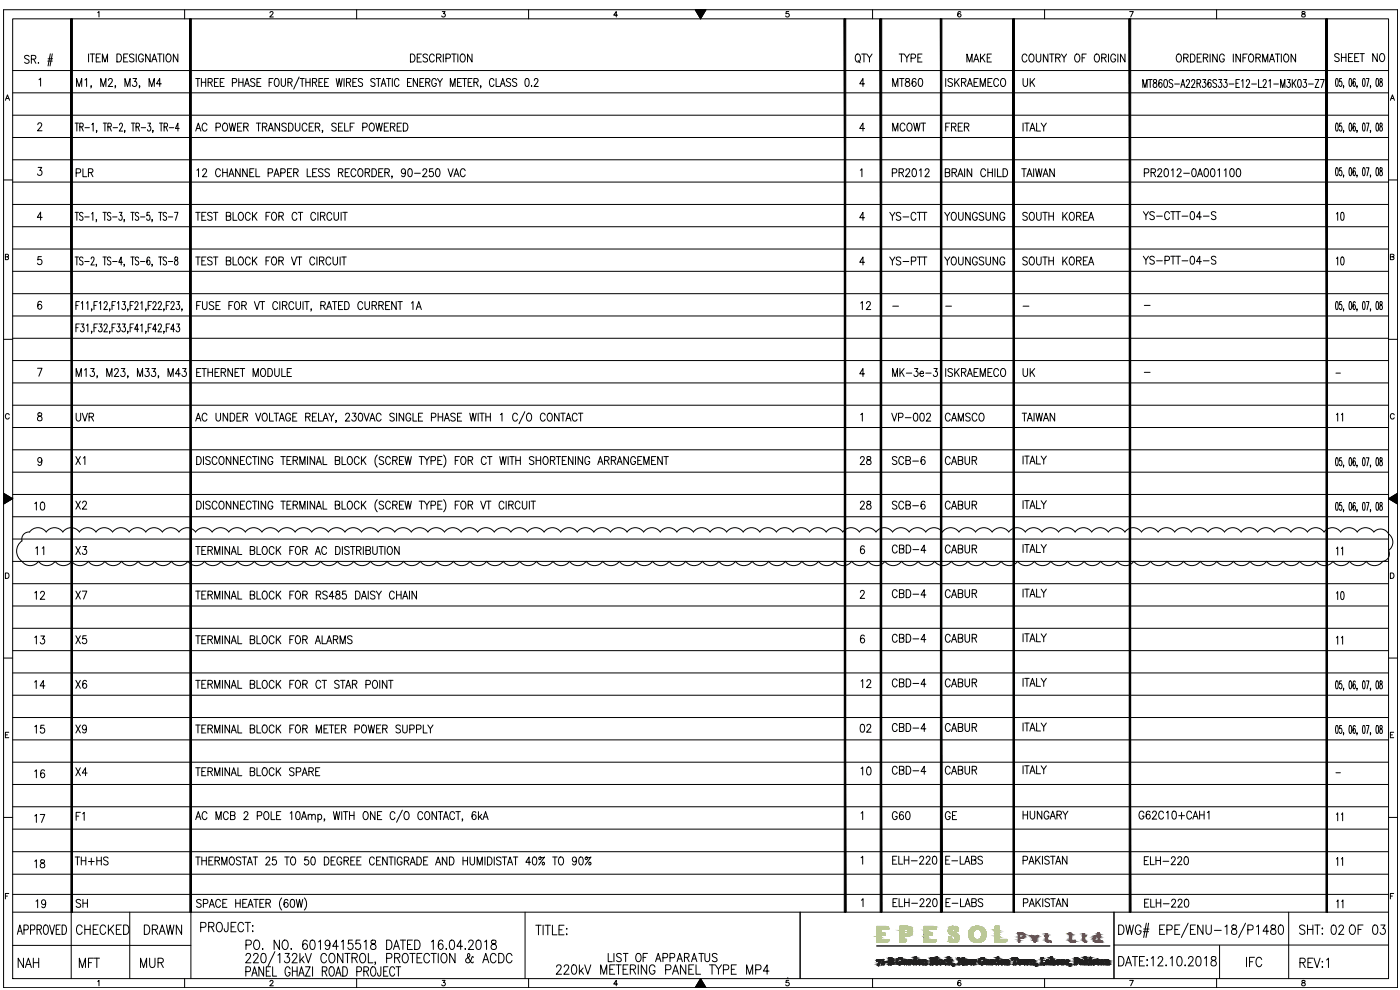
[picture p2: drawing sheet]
<svg xmlns="http://www.w3.org/2000/svg" width="420mm" height="297mm" viewBox="0 0 420 297" stroke-linecap="round" stroke-linejoin="round" font-family="sans-serif">
<defs><g id="words">
<g font-size="6.2">
<text x="255.8" y="20.1">QTY</text>
<text x="22.2" y="281.5">CHECKED</text>
<text x="42.3" y="281.5">DRAWN</text>
<text x="59.3" y="280.8">PROJECT:</text>
<text x="389.1" y="281.5">SHT: OF 03</text>
<text x="398.6" y="281.5">02</text>
<text x="4.6" y="291.4">NAH</text>
<text x="22.9" y="291.4">MFT</text>
<text x="41.3" y="291.4">MUR</text>
<text x="166.2" y="293.5">220kV METERING PANEL TYPE MP4</text>
<text x="373.2" y="291.4">IFC</text>
</g>
<g font-size="5.7">
<text x="268.8" y="19.8">TYPE</text>
<text x="289.3" y="19.8">MAKE</text>
<text x="399.7" y="19.8">SHEET NO</text>
<text x="267.1" y="27.2">MT860</text>
<text x="306.2" y="27.2">UK</text>
<text x="267.1" y="40.6">MCOWT</text>
<text x="282.9" y="40.6">FRER</text>
<text x="21.9" y="54.3">PLR</text>
<text x="267.1" y="54.3">PR2012</text>
<text x="342.5" y="54.3">PR2012-0A001100</text>
<text x="266" y="67.4">YS-CTT</text>
<text x="282.6" y="67.4">YOUNGSUNG</text>
<text x="306.2" y="67.4">SOUTH KOREA</text>
<text x="342.2" y="67">YS-CTT-04-S</text>
<text x="400" y="67.4">10</text>
<text x="266" y="80.8">YS-PTT</text>
<text x="282.6" y="80.8">YOUNGSUNG</text>
<text x="306.2" y="80.8">SOUTH KOREA</text>
<text x="342.2" y="80.4">YS-PTT-04-S</text>
<text x="400" y="80.8">10</text>
<text x="257.5" y="94.2">12</text>
<text x="267.1" y="114.3">MK-3e-3</text>
<text x="306.2" y="114.3">UK</text>
<text x="21.9" y="127.7">UVR</text>
<text x="266.7" y="127.7">VP-002</text>
<text x="282.9" y="127.7">CAMSCO</text>
<text x="21.9" y="140.8">X1</text>
<text x="257.2" y="140.8">28</text>
<text x="267.1" y="140.8">SCB-6</text>
<text x="282.9" y="140.8">CABUR</text>
<text x="21.9" y="154.2">X2</text>
<text x="257.2" y="154.2">28</text>
<text x="267.1" y="154.2">SCB-6</text>
<text x="282.9" y="154.2">CABUR</text>
<text x="9.9" y="167.6">11</text>
<text x="21.9" y="167.6">X3</text>
<text x="267.1" y="167.2">CBD-4</text>
<text x="282.9" y="167.2">CABUR</text>
<text x="9.5" y="181">12</text>
<text x="21.9" y="181">X7</text>
<text x="267.1" y="180.6">CBD-4</text>
<text x="282.9" y="180.6">CABUR</text>
<text x="9.5" y="194.4">13</text>
<text x="21.9" y="194.4">X5</text>
<text x="267.1" y="194">CBD-4</text>
<text x="282.9" y="194">CABUR</text>
<text x="9.5" y="207.8">14</text>
<text x="21.9" y="207.8">X6</text>
<text x="267.1" y="207.4">CBD-4</text>
<text x="282.9" y="207.4">CABUR</text>
<text x="9.5" y="221.2">15</text>
<text x="21.9" y="221.2">X9</text>
<text x="267.1" y="220.8">CBD-4</text>
<text x="282.9" y="220.8">CABUR</text>
<text x="21.9" y="233.9">X4</text>
<text x="257.5" y="233.9">10</text>
<text x="267.1" y="233.5">CBD-4</text>
<text x="282.9" y="233.5">CABUR</text>
<text x="9.5" y="234.6">16</text>
<text x="9.5" y="248">17</text>
<text x="21.9" y="247.3">F1</text>
<text x="267.1" y="247.3">G60</text>
<text x="282.9" y="247.3">GE</text>
<text x="306.2" y="246.9">HUNGARY</text>
<text x="340.8" y="246.9">G62C10+CAH1</text>
<text x="9.5" y="261.8">18</text>
<text x="21.5" y="260.7">TH+HS</text>
<text x="342.5" y="260.7">ELH-220</text>
<text x="9.9" y="273.8">19</text>
<text x="21.9" y="273.4">SH</text>
<text x="267.1" y="273.4">ELH-220</text>
<text x="282.9" y="273.4">E-LABS</text>
<text x="342.5" y="273.4">ELH-220</text>
</g>
<g font-size="5.3">
<text x="404.3" y="127.7" transform="rotate(-90 404.3 127.7)">11</text>
<text x="9.5" y="154.2">10</text>
<text x="404.3" y="167.9" transform="rotate(-90 404.3 167.9)">11</text>
<text x="400" y="181">10</text>
<text x="400" y="194.4">11</text>
<text x="257.5" y="207.4">12</text>
<text x="257.2" y="220.8">02</text>
<text x="404.3" y="247.6" transform="rotate(-90 404.3 247.6)">11</text>
<text x="267.1" y="260.3">ELH-220</text>
<text x="282.9" y="260.3">E-LABS</text>
<text x="404.3" y="261.1" transform="rotate(-90 404.3 261.1)">11</text>
</g>
<text font-size="4.9" x="404.3" y="273.8" transform="rotate(-90 404.3 273.8)">11</text>
<g font-size="2.6">
<text x="267.1" y="93.1">-</text>
<text x="282.9" y="93.1">-</text>
<text x="306.2" y="93.1">-</text>
<text x="342.5" y="92.8">-</text>
<text x="342.5" y="112.9">-</text>
<text x="400" y="113.2">-</text>
<text x="400" y="233.2">-</text>
</g>
</g></defs>
<!-- layer: 0 -->
<g fill="#000" stroke="#000" stroke-width=".3">
<path d="M21.3 5.7l.4 268v-268zM21.3 5.7l.4 268h-.4z"/>
<path d="M57 5.7l.4 268v-268zM57 5.7l.4 268h-.4z"/>
<path d="M253.4 5.7l.4 268v-268zM253.4 5.7l.4 268h-.4z"/>
<path d="M264.2 5.7l.4 268v-268zM264.2 5.7l.4 268h-.4z"/>
<path d="M282.2 5.7l.5 268v-268zM282.2 5.7l.5 268h-.5z"/>
<path d="M304 5.7l.5 268v-268zM304 5.7l.5 268h-.5z"/>
<path d="M338.9 5.7l.4 268v-268zM338.9 5.7l.4 268h-.4z"/>
<path d="M397.9 5.7l.5 268v-268zM397.9 5.7l.5 268h-.5z"/>
</g>
<!-- layer: SYMBOLS -->
<g fill="none" stroke="#000" stroke-width=".3">
<path d="M1.1 2.9h418.3v293.4h-418.3zM3.8 5.7h412.9v287.9h-412.9zM8.7 17a.68 .68 0 0 0-.8-.4 .68 .68 0 0 0-.4 .8l1 .6 .2 .7a.82 .82 0 0 1-1.3 0M9.4 17.8l1.2-.2 .2-.3-.2-.6-1.2-.1v2.4M10.1 17.8l.7 1.2M11.5 18.8v.2zM14.3 18.3h1.4M14.4 17.6h1.4M15.1 16.2l-.7 3.6M15.7 16.2l-.7 3.6M26.6 16.2v2.4M27 16.2h1.4"/>
<path d="M27.7 16.2v2.4M28.9 17.3h.8M29.3 3.8l.4-.3v1.6M30.2 16.2h-1.3v2.4h1.3M30.7 18.6v-2.4l.8 2.4 .8-2.4v2.4M35.1 16.2a1.21 1.21 0 0 1 1.4 1.2 1.21 1.21 0 0 1-1.4 1.2zM37.1 17.3h.8M38.4 16.2h-1.3v2.4h1.3M40.2 16.5a.67 .67 0 0 0-.8-.3 .67 .67 0 0 0-.4 .8l1 .6 .2 .6a.82 .82 0 0 1-1.3 0M40.9 16.2v2.4M43 16.8a.75 .75 0 0 0-.9-.6 .75 .75 0 0 0-.5 .9v.6a.75 .75 0 0 0 .7 .9 .75 .75 0 0 0 .7-.9h-.5M45.1 16.2v2.4l-1.4-2.4v2.4"/>
<path d="M45.5 18.6l.8-2.4 .8 2.4M45.8 17.8h1M47.3 16.2h1.3M48 16.2v2.4M49.1 16.2v2.4M50.2 16.3l.2-.1a1.21 1.21 0 0 1 1 1.2 1.21 1.21 0 0 1-1 1.2 1.53 1.53 0 0 1-.2-2.3zM53.4 16.2v2.4l-1.4-2.4v2.4M55.4 2.9v2.8M81 3.9l.2-.3 .5-.1 .3 .4-1 1.2h1M107 2.9v2.8M123.2 16.2a1.21 1.21 0 0 1 1.4 1.2 1.21 1.21 0 0 1-1.4 1.2zM125.2 17.4h.8"/>
<path d="M126.5 16.2h-1.3v2.4h1.3M128.3 16.6a.66 .66 0 0 0-.8-.4 .66 .66 0 0 0-.4 .8l1 .6 .2 .7a.82 .82 0 0 1-1.3 0M130.3 16.8a.75 .75 0 0 0-.9-.6 .75 .75 0 0 0-.5 .9v.6a.75 .75 0 0 0 .5 .9 .75 .75 0 0 0 .9-.6M131 17.4l1.2-.1 .2-.4-.1-.5-.4-.2h-.9v2.4M131.7 17.4l.7 1.2M132.7 3.5h.9l-.5 .6a.55 .55 0 0 1 .4 .9 .55 .55 0 0 1-.9-.2M133 16.2v2.4M133.8 17.5l1.2-.1 .2-.4-.1-.6-.4-.2h-.9v2.4M135.6 16.2h1.3M136.2 16.2v2.4M137.4 16.2v2.4M138.5 16.3l.2-.1a1.21 1.21 0 0 1 1 1.2 1.21 1.21 0 0 1-1 1.2 1.53 1.53 0 0 1-.2-2.3z"/>
<path d="M141.7 16.2v2.4l-1.4-2.4v2.4M158.6 2.9v2.8M185.3 4.6h-1.1l.7-1.1v1.6M208.6 2.9h3.3l-1.6 2.8zM208.8 2.9l-.1 .1M209 2.9l-.2 .3M209.2 2.9l-.4 .4M209.4 2.9l-.5 .5M209.6 2.9l-.6 .6M209.8 2.9l-.7 .7M209.9 2.9l-.8 .8M210.2 2.9l-1 1"/>
<path d="M210.3 5.7h.1M210.3 2.9v2.8M210.3 2.9l-1 1.1M210.5 5.3l-.3 .2M210.5 2.9l-1.1 1.2M210.7 2.9l-1.3 1.3M210.8 4.8l-.7 .6M210.9 2.9l-1.4 1.5M211 4.3l-.9 1M211.1 2.9l-1.5 1.6M211.3 2.9l-1.7 1.7M211.3 3.9l-1.3 1.3"/>
<path d="M211.5 2.9l-1.8 1.8M211.6 3.4l-1.7 1.7M211.7 2.9l-1.9 1.9M211.9 2.9l-2.1 2.1M236.7 3.5h-.7l-.1 .7a.58 .58 0 0 1 .9 0 .58 .58 0 0 1-.2 .8 .58 .58 0 0 1-.8-.2M261.9 2.9v2.8M288.3 3.7v-.1a.8 .8 0 0 0-1 .5 .8 .8 0 0 0 .6 1 .51 .51 0 0 0 .5-.5 .51 .51 0 0 0-.4-.5 .51 .51 0 0 0-.6 .5M308.2 16.8a.75 .75 0 0 0-.9-.6 .75 .75 0 0 0-.6 .9v.6a.75 .75 0 0 0 .6 .9 .75 .75 0 0 0 .9-.6M309 16.6l.4-.4a1.22 1.22 0 0 1 1 1.2 1.22 1.22 0 0 1-1 1.2l-.4-.3-.2-.6zM311 16.2v1.7a.68 .68 0 0 0 .7 .7 .68 .68 0 0 0 .6-.7v-1.7M313.5 2.9v2.8M314.5 16.2v2.4l-1.4-2.4v2.4"/>
<path d="M315 16.2h1.3M315.7 16.2v2.4M316.8 17.4l1.2-.1 .2-.4-.1-.5-.4-.2h-.9v2.4M317.5 17.4l.7 1.2M318.6 16.2l.7 1.2v1.2M320.1 16.2l-.8 1.2M322.9 16.3l.2-.1a1.21 1.21 0 0 1 1 1.2 1.21 1.21 0 0 1-1 1.2 1.49 1.49 0 0 1-.2-2.3zM324.8 17.4h.7M326 16.2h-1.2v2.4M328.6 16.6l.4-.4a1.22 1.22 0 0 1 1 1.2 1.22 1.22 0 0 1-1 1.2l-.4-.3-.2-.6zM330.6 17.4l1.2-.1 .1-.9-.4-.2h-.9v2.4M331.3 17.4l.7 1.2"/>
<path d="M332.7 16.2v2.4M334.8 16.8a.75 .75 0 0 0-.9-.6 .75 .75 0 0 0-.6 .9v.6a.75 .75 0 0 0 .8 .9 .75 .75 0 0 0 .7-.9h-.5M335.5 16.2v2.4M337.6 16.2v2.4l-1.3-2.4v2.4M339 3.5h1.1l-.8 1.6M353.4 16.3l.2-.1a1.22 1.22 0 0 1 1 1.2 1.22 1.22 0 0 1-1 1.2 1.51 1.51 0 0 1-.2-2.3zM355.2 17.4l1.2-.1 .1-.9-.4-.2h-.9v2.4M355.9 17.4l.7 1.2M357.3 16.2a1.21 1.21 0 0 1 1.4 1.2 1.21 1.21 0 0 1-1.4 1.2zM359.3 17.4h.8M360.6 16.2h-1.3v2.4h1.3M361.1 17.4l1.2-.1 .1-.9-.4-.2h-.9v2.4"/>
<path d="M361.8 17.4l.7 1.2M363.2 16.2v2.4M365.1 2.9v2.8M365.3 16.2v2.4l-1.3-2.4v2.4M367.4 16.8a.74 .74 0 0 0-.9-.6 .74 .74 0 0 0-.5 .9v.6a.74 .74 0 0 0 .7 .9 .74 .74 0 0 0 .7-.9h-.5M370.1 16.2v2.4M372.3 16.2v2.4l-1.4-2.4v2.4M373 17.4h.8M374.3 16.2h-1.3v2.4M375.1 16.3l.2-.1a1.22 1.22 0 0 1 1 1.2 1.22 1.22 0 0 1-1 1.2 1.51 1.51 0 0 1-.2-2.3zM376.9 17.4l1.2-.1 .1-.9-.4-.2h-.9v2.4M377.6 17.4l.7 1.2"/>
<path d="M378.9 18.6v-2.4l.8 2.4 .8-2.4v2.4M381 18.6l.8-2.4 .7 2.4M381.3 17.8h.9M382.7 16.2h1.4M383.4 16.2v2.4M384.5 16.2v2.4M385.6 16.3l.2-.1a1.21 1.21 0 0 1 1 1.2 1.21 1.21 0 0 1-1 1.2 1.49 1.49 0 0 1-.2-2.3zM388.8 16.2v2.4l-1.3-2.4v2.4M390.8 3.6v.4a.66 .66 0 0 1 .8 .2 .66 .66 0 0 1 0 .8h-.9v-.6l1-.5-.4-.4zM1.6 30.1l.6-1.6 .7 1.6M1.9 29.5h.7M3.8 34.6h412.9"/>
<path d="M3.8 27.9h412.9M3.8 21.2h412.9M11.4 37.4l.3-.5 .6 .1 .2 .3-.3 .8-.9 1.1h1.3M11.7 23.9l.5-.4v2.3M22.5 36.9h1.1M23 26v-2.4l.7 2.4 .8-2.4v2.4M23.1 36.9v2.4M24 38.1l.8-.1v-.9l-.8-.2v2.4M24.5 38.1l.5 1.2M25.5 24l.5-.4v2.4M25.5 38.3h1.3M27.4 25.8h-.2h.2l-.2 .6"/>
<path d="M27.6 37.4l.4-.5v2.4M29.1 39.2l-.1-.1-.1 .7M30.2 26v-2.4l.8 2.4 .8-2.4v2.4M31 36.9h1M31.5 36.9v2.4M32.4 38.1l.9-.1v-.9l-.9-.2v2.4M32.5 24.1l.4-.5 .6 .1 .2 .3-.3 .8-.9 1.2h1.3M32.9 38.1l.5 1.2M33.9 38.3h1.4M34.7 25.8h-.2h.2l-.2 .6M35.9 37.5v-.3a.5 .5 0 0 1 .8-.1 .5 .5 0 0 1 0 .7l-.9 1.5h1M37.5 39.2l-.2 .6"/>
<path d="M37.5 26v-2.4l.8 2.4 .7-2.4v2.4M39.4 36.9h1M39.9 23.6h1.1l-.6 .9a.72 .72 0 0 1 .6 1.1 .72 .72 0 0 1-1.3-.1M39.9 36.9v2.4M40.8 38.1l.9-.1v-.9l-.9-.2v2.4M41.3 38.1l.6 1.2M41.9 25.8h-.1h.1l-.1 .6M42.4 38.3h1.3M44.4 36.9h.8l-.5 .9a.71 .71 0 0 1 .6 .9 .71 .71 0 0 1-.9 .5l-.2-.3M44.7 26v-2.4l.8 2.4 .8-2.4v2.4M45.9 39.2l-.1 .6M47.9 36.9h1"/>
<path d="M48.4 36.9v2.4M48.4 25.1h-1.4l.9-1.5v2.4M49.2 38.1l.9-.1v-.9l-.9-.2v2.4M49.8 38.1l.5 1.2M50.8 38.3h1.3M53.8 38.5h-1.1l.7-1.6v2.4M58.7 39.3l.8-2.4 .8 2.4M58.7 23.6h1.3M59 38.5h1M59.4 23.6v2.4M60.4 23.6v2.4M60.4 24.7h1.3"/>
<path d="M61.7 23.6v2.4M62.1 37.5a.75 .75 0 0 0-.9-.6 .75 .75 0 0 0-.5 .9v.6a.75 .75 0 0 0 .5 .9 .75 .75 0 0 0 .9-.5M62.5 24.7l1.1-.1 .1-.4-.1-.5-1.1-.1v2.4M63.1 24.7l.6 1.3M64.4 24.7h.7M64.8 38.2l1.2-.1 .2-.4-.2-.6-1.2-.2v2.4M65.5 23.6h-1.1v2.4h1.1M66.1 24.7h.7M67.2 37.1l.1-.2a1.21 1.21 0 0 1 1.1 1.2 1.21 1.21 0 0 1-1.1 1.2 1.49 1.49 0 0 1-.1-2.2zM67.3 23.6h-1.2v2.4h1.2M68.8 36.9l.5 2.4 .5-2.4 .4 2.4 .5-2.4M69.7 24.8l1.1-.1 .2-.4-.2-.6-1.1-.1v2.4"/>
<path d="M71.3 38.1h.8M71.7 24.7h1.2M71.7 23.6v2.4M72.6 36.9h-1.3v2.4h1.3M72.9 23.6v2.4M73.1 38.1l1.2-.1 .1-.8-.4-.3h-.9v2.4M73.4 26l.7-2.4 .7 2.4M73.7 25.1h.9M73.8 38.1l.7 1.2M76.5 23.9a.63 .63 0 0 0-.8-.3 .63 .63 0 0 0-.4 .7l1 .6a.66 .66 0 0 1-.1 1 .66 .66 0 0 1-1-.3M76.9 36.9h1.4M77.1 24.7h.7"/>
<path d="M77.6 36.9v2.4M78.3 23.6h-1.2v2.4h1.2M78.8 38.1l1.1-.1 .1-.8-.4-.3h-.8v2.4M79.4 38.1l.7 1.2M80.5 39.3l.8-2.4 .8 2.4M80.8 24.7h.7M80.8 38.5h1M82 23.6h-1.2v2.4M82.7 23.7l.2-.1a1.29 1.29 0 0 1 1 .9 1.29 1.29 0 0 1-.5 1.3l-.2 .2a1.3 1.3 0 0 1-1-1 1.3 1.3 0 0 1 .5-1.3zM83.9 36.9v2.4l-1.4-2.4v2.4M84.4 23.6l.1 2a.61 .61 0 0 0 .5 .4 .61 .61 0 0 0 .6-.4l.1-2M85.9 37.3a.72 .72 0 0 0-.7-.4 .72 .72 0 0 0-.6 .6l.2 .3 1 .6 .1 .6a.82 .82 0 0 1-1.3 0"/>
<path d="M86.4 24.7l1.1-.1 .2-.4-.2-.5-1.1-.1v2.4M86.6 36.9a1.21 1.21 0 0 1 1.4 1.2 1.21 1.21 0 0 1-1.4 1.2zM87.1 24.7l.6 1.3M88.6 36.9v1.8a.68 .68 0 0 0 .7 .6 .68 .68 0 0 0 .7-.6v-1.8M89.8 23.1l-1.7 3.6M90.1 23.6h1.2M90.7 23.6v2.4M91.8 24.7h1.3M91.8 23.6v2.4M92.1 37.5a.74 .74 0 0 0-.9-.6 .74 .74 0 0 0-.5 .9v.6a.74 .74 0 0 0 .5 .9 .74 .74 0 0 0 .9-.5M92.8 38.1h.8M93.1 23.6v2.4"/>
<path d="M93.8 24.7l1.1-.1 .2-.4-.2-.5-1.1-.1v2.4M94.1 36.9h-1.3v2.4h1.3M94.4 24.7l.7 1.3M94.6 38.1l1.2-.1 .2-.4-.1-.4-.4-.3h-.9v2.4M95.3 38.1l.7 1.2M95.7 24.7h.7M96.9 39.2h-.2h.2l-.2 .6M96.9 23.6h-1.2v2.4h1.2M97.4 24.7h.8M98.6 23.6h-1.2v2.4h1.2M100.9 23.6l.4 2.4 .5-2.4 .4 2.4 .5-2.4M100.9 37.3a.67 .67 0 0 0-.8-.4 .67 .67 0 0 0-.4 .8l1.1 .7 .1 .6a.82 .82 0 0 1-1.3 0"/>
<path d="M101.6 38.1h.8M102.9 36.9h-1.3v2.4h1.3M103.3 23.6v2.4M103.4 36.9v2.4h1.2M104 24.7l1.1-.1 .2-.4-.2-.5-1.1-.1v2.4M104.6 24.7l.7 1.3M105.1 38.1h.7M105.9 24.7h.7M106.3 36.9h-1.2v2.4M107.1 23.6h-1.2v2.4h1.2M108.8 23.9a.67 .67 0 0 0-.7-.4 .67 .67 0 0 0-.6 .6l.2 .4 .9 .4 .2 .7a.74 .74 0 0 1-1.3 0M108.9 38.2l1.1-.1 .2-.4-.2-.6-1.1-.2v2.4"/>
<path d="M111.2 37.1l.2-.2a1.21 1.21 0 0 1 1 1.2 1.21 1.21 0 0 1-1 1.2 1.49 1.49 0 0 1-.2-2.2zM112.6 23.9a.63 .63 0 0 0-.8-.3 .63 .63 0 0 0-.4 .7l1 .6a.66 .66 0 0 1-.2 1 .66 .66 0 0 1-.9-.3M112.8 36.9l.5 2.4 .5-2.4 .5 2.4 .5-2.4M112.9 23.6h1.3M113.6 23.6v2.4M114.4 26l.7-2.4 .7 2.4M114.6 25.1h1M115.3 38.1h.8M116 23.6h1.3M116.6 36.9h-1.3v2.4h1.3M116.6 23.6v2.4M117.2 38.1l1.1-.1 .1-.8-.4-.3h-.8v2.4"/>
<path d="M117.7 23.6v2.4M117.8 38.1l.7 1.2M119.2 38.1h.8M119.7 24.1a.7 .7 0 0 0-.8-.5 .7 .7 0 0 0-.5 .9v.5a.7 .7 0 0 0 .5 .9 .7 .7 0 0 0 .8-.5M120.5 36.9h-1.3v2.4h1.3M121 36.9a1.21 1.21 0 0 1 1.4 1.2 1.21 1.21 0 0 1-1.4 1.2zM122.3 24.7h.7M123.5 23.6h-1.2v2.4h1.2M125.3 23.6v2.4l-1.3-2.4v2.4M126 24.7h.8M127.2 23.6h-1.2v2.4h1.2M127.8 24.7l1.1-.1 .1-.4-.1-.5-1.1-.1v2.4"/>
<path d="M128.4 24.7l.6 1.3M131 24.1a.71 .71 0 0 0-.9-.5 .71 .71 0 0 0-.5 .9v.5a.72 .72 0 0 0 .7 1 .72 .72 0 0 0 .7-1h-.5M131.3 23.6l.7 1.1v1.3M132.8 23.6l-.8 1.1M135.1 26v-2.4l.8 2.4 .7-2.4v2.4M137.3 24.7h.7M138.5 23.6h-1.2v2.4h1.2M138.8 23.6h1.3M139.4 23.6v2.4M140.5 24.7h.7M141.7 23.6h-1.2v2.4h1.2M142.2 24.7l1.1-.1 .2-.4-.2-.5-1.1-.1v2.4"/>
<path d="M142.9 24.7l.6 1.3M144.3 25.8h-.1h.1l-.1 .6M148.2 24.1a.64 .64 0 0 0-1-.4 1.63 1.63 0 0 0 .2 2.3h.4l.4-.6M148.9 23.6v2.4h1.1M150.2 26l.7-2.4 .7 2.4M150.4 25.1h.9M153.3 23.9a.63 .63 0 0 0-.8-.3 .63 .63 0 0 0-.4 .7l1 .6a.66 .66 0 0 1-.1 1 .66 .66 0 0 1-1-.3M155.1 23.9a.63 .63 0 0 0-.8-.3 .63 .63 0 0 0-.4 .7l1 .6a.66 .66 0 0 1-.1 1 .66 .66 0 0 1-1-.3M157.8 23.7l.5-.1a1.56 1.56 0 0 1 0 2.4h-.2a1.78 1.78 0 0 1-.3-2.3zM159.4 25.8h.2zM160.4 24.1l.3-.5h.4l.4 .4-.3 .8-.9 1.2h1.2M259.5 25.1h-1.5l1-1.5v2.4"/>
<path d="M259.5 38.5h-1.5l1-1.6v2.4M283.8 23.6v2.4M285.8 23.9a.68 .68 0 0 0-.8-.4 .68 .68 0 0 0-.4 .8l1.1 .6 .1 .7a.82 .82 0 0 1-1.3 0M286.5 23.6v2.4M287 24.6l.9 1.4M287.9 23.6l-1.4 1.5M288.6 24.7l1.1-.1 .2-.4-.2-.5-1.1-.1v2.4M289.2 24.7l.7 1.3M290.3 26l.8-2.4 .7 2.4M290.6 25.1h1M292.3 24.7h.8M293.6 23.6h-1.3v2.4h1.3"/>
<path d="M294.2 26v-2.4l.8 2.4 .7-2.4v2.4M296.5 24.7h.8M297.7 23.6h-1.2v2.4h1.2M299.7 24.1a.75 .75 0 0 0-.9-.5 .75 .75 0 0 0-.6 .9v.5a.75 .75 0 0 0 .6 .9 .75 .75 0 0 0 .9-.5M300.6 23.7l.3-.1a1.27 1.27 0 0 1 1 .9 1.27 1.27 0 0 1-.5 1.3l-.2 .2a1.3 1.3 0 0 1-1-1 1.3 1.3 0 0 1 .4-1.3zM307 36.9v2.4M307.5 36.9h1.4M308.2 36.9v2.4M309.1 39.3l.8-2.4 .7 2.4M309.4 38.5h.9M311.1 36.9v2.4h1.2M312.5 36.9l.7 1.2v1.2"/>
<path d="M314 36.9l-.8 1.2M343 26.2v-2.3l.6 2.3 .6-2.3v2.3M344.6 23.9h1.2M345.2 23.9v2.3M346.2 24v.6a.81 .81 0 0 1 1 .7 .81 .81 0 0 1-.7 .9 .88 .88 0 0 1-.4-1 .88 .88 0 0 1 .9-.6v-.6zM348.7 24.2l-.5-.3a1.51 1.51 0 0 0 .1 2.3 .71 .71 0 0 0 .5-.8 .71 .71 0 0 0-.8-.5l-.3 .5M349.5 24l.4-.1a1.69 1.69 0 0 1 0 2.3h-.1a1.97 1.97 0 0 1-.3-2.2zM352 24.2a.57 .57 0 0 0-.8-.3 .57 .57 0 0 0-.3 .7l.8 .5a.61 .61 0 0 1 .1 1 .61 .61 0 0 1-.9-.2M352.5 25.2h1.5M354.4 26.2l.6-2.3 .6 2.3M354.6 25.4h.8M356 24.4l.1-.3a.52 .52 0 0 1 .8-.1 .52 .52 0 0 1 0 .8l-.9 1.4h1.1"/>
<path d="M357.6 24.4l.1-.3a.53 .53 0 0 1 .8-.1 .53 .53 0 0 1 0 .8l-.9 1.4h1.1M359.2 25l1-.1v-.9l-1-.1v2.3M359.8 25l.5 1.2M361 23.9h.9l-.5 .9a.68 .68 0 0 1 .5 .9 .68 .68 0 0 1-1 .3l-.1-.2M363.4 24.2l-.4-.3a1.53 1.53 0 0 0 0 2.3 .71 .71 0 0 0 .5-.8 .71 .71 0 0 0-.8-.5l-.2 .5M365.1 24.2a.57 .57 0 0 0-.7-.3 .57 .57 0 0 0-.3 .7l.7 .5a.61 .61 0 0 1 .2 1 .61 .61 0 0 1-1-.2M365.8 23.9h.8l-.4 .9a.71 .71 0 0 1 .5 .9 .71 .71 0 0 1-.9 .4l-.2-.3M367.4 23.9h.8l-.5 .9a.68 .68 0 0 1 .6 .9 .68 .68 0 0 1-1 .3l-.1-.2M368.9 25.2h1.4M370.9 25h.7M372 23.9h-1.1v2.3h1.1M372.6 24.3l.4-.4v2.3"/>
<path d="M374.1 24.4v-.3a.52 .52 0 0 1 .8-.1 .52 .52 0 0 1 0 .8l-.9 1.4h1.1M375.6 25.2h1.5M377.7 23.9v2.3h1M379.1 24.4l.1-.3a.52 .52 0 0 1 .7-.1 .52 .52 0 0 1 0 .8l-.9 1.4h1.1M380.8 24.3l.4-.4v2.3M382.3 25.2h1.4M384.3 26.2v-2.3l.7 2.3 .6-2.3v2.3M386.3 23.9h.9l-.5 .9a.68 .68 0 0 1 .5 .9 .68 .68 0 0 1-1 .3v-.2M387.8 23.9v2.3M388.2 24.9l.8 1.3M389 23.9l-1.2 1.5M389.7 24l.4-.1a1.74 1.74 0 0 1 0 2.3h-.2a1.93 1.93 0 0 1-.2-2.2z"/>
<path d="M391.2 23.9h.9l-.5 .9a.71 .71 0 0 1 .5 .9 .71 .71 0 0 1-.9 .4l-.2-.3M392.7 25.2h1.4M394.7 23.9h1.1l-1.1 2.3h1.1M396.3 23.9h1.1l-.8 2.3M401 23.7l.3-.1 .2 .4v1.5l-.2 .5-.4-.5zM401 37.1l.3-.2 .2 .5v1.5l-.2 .4-.4-.4zM402.6 23.6h-.5l-.1 1 .2-.3a.89 .89 0 0 1 .6 .8 .89 .89 0 0 1-.6 .9l-.3-.5M402.6 36.9h-.5v.9a.76 .76 0 0 1 .8 .5 .76 .76 0 0 1-.3 .9l-.4 .1-.3-.4M403.3 25.8l-.1 .6M403.3 39.2l-.1 .6M405 23.7l.3-.1 .3 .4v1.5l-.3 .5-.4-.5zM405 37.1l.3-.2 .3 .5v1.5l-.3 .4-.4-.4z"/>
<path d="M406.7 23.9l-.3-.3a1.92 1.92 0 0 0 .1 2.4 .92 .92 0 0 0-.1-1.5l-.3 .6M406.7 37.3l-.2-.4a1.87 1.87 0 0 0 0 2.4 .92 .92 0 0 0-.1-1.5l-.3 .7M407.3 25.8l-.1 .6M407.3 39.2l-.1 .6M409.1 23.7l.3-.1 .2 .4v1.5l-.2 .5-.4-.5zM409.1 37.1l.3-.2 .2 .5v1.5l-.2 .4-.4-.4zM410 23.6h.8l-.5 2.4M410 36.9h.8l-.5 2.4M411.3 25.8l-.1 .6M411.3 39.2l-.1 .6M413.1 23.7l.3-.1 .3 .4v1.5l-.3 .5-.4-.5zM413.1 37.1l.3-.2 .3 .5v1.5l-.3 .4-.4-.4z"/>
<path d="M414.2 23.7v.6a.84 .84 0 0 1 .7 .8 .84 .84 0 0 1-.5 .9 .97 .97 0 0 1 .4-1.7v-.6zM414.2 37.1v.6a.83 .83 0 0 1 .7 .8 .83 .83 0 0 1-.5 .8 .95 .95 0 0 1 .4-1.6v-.2a.41 .41 0 0 0 0-.4 .41 .41 0 0 0-.4-.2zM417.3 30.1l.6-1.6 .6 1.6M417.5 29.5h.8M1.1 54h2.7M3.8 54.6h412.9M3.8 47.9h412.9M3.8 41.3h412.9M11.4 50.2h1.1l-.6 .9a.73 .73 0 0 1 .6 1.2 .73 .73 0 0 1-1.2-.1M59.1 51.1l.5-.5v2.4M60.8 51.2l.4-.6 .6 .1 .2 .4-.3 .8-1 1.1h1.4M66.2 51.2a.75 .75 0 0 0-.9-.6 .75 .75 0 0 0-.6 .9v.6a.75 .75 0 0 0 .6 .9 .75 .75 0 0 0 .9-.5"/>
<path d="M66.8 50.6v2.4M66.8 51.8h1.4M68.2 50.6v2.4M68.7 53l.7-2.4 .8 2.4M69 52.2h.9M72.1 50.6v2.4l-1.4-2.4v2.4M74.2 50.6v2.4l-1.4-2.4v2.4M75 51.8h.7M76.2 50.6h-1.2v2.4h1.2M76.8 50.6v2.4h1.2M80.5 51.9l1.1-.1 .2-.4-.2-.7-1.1-.1v2.4M82.2 53l.8-2.4 .8 2.4"/>
<path d="M82.5 52.2h1M84.3 51.9l1.1-.1 .2-.4-.2-.7-1.1-.1v2.4M86.3 51.8h.8M87.5 50.6h-1.2v2.4h1.2M88.1 51.8l1.2-.2 .2-.3-.1-.4-.4-.3h-.9v2.4M88.8 51.8l.7 1.2M92.2 50.6v2.4h1.1M93.8 51.8h.8M95.1 50.6h-1.3v2.4h1.3M96.9 51a.72 .72 0 0 0-.7-.4 .72 .72 0 0 0-.6 .6l.2 .3 .9 .5 .2 .7a.82 .82 0 0 1-1.3 0M98.9 51a.66 .66 0 0 0-.9-.4 .66 .66 0 0 0-.4 .8l1.1 .6 .2 .7a.82 .82 0 0 1-1.4 0M101.6 51.8l1.1-.2 .2-.3-.2-.6-1.1-.1v2.4"/>
<path d="M102.2 51.8l.7 1.2M103.6 51.8h.8M104.9 50.6h-1.3v2.4h1.3M106.8 51.2a.75 .75 0 0 0-.9-.6 .75 .75 0 0 0-.6 .9v.6a.75 .75 0 0 0 .6 .9 .75 .75 0 0 0 .9-.5M107.8 50.7l.2-.1a1.27 1.27 0 0 1 1 1 1.27 1.27 0 0 1-.5 1.3l-.2 .1a1.29 1.29 0 0 1-1-.9 1.29 1.29 0 0 1 .5-1.4zM109.6 51.8l1.2-.2 .1-.7-.4-.3h-.9v2.4M110.3 51.8l.6 1.2M111.6 50.6a1.27 1.27 0 0 1 1.4 .8 1.27 1.27 0 0 1-.4 1.5l-1 .1zM113.7 51.8h.7M114.9 50.6h-1.2v2.4h1.2M115.5 51.8l1.2-.2 .1-.7-.4-.3h-.9v2.4M116.2 51.8l.7 1.2"/>
<path d="M117.7 52.9h-.2h.2l-.2 .6M121.7 51.4l-.3 .6a.66 .66 0 0 1-.9-.2 .66 .66 0 0 1 .2-.9 .66 .66 0 0 1 .9 .1l.1 .4a1.16 1.16 0 0 1-.8 1.6l-.4-.3M122.7 50.7l.4-.1a1.49 1.49 0 0 1 0 2.4h-.1a1.71 1.71 0 0 1-.3-2.3zM124.4 52h1.7M126.9 51.2l.4-.6 .6 .1 .2 .4-.3 .8-1 1.1h1.4M129.9 50.6h-.9l-.1 1a.75 .75 0 0 1 1.1 .1 .75 .75 0 0 1-.1 1.1 .75 .75 0 0 1-1.1-.2M131 50.7l.5-.1a1.52 1.52 0 0 1 0 2.4h-.2a1.71 1.71 0 0 1-.3-2.3zM134.5 50.6l.7 2.4 .8-2.4M136.2 53l.8-2.4 .8 2.4M136.5 52.2h1M139.6 51.2a.75 .75 0 0 0-.9-.6 .75 .75 0 0 0-.6 .9v.6a.75 .75 0 0 0 .6 .9 .75 .75 0 0 0 .9-.5M258.2 51.1l.5-.5v2.4"/>
<path d="M283.7 51.8l1.2-.2 .1-.7-.4-.3h-.9v2.4h.9a.64 .64 0 0 0 .5-.6 .64 .64 0 0 0-.5-.6M285.7 51.8l1.2-.2 .1-.7-.4-.3h-.9v2.4M286.4 51.8l.7 1.2M287.5 53l.7-2.4 .8 2.4M287.8 52.2h.9M289.5 50.6v2.4M291.6 50.6v2.4l-1.3-2.4v2.4M295.8 51.2a.75 .75 0 0 0-.9-.6 .75 .75 0 0 0-.6 .9v.6a.75 .75 0 0 0 .6 .9 .75 .75 0 0 0 .9-.5M296.5 51.8h1.3M296.5 50.6v2.4M297.8 50.6v2.4M298.6 50.6v2.4"/>
<path d="M299.4 50.6v2.4h1.1M301 50.6a1.21 1.21 0 0 1 1.4 1.2 1.21 1.21 0 0 1-1.4 1.2zM306.6 50.6h1.4M307.3 50.6v2.4M308.2 53l.8-2.4 .7 2.4M308.5 52.2h.9M310.2 50.6v2.4M310.8 50.6l.5 2.4 .5-2.4 .4 2.4 .5-2.4M313 53l.8-2.4 .8 2.4M313.3 52.2h1M316.4 50.6v2.4l-1.3-2.4v2.4M401 50.4l.3-.1 .2 .5v1.5l-.2 .4-.4-.4z"/>
<path d="M402.6 50.3h-.5l-.1 1.1 .2-.3a.89 .89 0 0 1 .6 .8 .89 .89 0 0 1-.6 .8l-.3-.4M403.3 52.6l-.1 .6M405 50.4l.3-.1 .3 .5v1.5l-.3 .4-.4-.4zM406.7 50.7l-.3-.4a1.92 1.92 0 0 0 .1 2.4 .92 .92 0 0 0-.1-1.5l-.3 .7M407.3 52.6l-.1 .6M409.1 50.4l.3-.1 .2 .5v1.5l-.2 .4-.4-.4zM410 50.3h.8l-.5 2.4M411.3 52.6l-.1 .6M413.1 50.4l.3-.1 .3 .5v1.5l-.3 .4-.4-.4zM414.2 50.4v.7a.84 .84 0 0 1 .7 .8 .84 .84 0 0 1-.5 .8 .97 .97 0 0 1 .4-1.6v-.7zM416.7 54h2.7M1.6 77h.8v-.7h-.8v1.6l.9-.2 .1-.3-.4-.4"/>
<path d="M3.8 74.7h412.9M3.8 68h412.9M3.8 61.3h412.9M12.4 77h-1v1a.74 .74 0 0 1 1 .1 .74 .74 0 0 1-.1 1.1 .74 .74 0 0 1-1-.2M12.7 65.2h-1.5l1-1.6v2.4M22.5 63.7h1.1M22.5 77.1h1.1M23.1 63.7v2.4M23.1 77.1v2.4M24.9 64.1a.55 .55 0 0 0-.9-.3 .55 .55 0 0 0 .2 .9l.4 .3a.6 .6 0 0 1 .3 .8 .6 .6 0 0 1-.9 .2l-.1-.2M24.9 77.4a.55 .55 0 0 0-.9-.2 .55 .55 0 0 0 .2 .9l.6 .4 .1 .7a.55 .55 0 0 1-.5 .3 .55 .55 0 0 1-.5-.3M25.4 65.1h1.4"/>
<path d="M25.4 78.5h1.4M27.4 77.7v-.4a.5 .5 0 0 1 .8 0 .5 .5 0 0 1 0 .7l-.9 1.5h1M27.5 64.2l.4-.5v2.4M29 66l-.2 .6M29 79.4l-.2 .5M30.9 63.7h1M30.9 77.1h1M31.4 63.7v2.4M31.4 77.1v2.4M33.3 64.1a.55 .55 0 0 0-.9-.3 .55 .55 0 0 0 .1 .9l.5 .3a.6 .6 0 0 1 .2 .8 .6 .6 0 0 1-.8 .2l-.2-.2M33.3 77.4a.55 .55 0 0 0-.9-.2 .55 .55 0 0 0 .1 .9l.6 .4 .2 .7a.55 .55 0 0 1-.6 .3 .55 .55 0 0 1-.5-.3M33.8 65.1h1.3"/>
<path d="M33.8 78.5h1.3M35.8 63.7h.8l-.4 .9a.71 .71 0 0 1 .5 .9 .71 .71 0 0 1-.9 .5l-.2-.3M36.8 78.7h-1.2l.8-1.6v2.4M37.3 66l-.1 .6M37.3 79.4l-.1 .5M39.3 63.7h1M39.3 77.1h1M39.8 63.7v2.4M39.8 77.1v2.4M41.6 64.1a.55 .55 0 0 0-.9-.3 .55 .55 0 0 0 .2 .9l.4 .3a.6 .6 0 0 1 .3 .8 .6 .6 0 0 1-.9 .2l-.1-.2M41.6 77.4a.55 .55 0 0 0-.9-.2 .55 .55 0 0 0 .2 .9l.6 .4 .1 .7a.55 .55 0 0 1-.5 .3 .55 .55 0 0 1-.5-.3M42.2 65.1h1.3"/>
<path d="M42.2 78.5h1.3M44.9 63.7h-.8v.9a.71 .71 0 0 1 .9 .7 .71 .71 0 0 1-.9 .7l-.1-.3M45 77.4l-.5-.3a1.61 1.61 0 0 0 .1 2.4 .71 .71 0 0 0 .4-.8 .71 .71 0 0 0-.7-.6l-.2 .6M45.7 66l-.1-.1v.7M45.7 79.4l-.1 .5M47.6 63.7h1.1M47.6 77.1h1.1M48.1 63.7v2.4M48.1 77.1v2.4M50 64.1a.55 .55 0 0 0-.9-.3 .55 .55 0 0 0 .1 .9l.5 .3a.6 .6 0 0 1 .3 .8 .6 .6 0 0 1-.9 .2l-.1-.2M50 77.4a.55 .55 0 0 0-.9-.2 .55 .55 0 0 0 .1 .9l.6 .4 .2 .7a.55 .55 0 0 1-.5 .3 .55 .55 0 0 1-.5-.3M50.5 65.1h1.4"/>
<path d="M50.5 78.5h1.4M52.4 63.7h1l-.7 2.4M52.5 77.2v.7a.81 .81 0 0 1 .9 .7 .81 .81 0 0 1-.7 .9 .88 .88 0 0 1-.3-1 .88 .88 0 0 1 .8-.6v-.7zM58.7 63.7h1.4M58.7 77.1h1.4M59.4 63.7v2.4M59.4 77.1v2.4M60.6 64.9h.7M60.6 78.3h.7M61.8 63.7h-1.2v2.4h1.2M61.8 77.1h-1.2v2.4h1.2M63.7 64.1a.67 .67 0 0 0-.9-.4 .67 .67 0 0 0-.4 .8l1.1 .6 .2 .7a.82 .82 0 0 1-1.4 0"/>
<path d="M63.7 77.4a.66 .66 0 0 0-.9-.3 .66 .66 0 0 0-.4 .8l1.1 .6 .2 .7a.82 .82 0 0 1-1.4 0M64 63.7h1.4M64 77.1h1.4M64.7 63.7v2.4M64.7 77.1v2.4M67.9 64.9l1.2-.2 .2-.3-.2-.6-1.2-.1v2.4h.9l.5-.4a.6 .6 0 0 0-.5-.8M67.9 78.3l1.2-.2 .1-.8-.4-.2h-.9v2.4h.9a.64 .64 0 0 0 .5-.6 .64 .64 0 0 0-.5-.6M69.9 63.7v2.4h1.2M69.9 77.1v2.4h1.2M71.9 63.8l.2-.1a1.21 1.21 0 0 1 1 1.2 1.21 1.21 0 0 1-1 1.2 1.49 1.49 0 0 1-.2-2.3zM71.9 77.2l.2-.1a1.21 1.21 0 0 1 1 1.2 1.21 1.21 0 0 1-1 1.2 1.51 1.51 0 0 1-.2-2.3zM75.1 64.3a.75 .75 0 0 0-.9-.6 .75 .75 0 0 0-.6 .9v.6a.75 .75 0 0 0 .6 .9 .75 .75 0 0 0 .9-.6"/>
<path d="M75.1 77.7a.75 .75 0 0 0-.9-.6 .75 .75 0 0 0-.6 .9v.6a.75 .75 0 0 0 .6 .9 .75 .75 0 0 0 .9-.6M75.8 63.7v2.4M75.8 77.1v2.4M76.2 64.7l.9 1.4M76.2 78.1l.9 1.4M77.1 63.7l-1.3 1.6M77.1 77.1l-1.3 1.6M79.8 64.9h.8M79.8 78.3h.8M81.1 63.7h-1.3v2.4M81.1 77.1h-1.3v2.4M81.7 64.1l.4-.4a1.22 1.22 0 0 1 .9 1.2 1.22 1.22 0 0 1-.9 1.2l-.4-.3-.2-.6z"/>
<path d="M81.9 77.2l.2-.1a1.27 1.27 0 0 1 1 1 1.27 1.27 0 0 1-.5 1.3l-.2 .1a1.29 1.29 0 0 1-1-1 1.29 1.29 0 0 1 .5-1.3zM83.7 64.9l1.2-.2 .1-.8-.4-.2h-.9v2.4M83.7 78.3l1.2-.2 .1-.8-.4-.2h-.9v2.4M84.4 64.9l.6 1.2M84.4 78.3l.6 1.2M87.5 77.1l.7 2.4 .8-2.4M89.1 64.3a.74 .74 0 0 0-.9-.6 .74 .74 0 0 0-.5 .9v.6a.74 .74 0 0 0 .5 .9 .74 .74 0 0 0 .9-.6M89.2 77.1h1.4M89.5 63.7h1.4M89.9 77.1v2.4M90.2 63.7v2.4M94.4 77.7a.75 .75 0 0 0-.9-.6 .75 .75 0 0 0-.5 .9v.6a.75 .75 0 0 0 .5 .9 .75 .75 0 0 0 .9-.6"/>
<path d="M94.7 64.3a.75 .75 0 0 0-.9-.6 .75 .75 0 0 0-.5 .9v.6a.75 .75 0 0 0 .5 .9 .75 .75 0 0 0 .9-.6M95.1 77.1v2.4M95.4 63.7v2.4M95.9 78.3l1.1-.2 .1-.8-.3-.2h-.9v2.4M96.2 64.9l1.1-.2 .1-.8-.4-.2h-.8v2.4M96.6 78.3l.6 1.2M96.9 64.9l.6 1.2M99.3 77.7a.67 .67 0 0 0-1.1-.5 1.33 1.33 0 0 0 .6 2.3l.5-.6M99.6 64.3a.74 .74 0 0 0-.9-.6 .74 .74 0 0 0-.6 .9v.6a.74 .74 0 0 0 .6 .9 .74 .74 0 0 0 .9-.6M99.9 77.1v1.7a.68 .68 0 0 0 .7 .7 .68 .68 0 0 0 .7-.7v-1.7M100.2 63.7v1.7a.68 .68 0 0 0 .7 .7 .68 .68 0 0 0 .7-.7v-1.7M102.1 77.1v2.4"/>
<path d="M102.4 63.7v2.4M102.6 77.1h1.3M102.9 63.7h1.3M103.2 77.1v2.4M103.5 63.7v2.4M259.5 65.3h-1.5l1-1.6v2.4M259.5 78.7h-1.5l1-1.6v2.4M417.3 77h.9l.2-.4-.2-.3h-.9v1.6l.9-.1 .2-.4-.4-.4M3.8 94.8h412.9M3.8 88.1h412.9M3.8 81.4h412.9M12.5 90.7a.56 .56 0 0 0-.9-.2l-.3 .9 .1 1.1a.65 .65 0 0 0 1 0 .65 .65 0 0 0 0-.9 .65 .65 0 0 0-1 .1l-.1 .3"/>
<path d="M22.8 91.6h.6M22.8 98.3h.6M23.8 90.5h-1v2.4M23.8 97.2h-1v2.4M24.3 97.2h.9l-.5 .9a.68 .68 0 0 1 .5 .9 .68 .68 0 0 1-1 .4l-.1-.3M24.4 91l.4-.5v2.4M26 91l.4-.5v2.4M26 97.6l.4-.4v2.4M27.6 92.8h-.2h.2l-.2 .5M27.6 99.5h-.2h.2l-.2 .5M28.2 91.6h.6M28.2 98.3h.6"/>
<path d="M29.2 90.5h-1v2.4M29.2 97.2h-1v2.4M29.7 97.2h.9l-.5 .9a.68 .68 0 0 1 .6 .9 .68 .68 0 0 1-1.1 .4v-.3M29.8 91l.4-.5v2.4M31.2 91.1l.1-.4a.52 .52 0 0 1 .8-.1 .52 .52 0 0 1 0 .8l-.9 1.5h1.1M31.2 97.7l.1-.3a.53 .53 0 0 1 .8-.1 .53 .53 0 0 1 0 .8l-.9 1.5h1.1M33 92.8h-.2h.2l-.2 .5M33 99.5h-.2h.2l-.2 .5M33.6 91.6h.7M33.6 98.3h.7M34.7 90.5h-1.1v2.4M34.7 97.2h-1.1v2.4"/>
<path d="M35.1 97.2h.9l-.5 .9a.68 .68 0 0 1 .6 .9 .68 .68 0 0 1-1 .4l-.1-.3M35.2 91l.4-.5v2.4M36.7 90.5h.9l-.5 .9a.68 .68 0 0 1 .6 .9 .68 .68 0 0 1-1 .3l-.1-.2M36.7 97.2h.9l-.5 .9a.68 .68 0 0 1 .6 .9 .68 .68 0 0 1-1 .4l-.1-.3M38.4 92.8h-.2h.2l-.2 .5M38.4 99.5h-.2h.2l-.2 .5M39 91.6h.7M39 98.3h.7M40.1 90.5h-1.1v2.4M40.1 97.2h-1.1v2.4M40.5 91.1v-.4a.53 .53 0 0 1 .8-.1 .53 .53 0 0 1 .1 .8l-1 1.5h1.1M41.6 98.8h-1.2l.8-1.6v2.4"/>
<path d="M42.2 91l.4-.5v2.4M42.2 97.6l.4-.4v2.4M43.8 92.8h-.1h.1l-.1 .5M43.8 99.5h-.1h.1l-.1 .5M44.5 91.6h.6M44.5 98.3h.6M45.5 90.5h-1v2.4M45.5 97.2h-1v2.4M45.9 91.1l.1-.4a.53 .53 0 0 1 .7-.1 .53 .53 0 0 1 .1 .8l-1 1.5h1.1M47 98.8h-1.2l.8-1.6v2.4M47.5 91.1l.1-.4a.52 .52 0 0 1 .7-.1 .52 .52 0 0 1 .1 .8l-1 1.5h1.1M47.5 97.7l.1-.3a.53 .53 0 0 1 .7-.1 .53 .53 0 0 1 .1 .8l-1 1.5h1.1"/>
<path d="M49.2 92.8h-.1h.1l-.1 .5M49.2 99.5h-.1h.1l-.1 .5M49.9 91.6h.6M49.9 98.3h.6M50.9 90.5h-1v2.4M50.9 97.2h-1v2.4M51.3 91.1l.1-.4a.53 .53 0 0 1 .7-.1 .53 .53 0 0 1 .1 .8l-1 1.5h1.2M52.4 98.8h-1.2l.8-1.6v2.4M53 90.5h.9l-.5 .9a.68 .68 0 0 1 .5 .9 .68 .68 0 0 1-1 .3l-.1-.2M53 97.2h.9l-.5 .9a.68 .68 0 0 1 .5 .9 .68 .68 0 0 1-1 .4l-.1-.3M54.7 92.8h-.2h.2l-.2 .5M59 91.6h.8"/>
<path d="M60.3 90.5h-1.3v2.4M60.8 90.5v1.7a.68 .68 0 0 0 .6 .7 .68 .68 0 0 0 .7-.7v-1.7M64.1 90.8a.67 .67 0 0 0-.8-.3 .67 .67 0 0 0-.4 .8l1.1 .6 .1 .6a.82 .82 0 0 1-1.3 0M64.8 91.6h.8M66.1 90.5h-1.3v2.4h1.3M68.7 91.6h.8M69.9 90.5h-1.2v2.4M70.7 90.6l.2-.1a1.21 1.21 0 0 1 1 1.2 1.21 1.21 0 0 1-1 1.2 1.53 1.53 0 0 1-.2-2.3zM72.6 91.6l1.1-.1 .2-.3-.1-.5-.4-.2h-.8v2.4M73.3 91.6l.6 1.3M76.3 90.5l.8 2.4 .8-2.4M78.1 90.5h1.3"/>
<path d="M78.8 90.5v2.4M83.3 91.1a.74 .74 0 0 0-.9-.6 .74 .74 0 0 0-.5 .9v.6a.74 .74 0 0 0 .5 .9 .74 .74 0 0 0 .9-.6M84 90.5v2.4M84.8 91.6l1.1-.1 .2-.3-.1-.5-.4-.2h-.8v2.4M85.4 91.6l.7 1.3M88.2 91.1a.75 .75 0 0 0-.9-.6 .75 .75 0 0 0-.6 .9v.6a.75 .75 0 0 0 .6 .9 .75 .75 0 0 0 .9-.6M88.8 90.5v1.7a.68 .68 0 0 0 .7 .7 .68 .68 0 0 0 .7-.7v-1.7M90.9 90.5v2.4M91.4 90.5h1.4M92.1 90.5v2.4M93.5 92.8h-.2h.2l-.2 .5M96.3 91.6l1.1-.1 .2-.3-.1-.5-.4-.2h-.8v2.4"/>
<path d="M97 91.6l.6 1.3M98 92.9l.8-2.4 .8 2.4M98.3 92.1h1M99.8 90.5h1.3M100.4 90.5v2.4M101.6 91.6h.8M102.9 90.5h-1.3v2.4h1.3M103.4 90.5a1.21 1.21 0 0 1 1.4 1.2 1.21 1.21 0 0 1-1.4 1.2zM108.9 91.1a.75 .75 0 0 0-.9-.6 .75 .75 0 0 0-.6 .9v.6a.75 .75 0 0 0 .6 .9 .75 .75 0 0 0 .9-.6M109.5 90.5v1.7a.68 .68 0 0 0 .7 .7 .68 .68 0 0 0 .7-.7v-1.7M111.7 91.6l1.1-.1 .2-.3-.1-.5-.4-.2h-.8v2.4M112.3 91.6l.7 1.3"/>
<path d="M113.7 91.6l1.1-.1 .3-.3-.2-.5-.3-.2h-.9v2.4M114.4 91.6l.7 1.3M115.7 91.6h.8M117 90.5h-1.3v2.4h1.3M118.9 90.5v2.4l-1.3-2.4v2.4M119.4 90.5h1.3M120.1 90.5v2.4M123.5 91l.4-.5v2.4M124.9 92.9l.8-2.4 .8 2.4M125.2 92.1h1M401 90.6l.3-.1 .2 .5v1.4l-.2 .5-.4-.5zM402.6 90.5h-.5v.9a.76 .76 0 0 1 .8 .5 .76 .76 0 0 1-.3 .9l-.4 .1-.3-.5"/>
<path d="M403.3 92.8l-.1 .5M405 90.6l.3-.1 .3 .5v1.4l-.3 .5-.4-.5zM406.7 90.8l-.2-.3a1.87 1.87 0 0 0 0 2.4 .92 .92 0 0 0-.1-1.5l-.3 .7M407.3 92.8l-.1 .5M409.1 90.6l.3-.1 .2 .5v1.4l-.2 .5-.4-.5zM410 90.5h.8l-.5 2.4M411.3 92.8l-.1 .5M413.1 90.6l.3-.1 .3 .5v1.4l-.3 .5-.4-.5zM414.2 90.6v.7a.83 .83 0 0 1 .7 .7 .83 .83 0 0 1-.5 .9 .95 .95 0 0 1 .4-1.6v-.2a.41 .41 0 0 0 0-.5 .41 .41 0 0 0-.4-.1zM1.1 101.8h2.7M3.8 114.9h412.9M3.8 108.2h412.9"/>
<path d="M3.8 101.5h412.9M11.3 110.5h1.3l-.9 2.4M22.9 113v-2.4l.7 2.4 .8-2.4v2.4M25.4 111l.5-.4v2.4M27.2 110.6h1.1l-.6 .9a.72 .72 0 0 1 .6 1.1 .72 .72 0 0 1-1.3-.1M29.2 112.9h-.1h.1l-.1 .5M32 113v-2.4l.8 2.4 .8-2.4v2.4M34.4 111.1l.3-.5 .6 .1 .2 .3-.3 .8-.9 1.2h1.3M36.4 110.6h1.1l-.6 .9a.72 .72 0 0 1 .6 1.1 .72 .72 0 0 1-1.3-.1M38.4 112.9h-.2h.2l-.2 .5M41.2 113v-2.4l.8 2.4 .8-2.4v2.4M43.7 110.6h1l-.6 .9a.72 .72 0 0 1 .6 1.1 .72 .72 0 0 1-1.2-.1"/>
<path d="M45.6 110.6h1.1l-.6 .9a.73 .73 0 0 1 .6 1.1 .73 .73 0 0 1-1.3-.1M47.6 112.9h-.2h.2l-.2 .5M50.4 113v-2.4l.8 2.4 .8-2.4v2.4M54.1 112.2h-1.4l.9-1.6v2.4M54.8 110.6h1.1l-.6 .9a.72 .72 0 0 1 .6 1.1 .72 .72 0 0 1-1.3-.1M59 111.7h.8M60.3 110.6h-1.3v2.4h1.3M60.6 110.6h1.3M61.2 110.6v2.4M62.4 111.7h1.4M62.4 110.6v2.4M63.8 110.6v2.4"/>
<path d="M64.5 111.7h.8M65.8 110.6h-1.3v2.4h1.3M66.4 111.7l1.1-.1 .1-.8-.4-.2h-.8v2.4M67 111.7l.7 1.3M69.8 110.6v2.4l-1.4-2.4v2.4M70.5 111.7h.8M71.8 110.6h-1.3v2.4h1.3M72.1 110.6h1.3M72.8 110.6v2.4M76 113v-2.4l.7 2.4 .8-2.4v2.4M78.6 110.7l.2-.1a1.3 1.3 0 0 1 1 .9 1.3 1.3 0 0 1-.5 1.4l-.1 .1a1.28 1.28 0 0 1-1.1-1 1.28 1.28 0 0 1 .5-1.3zM80.4 110.6a1.29 1.29 0 0 1 1.4 .7 1.29 1.29 0 0 1-.4 1.6l-1 .1z"/>
<path d="M82.4 110.6v1.7a.68 .68 0 0 0 .7 .7 .68 .68 0 0 0 .7-.7v-1.7M84.6 110.6v2.4h1.1M86.2 111.7h.8M87.5 110.6h-1.3v2.4h1.3M259.5 112.2h-1.5l1-1.6v2.4M285.8 110.9a.67 .67 0 0 0-.8-.3 .67 .67 0 0 0-.4 .8l1.1 .6 .1 .6a.82 .82 0 0 1-1.3 0M286.5 110.6v2.4M287 111.6l.9 1.4M287.9 110.6l-1.4 1.6M288.6 111.7l1.1-.1 .2-.3-.2-.6-1.1-.1v2.4M289.2 111.7l.7 1.3M290.3 113l.8-2.4 .7 2.4"/>
<path d="M290.6 112.2h1M292.3 111.7h.8M293.6 110.6h-1.3v2.4h1.3M294.2 113v-2.4l.8 2.4 .7-2.4v2.4M296.5 111.7h.8M297.7 110.6h-1.2v2.4h1.2M299.7 111.1a.75 .75 0 0 0-.9-.5 .75 .75 0 0 0-.6 .9v.6a.75 .75 0 0 0 .6 .9 .75 .75 0 0 0 .9-.6M300.6 110.7l.3-.1a1.29 1.29 0 0 1 1 .9 1.29 1.29 0 0 1-.5 1.4 .78 .78 0 0 1-.8-.1 .78 .78 0 0 1-.3-.7v-.6zM416.7 101.8h2.7M2.8 124.5a.6 .6 0 0 0-.7-.4 .6 .6 0 0 0-.5 .6 .67 .67 0 0 0 .2 .9 .67 .67 0 0 0 .9-.1l.1-.2M3.8 135h412.9M3.8 128.3h412.9"/>
<path d="M3.8 121.6h412.9M11.4 124v.4l.3 .4a.78 .78 0 0 1 1 .8 .78 .78 0 0 1-1.3 .6 .96 .96 0 0 1 0-1.1 .96 .96 0 0 1 1-.4l.1-.5a.71 .71 0 0 0-1.1-.2zM12.6 138a.67 .67 0 0 1-.9 .6 .67 .67 0 0 1-.4-1 .67 .67 0 0 1 1-.2 1.71 1.71 0 0 1-.3 2.3l-.6-.4M58.7 126.3l.8-2.3 .8 2.3M59 137a1.21 1.21 0 0 1 1.4 1.2 1.21 1.21 0 0 1-1.4 1.2zM59 125.6h1M61.1 137v2.4M62.1 124.5a.75 .75 0 0 0-.9-.5 .75 .75 0 0 0-.5 .9v.5a.75 .75 0 0 0 .5 .9 .75 .75 0 0 0 .9-.5M63.1 137.3a.68 .68 0 0 0-.8-.3 .68 .68 0 0 0-.5 .8l1.1 .5 .2 .7a.82 .82 0 0 1-1.4 0M64.8 124v1.7a.68 .68 0 0 0 .7 .7 .68 .68 0 0 0 .7-.7v-1.7M65.1 137.6a.75 .75 0 0 0-.9-.6 .75 .75 0 0 0-.5 .9v.6a.75 .75 0 0 0 .5 .9 .75 .75 0 0 0 .9-.6M66.1 137.1l.2-.1a1.27 1.27 0 0 1 1 .9 1.27 1.27 0 0 1-.4 1.4l-.2 .1a1.3 1.3 0 0 1-1.1-1 1.3 1.3 0 0 1 .5-1.3z"/>
<path d="M68.3 124v2.3l-1.3-2.3v2.3M69.1 124a1.27 1.27 0 0 1 1.4 .7 1.27 1.27 0 0 1-.4 1.5l-1 .1zM69.3 137v2.4l-1.4-2.4v2.4M71.1 125.1h.8M71.4 137v2.4l-1.3-2.4v2.4M72.2 138.1h.8M72.4 124h-1.3v2.3h1.3M73 125.1l1.1-.1 .2-.3-.1-.5-1.2-.2v2.3M73.4 137h-1.2v2.4h1.2M73.6 125.1l.7 1.2M75.4 137.6a.74 .74 0 0 0-.9-.6 .74 .74 0 0 0-.6 .9v.6a.74 .74 0 0 0 .6 .9 .74 .74 0 0 0 .9-.6M75.8 137h1.3"/>
<path d="M76.4 137v2.4M76.7 124l.8 2.3 .8-2.3M77.6 137v2.4M79.1 124.1a1.05 1.05 0 0 1 1.1 .4 1.05 1.05 0 0 1-.1 1.3 .74 .74 0 0 1-.9 .5 .74 .74 0 0 1-.5-.9l.1-.9zM79.7 137v2.4l-1.3-2.4v2.4M80.9 124v2.3h1.2M81.9 137.6a.75 .75 0 0 0-.9-.6 .75 .75 0 0 0-.6 .9v.6a.75 .75 0 0 0 .7 .9 .75 .75 0 0 0 .8-.9h-.5M82.2 124h1.4M82.9 124v2.3M83.8 126.3l.8-2.3 .7 2.3M84.1 125.6h.9M84.3 137h1.3"/>
<path d="M85 137v2.4M86.1 138.1h.8M87.2 124.5a.75 .75 0 0 0-.9-.5 .75 .75 0 0 0-.6 .9v.5a.75 .75 0 0 0 .7 1 .75 .75 0 0 0 .8-1h-.5M87.4 137h-1.3v2.4h1.3M87.9 125.1h.7M88 138.1l1.1-.1 .2-.3-.1-.5-.4-.2h-.8v2.4M88.6 138.1l.7 1.3M89.1 124h-1.2v2.3h1.2M90 139.4v-2.4l.8 2.4 .7-2.4v2.4M91.7 125.1l1.2-.1 .2-.3-.1-.5-1.3-.2v2.3M92.3 137v2.4M92.4 125.1l.7 1.2"/>
<path d="M93.8 125.1h.7M94.4 137v2.4l-1.3-2.4v2.4M94.9 139.4l.8-2.4 .8 2.4M95 124h-1.2v2.3h1.2M95.2 138.6h1M95.6 124v2.3h1.2M97 137v2.4h1.1M97 126.3l.7-2.3 .8 2.3M97.2 125.6h1M98.7 124l.8 1.1v1.2M100.2 124l-.7 1.1M100.6 138.1l1.2-.1 .1-.8-.4-.2h-.9v2.4h.9l.4-.3v-.8l-.4-.2"/>
<path d="M100.9 126.2h-.2h.2l-.2 .6M102.7 137v2.4h1.1M103.7 124.5l.2-.4 .6-.1 .4 .7-1.3 1.6h1.4M104.6 137.1a.79 .79 0 0 1 .8 0 .79 .79 0 0 1 .4 .8v.6a.79 .79 0 0 1-.8 .9 .79 .79 0 0 1-.8-.9l.1-.9zM105.8 124h1l-.6 .9a.72 .72 0 0 1 .6 1.1 .72 .72 0 0 1-1.2-.1M107.8 137.6a.75 .75 0 0 0-.9-.6 .75 .75 0 0 0-.6 .9v.6a.75 .75 0 0 0 .6 .9 .75 .75 0 0 0 .9-.6M107.8 124.1l.5-.1a1.5 1.5 0 0 1 0 2.3h-.2a1.68 1.68 0 0 1-.3-2.2zM108.5 137v2.4M109 138l.8 1.4M109.2 124l.8 2.3 .8-2.3M109.8 137l-1.3 1.6M111 126.3l.8-2.3 .7 2.3"/>
<path d="M111.3 125.6h.9M113.2 136.5a2.76 2.76 0 0 0 0 3.7M114.4 124.5a.75 .75 0 0 0-.9-.5 .75 .75 0 0 0-.6 .9v.5a.75 .75 0 0 0 .6 .9 .75 .75 0 0 0 .9-.5M115.1 137.3a.66 .66 0 0 0-.8-.3 .66 .66 0 0 0-.4 .8l1 .5 .2 .7a.82 .82 0 0 1-1.3 0M117.2 137.6a.74 .74 0 0 0-.9-.6 .74 .74 0 0 0-.6 .9v.6a.74 .74 0 0 0 .6 .9 .74 .74 0 0 0 .9-.6M117.8 138.1l1.2-.1 .1-.8-.4-.2h-.9v2.4M118.3 124.3a.66 .66 0 0 0-.8-.3 .66 .66 0 0 0-.4 .8l1 .5 .2 .7a.82 .82 0 0 1-1.3 0M118.5 138.1l.7 1.3M119 124v2.3M119.9 138.1h.8M121.2 137h-1.3v2.4h1.3M121.2 124v2.3l-1.4-2.3v2.3"/>
<path d="M121.5 137l.5 2.4 .5-2.4 .5 2.4 .5-2.4M123.3 124.5a.74 .74 0 0 0-.9-.5 .74 .74 0 0 0-.6 .9v.5a.74 .74 0 0 0 .7 1 .74 .74 0 0 0 .8-1h-.5M123.9 124v2.3h1.2M125.6 125.1h.8M125.8 137h1.3M126.5 137v2.4M126.8 124h-1.2v2.3h1.2M127.3 137l.8 1.1v1.3M128.9 137l-.8 1.1M129.4 138.2h.8a.64 .64 0 0 0 .5-.6 .64 .64 0 0 0-.5-.6h-.8v2.4M129.5 125.2l1.1-.1 .2-.3-.2-.7-1.1-.1v2.3M131.4 138.1h.8"/>
<path d="M131.5 125.1h1.4M131.5 124v2.3M132.7 137h-1.3v2.4h1.3M132.9 124v2.3M133.1 136.5a2.76 2.76 0 0 1 0 3.7M133.3 126.3l.8-2.3 .8 2.3M133.6 125.6h1M136.6 124.3a.66 .66 0 0 0-.8-.3 .66 .66 0 0 0-.4 .8l1 .5 .2 .7a.82 .82 0 0 1-1.3 0M136.6 138.1h.8M137.3 125.1h.8M137.9 137h-1.3v2.4M138.5 124h-1.2v2.3h1.2"/>
<path d="M138.7 137.1a.78 .78 0 0 1 .8 0 .78 .78 0 0 1 .3 .8v.6a.79 .79 0 0 1-.8 .9 .79 .79 0 0 1-.7-.9l.1-.9zM140.5 138.1l1.2-.1 .2-.3-.2-.6-1.2-.1v2.4M141 124l.5 2.3 .4-2.3 .5 2.3 .5-2.3M141.2 138.1l.7 1.3M143.5 124v2.3M144 124h1.3M144.6 124v2.3M145.8 125.1h1.4M145.8 124v2.3M145.9 137.6a.75 .75 0 0 0-.9-.6 .75 .75 0 0 0-.5 .9v.6a.75 .75 0 0 0 .5 .9 .75 .75 0 0 0 .9-.6M146.3 137h1.4M147 137v2.4"/>
<path d="M147.2 124v2.3M150 137l.5 2.4 .5-2.4 .4 2.4 .5-2.4M150.2 124.4l.5-.4v2.3M152.5 137v2.4M153 137h1.3M153.7 137v2.4M154.8 138.1h1.4M154.8 137v2.4M155.3 124.5a.74 .74 0 0 0-.9-.5 .74 .74 0 0 0-.5 .9v.5a.74 .74 0 0 0 .5 .9 .74 .74 0 0 0 .9-.5M156.2 137v2.4M157.5 123.5l-1.7 3.6M158.4 124.1a1.06 1.06 0 0 1 1.2 .5 1.06 1.06 0 0 1-.1 1.2 .75 .75 0 0 1-.9 .5 .75 .75 0 0 1-.6-.9l.1-.9z"/>
<path d="M160.2 137.3a.73 .73 0 0 0-.7-.3 .73 .73 0 0 0-.6 .6l.2 .3 .9 .4 .2 .7a.81 .81 0 0 1-1.3 0M160.9 138.1h1.4M160.9 137v2.4M162.3 137v2.4M163.3 137.1a.79 .79 0 0 1 .9 0 .79 .79 0 0 1 .3 .8v.6a.8 .8 0 0 1-.8 .9 .8 .8 0 0 1-.8-.9v-.6zM163.6 124.5a.68 .68 0 0 0-1-.4 1.53 1.53 0 0 0 .1 2.2 .69 .69 0 0 0 .9-.5M164.6 124.1a1.06 1.06 0 0 1 1.2 .4 1.06 1.06 0 0 1-.1 1.3 .75 .75 0 0 1-.9 .5 .75 .75 0 0 1-.6-.9zM165.2 138.1l1.1-.1 .2-.3-.2-.6-1.1-.1v2.4M165.9 138.1l.6 1.3M166.9 137h1.4M167.6 137v2.4M167.8 124v2.3l-1.4-2.3v2.3"/>
<path d="M168.3 124h1.3M168.8 138.1h.7M168.9 124v2.3M169.8 126.3l.8-2.3 .8 2.3M170 137h-1.2v2.4h1.2M170.1 125.6h1M172 137v2.4l-1.4-2.4v2.4M172.7 137v2.4M173.2 124.5a.74 .74 0 0 0-.9-.5 .74 .74 0 0 0-.5 .9v.5a.74 .74 0 0 0 .5 .9 .74 .74 0 0 0 .9-.5M173.6 124h1.3M174.3 124v2.3M174.9 137v2.4l-1.4-2.4v2.4"/>
<path d="M177 137.6a.67 .67 0 0 0-1.1-.5 1.33 1.33 0 0 0 .6 2.3l.5-.6v-.3h-.5M179.4 139.4l.8-2.4 .7 2.4M179.7 138.6h1M181.4 138.1l1.2-.1 .2-.3-.2-.6-1.2-.1v2.4M182.1 138.1l.7 1.3M183.5 138.1l1.1-.1 .2-.3-.2-.6-1.1-.1v2.4M184.1 138.1l.7 1.3M185.2 139.4l.8-2.4 .7 2.4M185.5 138.6h1M188.6 137v2.4l-1.4-2.4v2.4M190.7 137.6a.75 .75 0 0 0-.9-.6 .75 .75 0 0 0-.5 .9v.6a.75 .75 0 0 0 .7 .9 .75 .75 0 0 0 .7-.9h-.5M191.4 138.1h.8"/>
<path d="M192.7 137h-1.3v2.4h1.3M193.2 139.4v-2.4l.8 2.4 .8-2.4v2.4M195.6 138.1h.7M196.8 137h-1.2v2.4h1.2M198.7 137v2.4l-1.3-2.4v2.4M199.2 137h1.4M199.9 137v2.4M258.3 124.4l.5-.4v2.3M306.8 124h1.3M307 136.8v2.4M307.4 124v2.3M307.5 136.8h1.4"/>
<path d="M308.2 136.8v2.4M308.3 126.3l.8-2.3 .8 2.3M308.6 125.6h1M309.1 139.2l.8-2.4 .7 2.4M309.4 138.4h.9M310.3 124v2.3M310.9 124l.5 2.3 .5-2.3 .5 2.3 .5-2.3M311.1 136.8v2.4h1.2M312.5 136.8l.7 1.2v1.2M313.1 126.3l.8-2.3 .8 2.3M313.4 125.6h1M314 136.8l-.8 1.2"/>
<path d="M316.5 124v2.3l-1.3-2.3v2.3M401 137.5h.4l.1 .3v1.5l-.2 .4-.3-.1-.1-.3zM402.6 137.4h-.5v.9a.76 .76 0 0 1 .8 .5 .76 .76 0 0 1-.3 .8l-.4 .1-.3-.4M403.3 139.6l-.1 .6M405 137.5h.5l.1 .3v1.5l-.3 .4-.3-.1-.1-.3zM406.7 137.7l-.3-.3a1.92 1.92 0 0 0 .1 2.3 .92 .92 0 0 0-.1-1.4l-.3 .6M407.3 139.6l-.1 .6M409.1 137.5h.4l.1 .3v1.5l-.2 .4-.3-.1-.1-.3zM410 137.4h.8l-.5 2.3M411.3 139.6l-.1 .6M413.1 137.5h.5l.1 .3v1.5l-.3 .4-.3-.1-.1-.3zM414.2 137.5v.7a.83 .83 0 0 1 .7 .7 .83 .83 0 0 1-.5 .8 .95 .95 0 0 1 .4-1.5v-.7z"/>
<path d="M418.4 124.5a.6 .6 0 0 0-.6-.4 .6 .6 0 0 0-.5 .6v.4a.6 .6 0 0 0 .5 .6 .6 .6 0 0 0 .6-.4M1.1 149.6h2.7l-2.7-1.6v3.3M1.2 148.1l-.1 .1M1.3 148.1l-.2 .3M1.4 148.2l-.3 .3M1.5 148.3l-.4 .4M1.7 148.4l-.6 .5M1.8 148.4l-.7 .7M1.9 148.5l-.8 .8M2 148.6l-.9 .9M2.2 148.6l-1.1 1.1M2.3 148.7l-1.2 1.2"/>
<path d="M2.4 148.8l-1.3 1.3M2.5 148.9l-1.4 1.4M2.6 148.9l-1.5 1.6M2.7 149l-1.6 1.7M2.9 149.1l-1.8 1.8M3 149.1l-1.9 1.9M3.1 149.2l-2 2M3.2 149.3l-1.7 1.7M3.3 149.4l-1.3 1.3M3.5 149.4l-1 1M3.6 149.5l-.6 .6M3.7 149.6l-.3 .2"/>
<path d="M3.8 149.6h-2.7h2.7l-2.7 1.7M3.8 149.6h.1M3.8 155h412.9M3.8 148.4h412.9M3.8 141.7h412.9M8.9 159.6a3.1 3.1 0 0 1 5 0 3 3 0 0 1 5 0 3 3 0 0 1 4.9 0 3 3 0 0 1 5 0 3.1 3.1 0 0 1 5 0 3 3 0 0 1 5 0 3 3 0 0 1 4.9 0 3 3 0 0 1 5 0M8.9 159.6a2.17 2.17 0 0 0-2.3 2.7 3.9 3.9 0 0 0 .3 6.5 3 3 0 0 0 4.7-.4 3 3 0 0 0 4.9 0 3 3 0 0 0 5 0 3 3 0 0 0 5 0 3.1 3.1 0 0 0 5 0 3 3 0 0 0 5 0 3 3 0 0 0 4.9 0M48.7 159.6a3 3 0 0 1 5 0 3 3 0 0 1 5 0 3.1 3.1 0 0 1 5 0 3 3 0 0 1 5 0 3 3 0 0 1 4.9 0 3 3 0 0 1 5 0 3.1 3.1 0 0 1 5 0 3 3 0 0 1 5 0 3 3 0 0 1 4.9 0 3.1 3.1 0 0 1 5 0 3 3 0 0 1 5 0 3 3 0 0 1 5 0 3 3 0 0 1 5 0M59 150.4a1.21 1.21 0 0 1 1.4 1.2 1.21 1.21 0 0 1-1.4 1.2zM61.1 150.4v2.4M63.1 150.7a.68 .68 0 0 0-.9-.3 .68 .68 0 0 0-.4 .8l1.1 .5 .2 .7a.82 .82 0 0 1-1.4 0M65.1 150.9a.75 .75 0 0 0-.9-.5 .75 .75 0 0 0-.5 .9v.5a.75 .75 0 0 0 .5 1 .75 .75 0 0 0 .9-.6"/>
<path d="M66.1 150.5l.2-.1a1.22 1.22 0 0 1 1 1.2 1.22 1.22 0 0 1-1 1.2 1.51 1.51 0 0 1-.2-2.3zM69.3 150.4v2.4l-1.4-2.4v2.4M71.4 150.4v2.4l-1.3-2.4v2.4M72.2 151.5h.8M73.4 150.4h-1.2v2.4h1.2M75.4 150.9a.74 .74 0 0 0-.9-.5 .74 .74 0 0 0-.6 .9v.5a.74 .74 0 0 0 .6 1 .74 .74 0 0 0 .9-.6M75.8 150.4h1.3M76.4 150.4v2.4M77.6 150.4v2.4M79.7 150.4v2.4l-1.3-2.4v2.4M81.9 150.9a.75 .75 0 0 0-.9-.5 .75 .75 0 0 0-.6 .9v.5a.75 .75 0 0 0 .7 1 .75 .75 0 0 0 .8-1h-.5M84.3 150.4h1.3"/>
<path d="M85 150.4v2.4M86.1 151.5h.8M87.4 150.4h-1.3v2.4h1.3M88 151.5l1.1-.1 .2-.3-.1-.5-.4-.2h-.8v2.4M88.6 151.5l.7 1.3M90 152.8v-2.4l.8 2.4 .7-2.4v2.4M92.3 150.4v2.4M94.4 150.4v2.4l-1.3-2.4v2.4M94.9 152.8l.8-2.4 .8 2.4M95.2 152h1M97 150.4v2.4h1.1M100.6 151.5l1.2-.1 .1-.8-.4-.2h-.9v2.4h.9l.4-.3v-.8l-.4-.2"/>
<path d="M102.7 150.4v2.4h1.1M104.6 150.5l.2-.1a1.21 1.21 0 0 1 1 1.2 1.21 1.21 0 0 1-1 1.2 1.53 1.53 0 0 1-.2-2.3zM107.8 150.9a.75 .75 0 0 0-.9-.5 .75 .75 0 0 0-.6 .9v.5a.75 .75 0 0 0 .6 1 .75 .75 0 0 0 .9-.6M108.5 150.4v2.4M109 151.4l.8 1.4M109.8 150.4l-1.3 1.6M113.2 149.9a2.75 2.75 0 0 0 0 3.7M113.5 159.6a3 3 0 0 1 5 0 3 3 0 0 1 4.9 0 3 3 0 0 1 5 0M115.1 150.7a.67 .67 0 0 0-.8-.3 .67 .67 0 0 0-.4 .8l1.2 .6v.6a.82 .82 0 0 1-1.3 0M117.2 150.9a.74 .74 0 0 0-.9-.5 .74 .74 0 0 0-.6 .9v.5a.74 .74 0 0 0 .6 1 .74 .74 0 0 0 .9-.6M117.8 151.5l1.2-.1 .1-.8-.4-.2h-.9v2.4M118.5 151.5l.7 1.3"/>
<path d="M119.9 151.5h.8M121.2 150.4h-1.3v2.4h1.3M121.5 150.4l.5 2.4 .5-2.4 .5 2.4 .5-2.4M125.8 150.4h1.3M126.5 150.4v2.4M127.3 150.4l.8 1.1v1.3M128.4 159.6a3.1 3.1 0 0 1 5 0 3 3 0 0 1 5 0 3 3 0 0 1 5 0 3.1 3.1 0 0 1 4.9 0 3 3 0 0 1 5 0 3 3 0 0 1 5 0 3.1 3.1 0 0 1 5 0 3 3 0 0 1 5 0 3 3 0 0 1 4.9 0 3 3 0 0 1 5 0 3.1 3.1 0 0 1 5 0 3 3 0 0 1 5 0 3 3 0 0 1 5 0M128.9 150.4l-.8 1.1M129.4 151.6h.8l.5-.4a.6 .6 0 0 0-.5-.8h-.8v2.4M131.4 151.5h.8M132.7 150.4h-1.3v2.4h1.3M133.1 149.9a2.75 2.75 0 0 1 0 3.7"/>
<path d="M136.6 151.5h.8M137.9 150.4h-1.3v2.4M138.7 150.5l.1-.1a1.21 1.21 0 0 1 1.1 1.2 1.21 1.21 0 0 1-1.1 1.2 1.53 1.53 0 0 1-.1-2.3zM140.5 151.5l1.2-.1 .2-.3-.2-.5-.3-.2h-.9v2.4M141.2 151.5l.7 1.3M144.3 150.4l.7 2.4 .8-2.4M146 150.4h1.4M146.7 150.4v2.4M151.2 150.9a.74 .74 0 0 0-.9-.5 .74 .74 0 0 0-.5 .9v.5a.74 .74 0 0 0 .5 1 .74 .74 0 0 0 .9-.6M151.9 150.4v2.4M152.7 151.5l1.2-.1 .1-.3-.1-.5-.3-.2h-.9v2.4M153.4 151.5l.6 1.3"/>
<path d="M156.1 150.9a.75 .75 0 0 0-.9-.5 .75 .75 0 0 0-.6 .9v.5a.75 .75 0 0 0 .6 1 .75 .75 0 0 0 .9-.6M156.8 150.4v1.7a.68 .68 0 0 0 .6 .7 .68 .68 0 0 0 .7-.7v-1.7M158.9 150.4v2.4M159.4 150.4h1.3M160 150.4v2.4M193.2 159.6a3.1 3.1 0 0 1 5 0 3 3 0 0 1 4.9 0 3 3 0 0 1 5 0 3.1 3.1 0 0 1 5 0 3 3 0 0 1 5 0 3 3 0 0 1 4.9 0 3 3 0 0 1 5 0 3 3 0 0 1 5 0M233 159.6a3 3 0 0 1 5 0 3 3 0 0 1 5 0 3.1 3.1 0 0 1 5 0 3 3 0 0 1 4.9 0 3 3 0 0 1 5 0M257.9 159.6a3.1 3.1 0 0 1 5 0 3 3 0 0 1 5 0 3 3 0 0 1 5 0 3 3 0 0 1 4.9 0 3 3 0 0 1 5 0M282.8 159.6a3 3 0 0 1 5 0 3 3 0 0 1 5 0 3 3 0 0 1 4.9 0M297.8 159.6a3 3 0 0 1 4.9 0 3 3 0 0 1 5 0 3.1 3.1 0 0 1 5 0 3 3 0 0 1 5 0 3 3 0 0 1 5 0 3 3 0 0 1 4.9 0 3.1 3.1 0 0 1 5 0 3 3 0 0 1 5 0 3 3 0 0 1 5 0 3 3 0 0 1 5 0M307 150.2v2.4M307.5 150.2h1.4"/>
<path d="M308.2 150.2v2.4M309.1 152.6l.8-2.4 .7 2.4M309.4 151.8h.9M311.1 150.2v2.4h1.2M312.5 150.2l.7 1.2v1.2M314 150.2l-.8 1.2M347.6 159.6a3 3 0 0 1 4.9 0 3 3 0 0 1 5 0 3 3 0 0 1 5 0M362.5 159.6a3 3 0 0 1 5 0 3 3 0 0 1 5 0 3 3 0 0 1 4.9 0 3.1 3.1 0 0 1 5 0 3 3 0 0 1 5 0 3 3 0 0 1 5 0 3.1 3.1 0 0 1 5 0 3 3 0 0 1 4.9 0 3 3 0 0 1 5 0 3.1 3.1 0 0 1 5 0 2.71 2.71 0 0 1 4.4 .6 3 3 0 0 1 0 5 2.24 2.24 0 0 1-1.7 3.2 3 3 0 0 1-5 0 3 3 0 0 1-5 0M401 150.9l.3-.2 .2 .5v1.5l-.2 .4-.4-.4zM402.6 150.7h-.5l-.1 1.1 .2-.3a.87 .87 0 0 1 .6 .8 .87 .87 0 0 1-.6 .8l-.3-.4M403.3 153l-.1 .6M405 150.9l.3-.2 .3 .5v1.5l-.3 .4-.4-.4z"/>
<path d="M406.7 151.1l-.3-.4a1.88 1.88 0 0 0 .1 2.4 .9 .9 0 0 0-.1-1.4l-.3 .6M407.3 153l-.1 .6M409.1 150.9l.3-.2 .2 .5v1.5l-.2 .4-.4-.4zM410 150.7h.8l-.5 2.4M411.3 153l-.1 .6M413.1 150.9l.3-.2 .3 .5v1.5l-.3 .4-.4-.4zM414.2 150.9v.6a.83 .83 0 0 1 .7 .8 .83 .83 0 0 1-.5 .8 .95 .95 0 0 1 .4-1.6v-.6zM416.7 149.6l2.7-1.6v3.3zM416.7 149.6h.1M416.7 149.6h2.7M416.8 149.6l.3 .2M416.9 149.5l.7 .6"/>
<path d="M417.1 149.4l.9 1M417.2 149.4l1.3 1.3M417.3 149.3l1.7 1.7M417.4 149.2l2 2M417.5 149.1l1.9 1.9M417.7 149.1l1.7 1.8M417.8 149l1.6 1.7M417.9 148.9l1.5 1.6M418 148.9l1.4 1.4M418.1 148.8l1.3 1.3M418.2 148.7l1.2 1.2M418.4 148.6l1 1.1"/>
<path d="M418.5 148.6l.9 .9M418.6 148.5l.8 .8M418.7 148.4l.7 .7M418.9 148.4l.5 .5M419 148.3l.4 .4M419.1 148.2l.3 .3M419.2 148.1l.2 .3M419.3 148.1l.1 .1M1.6 171.9h.6a.88 .88 0 0 1 .5 .8 .88 .88 0 0 1-.5 .8h-.6zM3.8 175.1h412.9M3.8 168.4h412.9M3.8 161.7h412.9"/>
<path d="M41.5 168.4a3 3 0 0 0 4.9 0 3 3 0 0 0 5 0 3 3 0 0 0 5 0M56.4 168.4a3 3 0 0 0 5 0 3 3 0 0 0 5 0 3 3 0 0 0 4.9 0 3 3 0 0 0 5 0 3.1 3.1 0 0 0 5 0 3 3 0 0 0 5 0 3 3 0 0 0 4.9 0 3.1 3.1 0 0 0 5 0 3 3 0 0 0 5 0 3 3 0 0 0 5 0M58.7 164h1.4M58.7 177.4h1.4M59.4 164v2.4M59.4 177.4v2.3M60.6 165.1h.7M60.6 178.5h.7M61.8 164h-1.2v2.4h1.2M61.8 177.4h-1.2v2.3h1.2M62.4 165.1l1.2-.1 .2-.3-.2-.6-1.2-.1v2.4M62.4 178.5l1.2-.1 .2-.3-.1-.5-.4-.2h-.9v2.3"/>
<path d="M63.1 165.1l.7 1.3M63.1 178.5l.7 1.2M64.4 166.4v-2.4l.8 2.4 .8-2.4v2.4M64.4 179.7v-2.3l.8 2.3 .8-2.3v2.3M66.8 164v2.4M66.8 177.4v2.3M68.9 164v2.4l-1.4-2.4v2.4M68.9 177.4v2.3l-1.4-2.3v2.3M69.4 166.4l.7-2.4 .8 2.4M69.4 179.7l.7-2.3 .8 2.3M69.7 165.6h.9M69.7 179h.9"/>
<path d="M71.4 164v2.4h1.2M71.4 177.4v2.3h1.2M75.1 165.1l1.1-.1 .2-.3-.1-.5-.3-.2h-.9v2.4h.9l.3-.3 .1-.5-.4-.5M75.1 178.5l1.1-.1 .2-.3-.1-.5-.3-.2h-.9v2.3l1.2-.2 .1-.5-.4-.5M77.1 164v2.4h1.2M77.1 177.4v2.3h1.2M79.1 164.1a.78 .78 0 0 1 .8 0 .78 .78 0 0 1 .3 .8v.6a.79 .79 0 0 1-.8 .9 .79 .79 0 0 1-.7-.9l.1-1zM79.1 177.5l.1-.1a1.21 1.21 0 0 1 1 1.2 1.21 1.21 0 0 1-1 1.1 1.53 1.53 0 0 1-.1-2.2zM82.2 164.5a.75 .75 0 0 0-.9-.5 .75 .75 0 0 0-.5 .9v.6a.75 .75 0 0 0 .5 .9 .75 .75 0 0 0 .9-.6M82.2 177.9a.75 .75 0 0 0-.9-.5 .75 .75 0 0 0-.5 .9v.5a.75 .75 0 0 0 .5 .9 .75 .75 0 0 0 .9-.5M82.9 164v2.4M82.9 177.4v2.3"/>
<path d="M83.4 165l.9 1.4M83.4 178.4l.9 1.3M84.3 164l-1.4 1.6M84.3 177.4l-1.4 1.6M87 165.1h.7M87 178.5h.7M88.2 164h-1.2v2.4M88.2 177.4h-1.2v2.3M89 164.1a.79 .79 0 0 1 .9 0 .79 .79 0 0 1 .3 .8v.6a.79 .79 0 0 1-.8 .9 .79 .79 0 0 1-.8-.9l.1-1zM89 177.5l.2-.1a1.21 1.21 0 0 1 1 1.2 1.21 1.21 0 0 1-1 1.1 1.53 1.53 0 0 1-.2-2.2zM90.9 165.1l1.1-.1 .2-.3-.2-.6-1.1-.1v2.4M90.9 178.5l1.1-.1 .2-.3-.1-.5-.4-.2h-.8v2.3"/>
<path d="M91.5 165.1l.7 1.3M91.5 178.5l.7 1.2M94.6 166.4l.8-2.4 .8 2.4M94.9 178.5l1.2-.1 .2-.3-.1-.5-.4-.2h-.9v2.3M94.9 165.6h1M95.6 178.5l.7 1.2M98 164.5a.75 .75 0 0 0-.9-.5 .75 .75 0 0 0-.5 .9v.6a.75 .75 0 0 0 .5 .9 .75 .75 0 0 0 .9-.6M98.2 177.7a.66 .66 0 0 0-.8-.4 .66 .66 0 0 0-.4 .9l1.1 .6 .1 .6a.82 .82 0 0 1-1.3 0M100.2 179h-1.4l1-1.6v2.3M100.7 164a1.28 1.28 0 0 1 1.4 .7 1.28 1.28 0 0 1-.4 1.5l-1 .2zM100.9 177.5v.7a.96 .96 0 0 1 1 .4 .96 .96 0 0 1 0 1 .72 .72 0 0 1-1.1-.2 .72 .72 0 0 1 .5-1l.6-.2 .1-.5a.67 .67 0 0 0-1.1-.2zM102.8 164v2.4"/>
<path d="M103.8 177.4h-.9l-.1 1a.74 .74 0 0 1 1 0 .74 .74 0 0 1-.1 1.1 .74 .74 0 0 1-1-.2M104.8 164.3a.67 .67 0 0 0-.9-.3 .67 .67 0 0 0-.4 .8l1.1 .5 .2 .7a.82 .82 0 0 1-1.4 0M105.2 164h1.3M105.8 164v2.4M106.2 168.4a3 3 0 0 0 5 0 3 3 0 0 0 5 0 3 3 0 0 0 4.9 0 3 3 0 0 0 5 0 3.1 3.1 0 0 0 5 0 3 3 0 0 0 5 0 3 3 0 0 0 4.9 0 3.1 3.1 0 0 0 5 0M106.7 177.4a1.21 1.21 0 0 1 1.4 1.2 1.21 1.21 0 0 1-1.4 1.1zM107 165.1l1.2-.1 .1-.8-.4-.2h-.9v2.4M107.7 165.1l.7 1.3M108.5 179.7l.7-2.3 .8 2.3M108.7 179h1M109 164v2.4M109.8 165.1l1.2-.1 .2-.3-.2-.6-1.2-.1v2.4h.9l.4-.3 .1-.5-.5-.5"/>
<path d="M110.5 177.4v2.3M111.9 164v1.7a.68 .68 0 0 0 .6 .7 .68 .68 0 0 0 .7-.7v-1.7M112.5 177.7a.67 .67 0 0 0-.8-.4 .67 .67 0 0 0-.4 .9l1 .5 .2 .7a.82 .82 0 0 1-1.3 0M112.9 177.4l.8 1.1v1.2M113.7 164h1.4M114.4 164v2.4M114.5 177.4l-.8 1.1M115.5 164v2.4M116.6 164.1l.2-.1a1.21 1.21 0 0 1 1 1.2 1.21 1.21 0 0 1-1 1.2 1.51 1.51 0 0 1-.2-2.3zM118.3 177.9a.75 .75 0 0 0-.9-.5 .75 .75 0 0 0-.5 .9v.5a.75 .75 0 0 0 .5 .9 .75 .75 0 0 0 .9-.5M119 177.4v2.3M119 178.5h1.4"/>
<path d="M119.8 164v2.4l-1.4-2.4v2.4M120.4 177.4v2.3M120.9 179.7l.7-2.3 .8 2.3M121.2 179h.9M122.9 177.4v2.3M125 177.4v2.3l-1.4-2.3v2.3M146 168.4a3 3 0 0 0 5 0 3 3 0 0 0 5 0 3.1 3.1 0 0 0 5 0 3 3 0 0 0 5 0 3 3 0 0 0 4.9 0 3 3 0 0 0 5 0 3.1 3.1 0 0 0 5 0 3 3 0 0 0 5 0 3 3 0 0 0 5 0 3.1 3.1 0 0 0 4.9 0 3 3 0 0 0 5 0 3 3 0 0 0 5 0 3.1 3.1 0 0 0 5 0M210.8 168.4a3 3 0 0 0 5 0 3 3 0 0 0 4.9 0 3 3 0 0 0 5 0M225.7 168.4a3 3 0 0 0 5 0 3 3 0 0 0 5 0 3 3 0 0 0 5 0 3.1 3.1 0 0 0 5 0 3 3 0 0 0 4.9 0 3 3 0 0 0 5 0 3.1 3.1 0 0 0 5 0 3 3 0 0 0 5 0 3 3 0 0 0 4.9 0 3.1 3.1 0 0 0 5 0M258.2 177.7l.4-.6 .6 .1 .2 .4-.3 .8-1 1.1h1.4M259.4 164.1a.56 .56 0 0 0-.9-.2l-.2 .3a1.47 1.47 0 0 0 .5 1.9 .67 .67 0 0 0 .8-.5 .67 .67 0 0 0-.6-.8 .67 .67 0 0 0-.8 .6M275.5 168.4a3 3 0 0 0 5 0 3 3 0 0 0 5 0 3 3 0 0 0 5 0"/>
<path d="M290.5 168.4a3 3 0 0 0 5 0 3 3 0 0 0 4.9 0 3 3 0 0 0 5 0 3.1 3.1 0 0 0 5 0 3 3 0 0 0 5 0 3 3 0 0 0 5 0 3.1 3.1 0 0 0 4.9 0 3 3 0 0 0 5 0 3 3 0 0 0 5 0 3 3 0 0 0 5 0 3.1 3.1 0 0 0 5 0 3 3 0 0 0 4.9 0 3 3 0 0 0 5 0M307 163.4v2.4M307 176.8v2.4M307.5 163.4h1.4M307.5 176.8h1.4M308.2 163.4v2.4M308.2 176.8v2.4M309.1 165.8l.8-2.4 .7 2.4M309.1 179.2l.8-2.4 .7 2.4M309.4 165h.9M309.4 178.4h.9M311.1 163.4v2.4h1.2"/>
<path d="M311.1 176.8v2.4h1.2M312.5 163.4l.7 1.1v1.3M312.5 176.8l.7 1.1v1.3M314 163.4l-.8 1.1M314 176.8l-.8 1.1M355.2 168.4a3 3 0 0 0 5 0 3 3 0 0 0 5 0 3 3 0 0 0 5 0 3.1 3.1 0 0 0 5 0 3 3 0 0 0 4.9 0 3 3 0 0 0 5 0 3 3 0 0 0 5 0 3.1 3.1 0 0 0 5 0 3 3 0 0 0 4.9 0M417.3 171.9h.5a.87 .87 0 0 1 .6 .8 .87 .87 0 0 1-.6 .8h-.5zM1.1 197.4h2.7M3.8 195.2h412.9M3.8 188.5h412.9M3.8 181.8h412.9M58.7 190.8h1.4"/>
<path d="M59.4 190.8v2.3M60.6 191.9h.7M61.8 190.8h-1.2v2.3h1.2M62.4 191.9l1.2-.1 .2-.4-.2-.5-1.2-.1v2.3M63.1 191.9l.7 1.2M64.4 193.1v-2.3l.8 2.3 .8-2.3v2.3M66.8 190.8v2.3M68.9 190.8v2.3l-1.4-2.3v2.3M69.4 193.1l.7-2.3 .8 2.3M69.7 192.3h.9M71.4 190.8v2.3h1.2M75.1 191.9l1.1-.1 .2-.4-.1-.4-.3-.2h-.9v2.3h.9l.3-.2 .1-.6-.4-.4"/>
<path d="M77.1 190.8v2.3h1.2M79.1 190.9a.78 .78 0 0 1 .8 0 .78 .78 0 0 1 .3 .8v.5a.79 .79 0 0 1-.8 1 .79 .79 0 0 1-.7-1l.1-.9zM82.2 191.3a.75 .75 0 0 0-.9-.5 .75 .75 0 0 0-.5 .9v.5a.75 .75 0 0 0 .5 .9 .75 .75 0 0 0 .9-.5M82.9 190.8v2.3M83.4 191.8l.9 1.3M84.3 190.8l-1.4 1.5M87 191.9h.7M88.2 190.8h-1.2v2.3M89 190.9a.79 .79 0 0 1 .9 0 .79 .79 0 0 1 .3 .8v.5a.79 .79 0 0 1-.8 1 .79 .79 0 0 1-.8-1l.1-.9zM90.9 191.9l1.1-.1 .2-.4-.2-.5-1.1-.1v2.3M91.5 191.9l.7 1.2M94.6 193.1l.8-2.3 .8 2.3"/>
<path d="M94.9 192.3h1M96.7 190.8v2.3h1.1M98 193.1l.8-2.3 .8 2.3M98.3 192.3h1M100 191.9l1.2-.1 .2-.4-.2-.5-1.2-.1v2.3M100.7 191.9l.7 1.2M102.1 193.1v-2.3l.8 2.3 .7-2.3v2.3M105.7 191.1a.67 .67 0 0 0-.9-.4 .67 .67 0 0 0-.4 .9l1.1 .5 .2 .7a.82 .82 0 0 1-1.4 0M259.4 190.9a.56 .56 0 0 0-.9-.3l-.2 .4a1.47 1.47 0 0 0 .5 1.9 .67 .67 0 0 0 .8-.6 .67 .67 0 0 0-.6-.7 .67 .67 0 0 0-.8 .5M307 190.2v2.4M307.5 190.2h1.4M308.2 190.2v2.4"/>
<path d="M309.1 192.6l.8-2.4 .7 2.4M309.4 191.7h.9M311.1 190.2v2.4h1.2M312.5 190.2l.7 1.1v1.3M314 190.2l-.8 1.1M416.7 197.4h2.7M2.6 219.7h-1v1.6h1M3.8 215.3h412.9M3.8 208.6h412.9M3.8 201.9h412.9M58.7 204.1h1.4M58.7 217.5h1.4"/>
<path d="M59.4 204.1v2.4M59.4 217.5v2.4M60.6 205.3h.7M60.6 218.7h.7M61.8 204.1h-1.2v2.4h1.2M61.8 217.5h-1.2v2.4h1.2M62.4 205.3l1.2-.1 .2-.4-.1-.4-.4-.3h-.9v2.4M62.4 218.7l1.2-.2 .2-.3-.2-.6-1.2-.1v2.4M63.1 205.3l.7 1.2M63.1 218.7l.7 1.2M64.4 206.5v-2.4l.8 2.4 .8-2.4v2.4M64.4 219.9v-2.4l.8 2.4 .8-2.4v2.4"/>
<path d="M66.8 204.1v2.4M66.8 217.5v2.4M68.9 204.1v2.4l-1.4-2.4v2.4M68.9 217.5v2.4l-1.4-2.4v2.4M69.4 206.5l.7-2.4 .8 2.4M69.4 219.9l.7-2.4 .8 2.4M69.7 205.7h.9M69.7 219.1h.9M71.4 204.1v2.4h1.2M71.4 217.5v2.4h1.2M75.1 205.3l1.1-.1 .2-.4-.1-.4-.3-.3h-.9v2.4l1.2-.2 .1-.6-.4-.4M75.1 218.7l1.1-.2 .2-.3-.1-.4-.3-.3h-.9v2.4h.9l.3-.2 .1-.6-.4-.4"/>
<path d="M77.1 204.1v2.4h1.2M77.1 217.5v2.4h1.2M79.1 204.3l.1-.2a1.21 1.21 0 0 1 1 1.2 1.21 1.21 0 0 1-1 1.2 1.53 1.53 0 0 1-.1-2.2zM79.1 217.6a.78 .78 0 0 1 .8 .1 .78 .78 0 0 1 .3 .7v.6a.79 .79 0 0 1-.8 .9 .79 .79 0 0 1-.7-.9l.1-.9zM82.2 204.7a.75 .75 0 0 0-.9-.6 .75 .75 0 0 0-.5 .9v.6a.75 .75 0 0 0 .5 .9 .75 .75 0 0 0 .9-.5M82.2 218.1a.75 .75 0 0 0-.9-.6 .75 .75 0 0 0-.5 .9v.6a.75 .75 0 0 0 .5 .9 .75 .75 0 0 0 .9-.5M82.9 204.1v2.4M82.9 217.5v2.4M83.4 205.2l.9 1.3M83.4 218.5l.9 1.4M84.3 204.1l-1.4 1.6M84.3 217.5l-1.4 1.6"/>
<path d="M87 205.3h.7M87 218.7h.7M88.2 204.1h-1.2v2.4M88.2 217.5h-1.2v2.4M89 204.3l.2-.2a1.21 1.21 0 0 1 1 1.2 1.21 1.21 0 0 1-1 1.2 1.53 1.53 0 0 1-.2-2.2zM89 217.6a.79 .79 0 0 1 .9 .1 .79 .79 0 0 1 .3 .7v.6a.79 .79 0 0 1-.8 .9 .79 .79 0 0 1-.8-.9l.1-.9zM90.9 205.3l1.1-.1 .2-.4-.1-.4-.4-.3h-.8v2.4M90.9 218.7l1.1-.2 .2-.3-.2-.6-1.1-.1v2.4M91.5 205.3l.7 1.2M91.5 218.7l.7 1.2M94.9 219.9v-2.4l.8 2.4 .8-2.4v2.4M96.3 204.7a.75 .75 0 0 0-.9-.6 .75 .75 0 0 0-.6 .9v.6a.75 .75 0 0 0 .6 .9 .75 .75 0 0 0 .9-.5"/>
<path d="M96.7 204.1h1.3M97.2 218.7h.8M97.3 204.1v2.4M98.5 217.5h-1.3v2.4h1.3M98.8 217.5h1.4M99.5 217.5v2.4M100.6 218.7h.8M101.8 204.5a.66 .66 0 0 0-.9-.4 .66 .66 0 0 0-.4 .8l1.1 .6 .2 .7a.82 .82 0 0 1-1.4 0M101.9 217.5h-1.3v2.4h1.3M102.2 204.1h1.3M102.5 218.7l1.1-.2 .1-.7-.4-.3h-.8v2.4M102.9 204.1v2.4"/>
<path d="M103.1 218.7l.7 1.2M103.7 206.5l.8-2.4 .8 2.4M104 205.7h1M105.8 205.3l1.1-.1 .2-.4-.1-.4-.4-.3h-.8v2.4M106.4 205.3l.7 1.2M106.5 218.8l1.2-.1 .2-.4-.2-.7-1.2-.1v2.4M108.9 217.6a.78 .78 0 0 1 .8 .1 .78 .78 0 0 1 .3 .7v.6a.79 .79 0 0 1-.8 .9 .79 .79 0 0 1-.7-.9l.1-.9zM109.8 205.4l1.2-.1 .2-.4-.2-.6-1.2-.2v2.4M110.5 217.5l.5 2.4 .5-2.4 .4 2.4 .5-2.4M112.1 204.3l.2-.2a1.22 1.22 0 0 1 1 1.2 1.22 1.22 0 0 1-1 1.2 1.51 1.51 0 0 1-.2-2.2zM113 218.7h.8M114 204.1v2.4"/>
<path d="M114.3 217.5h-1.3v2.4h1.3M114.8 218.7l1.2-.2 .1-.7-.4-.3h-.9v2.4M115.5 218.7l.7 1.2M116.1 204.1v2.4l-1.3-2.4v2.4M116.6 204.1h1.4M117.3 204.1v2.4M120.2 217.9a.68 .68 0 0 0-.9-.4 .68 .68 0 0 0-.4 .8l1.1 .6 .2 .7a.82 .82 0 0 1-1.4 0M120.9 217.5v2.1a.68 .68 0 0 0 .8 .3 .68 .68 0 0 0 .5-.7v-1.7M123 218.8l1.1-.1 .2-.4-.2-.7-1.1-.1v2.4M125 218.8l1.2-.1 .2-.4-.2-.7-1.2-.1v2.4M127 217.5v2.4h1.2M128.4 217.5l.8 1.2v1.2"/>
<path d="M130 217.5l-.8 1.2M307 203.5v2.4M307 216.9v2.4M307.5 203.5h1.4M307.5 216.9h1.4M308.2 203.5v2.4M308.2 216.9v2.4M309.1 205.9l.8-2.4 .7 2.4M309.1 219.3l.8-2.4 .7 2.4M309.4 205.1h.9M309.4 218.5h.9M311.1 203.5v2.4h1.2"/>
<path d="M311.1 216.9v2.4h1.2M312.5 203.5l.7 1.2v1.2M312.5 216.9l.7 1.2v1.2M314 203.5l-.8 1.2M314 216.9l-.8 1.2M401 204.4l.3-.1 .2 .4v1.5l-.2 .5-.4-.5zM401 217.8h.4l.1 .3v1.5l-.2 .5-.3-.1-.1-.4zM402.6 204.3h-.5l-.1 1 .2-.2a.87 .87 0 0 1 .6 .8 .87 .87 0 0 1-.6 .8l-.3-.5M402.6 217.7h-.5v.9a.76 .76 0 0 1 .8 .5 .76 .76 0 0 1-.3 .9l-.4 .1-.3-.5M403.3 206.6l-.1 .5M403.3 220l-.1 .5M405 204.4l.3-.1 .3 .4v1.5l-.3 .5-.4-.5z"/>
<path d="M405 217.8h.5l.1 .3v1.5l-.3 .5-.3-.1-.1-.4zM406.7 204.6l-.3-.3a1.88 1.88 0 0 0 .1 2.4 .9 .9 0 0 0-.1-1.5l-.3 .7M406.7 218l-.3-.3a1.92 1.92 0 0 0 .1 2.4 .92 .92 0 0 0-.1-1.5l-.3 .7M407.3 206.6l-.1 .5M407.3 220l-.1 .5M409.1 204.4l.3-.1 .2 .4v1.5l-.2 .5-.4-.5zM409.1 217.8h.4l.1 .3v1.5l-.2 .5-.3-.1-.1-.4zM410 204.3h.8l-.5 2.4M410 217.7h.8l-.5 2.4M411.3 206.6l-.1 .5M411.3 220l-.1 .5M413.1 204.4l.3-.1 .3 .4v1.5l-.3 .5-.4-.5z"/>
<path d="M413.1 217.8h.5l.1 .3v1.5l-.3 .5-.3-.1-.1-.4zM414.2 204.4v.7a.83 .83 0 0 1 .7 .7 .83 .83 0 0 1-.5 .9 .95 .95 0 0 1 .4-1.6v-.7zM414.2 217.8v.7a.83 .83 0 0 1 .7 .7 .83 .83 0 0 1-.5 .9 .95 .95 0 0 1 .4-1.6v-.7zM418.3 219.7h-1v1.6h1M1.6 220.5h.6M3.8 235.4h412.9M3.8 228.7h412.9M3.8 222h412.9M58.7 230.4h1.4M59.4 230.4v2.3M60.6 231.5h.7M61.8 230.4h-1.2v2.3h1.2"/>
<path d="M62.4 231.5l1.2-.1 .2-.4-.1-.4-1.3-.2v2.3M63.1 231.5l.7 1.2M64.4 232.7v-2.3l.8 2.3 .8-2.3v2.3M66.8 230.4v2.3M68.9 230.4v2.3l-1.4-2.3v2.3M69.4 232.7l.7-2.3 .8 2.3M69.7 231.9h.9M71.4 230.4v2.3h1.2M75.1 231.5l1.1-.1 .2-.4-.1-.4-1.2-.2v2.3h.9l.3-.2 .1-.6-.4-.4M77.1 230.4v2.3h1.2M79.1 230.5a.78 .78 0 0 1 .8 0 .78 .78 0 0 1 .3 .8v.5a.79 .79 0 0 1-.8 1 .79 .79 0 0 1-.7-1l.1-.9zM82.2 230.9a.75 .75 0 0 0-.9-.5 .75 .75 0 0 0-.5 .9v.5a.75 .75 0 0 0 .5 .9 .75 .75 0 0 0 .9-.5"/>
<path d="M82.9 230.4v2.3M83.4 231.4l.9 1.3M84.3 230.4l-1.4 1.5M88.2 230.7a.66 .66 0 0 0-.8-.4 .66 .66 0 0 0-.4 .8l1 .6 .2 .7a.79 .79 0 0 1-1.3 0M88.9 231.6h.9a.64 .64 0 0 0 .5-.6 .64 .64 0 0 0-.5-.6h-.9v2.3M90.7 232.7l.7-2.3 .8 2.3M90.9 231.9h1M92.7 231.5l1.1-.1 .3-.4-.1-.4-1.3-.2v2.3M93.4 231.5l.7 1.2M94.7 231.5h.8M96 230.4h-1.3v2.3h1.3M307 229.8v2.4"/>
<path d="M307.5 229.8h1.4M308.2 229.8v2.4M309.1 232.2l.8-2.4 .7 2.4M309.4 231.4h.9M311.1 229.8v2.4h1.2M312.5 229.8l.7 1.1v1.3M314 229.8l-.8 1.1M417.3 220.5h.6M1.1 245.3h2.7M3.8 255.5h412.9M3.8 248.8h412.9M3.8 242.1h412.9"/>
<path d="M58.7 245.9l.8-2.4 .8 2.4M58.7 257.1h1.4M59 245.1h1M59.4 257.1v2.4M60.6 257.1v2.4M60.6 258.3h1.3M61.9 257.1v2.4M62.1 244.1a.75 .75 0 0 0-.9-.6 .75 .75 0 0 0-.5 .9v.6a.75 .75 0 0 0 .5 .9 .75 .75 0 0 0 .9-.6M62.7 258.3h.8M64 257.1h-1.3v2.4h1.3M64.5 258.3l1.2-.2 .1-.8-1.3-.2v2.4M64.8 245.9v-2.4l.8 2.4 .8-2.4v2.4"/>
<path d="M65.2 258.3l.7 1.2M66.6 259.5v-2.4l.7 2.4 .8-2.4v2.4M68.5 244.1a.75 .75 0 0 0-.9-.6 .75 .75 0 0 0-.6 .9v.6a.75 .75 0 0 0 .6 .9 .75 .75 0 0 0 .9-.6M69.2 257.2l.2-.1a1.21 1.21 0 0 1 1 1.2 1.21 1.21 0 0 1-1 1.2 1.51 1.51 0 0 1-.2-2.3zM69.2 244.7l1.2-.2 .1-.3-.1-.6-1.2-.1v2.4l1.2-.1 .1-.7-.4-.4M72.3 257.5a.66 .66 0 0 0-.9-.4 .66 .66 0 0 0-.4 .8l1.1 .6 .2 .7a.79 .79 0 0 1-1.4 0M72.7 257.1h1.3M73.3 244.1l.3-.6 .6 .1 .2 .4-.3 .8-1 1.1h1.4M73.3 257.1v2.4M74.2 259.5l.8-2.4 .8 2.4M74.5 258.7h1M76 257.1h1.3"/>
<path d="M76.6 257.1v2.4M77.2 244.8h.9l.5-.5a.6 .6 0 0 0-.5-.8h-.9v2.4M79.5 243.6a.79 .79 0 0 1 .9 .1 .79 .79 0 0 1 .3 .7v.6a.79 .79 0 0 1-.8 .9 .79 .79 0 0 1-.7-.9v-.9zM79.8 257.7l.4-.6 .6 .1 .2 .4-.3 .8-1 1.1h1.4M81.4 243.5v2.4h1.1M82.8 257.1h-.9l-.1 1a.74 .74 0 0 1 1 .1 .74 .74 0 0 1-.1 1.1 .74 .74 0 0 1-1-.2M83 244.7h.8M84.3 243.5h-1.3v2.4h1.3M85.4 257.1h1.4M86.1 257.1v2.4M87.1 244l.5-.5v2.4M87.6 257.2l.1-.1a1.27 1.27 0 0 1 1.1 1 1.27 1.27 0 0 1-.5 1.3l-.1 .1a1.3 1.3 0 0 1-1.1-.9 1.3 1.3 0 0 1 .5-1.4z"/>
<path d="M89 243.6l.5-.1a1.52 1.52 0 0 1 0 2.4h-.2a1.68 1.68 0 0 1-.3-2.3zM90.5 245.9l.7-2.4 .8 2.4M90.8 245.1h.9M92.5 257.1h-1l-.1 1a.75 .75 0 0 1 1.1 .1 .75 .75 0 0 1-.1 1.1 .75 .75 0 0 1-1.1-.2M92.5 244.8l.5-.5 .5 .1 .1 1.5M92.5 244.3v1.6M93.6 257.2l.5-.1a1.52 1.52 0 0 1 0 2.4h-.3a1.71 1.71 0 0 1-.2-2.3zM93.6 244.8l.5-.5 .4 .1 .1 1.5M95.4 244.7a.57 .57 0 0 1 .5-.4 .57 .57 0 0 1 .6 .4 .7 .7 0 0 1-.1 1 .7 .7 0 0 1-1-.1M95.4 244.3v2.4M97.3 257.1a1.28 1.28 0 0 1 1.4 .8 1.28 1.28 0 0 1-.4 1.5l-1 .1zM97.4 245.8h-.2h.2l-.2 .6"/>
<path d="M99.4 258.3h.8M100 243.5l.5 2.4 .5-2.4 .5 2.4 .5-2.4M100.6 257.1h-1.2v2.4h1.2M102.6 257.7a.75 .75 0 0 0-.9-.6 .75 .75 0 0 0-.6 .9v.6a.75 .75 0 0 0 .7 .9 .75 .75 0 0 0 .8-.9h-.5M102.6 243.5v2.4M103.1 243.5h1.3M103.2 258.3l1.2-.2 .2-.3-.1-.5-1.3-.2v2.4M103.7 243.5v2.4M103.9 258.3l.7 1.2M104.9 244.7h1.3M104.9 243.5v2.4M105.3 258.3h.7"/>
<path d="M106.2 243.5v2.4M106.5 257.1h-1.2v2.4h1.2M107.1 258.3h.8M108.4 257.1h-1.3v2.4h1.3M109.3 243.6a.79 .79 0 0 1 .9 .1 .79 .79 0 0 1 .3 .7v.6a.79 .79 0 0 1-.8 .9 .79 .79 0 0 1-.7-.9v-.9zM112.3 257.7a.75 .75 0 0 0-.9-.6 .75 .75 0 0 0-.5 .9v.6a.75 .75 0 0 0 .5 .9 .75 .75 0 0 0 .9-.5M112.5 243.5v2.4l-1.3-2.4v2.4M113 258.3h.8M113.3 244.7h.8M114.3 257.1h-1.3v2.4h1.3M114.6 243.5h-1.3v2.4h1.3M116.2 257.1v2.4l-1.4-2.4v2.4"/>
<path d="M116.7 257.1h1.3M117.4 257.1v2.4M118.5 244.1a.74 .74 0 0 0-.9-.6 .74 .74 0 0 0-.5 .9v.6a.74 .74 0 0 0 .5 .9 .74 .74 0 0 0 .9-.6M118.5 257.1v2.4M120.7 257.7a.75 .75 0 0 0-.9-.6 .75 .75 0 0 0-.6 .9v.6a.75 .75 0 0 0 .7 .9 .75 .75 0 0 0 .8-.9h-.5M120.7 243.1l-1.7 3.6M121.3 258.3l1.2-.2 .2-.3-.1-.5-1.3-.2v2.4M121.6 243.6l.2-.1a1.29 1.29 0 0 1 1.1 1 1.29 1.29 0 0 1-.5 1.3 .78 .78 0 0 1-.8 0 .78 .78 0 0 1-.4-.8v-.6zM122 258.3l.7 1.2M123.1 259.5l.8-2.4 .7 2.4M123.4 258.7h.9M125.1 257.1a1.28 1.28 0 0 1 1.4 .8 1.28 1.28 0 0 1-.4 1.5l-1 .1z"/>
<path d="M126.8 244.1a.74 .74 0 0 0-.8-.6 .74 .74 0 0 0-.6 .9v.6a.74 .74 0 0 0 .6 .9 .74 .74 0 0 0 .8-.6M127.1 258.3h.8M127.8 243.6a.78 .78 0 0 1 .9 .1 .78 .78 0 0 1 .3 .7v.6a.79 .79 0 0 1-.8 .9 .79 .79 0 0 1-.8-.9l.1-.9zM128.4 257.1h-1.3v2.4h1.3M130.7 259.5l.8-2.4 .8 2.4M131 243.5v2.4l-1.3-2.4v2.4M131 258.7h1M131.5 243.5h1.4M132.2 243.5v2.4M133 245.9l.8-2.4 .8 2.4M133.3 245.1h1M134.1 257.1v2.4l-1.3-2.4v2.4"/>
<path d="M134.9 257.1a1.21 1.21 0 0 1 1.4 1.2 1.21 1.21 0 0 1-1.4 1.2zM136.4 244.1a.75 .75 0 0 0-.9-.6 .75 .75 0 0 0-.5 .9v.6a.75 .75 0 0 0 .5 .9 .75 .75 0 0 0 .9-.6M136.8 243.5h1.4M137.5 243.5v2.4M138.8 245.8h-.1h.1l-.1 .6M139 258.3h1.3M139 257.1v2.4M140.3 257.1v2.4M141.1 257.1v1.7a.68 .68 0 0 0 .6 .7 .68 .68 0 0 0 .7-.7v-1.7M142.8 243.9a.58 .58 0 0 0-.9-.3l-.2 .9v1.1a.65 .65 0 0 0 1 .1 .65 .65 0 0 0 0-1 .65 .65 0 0 0-1 .1v.3M143.2 259.5v-2.4l.8 2.4 .8-2.4v2.4M143.6 243.5v2.4"/>
<path d="M144 245l.6 .9M144.6 244.3l-1 1.2M144.9 245.9l.8-2.4 .8 2.4M145.2 245.1h1M145.5 257.1v2.4M146.3 257.1a1.27 1.27 0 0 1 1.4 .8 1.27 1.27 0 0 1-.4 1.5l-1 .1zM148.3 257.1v2.4M150.4 257.5a.66 .66 0 0 0-.9-.4 .66 .66 0 0 0-.4 .8l1.1 .6 .2 .7a.79 .79 0 0 1-1.4 0M150.7 257.1h1.4M151.4 257.1v2.4M152.3 259.5l.8-2.4 .8 2.4M152.6 258.7h1"/>
<path d="M154 257.1h1.4M154.7 257.1v2.4M159.3 258.7h-1.5l1-1.6v2.4M160 257.2l.5-.1a1.49 1.49 0 0 1 0 2.4h-.2a1.75 1.75 0 0 1-.3-2.3zM162.2 257.1l.2 .5-.5 .3-.2-.4 .3-.4 .7 .2 .7-.2-1.7 2.4M165.9 257.1h1.3M166.5 257.1v2.4M168 257.2l.2-.1a1.27 1.27 0 0 1 1 1 1.27 1.27 0 0 1-.4 1.3l-.2 .1a1.3 1.3 0 0 1-1.1-.9 1.3 1.3 0 0 1 .5-1.4zM173 257.9a.67 .67 0 0 1-.9 .5 .67 .67 0 0 1-.4-.9 .67 .67 0 0 1 1-.3 1.71 1.71 0 0 1-.3 2.3l-.6-.3M174 257.2l.5-.1a1.52 1.52 0 0 1 0 2.4h-.2a1.71 1.71 0 0 1-.3-2.3zM176.1 257.1l.2 .5-.5 .3-.2-.4 .3-.4 .7 .2 .8-.2-1.8 2.4M258.4 257.4l.5-.5v2.4"/>
<path d="M258.4 244l.5-.5v2.4M307 258.1l1.2-.1 .2-.3-.1-.6-.4-.2h-.9v2.4M308.8 259.3l.8-2.4 .7 2.4M309.1 258.5h.9M310.8 256.9v2.4M311.3 257.9l.9 1.4M312.2 256.9l-1.4 1.6M312.9 256.9v2.4M314.9 257.2a.68 .68 0 0 0-.9-.3 .68 .68 0 0 0-.4 .8l1.1 .6 .2 .7a.82 .82 0 0 1-1.4 0M315.3 256.9h1.3M315.9 256.9v2.4M316.8 259.3l.8-2.4 .8 2.4"/>
<path d="M317.1 258.5h1M320.2 256.9v2.4l-1.4-2.4v2.4M416.7 245.3h2.7M1.6 268.9h.6M2.6 268.1h-1v1.6M3.8 262.3h412.9M3.8 268.4h412.9M3.8 273.7h412.9M5.5 279.4h.9M7.2 279h.8a.78 .78 0 0 0 .5-.7 .78 .78 0 0 0-.5-.8h-.8v2.9M9.2 279l1.1-.1 .2-.4-.2-.8-1.1-.2v2.9M11.1 278.9l1.1-.2 .2-.4-.2-.6-1.1-.2v2.9"/>
<path d="M11.8 278.9l.6 1.5M13.4 277.7l.2-.2a1.34 1.34 0 0 1 .8 2.2 .66 .66 0 0 1-1 .5l-.4-.9 .1-1.1zM14.9 277.5l.7 2.9 .8-2.9M16.9 278.9h.7M18.1 277.5h-1.2v2.9h1.2M18.6 277.5h.7a1.78 1.78 0 0 1 0 2.9h-.7zM21.4 273.7v19.9M38.9 273.7v19.9M57.3 273.7v19.9M60.4 270.2a.73 .73 0 0 0-.8-.4 .73 .73 0 0 0-.6 .6l.2 .4 1.1 .5 .1 .6a.81 .81 0 0 1-1.4 0M61 271.1l1.2-.1 .2-.3-.1-.6-.4-.2h-.9v2.3M62.8 272.2l.8-2.3 .7 2.3"/>
<path d="M63.1 271.5h.9M66.2 270.4a.75 .75 0 0 0-.9-.5 .75 .75 0 0 0-.6 .9v.5a.75 .75 0 0 0 .6 .9 .75 .75 0 0 0 .9-.5M66.9 271h.7M68.1 269.9h-1.2v2.3h1.2M70.7 271h1.4M70.7 269.9v2.3M72.1 269.9v2.3M72.8 271h.8M74.1 269.9h-1.3v2.3h1.3M74.4 272.2l.8-2.3 .8 2.3M74.7 271.5h1M76.2 269.9h1.3"/>
<path d="M76.8 269.9v2.3M78 271h.8M79.2 269.9h-1.2v2.3h1.2M79.8 271l1.2-.1 .1-.8-.4-.2h-.9v2.3M80.5 271l.7 1.2M84.6 269.4a2.75 2.75 0 0 0 0 3.7M86.4 270.2l-.6-.3a1.37 1.37 0 0 0 .1 2.3 .69 .69 0 0 0 .6-1 .69 .69 0 0 0-1.2-.1l-.1 .4M87.4 270l.5-.1a1.52 1.52 0 0 1 0 2.3h-.2a1.66 1.66 0 0 1-.3-2.2zM88.9 269.9l.5 2.3 .5-2.3 .5 2.3 .5-2.3M91.3 269.4a2.75 2.75 0 0 1 0 3.7M157.6 273.7v19.9M160.8 277.6h1.6"/>
<path d="M161.6 277.6v2.9M163 277.6v2.9M163.6 277.6h1.6M164.4 277.6v2.9M165.8 277.6v2.9h1.4M167.8 279h.9M169.3 277.6h-1.5v2.9h1.5M170.1 278.6v.2zM240.1 273.7v19.9M258.5 270.1l.5-.5v2.4M307.1 270.9l1.2-.1 .2-.4-.2-.7-1.2-.1v2.4M308.9 272l.8-2.4 .7 2.4"/>
<path d="M309.2 271.2h.9M310.9 269.6v2.4M311.4 270.7l.9 1.3M312.3 269.6l-1.4 1.6M312.9 269.6v2.4M315 270a.67 .67 0 0 0-.9-.4 .67 .67 0 0 0-.4 .8l1.1 .6 .2 .7a.82 .82 0 0 1-1.4 0M315.4 269.6h1.3M316 269.6v2.4M316.9 272l.8-2.4 .8 2.4M317.2 271.2h1M320.3 269.6v2.4l-1.3-2.4v2.4M334.3 273.7v19.9"/>
<path d="M335.7 277.5a1.5 1.5 0 0 1 1.6 .9 1.5 1.5 0 0 1-.4 1.8l-1.2 .2zM337.9 277.5l.5 2.9 .6-2.9 .6 2.9 .6-2.9M342.4 278.2a.88 .88 0 0 0-1-.7 .88 .88 0 0 0-.7 1.1v.7a.88 .88 0 0 0 .9 1.1 .88 .88 0 0 0 .8-1.1h-.5M343.1 279.5h1.6M343.2 278.7h1.6M344 277l-.8 4.3M344.7 277l-.8 4.3M348 278.9h.9M349.5 277.5h-1.5v2.9h1.5M350.2 279h1a.74 .74 0 0 0 .6-.7 .74 .74 0 0 0-.6-.8h-1v2.9M352.6 278.9h.9M354.1 277.5h-1.5v2.9h1.5"/>
<path d="M356.6 277l-2.1 4.3M357.3 278.9h.9M358.7 277.5h-1.4v2.9h1.4M361 277.5v2.9l-1.6-2.9v2.9M361.9 277.5v2a.79 .79 0 0 0 .8 .9 .79 .79 0 0 0 .8-.9v-2M364.5 279.1h2M367.6 278.1l.6-.6v2.9M369.8 277.7a.58 .58 0 0 0 .2 .9 .9 .9 0 0 1 1.2 .8 .9 .9 0 0 1-1 1 .93 .93 0 0 1-.6-1.2 .93 .93 0 0 1 1.1-.6 .61 .61 0 0 0 .3-.9zM373.8 277l-2.1 4.3M374.5 279l1.3-.1 .3-.4-.1-.7-.5-.3h-1v2.9M377.1 278.1l.6-.6v2.9M380.8 279.4h-1.8l1.2-1.9v2.9"/>
<path d="M381.6 277.7a.58 .58 0 0 0 .2 .9 .9 .9 0 0 1 1.1 .8 .9 .9 0 0 1-1 1 .93 .93 0 0 1-.5-1.2 .93 .93 0 0 1 1.1-.6 .61 .61 0 0 0 .2-.9zM384 277.7l.5-.2a1.78 1.78 0 0 1 0 2.9h-.2a2.02 2.02 0 0 1-.3-2.7zM386.8 273.7v19.9M417.3 268.9h.6M418.3 268.1h-1v1.6M3.8 283.7h53.5M5.2 280.4l.8-2.9 .7 2.9M29.3 294.5l.4-.3v1.6M55.4 293.6v2.7M73.8 291.5h.9a.77 .77 0 0 0 .5-.7 .77 .77 0 0 0-.5-.7h-.9v2.8M73.8 286.7l.5-.6 .7 .1 .2 .4-.3 .9-1.2 1.4h1.6M73.8 283.5h1.1a.74 .74 0 0 0 .6-.7 .74 .74 0 0 0-.6-.7h-1.1v2.8"/>
<path d="M75.6 292.9l.8-2.8 .8 2.8M75.9 291.9h1M76.1 286.7l.5-.6 .8 .2a.92 .92 0 0 1-.3 1.2l-1.1 1.4h1.6M76.6 282.2l.2-.1a1.49 1.49 0 0 1 1.2 1.1 1.49 1.49 0 0 1-.5 1.5l-.2 .2a1.52 1.52 0 0 1-1.3-1.1 1.52 1.52 0 0 1 .6-1.6zM78.6 286.2l.6-.1a1.59 1.59 0 0 1 .5 2.2l-.2 .4-.5 .2a1.99 1.99 0 0 1-.4-2.7zM78.8 284.6v.3zM79.1 290.1v2.8l-1.4-2.8v2.8M79.9 291.4h.8M81 294.6l.3-.4 .7 .3-1 1.3h1M81.2 290.1h-1.3v2.8h1.3M81.8 290.1v2.8h1.2M82.5 285.5l-2.1 4.3"/>
<path d="M83.4 286.6l.6-.5v2.8M83.9 282.1v2.8l-1.6-2.8v2.8M85.1 282.2l.2-.1a1.49 1.49 0 0 1 1.3 1.1 1.49 1.49 0 0 1-.6 1.5l-.2 .2a1.51 1.51 0 0 1-1.2-1.1 1.51 1.51 0 0 1 .5-1.6zM85.6 286.1h1.2l-.7 1a.86 .86 0 0 1 .7 1.4 .86 .86 0 0 1-1.5-.2M87.1 290.7a.78 .78 0 0 0-1-.6 .78 .78 0 0 0-.6 1l.2 1.1a.7 .7 0 0 0 1.1 .5l.3-.9h-.6M87.4 284.6v.3zM87.7 286.7l.5-.6h.5l.4 .5-.3 .9-1.2 1.4h1.6M87.7 291.4h1.5M87.7 290.1v2.8M89.2 290.1v2.8M89.7 292.9l.8-2.8 .8 2.8M90 291.9h1"/>
<path d="M90 286.1v2.8M90.5 287.8l.8 1.1M91.2 287l-1.2 1.3M91.6 286.1l.9 2.8 .9-2.8M91.7 290.1h1.4l-1.4 2.8h1.4M92.2 282.5a.67 .67 0 0 0-1-.3 1.87 1.87 0 0 0 .3 2.7 .84 .84 0 0 0 .8-1 .84 .84 0 0 0-1.1-.6l-.4 .6M93.3 282.2l.6-.1a1.59 1.59 0 0 1 .6 2.2l-.3 .4-.5 .2a1.99 1.99 0 0 1-.4-2.7zM93.8 290.1v2.8M95.6 282.6l.6-.5v2.8M96.7 291.4l1.2-.1 .2-.4-.2-.7-1.2-.1v2.8M97.4 291.4l.7 1.5M98 286.7a.87 .87 0 0 0-1.1-.6 .87 .87 0 0 0-.6 1v.7a.87 .87 0 0 0 .6 1.1 .87 .87 0 0 0 1.1-.7"/>
<path d="M99 283a.74 .74 0 0 1-.3 .7 .74 .74 0 0 1-.8 0 .8 .8 0 0 1-.2-1.2 .8 .8 0 0 1 1.2 0 2.14 2.14 0 0 1-.5 2.4l-.6-.2-.1-.2M99.1 290.2l.2-.1a1.51 1.51 0 0 1 .8 2.4l-.4 .4a1.52 1.52 0 0 1-.8-2.4zM99.1 286.2l.3-.1a1.49 1.49 0 0 1 1.2 1.1 1.49 1.49 0 0 1-.6 1.5l-.2 .2a1.52 1.52 0 0 1-1.2-1.1 1.52 1.52 0 0 1 .5-1.6zM100.7 292.9l.9-2.8 .8 2.8M101 291.9h1.1M101.5 283.9h-1.7l1.2-1.8v2.8M102.5 282.6l.5-.5v2.8M102.9 290.1h.7a1.72 1.72 0 0 1 0 2.8h-.7zM102.9 286.1v2.8l-1.6-2.8v2.8M103.5 286.1h1.6M104.3 286.1v2.8M105.6 287.4l1.4-.1 .2-.4-.1-.6-.4-.2h-1.1v2.8"/>
<path d="M105.8 282.1h-1.2l-.1 1.2a.88 .88 0 0 1 1.3 0 .88 .88 0 0 1-.1 1.3 .88 .88 0 0 1-1.3-.3M106.4 287.4l.8 1.5M107 293.6v2.7M107.1 291.5h.9a.77 .77 0 0 0 .5-.7 .77 .77 0 0 0-.5-.7h-.9v2.8M108 282.1h-1.1l-.1 1.2a.9 .9 0 0 1 1.2 0 .9 .9 0 0 1 0 1.3 .9 .9 0 0 1-1.2 0l-.1-.3M108.4 286.2l.2-.1a1.49 1.49 0 0 1 1.2 1.1 1.49 1.49 0 0 1-.5 1.5l-.2 .2a1.52 1.52 0 0 1-1.2-1.1 1.52 1.52 0 0 1 .5-1.6zM109.2 291.4l1.2-.1 .2-.4-.2-.7-1.2-.1v2.8M109.3 282.6l.6-.5v2.8M109.9 291.4l.7 1.5M110.5 286.1v2.8h1.4M111.5 282.2a.61 .61 0 0 0 .2 .9 .93 .93 0 0 1 1.1 .6 .93 .93 0 0 1-.5 1.2 .83 .83 0 0 1-1.1-.6 .83 .83 0 0 1 .7-1l.5-.2a.61 .61 0 0 0 .2-.9zM111.6 290.2l.2-.1a1.33 1.33 0 0 1 .9 2.1 .7 .7 0 0 1-1.1 .5l-.4-.9v-.7z"/>
<path d="M112.7 288.7h-.2h.2l-.2 .7M114.3 290.1v2.1l-.2 .5h-.6l-.2-.8M115.1 291.4h.8M116 287.5l1.4-.1 .2-.4-.1-.7-.5-.2h-1v2.8M116 282.1a1.5 1.5 0 0 1 1.6 .9 1.5 1.5 0 0 1-.4 1.7l-1.2 .2zM116.4 290.1h-1.3v2.8h1.3M118.1 284.9l.9-2.8 .9 2.8M118.4 287.4h1l.6-.5a.64 .64 0 0 0-.6-.8h-1v2.8M118.4 283.9h1.2M118.4 290.7a.7 .7 0 0 0-1.1-.5 1.95 1.95 0 0 0 .3 2.7 .77 .77 0 0 0 .8-.7M118.8 290.1h1.5M119.2 287.4l.8 1.5"/>
<path d="M119.6 290.1v2.8M120.1 282.1h1.6M120.9 282.1v2.8M121.2 286.2a.93 .93 0 0 1 .9 0 .93 .93 0 0 1 .4 .9v.7a.93 .93 0 0 1-.9 1.1 .93 .93 0 0 1-.9-1.1l.1-1.1zM122.3 283.4h.9M123 286.1h1.6M123.8 282.1h-1.5v2.8h1.5M123.8 286.1v2.8M124.5 282.1a1.5 1.5 0 0 1 1.6 .9 1.5 1.5 0 0 1-.5 1.7l-1.1 .2zM125.2 287.4h.9M126.6 286.1h-1.4v2.8h1.4M128.9 286.7a.88 .88 0 0 0-1-.6 .88 .88 0 0 0-.7 1v.7a.88 .88 0 0 0 .7 1.1 .88 .88 0 0 0 1-.7"/>
<path d="M129.4 286.1h1.6M129.5 282.6l.5-.5v2.8M130.2 286.1v2.8M131.5 286.1v2.8M132.7 294.2h.9l-.5 .6a.54 .54 0 0 1 .4 .9 .54 .54 0 0 1-.9-.2M132.8 286.2l.2-.1a1.49 1.49 0 0 1 1.2 1.1 1.49 1.49 0 0 1-.5 1.5l-.2 .2a1.52 1.52 0 0 1-1.2-1.1 1.52 1.52 0 0 1 .5-1.6zM132.9 282.5a.65 .65 0 0 0-1-.3 1.73 1.73 0 0 0 .4 2.7 .82 .82 0 0 0 .7-1.2 .82 .82 0 0 0-1.4-.2l-.1 .4M133.8 284.7h.2zM135.2 282.2l.6-.1a1.78 1.78 0 0 1 0 2.8h-.3a2.02 2.02 0 0 1-.3-2.7zM136.6 286.1v2.8l-1.6-2.8v2.8M138.8 283.9h-1.7l1.2-1.8v2.8M139.6 284.6v.3z"/>
<path d="M140.6 282.7l.5-.6h.5l.4 .5-.3 .9-1.2 1.4h1.6M142 287.3l-.2-.3-.5 1.1a.83 .83 0 0 1-.7 .8 .83 .83 0 0 1-.9-.6l.3-.6 .9-.7a.58 .58 0 0 0-.3-.9l-.3 .4 .3 1 .8 1.2 .5 .2 .1-.3M143.2 282.2l.5-.1a1.78 1.78 0 0 1 0 2.8h-.2a2.02 2.02 0 0 1-.3-2.7zM144.9 288.9l.9-2.8 .9 2.8M145.2 287.9h1.2M145.5 282.6l.5-.5v2.8M147.6 282.2a.61 .61 0 0 0 .2 .9 .93 .93 0 0 1 1.1 .6 .93 .93 0 0 1-.5 1.2 .83 .83 0 0 1-1-.6 .83 .83 0 0 1 .7-1l.4-.2a.61 .61 0 0 0 .3-.9zM148.9 286.7a.87 .87 0 0 0-1.1-.6 .87 .87 0 0 0-.6 1v.7a.87 .87 0 0 0 .6 1.1 .87 .87 0 0 0 1.1-.7M149.7 286.1a1.5 1.5 0 0 1 1.6 .9 1.5 1.5 0 0 1-.5 1.7l-1.1 .2zM153.7 286.7a.88 .88 0 0 0-1.1-.6 .88 .88 0 0 0-.7 1v.7a.88 .88 0 0 0 .7 1.1 .88 .88 0 0 0 1.1-.7M158.6 293.6v2.7M170 280.3h.2z"/>
<path d="M185.3 295.3h-1.1l.7-1.1v1.6M208.7 296.2l.1 .1M208.8 296.1l.2 .2M208.8 296l.4 .3M208.9 295.9l.5 .4M209 295.7l.6 .6M209.1 295.6l.7 .7M209.1 295.5l.8 .8M209.2 295.4l1 .9M209.3 295.3l1 1M209.4 295.1l1.1 1.2M209.4 295l1.3 1.3"/>
<path d="M209.5 294.9l1.4 1.4M209.6 294.8l1.5 1.5M209.6 294.7l1.7 1.6M209.7 294.5l1.8 1.8M209.8 294.4l1.9 1.9M209.8 294.3l2.1 2M209.9 294.2l1.7 1.7M210.3 293.6l1.6 2.7h-3.3zM210.3 293.6v2.7M236.4 293.6h.1M236.7 294.2h-.7l-.1 .7a.58 .58 0 0 1 .9-.1 .58 .58 0 0 1-.2 .9 .58 .58 0 0 1-.8-.2M261.9 293.6v2.7"/>
<path d="M288.3 294.4v-.2a.8 .8 0 0 0-1 .6 .8 .8 0 0 0 .6 1 .5 .5 0 0 0 .5-.5 .5 .5 0 0 0-.5-.5 .5 .5 0 0 0-.5 .5M313.5 293.6v2.7M334.3 283.5h82.4M335.7 287a1.51 1.51 0 0 1 1.6 .9 1.51 1.51 0 0 1-.4 1.8l-1.2 .1zM337.8 289.8l.9-2.8 .9 2.8M338.1 288.9h1.2M339 294.2h1.1l-.8 1.6M339.8 287h1.6M340.6 287v2.8M342 288.3h.9M343.5 287h-1.5v2.8h1.5M344.3 287.9v.3z"/>
<path d="M344.3 289.5v.3zM345.5 287.5l.6-.5v2.8M347.6 287.7l.4-.7 .7 .1 .2 .4-.3 1-1.1 1.3h1.6M350 289.5v.3zM351.2 287.5l.6-.5v2.8M353.5 287.1l.6-.1a1.75 1.75 0 0 1 0 2.8h-.3a1.63 1.63 0 0 1-.5-2.3zM355.7 289.5v.3zM356.7 287.7l.5-.7 .6 .1 .3 .4-.4 1-1.1 1.3h1.6M359.2 287.1l.6-.1a1.61 1.61 0 0 1 .6 2.3l-.3 .4-.5 .1a1.61 1.61 0 0 1-.6-2.3zM361.5 287.5l.5-.5v2.8M363.7 287.1a.58 .58 0 0 0 .2 1 .93 .93 0 0 1 1.1 .6 .93 .93 0 0 1-.5 1.1 .83 .83 0 0 1-1.1-.6 .83 .83 0 0 1 .7-1l.5-.1a.61 .61 0 0 0 .2-1zM365.1 293.6v2.7"/>
<path d="M366 283.7v9.9M390.1 288.8l1.4-.1 .2-.4-.1-.5-.4-.3h-1.1v2.8M390.8 294.2v.5a.67 .67 0 0 1 .8 .2 .67 .67 0 0 1 0 .8h-.8a.68 .68 0 0 1 0-.8 .68 .68 0 0 1 .8-.2v-.5zM390.9 288.8l.8 1.5M392.5 288.8h.9M394 287.5h-1.5v2.8h1.5M394.3 287.5l1 2.8 .9-2.8M396.8 288.4v.3zM396.8 290v.3zM398.1 288l.6-.5v2.8"/>
<circle cx="163.1" cy="259.1" r=".39"/>
<circle cx="177" cy="259.1" r=".38"/>
</g>
<!-- layer: 0 -->
<g fill="none" stroke="#000" stroke-width=".3">
<path d="M182.5 286.1v2.4h1.2M184.2 286.1v2.4M186.5 286.4a.75 .75 0 0 0-.8-.4 .75 .75 0 0 0-.6 .7l.1 .3 1.1 .5 .2 .7a.85 .85 0 0 1-1.4 0M187.1 286.1h1.4M187.8 286.1v2.4M191.2 286.2l.2-.1a1.33 1.33 0 0 1 1.1 1 1.33 1.33 0 0 1-.5 1.3l-.2 .1a1.34 1.34 0 0 1-1.1-.9 1.34 1.34 0 0 1 .5-1.4zM194.3 286.1h-1.3v2.4M196.7 288.5l.8-2.4 .8 2.4M199 287.4l1.2-.1 .2-.4-.2-.7-1.2-.1v2.4M201.1 287.4l1.2-.1 .2-.4-.2-.7-1.2-.1v2.4M203.2 288.5l.8-2.4 .8 2.4M205.4 287.3l1.2-.2 .1-.8-.4-.2h-.9v2.4"/>
<path d="M207.5 288.5l.8-2.4 .8 2.4M209.7 286.1h1.5M210.5 286.1v2.4M211.6 286.1v1.7a.71 .71 0 0 0 .7 .8 .71 .71 0 0 0 .7-.8v-1.7M215.2 286.4a.7 .7 0 0 0-.9-.3 .7 .7 0 0 0-.4 .8l1.1 .6 .2 .7a.88 .88 0 0 1-1.4 0"/>
</g>
<!-- layer: BORDER_A4|Layer 1 -->
<path d="M263.1 283.8h70" fill="none" stroke="#231f20" stroke-width=".3"/>
<g fill="none" stroke="#000" stroke-width=".3">
<path d="M263.1 278h2a1.11 1.11 0 0 1 1.6 .7l-2.4 .1v1.1h1.2v.8h-1.2v1.2h2.3a.65 .65 0 0 1-.2 .8 .65 .65 0 0 1-.8 0h-2.5zM270.1 277.9h.5a2.77 2.77 0 0 1 3.2 1.1 1.77 1.77 0 0 1-2.4 1.9v1h.5a.64 .64 0 0 1-.2 .7 .64 .64 0 0 1-.7 0h-.9zM271.4 278.7a.79 .79 0 0 1 1.2 .7 .79 .79 0 0 1-1.2 .7zM277.3 278h2.2a.91 .91 0 0 1 1.4 .8h-2.4v1.1h1.2v.8h-1.2v1.2h2.3a.75 .75 0 0 1-.3 .8 .75 .75 0 0 1-.9 0h-2.3zM285 278.3a1.18 1.18 0 0 1 1.8 .1v-.4a.89 .89 0 0 1 .7 1.4h-.7a.68 .68 0 0 0-.4-.6 .68 .68 0 0 0-.8 .2l.4 .5a1.87 1.87 0 0 1 1.6 2.7 1.33 1.33 0 0 1-2.1 .1v.3a.92 .92 0 0 1-.8-1.4l.7-.1a.62 .62 0 0 0 .4 .9 .62 .62 0 0 0 .8-.5 .62 .62 0 0 0-.6-.7 1.48 1.48 0 0 1-1.3-1 1.48 1.48 0 0 1 .3-1.5zM291.4 278.6a2.59 2.59 0 0 1 3.5-.2 2.59 2.59 0 0 1 .5 3.5 2.59 2.59 0 0 1-3.7 .4 2.59 2.59 0 0 1-.3-3.7zM292.4 279.2a1.42 1.42 0 0 1 1.9 0 1.42 1.42 0 0 1 .2 1.8 1.35 1.35 0 0 1-1.7 .8 1.35 1.35 0 0 1-.8-1.8zM298.7 277.9h1.2v4h2.3a.87 .87 0 0 1-1.3 .8h-2.2zM305.4 279.9h.1a1.64 1.64 0 0 1 2 .7 1.16 1.16 0 0 1-1.5 1v1.1h-.3v-2.6h-.3zM320.9 279.9l.5 .1v2a.61 .61 0 0 0 .4 .5 .61 .61 0 0 0 .7-.2l.3-.1-.1 .4a1.3 1.3 0 0 1-1.6-.2v-2.2l-.2-.1zM329.5 279.9h.1a.42 .42 0 0 1 .5 .2 .42 .42 0 0 1-.1 .5v1.8h.2v.3l-.4-.1-.1-.3a.93 .93 0 0 1-1.3 0 .93 .93 0 0 1 0-1.3 .93 .93 0 0 1 1.3 0v-.8l-.2-.1zM263.3 287.9l1.1 .1-.8 1.8-.2-.2 .8-1.5-.7 .1-.3 .2z"/>
<path d="M264.5 288l.7-.1-.2 1.2 .3 .3h-.8l.3-.3v-.9zM265.6 288.6l.8-.1v.2l-.7 .1zM266.7 287.4l.4 .1a.57 .57 0 0 1 .8 .1 .57 .57 0 0 1-.2 .8 .58 .58 0 0 1 .4 .8 .58 .58 0 0 1-.9 .2l-.5 .1 .2-.4v-1.4zM267.1 288.5a.43 .43 0 0 1 .7 0 .43 .43 0 0 1 0 .6 .43 .43 0 0 1-.7 0zM267.2 287.6a.39 .39 0 0 1 .5 0 .39 .39 0 0 1 0 .6 .39 .39 0 0 1-.5-.1zM269.3 287.7l.7-.3 .7 .1-.1 .5a.71 .71 0 0 0-.9-.4 .71 .71 0 0 0-.4 1 .57 .57 0 0 0 .4 .8 .57 .57 0 0 0 .7-.6l-.3-.3h.6a.7 .7 0 0 1-.7 1 1 1 0 0 1-.9-.7 1 1 0 0 1 .2-1.1zM271.2 288.2a.57 .57 0 0 1 .8-.1 .57 .57 0 0 1 0 .8l.1 .3 .2 .1-.2 .2-.2-.3a.35 .35 0 0 1-.6 .2 .35 .35 0 0 1 .1-.6l.5-.2a.34 .34 0 0 0-.2-.4 .34 .34 0 0 0-.5 .2zM271.4 288.9l.4-.1a.24 .24 0 0 1-.1 .4 .24 .24 0 0 1-.3-.3zM272.6 288.1l.4-.1v.3l.5-.3v.5l-.2-.2-.3 .2v.7l.2 .2h-.6l.1-1.1zM274.1 288.3a.31 .31 0 0 1 .4-.2 .31 .31 0 0 1 .2 .3v.6a.47 .47 0 0 1-.8 .1 .47 .47 0 0 1 .1-.7zM274.5 287.2l.5-.1-.1 2 .3 .1-.2 .3-.3-.3a.69 .69 0 0 1-1.1-.4 .69 .69 0 0 1 .9-.8h.2zM275.6 288.2a.47 .47 0 0 1 .6-.3 .47 .47 0 0 1 .2 .7l-.8 .1a.7 .7 0 0 0 .9 .5l-.1 .1a.68 .68 0 0 1-.9-.1 .68 .68 0 0 1 .1-1z"/>
<path d="M275.7 288.2h.4l.1 .3h-.6zM276.7 288.1l.5-.1v.2a.56 .56 0 0 1 .8-.1 .56 .56 0 0 1 0 .8l.2 .5-.6 .1 .2-.9a.33 .33 0 0 0-.3-.4 .33 .33 0 0 0-.3 .3l.1 .9h-.5l.1-1.1zM279.2 287.4l.3 .1a.57 .57 0 0 1 .9 .1 .57 .57 0 0 1-.2 .8 .58 .58 0 0 1 .3 .8 .58 .58 0 0 1-.8 .2l-.5 .1 .2-.4v-1.4zM279.6 288.5a.43 .43 0 0 1 .7 0 .43 .43 0 0 1-.1 .6 .43 .43 0 0 1-.6 0zM279.7 287.6a.39 .39 0 0 1 .5 0 .39 .39 0 0 1 0 .6 .39 .39 0 0 1-.6-.1zM280.9 287.2l.5-.1-.1 2 .2 .3-.6 .1 .2-.3v-1.8zM282 288.3a.48 .48 0 0 1 .7 .4 .48 .48 0 0 1-.7 .4zM283.4 288.2a.41 .41 0 0 1 .5-.3 .41 .41 0 0 1 .3 .6l-.1-.2a.39 .39 0 0 0-.6-.1 .39 .39 0 0 0 0 .6 .51 .51 0 0 0 .7 .4 .65 .65 0 0 1-1 0 .65 .65 0 0 1 .2-1zM284.5 287.2h.5l-.1 2 .2 .2h-.6l.2-.3v-1.7zM285.3 288h.5l-.6 .6 .7 .8h-.4l-.6-.7 .5-.5zM286.1 289.2l.3-.1a.43 .43 0 0 1 0 .5 .43 .43 0 0 1-.4 .2zM287.5 287.4h.4l1.1 1.6v-1.3l-.2-.3h.6l-.2 .4-.1 1.7-1.2-1.7v1.4l.2 .2h-.6l.2-.2a1.49 1.49 0 0 0-.2-1.6z"/>
<path d="M289.8 288.2a.46 .46 0 0 1 .7-.3 .46 .46 0 0 1 .1 .7l-.8 .1a.7 .7 0 0 0 .9 .5v.1a.68 .68 0 0 1-1-.1 .68 .68 0 0 1 .1-1zM290 288.2h.3l.2 .3h-.7zM290.9 288h.6l-.2 .2 .2 1 .4-.9-.2-.3h.6l-.2 .2 .2 1 .4-.9-.2-.3 .5 .1-.6 1.3-.2 .1-.3-.9-.5 .9zM294 287.7l.7-.3 .8 .1-.1 .5a.71 .71 0 0 0-1-.4 .71 .71 0 0 0-.3 1 .57 .57 0 0 0 .4 .8 .57 .57 0 0 0 .7-.6l-.4-.2a.36 .36 0 0 1 .5-.1 .36 .36 0 0 1 .1 .5 .82 .82 0 0 1-.9 .6 .82 .82 0 0 1-.7-.8zM295.9 288.2a.57 .57 0 0 1 .8-.1 .57 .57 0 0 1 .1 .8v.3l.3 .1-.4 .1-.1-.2a.35 .35 0 0 1-.6 .2 .35 .35 0 0 1 .1-.6l.5-.2a.34 .34 0 0 0-.2-.4 .34 .34 0 0 0-.5 .2zM296.1 288.9l.4-.1a.25 .25 0 0 1-.1 .4 .25 .25 0 0 1-.3-.3zM297.3 288.1l.4-.1v.3l.5-.3v.5l-.2-.2-.3 .2v.7l.2 .2h-.6l.2-1.1zM298.8 288.3a.31 .31 0 0 1 .4-.2 .31 .31 0 0 1 .2 .3v.6a.47 .47 0 0 1-.7 .1 .47 .47 0 0 1 .1-.7zM299.2 287.2l.5-.1-.1 2 .4 .1-.3 .3-.3-.3a.7 .7 0 0 1-1.1-.5 .7 .7 0 0 1 1-.7zM300.3 288.2a.46 .46 0 0 1 .6-.3 .46 .46 0 0 1 .2 .7l-.8 .1a.7 .7 0 0 0 .9 .5v.1a.68 .68 0 0 1-1-.1 .68 .68 0 0 1 .1-1zM300.5 288.2h.3l.1 .3h-.6zM301.5 288.1l.4-.1v.2a.55 .55 0 0 1 .8-.1 .55 .55 0 0 1 0 .8l.2 .5-.6 .1 .2-.9a.33 .33 0 0 0-.3-.4 .33 .33 0 0 0-.3 .3l.2 .9h-.6l.2-.3z"/>
<path d="M303.8 287.4h1.5l-.1 .6a.3 .3 0 0 0-.2-.4 .3 .3 0 0 0-.3 .1l-.1 1.4 .4 .3h-.9l.3-.3v-1.5a.35 .35 0 0 0-.4 0 .35 .35 0 0 0-.1 .4zM305.8 288.3a.48 .48 0 0 1 .7 .4 .48 .48 0 0 1-.6 .4zM306 280.1a.7 .7 0 0 1 1 .2 .7 .7 0 0 1-.3 1h-.7zM306.9 288h.6l-.2 .2 .3 1 .3-.9-.2-.3h.6l-.2 .2 .3 1 .4-.9-.3-.3h.6l-.7 1.4-.1 .1-.3-.9-.5 .9zM309.2 288.1l.4-.1v.2a.56 .56 0 0 1 .8-.1 .56 .56 0 0 1 .1 .8l.2 .5-.6 .1 .2-.9a.33 .33 0 0 0-.3-.4 .33 .33 0 0 0-.4 .3l.2 .9h-.6l.2-.3zM309.6 280.7l.4 .1 .5 1.6 .6-1.6 .4-.1-.9 2a1.51 1.51 0 0 1-.8-1.5zM311 289.2l.2-.1a.43 .43 0 0 1 .1 .5 .43 .43 0 0 1-.5 .2zM312.4 287.5l.7-.1-.2 .3-.1 1.4a.47 .47 0 0 0 .5 .2 .47 .47 0 0 0 .4-.5l-.1 .7h-1.3l.3-.4v-1.4zM313.9 288.2a.6 .6 0 0 1 .9 0 .6 .6 0 0 1 0 .8v.2h.3a.26 .26 0 0 1-.3 .3 .26 .26 0 0 1-.2-.3 .36 .36 0 0 1-.6 .2 .36 .36 0 0 1 .1-.6l.5-.2a.34 .34 0 0 0-.2-.4 .34 .34 0 0 0-.5 .2zM313.9 280.1h.3v.6h.5v.2h-.5a1.32 1.32 0 0 0 .5 1.7v.1a1.07 1.07 0 0 1-.8-1.6l-.3-.2v-.2h.3zM314.1 288.9l.4-.1a.24 .24 0 0 1-.1 .4 .24 .24 0 0 1-.3-.3zM315.1 282.3h.3v.4h-.3z"/>
<path d="M315.2 287.2l.5-.1-.1 1.1 .3-.2a.74 .74 0 0 1 .6 1.2l.2 .2-.6 .1 .2-1a.32 .32 0 0 0-.4-.3 .32 .32 0 0 0-.3 .3l.2 .9h-.6l.2-.2v-1.8zM317.2 288.3a.48 .48 0 0 1 .8 .4 .48 .48 0 0 1-.7 .4zM318.5 288.1l.4-.1v.3l.5-.3v.5l-.2-.2-.3 .2-.1 .6 .3 .3h-.6l.2-1zM319.8 288.2a.47 .47 0 0 1 .7-.3 .47 .47 0 0 1 .1 .7l-.8 .1a.52 .52 0 0 0 .3 .5 .52 .52 0 0 0 .6 0v.1a.68 .68 0 0 1-1-.1 .68 .68 0 0 1 .1-1zM320 288.2h.3l.2 .3h-.7zM321.1 289.1h.2a.43 .43 0 0 1 0 .5 .43 .43 0 0 1-.4 .2zM322.5 287.4a.8 .8 0 0 1 .9 .1 .8 .8 0 0 1 .3 .9l-.8 .3v.5l.3 .1-.1 .1h-.7l.3-.3v-1.4zM322.9 287.6a.46 .46 0 0 1 .7 .5 .46 .46 0 0 1-.7 .3zM324.1 288.2a.6 .6 0 0 1 .9 0 .6 .6 0 0 1 0 .8l.3 .2-.2 .3-.3-.3a.36 .36 0 0 1-.6 .2 .36 .36 0 0 1 .1-.6l.5-.2a.36 .36 0 0 0-.2-.4 .36 .36 0 0 0-.5 .2zM324.3 288.9l.4-.1a.24 .24 0 0 1-.1 .4 .24 .24 0 0 1-.3-.3zM325.1 280.1h.3v.6h.5v.2h-.4a1.2 1.2 0 0 0 .4 1.7v.1a1.07 1.07 0 0 1-.8-1.6l-.2-.2v-.2h.2zM325.4 287.2h.5l-.1 2 .2 .2h-.6l.2-.3v-1.6z"/>
<path d="M326.2 288h.6l-.7 .6 .7 .8h-.4l-.5-.7 .4-.5zM327 288.1l.5-.1-.1 1.2 .2 .2-.6 .1 .2-.3zM328 288.2l.8-.2-.2 .4a.25 .25 0 0 0-.2-.3 .25 .25 0 0 0-.3 .3 .25 .25 0 0 0 .3 .2 .46 .46 0 0 1 .3 .7 .46 .46 0 0 1-.8 0v-.4l.3 .4a.26 .26 0 0 0 .4-.1 .26 .26 0 0 0-.3-.4 .4 .4 0 0 1-.3-.2 .4 .4 0 0 1 0-.4zM328.6 281.1a.69 .69 0 0 1 1 .1 .69 .69 0 0 1-.1 1 .69 .69 0 0 1-.9-.1l-.1-.6zM329 288.1l.4-.3 .1 .2h.4v.2h-.4v.2a.52 .52 0 0 0 .2 .8l.2 .1-.3 .2a.76 .76 0 0 1-.4-1.2zM330.2 288.2a.57 .57 0 0 1 .8-.1 .57 .57 0 0 1 .1 .8v.3l.3 .1-.4 .1-.1-.2a.35 .35 0 0 1-.6 .2 .35 .35 0 0 1 .1-.6l.5-.2a.34 .34 0 0 0-.2-.4 .34 .34 0 0 0-.5 .2zM330.4 288.9l.4-.1a.25 .25 0 0 1-.1 .4 .25 .25 0 0 1-.3-.3zM330.6 282.3h.3v.4h-.3zM331.5 288.1l.5-.1v.2a.56 .56 0 0 1 .8-.1 .56 .56 0 0 1 0 .8l.2 .5-.6 .1 .2-1a.32 .32 0 0 0-.3-.3 .32 .32 0 0 0-.3 .3l.1 .9h-.5l.1-1.1z"/>
<circle cx="282.4" cy="288.7" r=".71"/>
<circle cx="306.2" cy="288.7" r=".71"/>
<circle cx="317.6" cy="288.7" r=".7"/>
<circle cx="327.3" cy="287.4" r=".17"/>
</g>
<g fill="#a6ce38" stroke="#a6ce38" stroke-width=".3">
<path d="M293 282.8h.6z"/>
<path d="M265.7 281.9h.3z"/>
<path d="M265.4 281.9h.6z"/>
<path d="M264.7 281.9h1.3z"/>
<path d="M264.5 281.9h1.5z"/>
<path d="M280 281.9h.2z"/>
<path d="M279.7 281.9h.5z"/>
<path d="M279.1 281.9h1.1z"/>
<path d="M278.7 281.9h1.5z"/>
<path d="M285.8 277.9h.2z"/>
<path d="M286.8 278h.1z"/>
<path d="M286.1 278.7h1.5z"/>
<path d="M285.9 282.7h1z"/>
<path d="M285.3 282.7h.2z"/>
<path d="M286.1 282.7h.7z"/>
<path d="M271.9 280.1h1.8z"/>
<path d="M293 277.9h.6zM293 277.9h.6zM293 277.9h.6z"/>
<path d="M293 277.9l.9 .1zM292.7 278h1.2zM292.7 278h1.2zM292.7 278h1.2z"/>
<path d="M292.7 278h1.5zM292.5 278h1.7zM292.5 278h1.7zM292.5 278h1.7z"/>
<path d="M292.5 278l1.9 .1zM292.2 278.1h2.2zM292.2 278.1h2.2zM292.2 278.1h2.2z"/>
<path d="M292.2 278.1l2.4 .1zM292 278.2h2.6zM292 278.2h2.6zM292 278.2h2.6z"/>
<path d="M292 278.2l2.9 .1zM291.8 278.3h3.1zM291.8 278.3h3.1zM291.8 278.3h3.1z"/>
<path d="M291.8 278.3l3.3 .2zM291.6 278.5h3.5zM291.6 278.5h3.5zM291.6 278.5h3.5z"/>
<path d="M291.6 278.5l3.6 .1zM291.4 278.6h3.8zM291.4 278.6h3.8zM291.4 278.6h3.8z"/>
<path d="M291.4 278.6l4 .2-.2-.2zM291.4 278.6l4 .2h-4.2z"/>
<path d="M293.3 278.8h2.1zM293.3 278.8h2.1z"/>
<path d="M291.2 278.8h2.1zM291.2 278.8h1.8z"/>
<path d="M293.6 278.8h1.8zM293.6 278.8h1.8z"/>
<path d="M291.2 278.8h1.8zM291.2 278.8h1.8z"/>
<path d="M291.2 278.8h1.8zM291.2 278.8l1.6 .1z"/>
<path d="M293.6 278.8l1.9 .1zM293.6 278.8l1.9 .1z"/>
<path d="M293.8 278.9l1.7 .1zM293.8 278.9l1.7 .1z"/>
<path d="M291.2 278.9h1.6zM291.2 278.9l1.4 .1z"/>
<path d="M291.1 279h1.5zM291.1 279h1.5z"/>
<path d="M294 279h1.6zM294 279h1.6z"/>
<path d="M291.1 279l1.3 .2 .2-.2zM291.1 279l1.3 .2h-1.4z"/>
<path d="M294.1 279l1.6 .2-.1-.2zM294.1 279l1.6 .2z"/>
<path d="M291 279.2h1.4zM291 279.2h1.4z"/>
<path d="M294.3 279.2h1.4zM294.3 279.2h1.4z"/>
<path d="M294.3 279.2l1.5 .2-.1-.2zM294.3 279.2l1.5 .2h-1.4z"/>
<path d="M290.9 279.2l1.3 .2 .2-.2zM290.9 279.2l1.3 .2h-1.3z"/>
<path d="M290.9 279.4h1.3zM290.9 279.4h1.3z"/>
<path d="M294.4 279.4h1.4zM294.4 279.4h1.4z"/>
<path d="M294.4 279.4l1.4 .2v-.2zM294.4 279.4l1.4 .2h-1.3z"/>
<path d="M290.9 279.4l1.2 .2 .1-.2zM290.9 279.4l1.2 .2h-1.3z"/>
<path d="M290.8 279.6h1.3zM290.8 279.6l1.3 .1z"/>
<path d="M294.5 279.6l1.4 .1zM294.5 279.6l1.4 .1z"/>
<path d="M294.5 279.7l1.4 .2v-.2zM294.5 279.7l1.4 .2h-1.3z"/>
<path d="M290.8 279.7l1.3 .2v-.2zM290.8 279.7l1.3 .2h-1.4z"/>
<path d="M294.6 279.9l1.3 .1zM294.6 279.9l1.3 .1z"/>
<path d="M290.7 279.9h1.4zM290.7 279.9l1.3 .1z"/>
<path d="M294.6 280l1.3 .1zM294.6 280l1.3 .1z"/>
<path d="M290.7 280l1.3 .1zM290.7 280l1.3 .1z"/>
<path d="M294.6 280.1l1.3 .2v-.2zM294.6 280.1l1.3 .2h-1.3z"/>
<path d="M294.6 280.3l1.3 .1zM294.6 280.3l1.3 .1z"/>
<path d="M290.7 280.1l1.3 .3v-.3zM290.7 280.1l1.3 .3h-1.3z"/>
<path d="M290.7 280.4h1.3zM290.7 280.4h1.3z"/>
<path d="M290.7 280.4l1.3 .2v-.2zM290.7 280.4l1.3 .2h-1.3z"/>
<path d="M294.6 280.4l1.3 .2v-.2zM294.6 280.4l1.3 .2h-1.3z"/>
<path d="M294.6 280.6l1.3 .1zM294.6 280.6l1.3 .1z"/>
<path d="M290.7 280.6l1.3 .1zM290.7 280.6l1.3 .1z"/>
<path d="M290.7 280.7l1.4 .1zM290.7 280.7l1.4 .1z"/>
<path d="M294.6 280.7h1.3zM294.6 280.7l1.3 .1z"/>
<path d="M294.6 280.8l1.3 .2v-.2zM294.6 280.8l1.3 .2h-1.4z"/>
<path d="M290.7 280.8l1.4 .2v-.2zM290.7 280.8l1.4 .2h-1.3z"/>
<path d="M290.8 281l1.3 .1zM290.8 281l1.3 .1z"/>
<path d="M294.5 281h1.4zM294.5 281l1.3 .1z"/>
<path d="M290.8 281.1l1.4 .2-.1-.2zM290.8 281.1l1.4 .2h-1.3z"/>
<path d="M290.9 281.3h1.3zM290.9 281.3h1.3z"/>
<path d="M294.5 281.1l1.3 .2v-.2zM294.5 281.1l1.3 .2h-1.4zM294.4 281.3h1.4zM294.4 281.3h1.4z"/>
<path d="M290.9 281.3l1.5 .2-.2-.2zM290.9 281.3l1.5 .2h-1.5z"/>
<path d="M294.4 281.3l1.3 .2 .1-.2zM294.4 281.3l1.3 .2h-1.4z"/>
<path d="M290.9 281.5h1.5zM290.9 281.5h1.5z"/>
<path d="M294.3 281.5h1.4zM294.3 281.5h1.4z"/>
<path d="M291 281.5l1.6 .2zM291 281.5l1.6 .2h-1.5z"/>
<path d="M291.1 281.7h1.5zM291.1 281.7h1.5z"/>
<path d="M294.2 281.5l1.4 .2 .1-.2zM294 281.7l.2-.2 1.4 .2z"/>
<path d="M294 281.7h1.6zM294 281.7h1.5z"/>
<path d="M291.1 281.7l1.7 .1zM291.1 281.7l1.7 .1z"/>
<path d="M294 281.7h1.5zM293.8 281.8h1.7z"/>
<path d="M291.2 281.8l1.8 .1zM291.2 281.8l1.8 .1z"/>
<path d="M293.8 281.8h1.7zM293.6 281.9h1.8z"/>
<path d="M291.2 281.9h1.8zM291.2 281.9h1.8z"/>
<path d="M293.6 281.9h1.8zM293.6 281.9h1.8z"/>
<path d="M293.6 281.9h1.8zM293.3 281.9h2.1z"/>
<path d="M291.2 281.9h2.1zM291.2 281.9h2.1z"/>
<path d="M291.2 281.9h4.2zM291.2 281.9l4.1 .1z"/>
<path d="M291.4 282h3.9zM291.4 282l3.8 .1z"/>
<path d="M291.4 282.1h3.8zM291.4 282.1l3.7 .1z"/>
<path d="M291.5 282.2h3.6zM291.5 282.2h3.6z"/>
<path d="M291.6 282.2h3.5zM291.6 282.2l3.3 .2z"/>
<path d="M291.8 282.4h3.1zM291.8 282.4h3.1z"/>
<path d="M291.8 282.4h3.1zM291.8 282.4l2.9 .1z"/>
<path d="M292 282.5h2.7zM292 282.5h2.6z"/>
<path d="M292 282.5h2.6zM292 282.5l2.4 .1z"/>
<path d="M292.2 282.6h2.2zM292.2 282.6h2.2z"/>
<path d="M292.2 282.6h2.2zM292.2 282.6l2 .1zM292.5 282.7h1.7zM292.5 282.7h1.7z"/>
<path d="M292.5 282.7h1.7zM292.5 282.7h1.4z"/>
<path d="M292.7 282.7h1.2zM292.7 282.7h1.2z"/>
<path d="M292.7 282.7h1.2zM292.7 282.7l.9 .1z"/>
<path d="M293 282.8h.6zM293 282.8h.6z"/>
<path d="M263.1 278h2.9zM263.1 278h2.9zM263.1 278h2.9zM263.1 278h2.9z"/>
<path d="M263.1 278h3.1zM263.1 278h3.1z"/>
<path d="M263.1 278h3.1zM263.1 278h3.1z"/>
<path d="M263.1 278l3.2 .1zM263.1 278l3.2 .1z"/>
<path d="M263.1 278.1h3.2zM263.1 278.1h3.2z"/>
<path d="M263.1 278.1l3.3 .1zM263.1 278.1l3.3 .1z"/>
<path d="M263.1 278.2h3.4zM263.1 278.2h3.4z"/>
<path d="M263.1 278.2l3.4 .1zM263.1 278.2l3.4 .1z"/>
<path d="M263.1 278.3h3.5zM263.1 278.3h3.5z"/>
<path d="M263.1 278.3l3.5 .1zM263.1 278.3l3.5 .1zM263.1 278.4h3.5zM263.1 278.4h3.5z"/>
<path d="M263.1 278.4l3.6 .2zM263.1 278.4l3.6 .2zM263.1 278.6h3.6zM263.1 278.6h3.6z"/>
<path d="M263.1 278.6h3.6zM263.1 278.6h3.6z"/>
<path d="M263.1 278.6l3.6 .1zM263.1 278.6l3.6 .1z"/>
<path d="M263.1 278.7h3.6zM263.1 278.7h3.6zM263.1 278.7h3.6zM263.1 278.7h3.6z"/>
<path d="M263.1 278.7h3.6zM263.1 278.7h3.6z"/>
<path d="M263.1 278.7l3.6 .1zM263.1 278.7l3.6 .1z"/>
<path d="M263.1 278.8h1.2zM263.1 278.8h1.2z"/>
<path d="M263.1 278.8h1.2zM263.1 278.8h1.2z"/>
<path d="M263.1 278.8l1.2 .1zM263.1 278.8l1.2 .1z"/>
<path d="M263.1 278.9l1.2 .1zM263.1 278.9l1.2 .1z"/>
<path d="M263.1 279l1.2 .2v-.2zM263.1 279l1.2 .2h-1.2z"/>
<path d="M263.1 279.2l1.2 .2v-.2zM263.1 279.2l1.2 .2h-1.2z"/>
<path d="M263.1 279.4l1.2 .2v-.2zM263.1 279.4l1.2 .2h-1.2z"/>
<path d="M263.1 279.6l1.2 .2v-.2zM263.1 279.6l1.2 .2h-1.2z"/>
<path d="M263.1 279.8h1.2zM263.1 279.8h1.2z"/>
<path d="M263.1 279.8l1.2 .1zM263.1 279.8l1.2 .1z"/>
<path d="M263.1 279.9h1.2zM263.1 279.9h1.2z"/>
<path d="M263.1 279.9h2.4zM263.1 279.9h2.4z"/>
<path d="M263.1 279.9l2.4 .1zM263.1 279.9l2.4 .1z"/>
<path d="M263.1 280l2.4 .1zM263.1 280l2.4 .1z"/>
<path d="M263.1 280.1l2.4 .3v-.3zM263.1 280.1l2.4 .3h-2.4z"/>
<path d="M263.1 280.4l2.4 .1zM263.1 280.4l2.4 .1z"/>
<path d="M263.1 280.5l2.4 .1zM263.1 280.5l2.4 .1z"/>
<path d="M263.1 280.6l2.4 .1zM263.1 280.6l2.4 .1zM263.1 280.7h2.4zM263.1 280.7h2.4z"/>
<path d="M263.1 280.7h1.2zM263.1 280.7h1.2z"/>
<path d="M263.1 280.7h1.2zM263.1 280.7h1.2z"/>
<path d="M263.1 280.7l1.2 .1zM263.1 280.7l1.2 .1z"/>
<path d="M263.1 280.8l1.2 .2v-.2zM263.1 280.8l1.2 .2h-1.2z"/>
<path d="M263.1 281l1.2 .3v-.3zM263.1 281l1.2 .3h-1.2z"/>
<path d="M263.1 281.3l1.2 .2v-.2zM263.1 281.3l1.2 .2h-1.2z"/>
<path d="M263.1 281.5l1.2 .2v-.2zM263.1 281.5l1.2 .2h-1.2zM263.1 281.7h1.2zM263.1 281.7h1.2z"/>
<path d="M263.1 281.7l1.2 .1zM263.1 281.7l1.2 .1z"/>
<path d="M263.1 281.8l1.2 .1zM263.1 281.8l1.2 .1z"/>
<path d="M263.1 281.9h1.2zM263.1 281.9h1.2z"/>
<path d="M265.7 281.9h.3zM265.6 281.9h.4z"/>
<path d="M265.6 281.9h.4zM265.4 281.9h.6zM265.1 281.9h.9z"/>
<path d="M265.1 281.9h.9zM264.7 281.9h1.3zM264.6 281.9h1.4z"/>
<path d="M264.6 281.9h1.4zM264.5 281.9h1.5zM264.4 281.9h1.6z"/>
<path d="M263.1 281.9h1.2zM263.1 281.9h1.2z"/>
<path d="M264.4 281.9h1.6zM264.3 281.9h1.7z"/>
<path d="M263.1 281.9h1.2zM263.1 281.9h1.2z"/>
<path d="M263.1 281.9h3.6zM263.1 281.9h3.6z"/>
<path d="M263.1 281.9l3.6 .1zM263.1 281.9l3.6 .1z"/>
<path d="M263.1 282h3.6zM263.1 282h3.6zM263.1 282h3.6zM263.1 282h3.6z"/>
<path d="M263.1 282h3.6zM263.1 282h3.6z"/>
<path d="M263.1 282l3.6 .1zM263.1 282l3.6 .1zM263.1 282.1h3.6zM263.1 282.1h3.6z"/>
<path d="M263.1 282.1h3.6zM263.1 282.1l3.6 .2z"/>
<path d="M263.1 282.3h3.6zM263.1 282.3h3.5z"/>
<path d="M263.1 282.3h3.5zM263.1 282.3l3.5 .1z"/>
<path d="M263.1 282.4h3.5zM263.1 282.4h3.4z"/>
<path d="M263.1 282.4h3.4zM263.1 282.4l3.4 .1z"/>
<path d="M263.1 282.5h3.4zM263.1 282.5l3.3 .1z"/>
<path d="M263.1 282.6h3.3zM263.1 282.6h3.2z"/>
<path d="M263.1 282.6h3.2zM263.1 282.6h3.2z"/>
<path d="M263.1 282.6h3.2zM263.1 282.6l3.1 .1z"/>
<path d="M263.1 282.7h3.1zM263.1 282.7h3.1z"/>
<path d="M263.1 282.7h3.1zM263.1 282.7h2.9z"/>
<path d="M263.1 282.7h2.9zM263.1 282.7h2.9z"/>
<path d="M263.1 282.7h2.9zM263.1 282.7h2.9z"/>
<path d="M263.1 282.7h2.9zM263.1 282.7h2.9z"/>
<path d="M277.3 278h2.9zM277.3 278h2.9z"/>
<path d="M277.3 278h3zM277.3 278h3z"/>
<path d="M277.3 278h3zM277.3 278h3z"/>
<path d="M277.3 278h3.1zM277.3 278h3.1z"/>
<path d="M277.3 278h3.2zM277.3 278h3.2z"/>
<path d="M277.3 278l3.3 .1zM277.3 278l3.3 .1z"/>
<path d="M277.3 278.1h3.3zM277.3 278.1h3.3z"/>
<path d="M277.3 278.1l3.4 .1zM277.3 278.1l3.4 .1z"/>
<path d="M277.3 278.2h3.4zM277.3 278.2h3.4z"/>
<path d="M277.3 278.2l3.5 .1zM277.3 278.2l3.5 .1z"/>
<path d="M277.3 278.3h3.5zM277.3 278.3h3.5z"/>
<path d="M277.3 278.3l3.6 .1zM277.3 278.3l3.6 .1z"/>
<path d="M277.3 278.4l3.6 .1zM277.3 278.4l3.6 .1z"/>
<path d="M277.3 278.5l3.6 .1zM277.3 278.5l3.6 .1z"/>
<path d="M277.3 278.6l3.6 .1zM277.3 278.6l3.6 .1zM277.3 278.7h3.6zM277.3 278.7h3.6zM277.3 278.7h3.6zM277.3 278.7h3.6z"/>
<path d="M277.3 278.7h3.6zM277.3 278.7h3.6zM277.3 278.7h3.6zM277.3 278.7h3.6z"/>
<path d="M277.3 278.7l3.6 .1zM277.3 278.7l3.6 .1z"/>
<path d="M277.3 278.8h1.2zM277.3 278.8h1.2z"/>
<path d="M277.3 278.8h1.2zM277.3 278.8h1.2z"/>
<path d="M277.3 278.8l1.2 .1zM277.3 278.8l1.2 .1z"/>
<path d="M277.3 278.9l1.2 .2v-.2zM277.3 278.9l1.2 .2h-1.2z"/>
<path d="M277.3 279.1h1.2zM277.3 279.1h1.2z"/>
<path d="M277.3 279.1l1.2 .4v-.4zM277.3 279.1l1.2 .4h-1.2z"/>
<path d="M277.3 279.5h1.2zM277.3 279.5h1.2z"/>
<path d="M277.3 279.5l1.2 .2zM277.3 279.5l1.2 .2z"/>
<path d="M277.3 279.7l1.2 .1zM277.3 279.7l1.2 .1z"/>
<path d="M277.3 279.8l1.2 .1zM277.3 279.8l1.2 .1zM277.3 279.9h1.2zM277.3 279.9h1.2zM277.3 279.9h1.2zM277.3 279.9h1.2z"/>
<path d="M277.3 279.9h2.4zM277.3 279.9h2.4z"/>
<path d="M277.3 279.9l2.4 .1zM277.3 279.9l2.4 .1z"/>
<path d="M277.3 280h2.4zM277.3 280h2.4z"/>
<path d="M277.3 280l2.4 .1zM277.3 280l2.4 .1z"/>
<path d="M277.3 280.1l2.4 .1v-.1zM277.3 280.1l2.4 .1h-2.4z"/>
<path d="M277.3 280.2l2.4 .3v-.3zM277.3 280.2l2.4 .3h-2.4z"/>
<path d="M277.3 280.5l2.4 .1zM277.3 280.5l2.4 .1z"/>
<path d="M277.3 280.6l2.4 .1zM277.3 280.6l2.4 .1z"/>
<path d="M277.3 280.7h2.4zM277.3 280.7h2.4z"/>
<path d="M277.3 280.7h1.2zM277.3 280.7h1.2z"/>
<path d="M277.3 280.7h1.2zM277.3 280.7h1.2z"/>
<path d="M277.3 280.7l1.2 .1zM277.3 280.7l1.2 .1z"/>
<path d="M277.3 280.8l1.2 .1v-.1zM277.3 280.8l1.2 .1h-1.2z"/>
<path d="M277.3 280.9l1.2 .1zM277.3 280.9l1.2 .1z"/>
<path d="M277.3 281l1.2 .4v-.4zM277.3 281l1.2 .4h-1.2z"/>
<path d="M277.3 281.4h1.2zM277.3 281.4h1.2z"/>
<path d="M277.3 281.4l1.2 .3v-.3zM277.3 281.4l1.2 .3h-1.2z"/>
<path d="M277.3 281.7l1.2 .1zM277.3 281.7l1.2 .1z"/>
<path d="M277.3 281.8h1.2zM277.3 281.8h1.2z"/>
<path d="M277.3 281.8l1.2 .1zM277.3 281.8l1.2 .1z"/>
<path d="M277.3 281.9h1.2zM277.3 281.9h1.2z"/>
<path d="M280 281.9h.2zM279.7 281.9h.5zM279.5 281.9h.7z"/>
<path d="M279.5 281.9h.7zM279.1 281.9h1.1zM278.8 281.9h1.4z"/>
<path d="M278.8 281.9h1.4zM278.7 281.9h1.5zM278.6 281.9h1.6z"/>
<path d="M277.3 281.9h1.2zM277.3 281.9h1.2z"/>
<path d="M278.6 281.9h1.6zM278.5 281.9h1.7z"/>
<path d="M277.3 281.9h1.2zM277.3 281.9h1.2z"/>
<path d="M277.3 281.9h3.6zM277.3 281.9h3.6z"/>
<path d="M277.3 281.9l3.6 .1zM277.3 281.9l3.6 .1z"/>
<path d="M277.3 282h3.6zM277.3 282h3.6zM277.3 282h3.6zM277.3 282h3.6zM277.3 282h3.6zM277.3 282h3.6z"/>
<path d="M277.3 282h3.6zM277.3 282h3.6z"/>
<path d="M277.3 282h3.6zM277.3 282l3.6 .2z"/>
<path d="M277.3 282.2h3.6zM277.3 282.2h3.6z"/>
<path d="M277.3 282.2h3.6zM277.3 282.2l3.5 .1z"/>
<path d="M277.3 282.3h3.5zM277.3 282.3l3.5 .1z"/>
<path d="M277.3 282.4h3.5zM277.3 282.4h3.4z"/>
<path d="M277.3 282.4h3.4zM277.3 282.4l3.4 .1z"/>
<path d="M277.3 282.5l3.4 .1zM277.3 282.5l3.4 .1z"/>
<path d="M277.3 282.6h3.4zM277.3 282.6h3.2zM277.3 282.6h3.2zM277.3 282.6h3.2z"/>
<path d="M277.3 282.6h3.2zM277.3 282.6l3.1 .1zM277.3 282.7h3.1zM277.3 282.7h3.1z"/>
<path d="M277.3 282.7h3.1zM277.3 282.7h3z"/>
<path d="M277.3 282.7h3zM277.3 282.7h2.9z"/>
<path d="M277.3 282.7h2.9zM277.3 282.7h2.9z"/>
<path d="M277.3 282.7h2.9zM277.3 282.7h2.9z"/>
<path d="M285.8 277.9h.2zM285.8 277.9h.2z"/>
<path d="M285.8 277.9l.4 .1zM285.6 278h.6z"/>
<path d="M286.8 278h.1zM286.8 278h.1zM286.8 278h.1zM286.8 278h.1z"/>
<path d="M286.8 278h.2zM286.8 278h.2z"/>
<path d="M286.8 278h.2zM286.8 278h.2z"/>
<path d="M285.6 278h.7zM285.4 278h.9z"/>
<path d="M285.4 278h1zM285.4 278h1z"/>
<path d="M286.8 278h.4zM286.8 278h.4zM286.8 278h.4zM286.8 278h.4z"/>
<path d="M285.4 278l1.1 .1zM285.3 278.1h1.2z"/>
<path d="M285.3 278.1h1.2zM285.2 278.1h1.3z"/>
<path d="M286.8 278l.5 .2zM286.8 278l.5 .2zM286.8 278.2h.5zM286.8 278.2h.5z"/>
<path d="M285.2 278.1l1.4 .1zM285.2 278.2h1.4z"/>
<path d="M285.2 278.2l1.5 .1zM285 278.3h1.7z"/>
<path d="M286.8 278.2l.6 .1zM286.8 278.2l.6 .1z"/>
<path d="M286.8 278.3h.7zM286.8 278.3h.7z"/>
<path d="M285 278.3h1.7zM285 278.3h1.7z"/>
<path d="M286.8 278.3l.7 .1zM286.8 278.3l.7 .1z"/>
<path d="M285 278.3l1.8 .1zM285 278.3l1.8 .1z"/>
<path d="M286.8 278.4h.7zM286.8 278.4h.7z"/>
<path d="M284.9 278.4h1.9zM284.9 278.4h1.9z"/>
<path d="M284.9 278.4h2.6zM284.9 278.4h2.6z"/>
<path d="M284.9 278.4h2.6zM284.9 278.4h2.6z"/>
<path d="M284.9 278.4l2.6 .1zM284.9 278.4l2.6 .1z"/>
<path d="M284.8 278.5l2.8 .1zM284.8 278.5l2.8 .1z"/>
<path d="M284.8 278.6l2.8 .1zM284.8 278.6l2.8 .1z"/>
<path d="M284.7 278.7h2.9zM284.7 278.7h2.9z"/>
<path d="M284.7 278.7h2.9zM284.7 278.7h2.9z"/>
<path d="M284.7 278.7h2.9zM284.7 278.7h2.9z"/>
<path d="M286.1 278.7h1.5zM286.1 278.7h1.5z"/>
<path d="M284.7 278.7h1.4zM284.7 278.7h1.4z"/>
<path d="M286.1 278.7h1.5zM286.1 278.7h1.5zM286.1 278.7h1.5zM286.1 278.7h1.5z"/>
<path d="M286.1 278.7h1.5zM286.1 278.7h1.5zM286.1 278.7h1.5z"/>
<path d="M284.7 278.7h1.3zM284.7 278.7h1.4z"/>
<path d="M286.2 278.7l1.4 .1zM286.2 278.7l1.4 .1z"/>
<path d="M284.7 278.7h1.3zM284.7 278.7l1.2 .1z"/>
<path d="M286.3 278.8h1.3zM286.3 278.8h1.3z"/>
<path d="M284.7 278.8h1.2zM284.7 278.8h1.1z"/>
<path d="M286.4 278.8h1.2zM286.4 278.8h1.2z"/>
<path d="M284.7 278.8h1.1zM284.7 278.8h1z"/>
<path d="M284.7 278.8h1zM284.7 278.8l1 .1z"/>
<path d="M286.4 278.8l1.2 .1zM286.4 278.8l1.2 .1z"/>
<path d="M286.5 278.9l1.1 .1zM286.5 278.9l1.1 .1z"/>
<path d="M284.7 278.9h1zM284.7 278.9l.9 .1z"/>
<path d="M284.6 279h1zM284.6 279h1z"/>
<path d="M286.6 279l1 .1zM286.6 279l1 .1z"/>
<path d="M284.6 279h1zM284.6 279l1 .1z"/>
<path d="M286.7 279.1h.9zM286.7 279.1h.9z"/>
<path d="M284.6 279.1l1 .1zM284.6 279.1l1 .1z"/>
<path d="M284.6 279.2h1zM284.6 279.2h1z"/>
<path d="M286.7 279.1l.9 .1zM286.7 279.1l.9 .1z"/>
<path d="M284.6 279.2l1.1 .1zM284.6 279.2l1.1 .1z"/>
<path d="M286.7 279.2l.9 .1zM286.7 279.2l.9 .1z"/>
<path d="M286.7 279.3h.9zM286.7 279.3h.9z"/>
<path d="M284.6 279.3l1.1 .1zM284.6 279.3l1.1 .1z"/>
<path d="M286.8 279.3l.8 .1zM286.8 279.3l.8 .1z"/>
<path d="M284.6 279.4h1.1zM284.6 279.4h1.1z"/>
<path d="M286.8 279.4h.8zM286.8 279.4h.8zM286.8 279.4h.8zM286.8 279.4h.8zM286.8 279.4h.8zM286.8 279.4h.8z"/>
<path d="M286.8 279.4h.8zM286.8 279.4h.8z"/>
<path d="M284.6 279.4h1.2zM284.6 279.4h1.2z"/>
<path d="M284.6 279.4l1.2 .1zM284.6 279.4l1.2 .1z"/>
<path d="M284.6 279.5h1.4zM284.6 279.5h1.4z"/>
<path d="M284.7 279.5l1.4 .1zM284.7 279.5l1.4 .1z"/>
<path d="M284.7 279.6l1.5 .1zM284.7 279.6l1.5 .1z"/>
<path d="M284.7 279.7h1.6zM284.7 279.7h1.6z"/>
<path d="M284.7 279.7h1.7zM284.7 279.7h1.7z"/>
<path d="M284.7 279.7l2 .2zM284.7 279.7l2 .2z"/>
<path d="M284.8 279.9h2zM284.8 279.9h2z"/>
<path d="M284.8 279.9l2.2 .1zM284.8 279.9l2.2 .1z"/>
<path d="M284.9 280l2.1 .1zM284.9 280l2.1 .1z"/>
<path d="M284.9 280.1h2.3zM284.9 280.1h2.3z"/>
<path d="M285 280.1l2.2 .1zM285 280.1l2.2 .1z"/>
<path d="M285 280.2l2.3 .1zM285 280.2l2.3 .1z"/>
<path d="M285.2 280.3h2.2zM285.2 280.3h2.2z"/>
<path d="M285.2 280.3l2.2 .1zM285.2 280.3l2.2 .1z"/>
<path d="M285.3 280.4l2.2 .1zM285.3 280.4l2.2 .1z"/>
<path d="M285.5 280.5h2zM285.5 280.5h2z"/>
<path d="M285.6 280.5l2 .1zM285.6 280.5l2 .1z"/>
<path d="M285.8 280.6l1.8 .1zM285.8 280.6l1.8 .1z"/>
<path d="M285.9 280.7l1.8 .1zM285.9 280.7l1.8 .1z"/>
<path d="M286 280.8h1.7zM286 280.8h1.7z"/>
<path d="M286.2 280.8l1.5 .1zM286.2 280.8l1.5 .1z"/>
<path d="M286.3 280.9h1.4zM286.3 280.9h1.4z"/>
<path d="M286.4 280.9l1.4 .1zM286.4 280.9l1.4 .1z"/>
<path d="M284.7 281.1h.8zM284.7 281.1h.8z"/>
<path d="M286.5 281l1.3 .1zM286.5 281l1.3 .1z"/>
<path d="M284.7 281.1h.8zM284.7 281.1h.8z"/>
<path d="M286.6 281.1h1.2zM286.6 281.1h1.2z"/>
<path d="M284.7 281.1l.8 .1zM284.7 281.1l.8 .1z"/>
<path d="M284.7 281.2h.8zM284.7 281.2h.8z"/>
<path d="M284.7 281.2h.8zM284.7 281.2h.8z"/>
<path d="M284.7 281.2h.8zM284.7 281.2h.8z"/>
<path d="M286.6 281.1l1.2 .2zM286.6 281.1l1.2 .2z"/>
<path d="M284.7 281.2l.8 .1zM284.7 281.2l.8 .1z"/>
<path d="M284.7 281.3h.8zM284.7 281.3h.8z"/>
<path d="M284.7 281.3h.8zM284.7 281.3h.8z"/>
<path d="M286.7 281.3l1.1 .1zM286.7 281.3l1.1 .1z"/>
<path d="M286.7 281.4h1.1zM286.7 281.4h1.1z"/>
<path d="M284.7 281.3l.8 .1zM284.7 281.3l.8 .1z"/>
<path d="M286.7 281.4l1.1 .1zM286.7 281.4l1.1 .1z"/>
<path d="M284.7 281.4l.9 .1zM284.7 281.4l.9 .1z"/>
<path d="M286.7 281.5h1.1zM286.7 281.5l1.1 .1z"/>
<path d="M284.7 281.5l.9 .1zM284.7 281.5l.9 .1z"/>
<path d="M286.7 281.6h1.1zM286.7 281.6h1.1z"/>
<path d="M284.7 281.6l.9 .1zM284.7 281.6l.9 .1z"/>
<path d="M286.7 281.6h1.1zM286.7 281.6l1.1 .2z"/>
<path d="M284.7 281.7l1 .1zM284.7 281.7l1 .1z"/>
<path d="M286.6 281.8h1.2zM286.5 281.8h1.3z"/>
<path d="M284.7 281.8l1.1 .1zM284.7 281.8l1.1 .1z"/>
<path d="M286.5 281.8h1.3zM286.5 281.8l1.2 .1z"/>
<path d="M284.7 281.9h1.2zM284.7 281.9h1.2z"/>
<path d="M284.7 281.9h1.3zM284.7 281.9h1.3z"/>
<path d="M286.5 281.9h1.2zM286.4 281.9h1.3z"/>
<path d="M284.7 281.9h1.3zM284.7 281.9h1.3z"/>
<path d="M284.7 281.9h1.4zM284.7 281.9h1.4z"/>
<path d="M284.7 281.9h1.4zM284.7 281.9h1.4z"/>
<path d="M286.4 281.9l1.3 .1zM286.3 282h1.4z"/>
<path d="M284.7 281.9l1.5 .1zM284.7 281.9l1.5 .1z"/>
<path d="M286.3 282h1.4zM286.2 282h1.5z"/>
<path d="M284.7 282h1.5zM284.7 282h1.5z"/>
<path d="M284.7 282h3zM284.7 282h3z"/>
<path d="M284.7 282h3zM284.7 282h3zM284.7 282h3zM284.7 282h3zM284.7 282h3zM284.7 282h3z"/>
<path d="M284.7 282h3zM284.7 282h3zM284.7 282h3zM284.7 282h3zM284.7 282h3zM284.7 282h3z"/>
<path d="M284.7 282h3zM284.7 282h3z"/>
<path d="M284.7 282h3zM284.7 282l2.9 .1z"/>
<path d="M284.7 282.1h2.9zM284.7 282.1l2.9 .1z"/>
<path d="M284.7 282.2h2.9zM284.7 282.2l2.8 .1zM284.7 282.3h2.8zM284.7 282.3h2.8z"/>
<path d="M284.7 282.3h2.8zM284.7 282.3h2.8z"/>
<path d="M285.5 282.3h2zM285.5 282.3h2z"/>
<path d="M285.5 282.3h2zM285.5 282.3h2z"/>
<path d="M284.7 282.3h.8zM284.7 282.3h.8z"/>
<path d="M285.5 282.3h2zM285.5 282.3l1.9 .1z"/>
<path d="M285.6 282.4h1.8zM285.6 282.4h1.8z"/>
<path d="M284.8 282.3l.7 .1zM284.8 282.3l.7 .1z"/>
<path d="M284.8 282.4h.7zM284.8 282.4h.7z"/>
<path d="M285.6 282.4h1.8zM285.6 282.4l1.7 .1z"/>
<path d="M285.6 282.5h1.7zM285.6 282.5h1.6z"/>
<path d="M284.8 282.4l.7 .2zM284.8 282.4l.7 .2z"/>
<path d="M285.7 282.5h1.5zM285.7 282.5l1.4 .1z"/>
<path d="M285.8 282.6h1.3zM285.8 282.6h1.3z"/>
<path d="M285 282.6h.5zM285 282.6h.5z"/>
<path d="M285.1 282.6l.4 .1zM285.1 282.6l.4 .1z"/>
<path d="M285.8 282.6h1.3zM285.8 282.6l1.1 .1zM285.9 282.7h1z"/>
<path d="M285.1 282.7h.4zM285.1 282.7h.4zM285.3 282.7h.2z"/>
<path d="M285.3 282.7h.2zM285.3 282.7h.2z"/>
<path d="M286 282.7h.9zM286 282.7h.8z"/>
<path d="M286.1 282.7h.6zM286.2 282.7h.5z"/>
<path d="M298.7 277.9h1.2zM298.7 277.9h1.2zM298.7 277.9h1.2zM298.7 277.9h1.2z"/>
<path d="M298.7 277.9l1.2 .1zM298.7 277.9l1.2 .1z"/>
<path d="M298.7 278h1.2zM298.7 278h1.2z"/>
<path d="M298.7 278l1.2 .1zM298.7 278l1.2 .1z"/>
<path d="M298.7 278.1l1.2 .1zM298.7 278.1l1.2 .1z"/>
<path d="M298.7 278.2l1.2 .1zM298.7 278.2l1.2 .1z"/>
<path d="M298.7 278.3l1.2 .1zM298.7 278.3l1.2 .1z"/>
<path d="M298.7 278.4l1.2 .1zM298.7 278.4l1.2 .1z"/>
<path d="M298.7 278.5l1.2 .1zM298.7 278.5l1.2 .1z"/>
<path d="M298.7 278.6l1.2 .1zM298.7 278.6l1.2 .1z"/>
<path d="M298.7 278.7l1.2 .2v-.2zM298.7 278.7l1.2 .2h-1.2z"/>
<path d="M298.7 278.9l1.2 .1zM298.7 278.9l1.2 .1z"/>
<path d="M298.7 279l1.2 .3v-.3zM298.7 279l1.2 .3h-1.2z"/>
<path d="M298.7 279.3l1.2 .3v-.3zM298.7 279.3l1.2 .3h-1.2z"/>
<path d="M298.7 279.6l1.2 .1zM298.7 279.6l1.2 .1z"/>
<path d="M298.7 279.7l1.2 .6v-.6zM298.7 279.7l1.2 .6h-1.2z"/>
<path d="M298.7 280.3l1.2 .6v-.6zM298.7 280.3l1.2 .6h-1.2z"/>
<path d="M298.7 280.9l1.2 .3v-.3zM298.7 280.9l1.2 .3h-1.2z"/>
<path d="M298.7 281.2h1.2zM298.7 281.2h1.2z"/>
<path d="M298.7 281.2l1.2 .2v-.2zM298.7 281.2l1.2 .2h-1.2z"/>
<path d="M298.7 281.4l1.2 .1zM298.7 281.4l1.2 .1z"/>
<path d="M298.7 281.5l1.2 .1zM298.7 281.5l1.2 .1z"/>
<path d="M298.7 281.6l1.2 .1v-.1zM298.7 281.6l1.2 .1h-1.2z"/>
<path d="M298.7 281.7l1.2 .1zM298.7 281.7l1.2 .1z"/>
<path d="M298.7 281.8l1.2 .1zM298.7 281.8l1.2 .1z"/>
<path d="M298.7 281.9h1.2zM298.7 281.9h1.2z"/>
<path d="M298.7 281.9h3.5zM298.7 281.9h3.5z"/>
<path d="M298.7 281.9h3.5zM298.7 281.9h3.5z"/>
<path d="M298.7 281.9h3.5zM298.7 281.9h3.5z"/>
<path d="M298.7 281.9l3.5 .1zM298.7 281.9l3.5 .1zM298.7 282h3.5zM298.7 282h3.5z"/>
<path d="M298.7 282h3.5zM298.7 282h3.5z"/>
<path d="M298.7 282h3.5zM298.7 282h3.5z"/>
<path d="M298.7 282h3.5zM298.7 282l3.5 .1z"/>
<path d="M298.7 282.1l3.5 .1zM298.7 282.1l3.5 .1z"/>
<path d="M298.7 282.2l3.4 .2 .1-.2zM298.7 282.2l3.4 .2h-3.4z"/>
<path d="M298.7 282.4h3.4zM298.7 282.4h3.4z"/>
<path d="M298.7 282.4h3.4zM298.7 282.4l3.2 .1z"/>
<path d="M298.7 282.5h3.2zM298.7 282.5l3.2 .1z"/>
<path d="M298.7 282.6h3.2zM298.7 282.6h3z"/>
<path d="M298.7 282.6h3zM298.7 282.6h3z"/>
<path d="M298.7 282.6h3zM298.7 282.6l2.8 .1z"/>
<path d="M298.7 282.7h2.8zM298.7 282.7h2.8z"/>
<path d="M270.1 277.9h.3zM270.1 277.9h.3z"/>
<path d="M270.1 277.9h.5zM270.1 277.9h.5z"/>
<path d="M270.1 277.9h.8zM270.1 277.9h.8z"/>
<path d="M270.1 277.9h1.2zM270.1 277.9h1.2z"/>
<path d="M270.1 277.9h1.3zM270.1 277.9h1.3z"/>
<path d="M270.1 277.9h1.6zM270.1 277.9h1.6z"/>
<path d="M270.1 277.9h1.8zM270.1 277.9h1.8z"/>
<path d="M270.1 277.9h1.9zM270.1 277.9h1.9z"/>
<path d="M270.1 277.9h1.9zM270.1 277.9h1.9z"/>
<path d="M270.1 277.9h1.9zM270.1 277.9h1.9z"/>
<path d="M270.1 277.9h2zM270.1 277.9h2z"/>
<path d="M270.1 277.9h2.2zM270.1 277.9h2.2z"/>
<path d="M270.1 277.9h2.3zM270.1 277.9h2.3z"/>
<path d="M270.1 277.9l2.4 .1zM270.1 277.9l2.4 .1z"/>
<path d="M270.1 278h2.6zM270.1 278h2.6z"/>
<path d="M270.1 278h2.6zM270.1 278h2.6z"/>
<path d="M270.1 278l2.8 .1zM270.1 278l2.8 .1z"/>
<path d="M270.1 278.1h2.9zM270.1 278.1h2.9z"/>
<path d="M270.1 278.1h3zM270.1 278.1h3z"/>
<path d="M270.1 278.1l3.1 .1zM270.1 278.1l3.1 .1z"/>
<path d="M270.1 278.2h3.2zM270.1 278.2h3.2z"/>
<path d="M270.1 278.2l3.3 .1zM270.1 278.2l3.3 .1zM270.1 278.3h3.3zM270.1 278.3h3.3z"/>
<path d="M270.1 278.3l3.4 .1zM270.1 278.3l3.4 .1z"/>
<path d="M270.1 278.4l3.5 .2zM270.1 278.4l3.5 .2z"/>
<path d="M270.1 278.6l3.6 .1zM270.1 278.6l3.6 .1z"/>
<path d="M270.1 278.7h3.6zM270.1 278.7h3.6z"/>
<path d="M271.6 278.7h2.1zM271.6 278.7h2.1zM271.8 278.7h1.9zM271.8 278.7h1.9z"/>
<path d="M271.8 278.7h1.9zM271.8 278.7h1.9z"/>
<path d="M270.1 278.7h1.3zM270.1 278.7h1.3z"/>
<path d="M271.9 278.7h1.8zM271.9 278.7h1.8z"/>
<path d="M272 278.7l1.7 .1zM272 278.7l1.7 .1z"/>
<path d="M270.1 278.7l1.3 .1zM270.1 278.7l1.3 .1z"/>
<path d="M272.2 278.8h1.6zM272.2 278.8h1.6z"/>
<path d="M272.3 278.8l1.5 .1zM272.3 278.8l1.5 .1z"/>
<path d="M270.1 278.8l1.3 .1zM270.1 278.8l1.3 .1z"/>
<path d="M272.3 278.9l1.5 .1zM272.3 278.9l1.5 .1z"/>
<path d="M272.4 279h1.4zM272.4 279h1.4z"/>
<path d="M270.1 278.9l1.3 .2zM270.1 278.9l1.3 .2z"/>
<path d="M270.1 279.1l1.3 .1zM270.1 279.1l1.3 .1z"/>
<path d="M272.5 279l1.3 .2zM272.5 279l1.3 .2z"/>
<path d="M272.5 279.2h1.3zM272.5 279.2h1.3z"/>
<path d="M272.5 279.2l1.4 .2-.1-.2zM272.5 279.2l1.4 .2h-1.3z"/>
<path d="M272.6 279.4h1.3zM272.6 279.4h1.3z"/>
<path d="M270.1 279.2l1.3 .2v-.2zM270.1 279.2l1.3 .2h-1.3z"/>
<path d="M270.1 279.4l1.3 .1zM270.1 279.4l1.3 .1z"/>
<path d="M272.6 279.4h1.3zM272.6 279.4l1.2 .1z"/>
<path d="M272.6 279.5l1.2 .1zM272.6 279.5l1.2 .1z"/>
<path d="M270.1 279.5l1.3 .2v-.2zM270.1 279.5l1.3 .2h-1.3z"/>
<path d="M272.6 279.6h1.2zM272.6 279.6l1.2 .1z"/>
<path d="M272.5 279.7h1.3zM272.5 279.7h1.3z"/>
<path d="M272.5 279.7h1.3zM272.5 279.7l1.3 .1z"/>
<path d="M270.1 279.7l1.3 .2v-.2zM270.1 279.7l1.3 .2h-1.3z"/>
<path d="M272.5 279.8h1.3zM272.5 279.8l1.3 .1zM272.4 279.9h1.4zM272.4 279.9h1.4z"/>
<path d="M272.4 279.9h1.4zM272.3 280h1.4z"/>
<path d="M270.1 279.9l1.3 .2zM270.1 279.9l1.3 .2z"/>
<path d="M272.3 280h1.4zM272.1 280.1h1.6z"/>
<path d="M272.1 280.1h1.6zM271.9 280.1h1.8z"/>
<path d="M270.1 280.1h1.3zM270.1 280.1h1.3z"/>
<path d="M271.9 280.1h1.8zM271.9 280.1h1.8zM271.6 280.1h2.1z"/>
<path d="M270.1 280.1h1.3zM270.1 280.1h1.3z"/>
<path d="M270.1 280.1h3.6zM270.1 280.1l3.5 .2z"/>
<path d="M270.1 280.3h3.5zM270.1 280.3l3.4 .1z"/>
<path d="M270.1 280.4h3.4zM270.1 280.4l3.3 .1z"/>
<path d="M270.1 280.5h3.3zM270.1 280.5l3.3 .1z"/>
<path d="M270.1 280.6h3.3zM270.1 280.6l3.1 .1z"/>
<path d="M270.1 280.7h3.1zM270.1 280.7l3 .1z"/>
<path d="M270.1 280.8h3zM270.1 280.8l2.6 .1z"/>
<path d="M270.1 280.9h2.6zM270.1 280.9h2.4z"/>
<path d="M270.1 280.9h2.4zM270.1 280.9h2.2z"/>
<path d="M270.1 280.9h1.9zM270.1 280.9h2.2z"/>
<path d="M270.1 280.9h1.8zM270.1 280.9h1.9z"/>
<path d="M270.1 280.9h1.7zM270.1 280.9h1.7zM270.1 280.9h1.7zM270.1 280.9h1.8z"/>
<path d="M270.1 280.9h1.3zM270.1 280.9h1.3z"/>
<path d="M270.1 280.9l1.3 .1zM270.1 280.9l1.3 .1z"/>
<path d="M270.1 281h1.3zM270.1 281h1.3z"/>
<path d="M270.1 281l1.3 .2zM270.1 281l1.3 .2z"/>
<path d="M270.1 281.2l1.3 .1v-.1zM270.1 281.2l1.3 .1h-1.3z"/>
<path d="M270.1 281.3l1.3 .2zM270.1 281.3l1.3 .2z"/>
<path d="M270.1 281.5h1.3zM270.1 281.5h1.3z"/>
<path d="M270.1 281.5l1.3 .2v-.2zM270.1 281.5l1.3 .2h-1.3z"/>
<path d="M270.1 281.7l1.3 .1zM270.1 281.7l1.3 .1z"/>
<path d="M270.1 281.8l1.3 .1zM270.1 281.8l1.3 .1zM270.1 281.9h1.3zM270.1 281.9h1.3z"/>
<path d="M270.1 281.9h1.9zM270.1 281.9h1.9z"/>
<path d="M270.1 281.9h1.9zM270.1 281.9h1.9z"/>
<path d="M270.1 281.9h1.9zM270.1 281.9h1.9zM270.1 281.9h1.9zM270.1 281.9h1.9zM270.1 281.9h1.9zM270.1 281.9h1.9zM270.1 281.9h1.9zM270.1 281.9h1.9zM270.1 281.9h1.9zM270.1 281.9h1.9z"/>
<path d="M270.1 281.9l1.9 .1zM270.1 281.9l1.9 .1z"/>
<path d="M270.1 282h1.9zM270.1 282h1.9z"/>
<path d="M270.1 282h1.9zM270.1 282l1.9 .2z"/>
<path d="M270.1 282.2h1.9zM270.1 282.2h1.9z"/>
<path d="M270.1 282.2h1.9zM270.1 282.2l1.8 .1z"/>
<path d="M270.1 282.3h1.8zM270.1 282.3l1.8 .1z"/>
<path d="M270.1 282.4h1.8zM270.1 282.4h1.7z"/>
<path d="M270.1 282.4h1.7zM270.1 282.4l1.7 .1z"/>
<path d="M270.1 282.5h1.7zM270.1 282.5l1.6 .1z"/>
<path d="M270.1 282.6h1.6zM270.1 282.6h1.6z"/>
<path d="M270.1 282.6h1.6zM270.1 282.6h1.5z"/>
<path d="M270.1 282.6h1.4zM270.1 282.6h1.5z"/>
<path d="M270.1 282.6h1.4zM270.1 282.6h1.3z"/>
<path d="M270.1 282.6h1.3zM270.1 282.6h1.3z"/>
<path d="M270.1 282.6h1.2zM270.1 282.6h1.3z"/>
</g>
<g fill="#231f20" stroke="#231f20" stroke-width=".3">
<path d="M265 287.9h.2z"/>
<path d="M264.9 287.9h.3z"/>
<path d="M264.8 287.9h.4z"/>
<path d="M264.6 289.3h.8z"/>
<path d="M264.6 289.4h.3z"/>
<path d="M266.1 288.5h.3z"/>
<path d="M266 288.5h.4z"/>
<path d="M265.6 288.8h.2z"/>
<path d="M267.2 287.5h.4z"/>
<path d="M267.7 288.2h.2z"/>
<path d="M267.5 288.4h.2z"/>
<path d="M266.7 289.4h.2z"/>
<path d="M267.3 289.4h.2z"/>
<path d="M270.1 287.4h.1z"/>
<path d="M270.3 287.6h.4z"/>
<path d="M270.3 288.6h.4z"/>
<path d="M270.4 289.2h.3z"/>
<path d="M269.7 289.4h.5z"/>
<path d="M269.8 289.4l.2 .1z"/>
<path d="M269.8 289.4h.4z"/>
<path d="M271.4 288.1h.6z"/>
<path d="M271.2 288.2h.2z"/>
<path d="M271.8 288.7h.3z"/>
<path d="M272.2 289.2h.2z"/>
<path d="M272.8 288h.2z"/>
<path d="M273 288.3h.2z"/>
<path d="M272.6 289.4h.6z"/>
<path d="M272.6 289.4h.2z"/>
<path d="M274.8 287.2h.2z"/>
<path d="M274.4 288h.2z"/>
<path d="M274.7 289.1h.2z"/>
<path d="M275.1 289.2h.1z"/>
<path d="M274.8 289.4l.2 .1z"/>
<path d="M274.8 289.4h.2z"/>
<path d="M275.9 288h.3z"/>
<path d="M275.6 288.2h.2z"/>
<path d="M275.5 288.2h.2z"/>
<path d="M276.2 288.5h.3z"/>
<path d="M275.9 288.5h.6z"/>
<path d="M275.6 288.5h.9z"/>
<path d="M276.3 289.2h.2z"/>
<path d="M275.8 289.4h.3z"/>
<path d="M277 288h.2z"/>
<path d="M276.8 288.1h.4z"/>
<path d="M276.9 288.2h.3z"/>
<path d="M276.8 289.4h.3z"/>
<path d="M277.6 289.4h.3z"/>
<path d="M279.6 287.5h.5z"/>
<path d="M280.2 288.2h.2z"/>
<path d="M279.2 289.4h.2z"/>
<path d="M279.8 289.4h.2z"/>
<path d="M281.2 287.2h.2z"/>
<path d="M280.9 289.4h.2z"/>
<path d="M282.3 288h.2z"/>
<path d="M282.1 289.4h.3z"/>
<path d="M284 289.2h.3z"/>
<path d="M283.6 289.4h.4z"/>
<path d="M284.8 287.2h.2z"/>
<path d="M285.6 288h.2z"/>
<path d="M285.2 288.1h.6z"/>
<path d="M284.5 289.4h.3z"/>
<path d="M285.6 289.5h.1z"/>
<path d="M286.2 289.1h.2z"/>
<path d="M286.1 289.2h.3z"/>
<path d="M286.1 289.7h.2z"/>
<path d="M286.1 289.8h.1z"/>
<path d="M286 289.8h.1z"/>
<path d="M288.9 287.5h.5z"/>
<path d="M287.8 287.5h.1z"/>
<path d="M287.9 289.3h.2z"/>
<path d="M287.9 289.4h.2z"/>
<path d="M287.5 289.4h.2z"/>
<path d="M290.1 288h.3z"/>
<path d="M290 288.1h.6z"/>
<path d="M290.4 288.3h.3z"/>
<path d="M289.8 288.2h.2z"/>
<path d="M290.4 288.5h.3z"/>
<path d="M290.1 288.5h.6z"/>
<path d="M289.9 288.5h.8z"/>
<path d="M290.5 289.2h.2z"/>
<path d="M290 289.4h.4z"/>
<path d="M292 288h.3z"/>
<path d="M291.1 288h.4z"/>
<path d="M292.8 288h.2z"/>
<path d="M292.7 288.3h.2z"/>
<path d="M292.2 289.4h.2z"/>
<path d="M291.4 289.4h.2z"/>
<path d="M295 287.6h.4z"/>
<path d="M295.3 288.5h.2z"/>
<path d="M295.1 289.2h.3z"/>
<path d="M294.5 289.4l.2 .1z"/>
<path d="M294.5 289.4h.4z"/>
<path d="M295.9 288.2h.2z"/>
<path d="M296.5 288.7h.3z"/>
<path d="M296.1 288.8h.4z"/>
<path d="M296.9 289.2h.2z"/>
<path d="M298 288h.2z"/>
<path d="M297.6 288h.1z"/>
<path d="M297.7 288.3h.2z"/>
<path d="M297.3 289.4h.2z"/>
<path d="M299.5 287.2h.2z"/>
<path d="M299.1 288h.2z"/>
<path d="M299.4 288h.2z"/>
<path d="M299.4 289.1h.2z"/>
<path d="M299.8 289.2h.1z"/>
<path d="M298.9 289.4h.2z"/>
<path d="M299.5 289.4l.2 .1z"/>
<path d="M299.5 289.4h.3z"/>
<path d="M300.6 288h.3z"/>
<path d="M300.5 288.1h.6z"/>
<path d="M300.3 288.2h.2z"/>
<path d="M300.9 288.5h.3z"/>
<path d="M300.6 288.5h.6z"/>
<path d="M300.3 288.5h.9z"/>
<path d="M301 289.2h.2z"/>
<path d="M300.5 289.4h.4z"/>
<path d="M301.7 288h.2z"/>
<path d="M301.5 288.1h.4z"/>
<path d="M301.6 288.2h.3z"/>
<path d="M301.5 289.4h.3z"/>
<path d="M302.3 289.4h.3z"/>
<path d="M305.1 287.4h.2z"/>
<path d="M304.1 289.4h.2z"/>
<path d="M306.1 288h.2z"/>
<path d="M305.9 289.4h.3z"/>
<path d="M308.1 288h.2z"/>
<path d="M307.1 288h.4z"/>
<path d="M308.8 288h.3z"/>
<path d="M308.2 289.4h.2z"/>
<path d="M307.4 289.4h.2z"/>
<path d="M309.4 288h.2z"/>
<path d="M309.2 288.1h.4z"/>
<path d="M309.3 288.2h.3z"/>
<path d="M309.2 289.4h.3z"/>
<path d="M310.1 289.4h.2z"/>
<path d="M311.1 289.1h.1z"/>
<path d="M311 289.7h.2z"/>
<path d="M310.9 289.8h.2z"/>
<path d="M310.8 289.8h.2z"/>
<path d="M312.8 287.5h.2z"/>
<path d="M313.2 289.3h.4z"/>
<path d="M312.4 289.3h1.2z"/>
<path d="M313 289.4h.6z"/>
<path d="M313.3 289.4h.3z"/>
<path d="M312.4 289.4h.1z"/>
<path d="M314.1 288.1h.6z"/>
<path d="M313.9 288.2h.2z"/>
<path d="M314.5 288.7h.3z"/>
<path d="M314.9 289.2h.2z"/>
<path d="M315.5 287.2h.2z"/>
<path d="M315.3 287.2h.4z"/>
<path d="M315.2 287.3h.5z"/>
<path d="M315.4 287.4h.3z"/>
<path d="M316.1 289.3h.6z"/>
<path d="M315.2 289.4h.2z"/>
<path d="M316.1 289.4h.3z"/>
<path d="M317.5 288h.2z"/>
<path d="M317.3 289.4h.3z"/>
<path d="M319.2 288h.2z"/>
<path d="M318.7 288h.2z"/>
<path d="M318.9 288.3h.2z"/>
<path d="M319 289.4h.1z"/>
<path d="M318.5 289.4h.2z"/>
<path d="M320.1 288h.3z"/>
<path d="M319.8 288.2h.2z"/>
<path d="M320.4 288.5h.3z"/>
<path d="M320.1 288.5h.6z"/>
<path d="M319.9 288.5h.8z"/>
<path d="M320.5 289.2h.2z"/>
<path d="M320.1 289.4h.3z"/>
<path d="M321.1 289.1h.2z"/>
<path d="M321 289.2h.4z"/>
<path d="M321.1 289.7h.2z"/>
<path d="M321 289.8h.2z"/>
<path d="M320.9 289.8h.2z"/>
<path d="M323.1 287.4h.2z"/>
<path d="M322.5 289.3h.7z"/>
<path d="M323 289.4h.1z"/>
<path d="M323 289.4h.2z"/>
<path d="M322.4 289.4h.3z"/>
<path d="M324.1 288.2h.2z"/>
<path d="M324.7 288.7h.3z"/>
<path d="M325.1 289.2h.2z"/>
<path d="M325.7 287.2h.2z"/>
<path d="M326.6 288h.2z"/>
<path d="M326.2 288.1h.6z"/>
<path d="M325.4 289.4h.3z"/>
<path d="M326.5 289.5h.2z"/>
<path d="M327.2 287.3h.2z"/>
<path d="M327.1 289.3h.5z"/>
<path d="M327 289.4h.3z"/>
<path d="M328.4 288h.2z"/>
<path d="M328.2 288.1h.6z"/>
<path d="M328.6 288.2h.2z"/>
<path d="M328 289.4h.4z"/>
<path d="M328.1 289.4l.2 .1z"/>
<path d="M328.1 289.4h.3z"/>
<path d="M329.7 288h.2z"/>
<path d="M329.6 288h.3z"/>
<path d="M329.1 288.2h.8z"/>
<path d="M329.7 289.2h.2z"/>
<path d="M330.4 288.1h.6z"/>
<path d="M330.2 288.2h.2z"/>
<path d="M330.8 288.7h.3z"/>
<path d="M330.3 288.8h.5z"/>
<path d="M331.2 289.2h.2z"/>
<path d="M330.9 289.3h.5z"/>
<path d="M331.8 288h.2z"/>
<path d="M331.6 288.1h.4z"/>
<path d="M331.7 288.2h.3z"/>
<path d="M331.6 289.4h.3z"/>
<path d="M332.4 289.4h.3z"/>
<path d="M263.3 287.9h.2zM263.3 287.9h.2z"/>
<path d="M263.3 287.9h.3zM263.3 287.9h.3z"/>
<path d="M263.3 287.9h.4zM263.3 287.9h.4z"/>
<path d="M263.3 287.9h1zM263.3 287.9h1zM263.3 287.9h1zM263.3 287.9h1z"/>
<path d="M263.3 287.9l1 .1zM263.3 287.9l1 .1z"/>
<path d="M263.3 288h1.1zM263.3 288h1.1zM263.3 288h1.1zM263.3 288h1.1zM263.3 288h1.1zM263.3 288h1.1z"/>
<path d="M263.3 288h1.1zM263.3 288h1.1z"/>
<path d="M263.3 288h1.1zM263.3 288l1 .1z"/>
<path d="M263.3 288.1h1zM263.3 288.1h1z"/>
<path d="M263.3 288.1h.8zM263.3 288.1h.9z"/>
<path d="M263.3 288.1h.7zM263.3 288.1h.8z"/>
<path d="M264.2 288.1h.1zM264.2 288.1h.1z"/>
<path d="M263.3 288.1h.6zM263.3 288.1h.7z"/>
<path d="M263.3 288.1h.4zM263.3 288.1h.6z"/>
<path d="M263.3 288.1h.4zM263.3 288.1h.4z"/>
<path d="M263.3 288.1h.4zM263.3 288.1h.3zM263.3 288.1h.3zM263.3 288.1h.3z"/>
<path d="M263.3 288.1h.3zM263.2 288.1h.4z"/>
<path d="M263.2 288.1h.3zM263.2 288.1h.4z"/>
<path d="M264.2 288.1h.1zM264.2 288.1l.1 .1z"/>
<path d="M263.2 288.1h.3zM263.2 288.1l.3 .1z"/>
<path d="M264.1 288.2h.2zM264.1 288.2h.2z"/>
<path d="M263.2 288.2h.3zM263.2 288.2h.2z"/>
<path d="M264.1 288.2h.2zM264.1 288.2l.1 .1z"/>
<path d="M263.2 288.2l.2 .1zM263.2 288.2l.2 .1z"/>
<path d="M264 288.3h.2zM264 288.3l.2 .1z"/>
<path d="M264 288.4l.1 .2 .1-.2zM264 288.4l.1 .2h-.2z"/>
<path d="M263.9 288.6h.2zM263.9 288.6l.1 .1z"/>
<path d="M263.9 288.7v.3l.1-.3zM263.9 288.7v.3h-.2z"/>
<path d="M263.7 289h.2zM263.7 289l.2 .1z"/>
<path d="M263.7 289.1l.1 .2 .1-.2zM263.7 289.1l.1 .2h-.3zM263.5 289.3h.3zM263.5 289.3h.3z"/>
<path d="M263.5 289.3h.3zM263.5 289.3l.2 .1z"/>
<path d="M263.5 289.4h.2zM263.5 289.4l.2 .1z"/>
<path d="M263.5 289.5h.2zM263.5 289.5h.2zM263.5 289.5h.2zM263.5 289.5h.2z"/>
<path d="M263.5 289.5h.2zM263.5 289.5h.2z"/>
<path d="M263.4 289.5h.3zM263.4 289.5h.3z"/>
<path d="M263.4 289.5h.3zM263.4 289.5l.3 .1z"/>
<path d="M263.4 289.6h.3zM263.4 289.6h.3zM263.4 289.6h.3zM263.4 289.6h.3z"/>
<path d="M263.4 289.6h.2zM263.4 289.6h.3z"/>
<path d="M263.4 289.6l.2 .1zM263.4 289.6l.2 .1z"/>
<path d="M263.4 289.7h.2zM263.4 289.7h.2zM263.4 289.7h.2zM263.4 289.7h.2z"/>
<path d="M263.4 289.7h.2zM263.4 289.7h.2z"/>
<path d="M265 287.9h.2zM264.9 287.9h.3zM264.9 287.9h.3z"/>
<path d="M264.9 287.9h.3zM264.9 287.9h.3zM264.8 287.9h.4z"/>
<path d="M264.8 287.9h.4zM264.8 287.9h.4zM264.7 287.9h.5z"/>
<path d="M264.7 287.9h.5zM264.6 288h.5z"/>
<path d="M264.6 288h.5zM264.5 288h.6zM264.5 288h.6z"/>
<path d="M264.5 288h.6zM264.5 288h.6zM264.5 288h.6z"/>
<path d="M264.5 288h.6zM264.5 288h.6z"/>
<path d="M264.5 288l.6 .1zM264.5 288l.6 .1z"/>
<path d="M264.5 288.1h.6zM264.5 288.1h.6z"/>
<path d="M264.6 288.1h.5zM264.6 288.1h.5z"/>
<path d="M264.8 288.1h.3zM264.8 288.1h.3z"/>
<path d="M264.8 288.1l.3 .1zM264.8 288.1l.3 .1z"/>
<path d="M264.8 288.2h.3zM264.8 288.2h.3z"/>
<path d="M264.8 288.2l.3 .1zM264.8 288.2l.3 .1z"/>
<path d="M264.8 288.3h.3zM264.8 288.3h.3z"/>
<path d="M264.8 288.3h.3zM264.8 288.3h.3z"/>
<path d="M264.8 288.3l.3 .1zM264.8 288.3l.3 .1z"/>
<path d="M264.8 288.4l.2 .2 .1-.2zM264.8 288.4l.2 .2h-.2z"/>
<path d="M264.8 288.6l.2 .1zM264.8 288.6l.2 .1z"/>
<path d="M264.8 288.7l.2 .1zM264.8 288.7l.2 .1z"/>
<path d="M264.8 288.8l.2 .1zM264.8 288.8l.2 .1z"/>
<path d="M264.8 288.9h.2zM264.8 288.9h.2z"/>
<path d="M264.8 288.9l.2 .1zM264.8 288.9l.2 .1z"/>
<path d="M264.8 289h.2zM264.8 289h.2z"/>
<path d="M264.8 289l.2 .1zM264.8 289l.2 .1z"/>
<path d="M264.8 289.1h.2zM264.8 289.1h.2z"/>
<path d="M264.8 289.1h.2zM264.8 289.1h.2z"/>
<path d="M264.8 289.1l.3 .1zM264.8 289.1l.3 .1z"/>
<path d="M264.8 289.2h.3zM264.8 289.2h.3z"/>
<path d="M264.8 289.2h.3zM264.7 289.2h.4z"/>
<path d="M264.7 289.2l.4 .1zM264.7 289.2l.4 .1z"/>
<path d="M264.7 289.3h.4zM264.7 289.3h.4z"/>
<path d="M264.7 289.3h.5zM264.7 289.3h.5z"/>
<path d="M264.7 289.3h.7zM264.7 289.3h.7zM264.7 289.3h.7zM264.7 289.3h.7z"/>
<path d="M264.7 289.3h.7zM264.6 289.3h.8zM264.6 289.3h.8z"/>
<path d="M264.6 289.3h.8zM264.6 289.3h.8zM264.6 289.3h.8zM264.6 289.3h.8zM264.6 289.3h.8zM264.6 289.3h.8z"/>
<path d="M264.6 289.3h.8zM264.6 289.3l.7 .1z"/>
<path d="M264.6 289.4h.7zM264.6 289.4h.7z"/>
<path d="M264.9 289.4h.4zM264.9 289.4h.4z"/>
<path d="M264.6 289.4h.3zM264.6 289.4h.3z"/>
<path d="M266.1 288.5h.3zM266.1 288.5h.3z"/>
<path d="M266.1 288.5h.3zM266 288.5h.4zM266 288.5h.4z"/>
<path d="M266 288.5l.4 .1zM265.8 288.6h.6z"/>
<path d="M265.8 288.6h.6zM265.6 288.6h.8zM265.6 288.6h.8z"/>
<path d="M265.6 288.6h.8zM265.6 288.6h.8zM265.6 288.6h.8zM265.6 288.6h.8zM265.6 288.6h.8z"/>
<path d="M265.6 288.6l.8 .1zM265.6 288.6l.8 .1z"/>
<path d="M265.6 288.7h.8zM265.6 288.7h.8zM265.6 288.7h.8zM265.6 288.7h.8z"/>
<path d="M265.6 288.7h.7zM265.6 288.7h.8z"/>
<path d="M265.6 288.7h.7zM265.6 288.7h.7z"/>
<path d="M265.6 288.7h.7zM265.6 288.7h.6z"/>
<path d="M265.6 288.7h.6zM265.6 288.7h.4z"/>
<path d="M265.6 288.7h.4zM265.6 288.7l.2 .1z"/>
<path d="M265.6 288.8h.2zM265.6 288.8h.2z"/>
<path d="M267.3 287.4h.2zM267.2 287.4h.3z"/>
<path d="M267.2 287.4l.4 .1zM267.2 287.5h.4zM267.1 287.5h.5z"/>
<path d="M266.7 287.5h.4zM266.7 287.5h.4z"/>
<path d="M266.7 287.5h.9zM266.7 287.5h.9z"/>
<path d="M266.7 287.5h1.1zM266.7 287.5h1.1z"/>
<path d="M266.7 287.5h1.1zM266.7 287.5h1.1z"/>
<path d="M266.7 287.5l1.2 .1zM266.7 287.5l1.2 .1z"/>
<path d="M267.2 287.6h.7zM267.2 287.6h.7z"/>
<path d="M266.7 287.6h.5zM266.7 287.6h.5z"/>
<path d="M267.2 287.6h.7zM267.2 287.6h.7z"/>
<path d="M266.7 287.6h.5zM266.7 287.6h.5z"/>
<path d="M266.7 287.6h.5zM266.7 287.6h.5z"/>
<path d="M267.3 287.6h.6zM267.3 287.6h.6z"/>
<path d="M266.7 287.6h.5zM266.7 287.6h.5zM266.7 287.6h.5zM266.7 287.6h.5z"/>
<path d="M266.8 287.6h.4zM266.8 287.6h.4z"/>
<path d="M266.8 287.6h.4zM266.8 287.6h.4z"/>
<path d="M266.8 287.6h.4zM266.8 287.6h.4z"/>
<path d="M267.4 287.6h.5zM267.4 287.6h.5z"/>
<path d="M266.9 287.6h.3zM266.9 287.6h.3zM266.9 287.6h.3zM266.9 287.6h.3z"/>
<path d="M267.5 287.6h.4zM267.5 287.6h.4z"/>
<path d="M266.9 287.6h.3zM266.9 287.6h.3z"/>
<path d="M267.5 287.6l.4 .1zM267.5 287.6l.4 .1z"/>
<path d="M266.9 287.6l.3 .1zM266.9 287.6l.3 .1z"/>
<path d="M267.6 287.7h.4zM267.6 287.7h.4z"/>
<path d="M266.9 287.7h.3zM266.9 287.7h.3z"/>
<path d="M266.9 287.7h.3zM266.9 287.7h.3z"/>
<path d="M266.9 287.7l.3 .1zM266.9 287.7l.3 .1z"/>
<path d="M267.7 287.7l.3 .1zM267.7 287.7l.3 .1z"/>
<path d="M267.7 287.8h.3zM267.7 287.8h.3z"/>
<path d="M266.9 287.8h.3zM266.9 287.8l.3 .1z"/>
<path d="M267.8 287.8l.2 .1zM267.8 287.8l.2 .1zM267.8 287.9h.2zM267.8 287.9h.2z"/>
<path d="M267.8 287.9l.2 .1zM267.8 287.9l.2 .1z"/>
<path d="M267.8 288h.2zM267.8 288h.2z"/>
<path d="M266.9 287.9l.3 .1zM266.9 287.9l.3 .1z"/>
<path d="M267.8 288h.2zM267.8 288l.2 .1z"/>
<path d="M267.8 288.1h.2zM267.8 288.1h.2z"/>
<path d="M266.9 288l.3 .1zM266.9 288l.3 .1z"/>
<path d="M267.7 288.1h.3zM267.7 288.1l.2 .1z"/>
<path d="M267.7 288.2h.2zM267.7 288.2h.2z"/>
<path d="M266.9 288.1l.3 .1zM266.9 288.1l.3 .1z"/>
<path d="M266.9 288.2l.3 .1zM266.9 288.2l.3 .1z"/>
<path d="M267.6 288.3h.2zM267.6 288.3h.2z"/>
<path d="M266.9 288.3h.3zM266.9 288.3h.3z"/>
<path d="M267.6 288.3h.2zM267.6 288.3h.2z"/>
<path d="M266.9 288.3h.3zM266.9 288.3h.3z"/>
<path d="M266.9 288.3h.3zM266.9 288.3h.3z"/>
<path d="M266.9 288.3l.3 .1zM266.9 288.3l.3 .1z"/>
<path d="M267.6 288.3h.2zM267.5 288.4h.2zM267.5 288.4h.2z"/>
<path d="M266.9 288.4h.5zM266.9 288.4h.5z"/>
<path d="M267.5 288.4h.2zM267.5 288.4h.2z"/>
<path d="M266.9 288.4h.6zM266.9 288.4h.6z"/>
<path d="M267.5 288.4h.2zM267.5 288.4h.2z"/>
<path d="M266.9 288.4h.6zM266.9 288.4h.6z"/>
<path d="M266.9 288.4h.8zM266.9 288.4h.8z"/>
<path d="M266.9 288.4h.8zM266.9 288.4h.8z"/>
<path d="M266.9 288.4h.8zM266.9 288.4h.8z"/>
<path d="M266.9 288.4h.8zM266.9 288.4h.8z"/>
<path d="M266.9 288.4l1 .1zM266.9 288.4l1 .1z"/>
<path d="M266.9 288.5h1zM266.9 288.5h1z"/>
<path d="M267.5 288.5h.4zM267.5 288.5h.4z"/>
<path d="M266.9 288.5h.5zM266.9 288.5h.6z"/>
<path d="M266.9 288.5h.5zM266.9 288.5h.5z"/>
<path d="M267.5 288.5h.4zM267.5 288.5h.4z"/>
<path d="M266.9 288.5h.3zM266.9 288.5h.5z"/>
<path d="M266.9 288.5h.3zM266.9 288.5h.3z"/>
<path d="M266.9 288.5h.2zM266.9 288.5h.3z"/>
<path d="M267.5 288.5h.4zM267.5 288.5h.4z"/>
<path d="M266.9 288.5h.2zM266.9 288.5h.2z"/>
<path d="M267.5 288.5h.5zM267.5 288.5h.5zM267.6 288.5h.4zM267.6 288.5h.4z"/>
<path d="M267.6 288.5l.4 .1zM267.6 288.5l.4 .1z"/>
<path d="M266.9 288.5l.2 .1zM266.9 288.5l.2 .1z"/>
<path d="M267.7 288.6l.4 .1zM267.7 288.6l.4 .1z"/>
<path d="M267.8 288.7h.3zM267.8 288.7h.3z"/>
<path d="M266.9 288.6l.2 .1zM266.9 288.6l.2 .1z"/>
<path d="M267.8 288.7h.3zM267.8 288.7h.3z"/>
<path d="M267.8 288.7l.3 .1zM267.8 288.7l.3 .1z"/>
<path d="M267.9 288.8h.2zM267.9 288.8h.2z"/>
<path d="M266.9 288.7l.2 .2zM266.9 288.7l.2 .2z"/>
<path d="M266.9 288.9h.2zM266.9 288.9h.2z"/>
<path d="M267.9 288.8l.2 .1zM267.9 288.8l.2 .1zM267.9 288.9h.2zM267.9 288.9h.2z"/>
<path d="M266.9 288.9l.2 .1zM266.9 288.9l.2 .1zM266.9 289h.2zM266.9 289h.2z"/>
<path d="M267.9 288.9l.2 .1zM267.9 288.9l.2 .1zM267.9 289h.2zM267.9 289h.2z"/>
<path d="M266.9 289l.2 .1zM266.9 289l.2 .1z"/>
<path d="M266.9 289.1h.2zM266.9 289.1h.2zM266.9 289.1h.2zM266.9 289.1h.2z"/>
<path d="M267.9 289h.2zM267.9 289l.2 .1z"/>
<path d="M267.8 289.1h.3zM267.8 289.1h.2z"/>
<path d="M266.9 289.1l.3 .1zM266.9 289.1l.3 .1z"/>
<path d="M267.8 289.1h.2zM267.8 289.1l.2 .1z"/>
<path d="M266.9 289.2h.3zM266.9 289.2h.3z"/>
<path d="M267.8 289.2h.2zM267.8 289.2h.2z"/>
<path d="M266.9 289.2h.3zM266.9 289.2h.3z"/>
<path d="M267.7 289.2h.3zM267.7 289.2h.3z"/>
<path d="M266.9 289.2h.3zM266.9 289.2h.3z"/>
<path d="M266.8 289.2l.4 .1zM266.8 289.2l.4 .1z"/>
<path d="M267.7 289.2h.3zM267.6 289.3h.3z"/>
<path d="M266.8 289.3h.5zM266.8 289.3h.5z"/>
<path d="M267.6 289.3h.3zM267.4 289.3h.5z"/>
<path d="M266.8 289.3h.6zM266.8 289.3h.6z"/>
<path d="M266.8 289.3h1.1zM266.8 289.3h1.1z"/>
<path d="M266.8 289.3h1.1zM266.7 289.3h1.2zM266.7 289.3h1.2z"/>
<path d="M266.7 289.3h1.2zM266.7 289.3h1.2zM266.7 289.3h1.2z"/>
<path d="M266.7 289.3h1.2zM266.7 289.3l1.1 .1z"/>
<path d="M266.7 289.4h1.1zM266.7 289.4h1z"/>
<path d="M266.7 289.4h1zM266.7 289.4h.9z"/>
<path d="M267 289.4h.6zM267 289.4h.6z"/>
<path d="M266.7 289.4h.3zM266.7 289.4h.2z"/>
<path d="M267.2 289.4h.4zM267.2 289.4h.3z"/>
<path d="M270.1 287.4h.1zM270 287.4h.2z"/>
<path d="M270 287.4l.5 .1zM269.8 287.5h.7zM269.8 287.5h.7zM269.8 287.5h.7z"/>
<path d="M269.8 287.5h.8zM269.8 287.5h.8z"/>
<path d="M269.8 287.5h.9zM269.7 287.5h1z"/>
<path d="M269.7 287.5h1zM269.7 287.5h1z"/>
<path d="M269.7 287.5h1zM269.7 287.5h1zM269.7 287.5h1zM269.7 287.5h1z"/>
<path d="M269.7 287.5h1zM269.7 287.5h1z"/>
<path d="M269.7 287.5h1zM269.7 287.5h1z"/>
<path d="M269.7 287.5h1zM269.6 287.5h1.1z"/>
<path d="M269.6 287.5l1.1 .1zM269.6 287.5l1.1 .1z"/>
<path d="M269.6 287.6h1.1zM269.6 287.6h1.1z"/>
<path d="M270.1 287.6h.6zM270.1 287.6h.6z"/>
<path d="M269.5 287.6h.5zM269.5 287.6h.6z"/>
<path d="M270.1 287.6h.6zM270.1 287.6h.6z"/>
<path d="M270.2 287.6h.5zM270.2 287.6h.5zM270.3 287.6h.4z"/>
<path d="M269.5 287.6h.5zM269.4 287.7h.4zM269.4 287.7h.4zM269.4 287.7h.4z"/>
<path d="M270.3 287.6l.4 .1zM270.3 287.6l.4 .1z"/>
<path d="M270.4 287.7h.3zM270.4 287.7h.3z"/>
<path d="M269.4 287.7h.4zM269.3 287.7h.3z"/>
<path d="M270.5 287.7h.2zM270.5 287.7h.2z"/>
<path d="M269.3 287.7h.3zM269.3 287.7h.3z"/>
<path d="M270.5 287.7l.2 .1zM270.5 287.7l.2 .1z"/>
<path d="M269.3 287.7h.3zM269.3 287.7l.2 .2h-.3z"/>
<path d="M269.2 287.9h.3zM269.2 287.9h.3z"/>
<path d="M270.5 287.8l.2 .1zM270.5 287.8l.2 .1z"/>
<path d="M270.5 287.9h.2zM270.5 287.9h.2z"/>
<path d="M269.2 287.9h.3zM269.2 287.9l.2 .1z"/>
<path d="M270.5 287.9l.2 .1zM270.5 287.9l.2 .1z"/>
<path d="M269.2 288h.2zM269.2 288l.2 .1z"/>
<path d="M269.1 288.1h.3zM269.1 288.1h.3z"/>
<path d="M269.1 288.1l.2 .2zM269.1 288.1l.2 .2z"/>
<path d="M269.1 288.3h.2zM269.1 288.3h.2z"/>
<path d="M269.1 288.3l.2 .1zM269.1 288.3l.2 .1z"/>
<path d="M270.6 288.5h.1zM270.6 288.5h.1zM270.6 288.5h.1z"/>
<path d="M270.1 288.5h.3zM270.1 288.5h.3z"/>
<path d="M270.6 288.5h.1zM270.5 288.5h.2z"/>
<path d="M270.1 288.5h.4zM270.1 288.5h.4z"/>
<path d="M270.1 288.5h.6zM270.1 288.5h.6z"/>
<path d="M270.1 288.5h.7zM270.1 288.5h.7z"/>
<path d="M270.1 288.5h.7zM270.1 288.5l.6 .1z"/>
<path d="M269.1 288.4l.2 .2zM269.1 288.4l.2 .2z"/>
<path d="M269.1 288.6h.2zM269.1 288.6h.2z"/>
<path d="M270.1 288.6h.6zM270.1 288.6h.6zM270.1 288.6h.6zM270.1 288.6h.6zM270.1 288.6h.6zM270.1 288.6h.6z"/>
<path d="M270.1 288.6h.6zM270.1 288.6h.6z"/>
<path d="M270.3 288.6h.4zM270.3 288.6h.4zM270.3 288.6h.4z"/>
<path d="M270.3 288.6l.4 .1zM270.3 288.6l.4 .1z"/>
<path d="M270.4 288.7h.3zM270.4 288.7h.3z"/>
<path d="M270.4 288.7l.3 .1zM270.4 288.7l.3 .1z"/>
<path d="M269.1 288.6l.3 .2zM269.1 288.6l.3 .2z"/>
<path d="M270.4 288.8h.3zM270.4 288.8h.3z"/>
<path d="M270.4 288.8h.3zM270.4 288.8h.3z"/>
<path d="M269.1 288.8h.3zM269.1 288.8h.3z"/>
<path d="M270.4 288.8h.3zM270.4 288.8h.3z"/>
<path d="M270.4 288.8h.3zM270.4 288.8l.3 .1z"/>
<path d="M269.1 288.8l.4 .2zM269.1 288.8l.4 .2z"/>
<path d="M270.4 288.9l.3 .1zM270.4 288.9l.3 .1z"/>
<path d="M270.4 289h.3zM270.4 289h.3z"/>
<path d="M269.2 289h.3zM269.2 289h.3z"/>
<path d="M270.4 289h.3zM270.4 289h.3z"/>
<path d="M270.4 289l.3 .1zM270.4 289l.3 .1z"/>
<path d="M270.4 289.1l.3 .1zM270.4 289.1l.3 .1z"/>
<path d="M270.4 289.2h.3zM270.4 289.2h.3z"/>
<path d="M269.2 289l.4 .2zM269.2 289l.4 .2z"/>
<path d="M270.4 289.2h.3zM270.4 289.2h.3z"/>
<path d="M270.4 289.2h.3zM270.4 289.2h.3z"/>
<path d="M269.3 289.2h.4zM269.3 289.2h.4z"/>
<path d="M270.4 289.2h.3zM270.4 289.2h.3zM270.3 289.2h.4z"/>
<path d="M270.3 289.2l.4 .1zM270.3 289.3h.4z"/>
<path d="M269.3 289.2l.5 .1zM269.3 289.2l.5 .1z"/>
<path d="M270.3 289.3h.4zM270.2 289.3h.5zM270.2 289.3h.5z"/>
<path d="M270.2 289.3h.5zM270.2 289.3h.5zM270.2 289.3h.5z"/>
<path d="M270.2 289.3h.5zM270 289.3h.7z"/>
<path d="M269.4 289.3h.6zM269.4 289.3h.6z"/>
<path d="M269.4 289.3h1.3zM269.4 289.3h1.3z"/>
<path d="M269.4 289.3h1.3zM269.4 289.3h1.3z"/>
<path d="M269.4 289.3h1.3zM269.4 289.3h1.2z"/>
<path d="M269.5 289.3h1.1zM269.5 289.3h1.1z"/>
<path d="M269.5 289.3h1.1zM269.5 289.3l1 .1z"/>
<path d="M269.6 289.4h.9zM269.6 289.4h.8z"/>
<path d="M269.7 289.4h.7zM269.7 289.4h.5zM269.7 289.4h.5z"/>
<path d="M271.6 288h.2zM271.6 288h.2z"/>
<path d="M271.6 288h.2zM271.6 288h.2z"/>
<path d="M271.6 288h.3zM271.5 288h.4z"/>
<path d="M271.5 288l.5 .1zM271.4 288.1h.6zM271.4 288.1h.6z"/>
<path d="M271.4 288.1h.6zM271.3 288.1h.7z"/>
<path d="M271.3 288.1l.7 .1zM271.2 288.2h.8z"/>
<path d="M271.2 288.2h.8zM271.2 288.2h.8z"/>
<path d="M271.2 288.2h.3zM271.2 288.2h.3z"/>
<path d="M271.5 288.2h.5zM271.5 288.2h.5z"/>
<path d="M271.2 288.2h.3zM271.2 288.2h.3z"/>
<path d="M271.7 288.2h.4zM271.7 288.2h.4z"/>
<path d="M271.2 288.2h.3zM271.2 288.2h.2z"/>
<path d="M271.2 288.2h.2zM271.2 288.2h.2z"/>
<path d="M271.7 288.2l.4 .1zM271.7 288.2l.4 .1z"/>
<path d="M271.8 288.3h.3zM271.8 288.3h.3z"/>
<path d="M271.8 288.3l.3 .1zM271.8 288.3l.3 .1z"/>
<path d="M271.8 288.4h.3zM271.8 288.4h.3z"/>
<path d="M271.8 288.4l.3 .1zM271.8 288.4l.3 .1z"/>
<path d="M271.9 288.5h.2zM271.9 288.5h.2z"/>
<path d="M271.9 288.5h.2zM271.9 288.5h.2z"/>
<path d="M271.9 288.5l.2 .1zM271.9 288.5l.2 .1z"/>
<path d="M271.9 288.6h.2zM271.9 288.6h.2zM271.9 288.6h.2zM271.9 288.6h.2z"/>
<path d="M271.9 288.6l.2 .1zM271.9 288.6l.2 .1z"/>
<path d="M271.8 288.7h.3zM271.8 288.7h.3zM271.7 288.7h.4z"/>
<path d="M271.7 288.7h.4zM271.6 288.7h.5z"/>
<path d="M271.6 288.7l.5 .1zM271.4 288.8h.7z"/>
<path d="M271.4 288.8h.5zM271.4 288.8h.4z"/>
<path d="M271.4 288.8h.4zM271.4 288.8h.4z"/>
<path d="M271.9 288.8h.2zM271.9 288.8h.2z"/>
<path d="M271.4 288.8h.4zM271.3 288.8h.5zM271.3 288.8h.5zM271.3 288.8h.5z"/>
<path d="M271.3 288.8h.5zM271.3 288.8h.4z"/>
<path d="M271.9 288.8h.2zM271.9 288.8h.1z"/>
<path d="M271.3 288.8h.4zM271.2 288.8h.4z"/>
<path d="M271.2 288.8h.4zM271.2 288.8l.4 .1z"/>
<path d="M271.2 288.9h.4zM271.2 288.9h.3z"/>
<path d="M271.2 288.9h.3zM271.2 288.9h.2z"/>
<path d="M271.2 288.9h.2zM271.2 288.9h.2z"/>
<path d="M271.2 288.9h.2zM271.2 288.9h.2z"/>
<path d="M271.8 288.8l.2 .1zM271.8 288.8l.2 .1z"/>
<path d="M271.1 288.9h.3zM271.1 288.9h.3z"/>
<path d="M271.8 288.9l.2 .1zM271.8 288.9l.2 .1z"/>
<path d="M271.1 288.9h.3zM271.1 288.9l.2 .1z"/>
<path d="M271.1 289h.2zM271.1 289h.2z"/>
<path d="M271.8 289h.2zM271.8 289h.2z"/>
<path d="M271.1 289l.2 .1zM271.1 289l.2 .1z"/>
<path d="M271.8 289l.2 .1zM271.8 289l.2 .1z"/>
<path d="M271.8 289.1h.2zM271.8 289.1h.2z"/>
<path d="M271.1 289.1h.2zM271.1 289.1h.2z"/>
<path d="M271.8 289.1h.2zM271.8 289.1h.2z"/>
<path d="M271.8 289.1h.2zM271.8 289.1h.2z"/>
<path d="M271.1 289.1h.3zM271.1 289.1h.3z"/>
<path d="M271.8 289.1h.2zM271.8 289.1h.2z"/>
<path d="M271.8 289.1l.2 .1zM271.7 289.2h.3z"/>
<path d="M271.1 289.1l.3 .1zM271.1 289.1l.3 .1z"/>
<path d="M271.7 289.2h.4zM271.7 289.2h.4zM271.7 289.2h.4zM271.7 289.2h.4z"/>
<path d="M271.8 289.2h.3zM271.8 289.2h.3z"/>
<path d="M271.7 289.2h.1zM271.7 289.2h.1z"/>
<path d="M271.9 289.2h.2zM271.9 289.2h.2zM271.9 289.2h.2zM271.9 289.2h.2z"/>
<path d="M271.7 289.2h.1zM271.7 289.2h.1z"/>
<path d="M271.9 289.2h.2zM271.9 289.2h.2z"/>
<path d="M271.1 289.2h.4zM271.1 289.2h.4z"/>
<path d="M271.9 289.2h.2zM271.9 289.2h.2z"/>
<path d="M271.7 289.2h.1zM271.6 289.2h.2z"/>
<path d="M271.2 289.2h.4zM271.2 289.2h.4z"/>
<path d="M271.9 289.2h.2zM271.9 289.2h.2z"/>
<path d="M272.2 289.2h.2zM272.1 289.2h.3z"/>
<path d="M271.9 289.2h.2zM271.9 289.2h.2z"/>
<path d="M271.2 289.2h.6zM271.2 289.2h.6z"/>
<path d="M271.2 289.2h.6zM271.2 289.2l.6 .1z"/>
<path d="M271.9 289.2h.5zM271.9 289.2l.4 .1zM271.9 289.3h.4zM271.9 289.3h.4z"/>
<path d="M271.2 289.3h.6zM271.2 289.3h.6z"/>
<path d="M271.9 289.3h.4zM271.9 289.3l.4 .1z"/>
<path d="M271.2 289.3h.6zM271.2 289.3l.4 .1z"/>
<path d="M271.9 289.4h.4zM271.9 289.4h.3z"/>
<path d="M271.3 289.4h.3zM271.3 289.4h.3z"/>
<path d="M271.3 289.4h.3zM271.3 289.4h.3z"/>
<path d="M271.9 289.4h.3zM271.9 289.4h.3z"/>
<path d="M273.4 288h.1zM273.3 288h.2z"/>
<path d="M273.3 288h.2zM273.3 288h.2z"/>
<path d="M272.8 288h.2zM272.8 288h.2z"/>
<path d="M273.3 288h.2zM273.3 288h.2z"/>
<path d="M272.8 288l.2 .1zM272.6 288.1h.4z"/>
<path d="M273.3 288h.2zM273.2 288.1h.3z"/>
<path d="M272.6 288.1h.4zM272.6 288.1h.4zM272.6 288.1h.4zM272.6 288.1h.4zM272.6 288.1h.4zM272.6 288.1h.4z"/>
<path d="M273.2 288.1h.3zM273.2 288.1h.3z"/>
<path d="M272.6 288.1h.4zM272.6 288.1h.4z"/>
<path d="M273.2 288.1h.3zM273.1 288.1h.4z"/>
<path d="M272.6 288.1l.4 .1zM272.6 288.1l.4 .1z"/>
<path d="M272.6 288.2h.4zM272.6 288.2h.4z"/>
<path d="M273.1 288.1l.4 .1zM273.1 288.1l.4 .1z"/>
<path d="M272.6 288.2h.4zM272.6 288.2h.4z"/>
<path d="M272.6 288.2h.4zM272.6 288.2h.4z"/>
<path d="M272.7 288.2h.3zM272.7 288.2h.3z"/>
<path d="M273.1 288.2h.4zM273.1 288.2l.4 .1z"/>
<path d="M273.3 288.3h.2zM273.3 288.3h.2z"/>
<path d="M273 288.3h.3zM273 288.3h.3z"/>
<path d="M273 288.3h.3zM273 288.3h.2z"/>
<path d="M272.7 288.2l.3 .1zM272.7 288.2l.3 .1z"/>
<path d="M273.3 288.3h.2zM273.3 288.3h.2z"/>
<path d="M272.7 288.3h.3zM272.7 288.3h.3zM272.7 288.3h.3zM272.7 288.3h.3zM272.7 288.3h.3zM272.7 288.3h.3z"/>
<path d="M272.7 288.3h.3zM272.7 288.3h.3z"/>
<path d="M272.7 288.3h.4zM272.7 288.3l.4 .1z"/>
<path d="M273.3 288.3l.2 .1zM273.3 288.3l.2 .1z"/>
<path d="M272.7 288.4h.4zM272.7 288.4h.4z"/>
<path d="M272.7 288.4h.4zM272.7 288.4h.3z"/>
<path d="M272.7 288.4h.3zM272.7 288.4l.3 .1z"/>
<path d="M272.7 288.5h.3zM272.7 288.5h.3z"/>
<path d="M272.7 288.5h.3zM272.7 288.5h.3z"/>
<path d="M272.7 288.5h.3zM272.7 288.5h.3z"/>
<path d="M272.7 288.5l.3 .1zM272.7 288.5l.3 .1z"/>
<path d="M272.7 288.6l.3 .1zM272.7 288.6l.3 .1z"/>
<path d="M272.7 288.7l.3 .1zM272.7 288.7l.3 .1z"/>
<path d="M272.7 288.8l.3 .2zM272.7 288.8l.3 .2z"/>
<path d="M272.7 289h.3zM272.7 289h.3z"/>
<path d="M272.7 289h.3zM272.7 289h.3z"/>
<path d="M272.7 289l.3 .1zM272.7 289l.3 .1z"/>
<path d="M272.7 289.1h.3zM272.7 289.1h.3z"/>
<path d="M272.7 289.1h.3zM272.7 289.1h.3z"/>
<path d="M272.7 289.1l.3 .1zM272.7 289.1l.3 .1z"/>
<path d="M272.7 289.2h.3zM272.7 289.2h.3z"/>
<path d="M272.7 289.2h.3zM272.7 289.2h.3z"/>
<path d="M272.7 289.2l.3 .1zM272.7 289.2l.3 .1z"/>
<path d="M272.7 289.3h.3zM272.7 289.3h.3z"/>
<path d="M272.7 289.3h.4zM272.7 289.3h.4z"/>
<path d="M272.7 289.3h.4zM272.7 289.3h.4z"/>
<path d="M272.7 289.3h.6zM272.7 289.3h.6z"/>
<path d="M272.7 289.3h.6zM272.7 289.3h.6zM272.7 289.3h.6zM272.7 289.3h.6zM272.7 289.3h.6zM272.7 289.3h.6z"/>
<path d="M272.7 289.3h.6zM272.6 289.3h.6z"/>
<path d="M272.6 289.3h.6zM272.6 289.3h.6zM272.6 289.3h.6zM272.6 289.3h.6z"/>
<path d="M272.6 289.3l.6 .1zM272.6 289.3l.6 .1zM272.6 289.4h.6z"/>
<path d="M272.6 289.4h.6zM272.6 289.4h.6z"/>
<path d="M273 289.4h.2zM273 289.4h.2z"/>
<path d="M272.6 289.4h.2zM272.6 289.4h.4z"/>
<path d="M274.8 287.2h.2zM274.7 287.2h.3z"/>
<path d="M274.7 287.2h.3zM274.6 287.2h.4z"/>
<path d="M274.6 287.2h.4zM274.5 287.2h.5zM274.5 287.2h.5z"/>
<path d="M274.5 287.2h.5zM274.5 287.2h.5zM274.5 287.2h.5z"/>
<path d="M274.5 287.2h.5zM274.5 287.2l.4 .1z"/>
<path d="M274.5 287.3h.4zM274.5 287.3h.4z"/>
<path d="M274.5 287.3h.4zM274.5 287.3h.4z"/>
<path d="M274.6 287.3h.3zM274.6 287.3h.3z"/>
<path d="M274.6 287.3l.3 .1zM274.6 287.3l.3 .1z"/>
<path d="M274.7 287.4h.2zM274.7 287.4h.2z"/>
<path d="M274.7 287.4h.2zM274.7 287.4h.2z"/>
<path d="M274.7 287.4l.2 .1zM274.7 287.4l.2 .1z"/>
<path d="M274.7 287.5h.2zM274.7 287.5h.2z"/>
<path d="M274.7 287.5l.2 .1zM274.7 287.5l.2 .1z"/>
<path d="M274.7 287.6l.2 .1zM274.7 287.6l.2 .1z"/>
<path d="M274.7 287.7l.2 .1zM274.7 287.7l.2 .1z"/>
<path d="M274.7 287.8l.2 .2zM274.7 287.8l.2 .2z"/>
<path d="M274.7 288h.2zM274.7 288h.2z"/>
<path d="M274.7 288h.2zM274.7 288h.2zM274.7 288h.2zM274.7 288h.2z"/>
<path d="M274.4 288h.3zM274.4 288h.3z"/>
<path d="M274.4 288h.5zM274.3 288h.6z"/>
<path d="M274.3 288l.6 .1zM274.1 288.1h.8z"/>
<path d="M274.1 288.1h.8zM274 288.1h.9z"/>
<path d="M274 288.1l.9 .1zM274 288.1l.9 .1z"/>
<path d="M274.4 288.2h.5zM274.4 288.2h.5z"/>
<path d="M274 288.2h.4zM274 288.2h.3z"/>
<path d="M274.4 288.2h.5zM274.4 288.2h.5z"/>
<path d="M274 288.2h.3zM274 288.2h.2z"/>
<path d="M274.6 288.2h.3zM274.6 288.2h.3z"/>
<path d="M274.7 288.2h.2zM274.7 288.2h.2zM274.7 288.2h.2zM274.7 288.2h.2z"/>
<path d="M274 288.2h.2zM274 288.2l.1 .1zM273.9 288.3h.2zM273.9 288.3h.2z"/>
<path d="M274.7 288.2l.2 .1zM274.7 288.2l.2 .1zM274.7 288.3h.2zM274.7 288.3h.2z"/>
<path d="M273.9 288.3h.2zM273.9 288.3l.1 .1z"/>
<path d="M273.8 288.4h.2zM273.8 288.4h.2z"/>
<path d="M274.7 288.3l.2 .1zM274.7 288.3l.2 .1z"/>
<path d="M273.8 288.4h.2zM273.8 288.4l.2 .1z"/>
<path d="M273.8 288.5h.2zM273.8 288.5h.2z"/>
<path d="M273.7 288.5l.3 .1zM273.7 288.5l.3 .1z"/>
<path d="M274.7 288.4l.2 .2zM274.7 288.4l.2 .2z"/>
<path d="M273.7 288.6l.3 .1zM273.7 288.6l.3 .1z"/>
<path d="M273.7 288.7h.2zM273.7 288.7h.3z"/>
<path d="M274.7 288.6l.2 .2v-.2zM274.7 288.6l.2 .2z"/>
<path d="M273.7 288.7l.3 .2zM273.7 288.7l.3 .2z"/>
<path d="M273.7 288.9h.3zM273.7 288.9h.3z"/>
<path d="M274.7 288.8l.2 .2zM274.7 288.8l.2 .2z"/>
<path d="M273.7 288.9l.3 .1zM273.7 288.9l.3 .1z"/>
<path d="M274.7 289h.2zM274.7 289h.2z"/>
<path d="M273.7 289h.3zM273.7 289h.3z"/>
<path d="M274.7 289h.2zM274.7 289h.2z"/>
<path d="M274.7 289l.2 .1zM274.7 289l.2 .1zM274.7 289.1h.2zM274.7 289.1h.2z"/>
<path d="M273.7 289l.4 .1zM273.7 289l.4 .1z"/>
<path d="M274.7 289.1h.2zM274.7 289.1h.2zM274.7 289.1h.2z"/>
<path d="M274.7 289.1h.2zM274.7 289.1h.2zM274.6 289.1h.3z"/>
<path d="M273.8 289.1h.3zM273.8 289.1h.3z"/>
<path d="M273.8 289.1l.3 .1zM273.8 289.1l.3 .1z"/>
<path d="M274.6 289.1l.3 .1zM274.5 289.2h.4z"/>
<path d="M274.5 289.2h.4zM274.5 289.2h.4z"/>
<path d="M274.5 289.2h.4zM274.5 289.2h.4z"/>
<path d="M273.8 289.2h.4zM273.8 289.2h.4z"/>
<path d="M274.5 289.2h.5zM274.4 289.2h.6z"/>
<path d="M274.7 289.2h.3zM274.7 289.2h.3z"/>
<path d="M274.4 289.2h.3zM274.4 289.2h.3z"/>
<path d="M274.7 289.2h.3zM274.7 289.2h.3z"/>
<path d="M275.1 289.2h.1zM275 289.2h.2z"/>
<path d="M274.7 289.2h.3zM274.7 289.2h.3z"/>
<path d="M274.7 289.2h.5zM274.7 289.2h.5zM274.7 289.2h.5zM274.7 289.2h.5z"/>
<path d="M274.4 289.2h.3zM274.4 289.2h.3z"/>
<path d="M273.8 289.2h.5zM273.8 289.2h.5z"/>
<path d="M274.4 289.2h.3zM274.3 289.2h.4z"/>
<path d="M273.8 289.2h.5zM273.8 289.2h.5z"/>
<path d="M274.7 289.2h.5zM274.7 289.2h.5z"/>
<path d="M273.8 289.2h.9zM273.8 289.2l.8 .1z"/>
<path d="M274.7 289.2h.5zM274.7 289.2l.5 .1z"/>
<path d="M273.9 289.3h.7zM273.9 289.3h.7z"/>
<path d="M273.9 289.3h.7zM273.9 289.3h.6z"/>
<path d="M274.7 289.3h.5zM274.7 289.3h.5z"/>
<path d="M274.7 289.3h.5zM274.7 289.3l.4 .1z"/>
<path d="M273.9 289.3h.6zM273.9 289.3l.5 .1z"/>
<path d="M274 289.4h.4zM274 289.4h.4z"/>
<path d="M274.8 289.4h.3zM274.8 289.4h.3z"/>
<path d="M274.8 289.4h.3zM274.8 289.4h.2z"/>
<path d="M274 289.4h.4zM274 289.4h.4z"/>
<path d="M274.2 289.4h.2zM274.2 289.4h.1zM274.2 289.4h.1z"/>
<path d="M275.9 288h.3zM275.9 288h.3z"/>
<path d="M275.9 288l.4 .1zM275.7 288.1h.6z"/>
<path d="M275.7 288.1h.7zM275.7 288.1h.7z"/>
<path d="M275.7 288.1h.7zM275.7 288.1h.7z"/>
<path d="M276 288.1l.4 .1zM276 288.1l.4 .1z"/>
<path d="M275.6 288.1h.4zM275.6 288.1l.3 .1z"/>
<path d="M276.1 288.2h.3zM276.1 288.2h.3z"/>
<path d="M275.6 288.2h.2zM275.6 288.2h.3z"/>
<path d="M276.1 288.2h.4zM276.1 288.2h.4z"/>
<path d="M275.6 288.2h.2zM275.6 288.2h.1z"/>
<path d="M276.2 288.2l.3 .1zM276.2 288.2l.3 .1zM276.2 288.3h.3zM276.2 288.3h.3z"/>
<path d="M276.2 288.3l.3 .1zM276.2 288.3l.3 .1z"/>
<path d="M275.5 288.4h.1zM275.5 288.4h.1z"/>
<path d="M276.2 288.4h.3zM276.2 288.4h.3z"/>
<path d="M276.2 288.4l.3 .1zM276.2 288.4l.3 .1z"/>
<path d="M276.2 288.5h.3zM276.2 288.5h.3zM276.1 288.5h.4z"/>
<path d="M276.1 288.5h.4zM276.1 288.5h.4z"/>
<path d="M276.1 288.5h.4zM275.9 288.5h.6zM275.7 288.5h.8z"/>
<path d="M275.7 288.5h.8zM275.6 288.5h.9zM275.6 288.5h.9z"/>
<path d="M275.4 288.4h.2zM275.4 288.4l.2 .1z"/>
<path d="M275.4 288.5h1.1zM275.4 288.5h1.1z"/>
<path d="M275.4 288.5h1.1zM275.4 288.5l1.1 .1z"/>
<path d="M275.4 288.6h1.1zM275.4 288.6h1.1z"/>
<path d="M275.4 288.6h1.1zM275.4 288.6h1zM275.4 288.6h1zM275.4 288.6h1zM275.4 288.6h1zM275.4 288.6h1z"/>
<path d="M275.4 288.6l.2 .1zM275.4 288.6l.2 .1zM275.4 288.7h.2zM275.4 288.7h.2zM275.4 288.7h.2zM275.4 288.7h.2z"/>
<path d="M275.4 288.7h.2zM275.4 288.7h.2z"/>
<path d="M275.4 288.7l.2 .1zM275.4 288.7l.2 .1z"/>
<path d="M275.4 288.8h.2zM275.4 288.8h.2z"/>
<path d="M275.4 288.8l.2 .2zM275.4 288.8l.2 .2z"/>
<path d="M275.4 289l.3 .1zM275.4 289l.3 .1z"/>
<path d="M275.4 289.1h.3zM275.4 289.1h.3z"/>
<path d="M275.4 289.1l.4 .1zM275.4 289.1l.4 .1z"/>
<path d="M275.5 289.2h.4zM275.5 289.2h.4z"/>
<path d="M276.3 289.2h.2zM276.2 289.2h.3z"/>
<path d="M275.5 289.2h.4zM275.5 289.2h.4z"/>
<path d="M276.2 289.2h.3zM276.1 289.2h.4z"/>
<path d="M275.5 289.2h.5zM275.5 289.2h.5z"/>
<path d="M276.1 289.2h.4zM276.1 289.2h.4z"/>
<path d="M275.5 289.2h.6zM275.5 289.2h.6z"/>
<path d="M275.5 289.2h1zM275.5 289.2h1z"/>
<path d="M275.5 289.2h1zM275.5 289.2l.9 .1z"/>
<path d="M275.6 289.3h.8zM275.6 289.3h.7z"/>
<path d="M275.6 289.3h.7zM275.6 289.3h.7z"/>
<path d="M275.6 289.3h.7zM275.6 289.3l.6 .1z"/>
<path d="M275.7 289.4h.5zM275.7 289.4h.4z"/>
<path d="M275.8 289.4h.3zM275.9 289.4h.2z"/>
<path d="M277.6 288h.2zM277.5 288h.3z"/>
<path d="M277.5 288h.3zM277.5 288h.3z"/>
<path d="M277 288l.2 .1zM276.8 288.1h.4zM276.7 288.1h.5z"/>
<path d="M277.5 288l.4 .1zM277.4 288.1h.5z"/>
<path d="M277.4 288.1h.5zM277.4 288.1h.5z"/>
<path d="M277.4 288.1l.6 .1zM277.3 288.2h.7z"/>
<path d="M276.7 288.1h.5zM276.7 288.1l.5 .1zM276.7 288.2h.5zM276.7 288.2h.5z"/>
<path d="M277.3 288.2h.7zM277.3 288.2h.7z"/>
<path d="M276.8 288.2h.4zM276.8 288.2h.4zM276.9 288.2h.3z"/>
<path d="M277.2 288.2h.4zM277.2 288.2h.2z"/>
<path d="M277.6 288.2h.4zM277.6 288.2h.4zM277.7 288.2h.3zM277.7 288.2h.3z"/>
<path d="M277.2 288.2h.2zM277.2 288.2h.2z"/>
<path d="M276.9 288.2h.3zM276.9 288.2h.3z"/>
<path d="M276.9 288.2h.5zM276.9 288.2h.5z"/>
<path d="M276.9 288.2h.5zM276.9 288.2l.4 .1z"/>
<path d="M277.7 288.2l.3 .1zM277.7 288.2l.3 .1z"/>
<path d="M276.9 288.3h.4zM276.9 288.3h.4z"/>
<path d="M276.9 288.3h.4zM276.9 288.3h.3z"/>
<path d="M276.9 288.3h.3zM276.9 288.3l.3 .1z"/>
<path d="M276.9 288.4h.3zM276.9 288.4h.3z"/>
<path d="M277.7 288.3l.3 .1zM277.7 288.3l.3 .1z"/>
<path d="M277.8 288.4h.2zM277.8 288.4h.2z"/>
<path d="M276.9 288.4h.3zM276.9 288.4h.3z"/>
<path d="M277.8 288.4h.2zM277.8 288.4h.2z"/>
<path d="M276.9 288.4l.3 .1zM276.9 288.4l.3 .1z"/>
<path d="M277.8 288.4l.2 .1zM277.8 288.4l.2 .1zM277.8 288.5h.2zM277.8 288.5h.2z"/>
<path d="M277.8 288.5h.2zM277.8 288.5h.2z"/>
<path d="M276.9 288.5h.3zM276.9 288.5h.3z"/>
<path d="M277.8 288.5l.2 .1zM277.8 288.5l.2 .1z"/>
<path d="M277.8 288.6l.2 .1zM277.8 288.6l.2 .1z"/>
<path d="M276.9 288.5l.2 .3 .1-.3zM276.9 288.5l.2 .3z"/>
<path d="M276.9 288.8h.2zM276.9 288.8h.2z"/>
<path d="M277.8 288.7l.2 .1zM277.8 288.7l.2 .1z"/>
<path d="M277.8 288.8l.2 .1zM277.8 288.8l.2 .1z"/>
<path d="M276.9 288.8l.2 .2zM276.9 288.8l.2 .2z"/>
<path d="M276.9 289h.2zM276.9 289h.2z"/>
<path d="M277.8 288.9l.2 .1zM277.8 288.9l.2 .1z"/>
<path d="M276.9 289l.2 .1zM276.9 289l.2 .1z"/>
<path d="M276.9 289.1h.2zM276.9 289.1h.2z"/>
<path d="M277.8 289h.2zM277.8 289l.2 .1z"/>
<path d="M277.8 289.1h.2zM277.8 289.1h.2z"/>
<path d="M276.9 289.1h.2zM276.9 289.1h.2z"/>
<path d="M277.8 289.1h.2zM277.8 289.1h.2z"/>
<path d="M276.9 289.1h.2zM276.9 289.1h.2z"/>
<path d="M277.8 289.1l.2 .1zM277.8 289.1l.2 .1z"/>
<path d="M276.9 289.1l.2 .1zM276.9 289.1l.2 .1z"/>
<path d="M277.8 289.2h.2zM277.8 289.2h.2z"/>
<path d="M276.9 289.2h.2zM276.9 289.2h.2z"/>
<path d="M277.8 289.2h.2zM277.8 289.2h.2z"/>
<path d="M276.9 289.2h.3zM276.9 289.2h.3z"/>
<path d="M276.9 289.2l.3 .1zM276.9 289.2l.3 .1z"/>
<path d="M277.8 289.2l.2 .1zM277.8 289.2l.2 .1z"/>
<path d="M277.8 289.3h.3zM277.7 289.3h.4z"/>
<path d="M276.9 289.3h.3zM276.9 289.3h.3z"/>
<path d="M276.9 289.3h.3zM276.9 289.3h.3z"/>
<path d="M277.7 289.3h.4zM277.7 289.3h.4z"/>
<path d="M276.9 289.3h.4zM276.9 289.3h.4z"/>
<path d="M276.9 289.3h.5zM276.9 289.3h.5z"/>
<path d="M277.7 289.3h.5zM277.7 289.3h.5z"/>
<path d="M276.9 289.3h.5zM276.8 289.3h.6z"/>
<path d="M277.7 289.3h.5zM277.7 289.3h.5z"/>
<path d="M276.8 289.3h.6zM276.8 289.3h.6z"/>
<path d="M277.7 289.3h.5zM277.7 289.3h.5z"/>
<path d="M276.8 289.3h.6zM276.8 289.3h.6z"/>
<path d="M277.7 289.3h.5zM277.6 289.3h.6z"/>
<path d="M277.6 289.3h.6zM277.6 289.3l.6 .1z"/>
<path d="M276.8 289.3l.6 .1zM276.8 289.3l.6 .1z"/>
<path d="M277.6 289.4h.6zM277.6 289.4h.6z"/>
<path d="M276.8 289.4h.6zM276.8 289.4h.5z"/>
<path d="M277.6 289.4h.6zM277.6 289.4h.6z"/>
<path d="M276.8 289.4h.5zM276.8 289.4h.5z"/>
<path d="M277.9 289.4h.3zM277.9 289.4h.3z"/>
<path d="M277.6 289.4h.3zM277.6 289.4h.3z"/>
<path d="M277.1 289.4h.2zM277.1 289.4h.2z"/>
<path d="M279.8 287.4h.2zM279.8 287.4h.2z"/>
<path d="M279.8 287.4l.3 .1zM279.6 287.5h.5zM279.5 287.5h.6z"/>
<path d="M279.2 287.5h.3zM279.2 287.5h.3z"/>
<path d="M279.2 287.5h.9zM279.2 287.5h.9z"/>
<path d="M279.2 287.5h1zM279.2 287.5h1z"/>
<path d="M279.2 287.5h1.1zM279.2 287.5h1.1z"/>
<path d="M279.2 287.5l1.2 .1zM279.2 287.5l1.2 .1z"/>
<path d="M279.7 287.6h.7zM279.7 287.6h.7z"/>
<path d="M279.2 287.6h.5zM279.2 287.6h.5z"/>
<path d="M279.7 287.6h.7zM279.7 287.6h.7z"/>
<path d="M279.2 287.6h.5zM279.2 287.6h.5z"/>
<path d="M279.2 287.6h.5zM279.2 287.6h.5z"/>
<path d="M279.8 287.6h.6zM279.8 287.6h.6z"/>
<path d="M279.2 287.6h.5zM279.2 287.6h.5zM279.2 287.6h.5zM279.2 287.6h.5z"/>
<path d="M279.3 287.6h.4zM279.3 287.6h.4z"/>
<path d="M279.3 287.6h.4zM279.3 287.6h.4z"/>
<path d="M279.3 287.6h.4zM279.3 287.6h.4z"/>
<path d="M279.9 287.6h.5zM279.9 287.6h.5z"/>
<path d="M279.4 287.6h.3zM279.4 287.6h.3zM279.4 287.6h.3zM279.4 287.6h.3z"/>
<path d="M280 287.6h.4zM280 287.6h.4z"/>
<path d="M279.4 287.6h.3zM279.4 287.6h.3z"/>
<path d="M280 287.6l.4 .1zM280 287.6l.4 .1z"/>
<path d="M279.4 287.6l.3 .1zM279.4 287.6l.3 .1z"/>
<path d="M280.1 287.7h.4zM280.1 287.7h.4z"/>
<path d="M279.4 287.7h.3zM279.4 287.7h.3z"/>
<path d="M279.4 287.7h.3zM279.4 287.7h.3z"/>
<path d="M279.4 287.7l.3 .1zM279.4 287.7l.3 .1z"/>
<path d="M280.2 287.7l.3 .1zM280.2 287.7l.3 .1z"/>
<path d="M280.2 287.8h.3zM280.2 287.8h.3z"/>
<path d="M279.4 287.8l.3 .1zM279.4 287.8l.3 .1z"/>
<path d="M280.2 287.8l.3 .1zM280.2 287.8l.3 .1zM280.3 287.9h.2zM280.3 287.9h.2z"/>
<path d="M280.3 287.9l.2 .1zM280.3 287.9l.2 .1z"/>
<path d="M280.3 288h.2zM280.3 288h.2z"/>
<path d="M279.4 287.9l.2 .1zM279.4 287.9l.2 .1z"/>
<path d="M280.3 288h.2zM280.3 288l.2 .1z"/>
<path d="M280.2 288.1h.3zM280.2 288.1h.3z"/>
<path d="M279.4 288l.2 .1zM279.4 288l.2 .1z"/>
<path d="M280.2 288.1h.3zM280.2 288.1l.2 .1z"/>
<path d="M280.2 288.2h.2zM280.2 288.2h.2z"/>
<path d="M279.4 288.1l.2 .1zM279.4 288.1l.2 .1z"/>
<path d="M279.4 288.2l.2 .1zM279.4 288.2l.2 .1z"/>
<path d="M280.1 288.3h.2zM280.1 288.3h.2z"/>
<path d="M279.4 288.3h.2zM279.4 288.3h.2z"/>
<path d="M280.1 288.3h.2zM280 288.3h.3z"/>
<path d="M279.4 288.3h.2zM279.4 288.3h.2z"/>
<path d="M279.4 288.3h.3zM279.4 288.3h.3z"/>
<path d="M279.4 288.3l.3 .1zM279.4 288.3l.3 .1z"/>
<path d="M280 288.3h.3zM280 288.4h.2zM280 288.4h.2zM280 288.4h.2z"/>
<path d="M279.4 288.4h.5zM279.4 288.4h.5z"/>
<path d="M280 288.4h.2zM280 288.4h.2z"/>
<path d="M279.4 288.4h.5zM279.4 288.4h.5z"/>
<path d="M280 288.4h.2zM280 288.4h.2z"/>
<path d="M279.4 288.4h.6zM279.4 288.4h.6z"/>
<path d="M279.4 288.4h.8zM279.4 288.4h.8z"/>
<path d="M279.4 288.4h.8zM279.4 288.4h.8z"/>
<path d="M279.4 288.4h.8zM279.4 288.4h.8z"/>
<path d="M279.4 288.4h.8zM279.4 288.4h.8z"/>
<path d="M279.4 288.4l1 .1zM279.4 288.4l1 .1z"/>
<path d="M279.4 288.5h1zM279.4 288.5h1z"/>
<path d="M280 288.5h.4zM280 288.5h.4z"/>
<path d="M279.4 288.5h.5zM279.4 288.5h.6z"/>
<path d="M279.4 288.5h.5zM279.4 288.5h.5z"/>
<path d="M280 288.5h.4zM280 288.5h.4z"/>
<path d="M279.4 288.5h.3zM279.4 288.5h.5z"/>
<path d="M279.4 288.5h.3zM279.4 288.5h.3z"/>
<path d="M279.4 288.5h.2zM279.4 288.5h.3z"/>
<path d="M280 288.5h.5zM280 288.5h.5z"/>
<path d="M279.4 288.5h.2zM279.4 288.5h.2z"/>
<path d="M280 288.5h.5zM280 288.5h.5z"/>
<path d="M280.1 288.5h.4zM280.1 288.5h.4z"/>
<path d="M280.2 288.5l.3 .1zM280.2 288.5l.3 .1z"/>
<path d="M279.4 288.5l.2 .1zM279.4 288.5l.2 .1z"/>
<path d="M280.2 288.6l.4 .1zM280.2 288.6l.4 .1zM280.3 288.7h.3zM280.3 288.7h.3z"/>
<path d="M279.4 288.6h.2zM279.4 288.6l.2 .1z"/>
<path d="M280.3 288.7h.3zM280.3 288.7h.3z"/>
<path d="M280.3 288.7l.3 .1zM280.3 288.7l.3 .1z"/>
<path d="M280.4 288.8h.2zM280.4 288.8h.2z"/>
<path d="M279.4 288.7l.2 .2zM279.4 288.7l.2 .2z"/>
<path d="M279.4 288.9h.2zM279.4 288.9h.2z"/>
<path d="M280.4 288.8l.2 .1zM280.4 288.8l.2 .1zM280.4 288.9h.2zM280.4 288.9h.2z"/>
<path d="M279.4 288.9l.2 .1zM279.4 288.9l.2 .1zM279.4 289h.2zM279.4 289h.2z"/>
<path d="M280.4 288.9h.2zM280.4 288.9l.2 .1zM280.4 289h.2zM280.4 289h.2z"/>
<path d="M279.4 289l.2 .1zM279.4 289l.2 .1z"/>
<path d="M279.4 289.1h.2zM279.4 289.1h.2zM279.4 289.1h.2zM279.4 289.1h.2z"/>
<path d="M280.4 289h.2zM280.4 289l.2 .1z"/>
<path d="M280.3 289.1h.3zM280.3 289.1h.3z"/>
<path d="M279.4 289.1l.2 .1zM279.4 289.1l.2 .1z"/>
<path d="M280.3 289.1h.3zM280.3 289.2h.2z"/>
<path d="M279.4 289.2h.3zM279.4 289.2h.3z"/>
<path d="M280.3 289.2h.2zM280.3 289.2h.2z"/>
<path d="M279.4 289.2h.3zM279.4 289.2h.3z"/>
<path d="M280.2 289.2h.3zM280.2 289.2h.3z"/>
<path d="M279.4 289.2h.3zM279.3 289.2h.4z"/>
<path d="M279.3 289.2l.4 .1zM279.3 289.2l.4 .1z"/>
<path d="M280.2 289.2h.3zM280.1 289.3h.3z"/>
<path d="M279.3 289.3h.5zM279.3 289.3h.5z"/>
<path d="M280.1 289.3h.3zM279.9 289.3h.5z"/>
<path d="M279.3 289.3h.6zM279.3 289.3h.6z"/>
<path d="M279.3 289.3h1.1zM279.2 289.3h1.2z"/>
<path d="M279.2 289.3h1.2zM279.2 289.3h1.2z"/>
<path d="M279.2 289.3h1.2zM279.2 289.3h1.1zM279.2 289.3h1.1zM279.2 289.3h1.1z"/>
<path d="M279.2 289.3h1.1zM279.2 289.3l1.1 .1z"/>
<path d="M279.2 289.4h1.1zM279.2 289.4h1z"/>
<path d="M279.2 289.4h1zM279.2 289.4h.9z"/>
<path d="M279.5 289.4h.6zM279.5 289.4h.6z"/>
<path d="M279.2 289.4h.3zM279.2 289.4h.2z"/>
<path d="M279.7 289.4h.4zM279.7 289.4h.3z"/>
<path d="M281.2 287.2h.2zM280.9 287.2h.5zM280.9 287.2h.5zM280.9 287.2h.5z"/>
<path d="M280.9 287.2h.5zM280.9 287.2l.4 .1z"/>
<path d="M281 287.3h.3zM281 287.3h.3z"/>
<path d="M281 287.3l.3 .1zM281 287.3l.3 .1z"/>
<path d="M281 287.4h.3zM281 287.4h.3z"/>
<path d="M281 287.4h.3zM281 287.4h.3z"/>
<path d="M281.1 287.4l.2 .1zM281.1 287.4l.2 .1z"/>
<path d="M281.1 287.5h.2zM281.1 287.5h.2z"/>
<path d="M281.1 287.5h.2zM281.1 287.5h.2z"/>
<path d="M281.1 287.5l.2 .1zM281.1 287.5l.2 .1z"/>
<path d="M281.1 287.6h.2zM281.1 287.6h.2z"/>
<path d="M281.1 287.6l.2 .1zM281.1 287.6l.2 .1z"/>
<path d="M281.1 287.7l.2 .1zM281.1 287.7l.2 .1z"/>
<path d="M281.1 287.8l.2 .2zM281.1 287.8l.2 .2z"/>
<path d="M281.1 288l.2 .1zM281.1 288l.2 .1z"/>
<path d="M281.1 288.1l.2 .1zM281.1 288.1l.2 .1z"/>
<path d="M281.1 288.2l.2 .2zM281.1 288.2l.2 .2z"/>
<path d="M281.1 288.4l.2 .1zM281.1 288.4l.2 .1z"/>
<path d="M281.1 288.5l.2 .3v-.3zM281.1 288.5l.2 .3h-.2z"/>
<path d="M281.1 288.8h.2zM281.1 288.8l.2 .1z"/>
<path d="M281.1 288.9h.2zM281.1 288.9h.2z"/>
<path d="M281.1 288.9l.2 .1zM281.1 288.9l.2 .1z"/>
<path d="M281.1 289h.2zM281.1 289h.2z"/>
<path d="M281.1 289l.2 .1zM281.1 289l.2 .1z"/>
<path d="M281.1 289.1h.2zM281.1 289.1h.2z"/>
<path d="M281.1 289.1l.2 .1zM281.1 289.1l.2 .1z"/>
<path d="M281.1 289.2h.2zM281.1 289.2h.2z"/>
<path d="M281.1 289.2h.2zM281 289.2h.3z"/>
<path d="M281 289.2l.3 .1zM281 289.2l.3 .1z"/>
<path d="M281 289.3h.4zM281 289.3h.4z"/>
<path d="M281 289.3h.4zM281 289.3h.4z"/>
<path d="M281 289.3h.5zM281 289.3h.5z"/>
<path d="M281 289.3h.5zM280.9 289.3h.6z"/>
<path d="M280.9 289.3h.6zM280.9 289.3h.6z"/>
<path d="M280.9 289.3h.6zM280.9 289.3l.6 .1z"/>
<path d="M280.9 289.4h.6zM280.9 289.4h.6zM280.9 289.4h.6zM280.9 289.4h.6z"/>
<path d="M281.2 289.4h.3zM281.2 289.4h.3z"/>
<path d="M280.9 289.4h.3zM280.9 289.4h.2z"/>
<path d="M282.3 288h.2zM282.2 288h.3z"/>
<path d="M282.2 288h.4zM282.1 288h.5z"/>
<path d="M282.1 288l.5 .1zM282.1 288l.5 .1z"/>
<path d="M282.1 288.1h.6zM282 288.1h.7z"/>
<path d="M282 288.1h.8zM282 288.1h.8z"/>
<path d="M282 288.1l.8 .1zM282 288.1l.8 .1z"/>
<path d="M282.3 288.2h.5zM282.3 288.2h.5z"/>
<path d="M281.9 288.2h.3zM281.9 288.2h.4z"/>
<path d="M282.4 288.2h.4zM282.4 288.2h.4z"/>
<path d="M281.9 288.2h.3zM281.9 288.2h.2z"/>
<path d="M282.4 288.2h.4zM282.4 288.2h.4z"/>
<path d="M281.9 288.2h.2zM281.9 288.2h.2z"/>
<path d="M282.5 288.2l.4 .1zM282.5 288.2l.4 .1z"/>
<path d="M282.5 288.3h.4zM282.5 288.3h.4z"/>
<path d="M281.9 288.2h.2zM281.9 288.2l.1 .1z"/>
<path d="M281.8 288.3h.2zM281.8 288.3h.2z"/>
<path d="M282.6 288.3h.3zM282.6 288.3h.3z"/>
<path d="M282.6 288.3l.3 .1zM282.6 288.3l.3 .1z"/>
<path d="M281.8 288.3h.2zM281.8 288.3l.1 .2zM281.7 288.5h.2zM281.7 288.5h.2z"/>
<path d="M282.6 288.4l.4 .1zM282.6 288.4l.4 .1zM282.7 288.5h.3zM282.7 288.5h.3z"/>
<path d="M281.7 288.5l.2 .1zM281.7 288.5l.2 .1z"/>
<path d="M282.7 288.5l.3 .2zM282.7 288.5l.3 .2z"/>
<path d="M281.7 288.6h.2zM281.7 288.6l.2 .1z"/>
<path d="M281.7 288.7l.2 .1zM281.7 288.7l.2 .1z"/>
<path d="M282.7 288.7l.3 .1zM282.7 288.7l.3 .1z"/>
<path d="M282.7 288.8h.3zM282.7 288.8h.3z"/>
<path d="M281.7 288.8l.3 .1zM281.7 288.8l.3 .1z"/>
<path d="M281.7 288.9h.3zM281.7 288.9h.3z"/>
<path d="M282.7 288.8l.2 .2zM282.7 288.8l.2 .2z"/>
<path d="M282.7 289h.2zM282.7 289h.2z"/>
<path d="M281.7 288.9l.3 .2zM281.7 288.9l.3 .2z"/>
<path d="M282.7 289h.2zM282.7 289l.2 .1z"/>
<path d="M281.7 289.1h.3zM281.7 289.1h.3z"/>
<path d="M282.7 289.1h.2zM282.7 289.1l.1 .1z"/>
<path d="M281.7 289.1l.4 .1zM281.7 289.1l.4 .1z"/>
<path d="M281.8 289.2h.3zM281.8 289.2h.3z"/>
<path d="M282.6 289.2h.2zM282.5 289.2h.3z"/>
<path d="M281.8 289.2l.4 .1zM281.8 289.2l.4 .1z"/>
<path d="M281.8 289.3h.4zM281.8 289.3h.4z"/>
<path d="M282.5 289.2h.3zM282.5 289.2l.2 .1z"/>
<path d="M281.8 289.3h.5zM281.8 289.3h.5z"/>
<path d="M282.5 289.3h.2zM282.4 289.3h.3z"/>
<path d="M281.9 289.3h.5zM281.9 289.3h.5z"/>
<path d="M281.9 289.3h.8zM281.9 289.3h.8z"/>
<path d="M281.9 289.3h.8zM281.9 289.3h.7z"/>
<path d="M281.9 289.3h.7zM281.9 289.3l.6 .1z"/>
<path d="M282 289.4h.5zM282 289.4h.5z"/>
<path d="M282 289.4h.5zM282 289.4h.4z"/>
<path d="M282.1 289.4h.3zM282.1 289.4h.3z"/>
<path d="M283.8 288h.2zM283.8 288h.2zM283.8 288h.2z"/>
<path d="M283.8 288h.3zM283.8 288h.3z"/>
<path d="M283.8 288h.4zM283.7 288h.5z"/>
<path d="M283.7 288h.5zM283.7 288h.5z"/>
<path d="M283.7 288h.6zM283.6 288h.7z"/>
<path d="M283.6 288l.7 .1zM283.6 288.1h.7z"/>
<path d="M283.6 288.1h.7zM283.6 288.1h.7z"/>
<path d="M283.6 288.1h.7zM283.6 288.1h.7z"/>
<path d="M283.6 288.1h.7zM283.5 288.1h.8z"/>
<path d="M283.5 288.1h.8zM283.5 288.1h.8z"/>
<path d="M283.5 288.1l.8 .1zM283.5 288.2h.8z"/>
<path d="M283.9 288.2h.4zM283.9 288.2h.4z"/>
<path d="M283.5 288.2h.3zM283.5 288.2h.4z"/>
<path d="M283.9 288.2h.4zM283.9 288.2h.4z"/>
<path d="M283.9 288.2h.4zM283.9 288.2h.3z"/>
<path d="M283.5 288.2h.3zM283.5 288.2h.1z"/>
<path d="M283.4 288.2h.2zM283.4 288.2h.2z"/>
<path d="M284 288.2h.2zM284 288.2h.2z"/>
<path d="M284 288.2h.2zM284 288.2h.2z"/>
<path d="M283.4 288.2h.2zM283.4 288.2l.1 .1z"/>
<path d="M283.4 288.3h.1zM283.4 288.3h.1z"/>
<path d="M284 288.2h.2zM284 288.2l.2 .1z"/>
<path d="M284.1 288.4h.1zM284.1 288.4h.1z"/>
<path d="M283.3 288.3h.2zM283.3 288.3l.2 .1zM283.3 288.4h.2zM283.3 288.4h.2z"/>
<path d="M283.3 288.4l.2 .2zM283.3 288.4l.2 .2z"/>
<path d="M283.2 288.6h.3zM283.2 288.6h.3z"/>
<path d="M283.2 288.6l.3 .1zM283.2 288.6l.3 .1z"/>
<path d="M283.2 288.7l.3 .1zM283.2 288.7l.3 .1z"/>
<path d="M283.2 288.8h.3zM283.2 288.8h.3z"/>
<path d="M283.2 288.8l.3 .2zM283.2 288.8l.3 .2z"/>
<path d="M283.2 289h.3zM283.2 289h.3z"/>
<path d="M283.2 289l.4 .1zM283.2 289l.4 .1z"/>
<path d="M283.3 289.1l.3 .1zM283.3 289.1l.3 .1z"/>
<path d="M283.3 289.2h.4zM283.3 289.2h.4z"/>
<path d="M284.1 289.2h.2zM284 289.2h.3zM283.9 289.2h.4z"/>
<path d="M283.9 289.2h.4zM283.9 289.2h.4z"/>
<path d="M283.4 289.2h.5zM283.4 289.2h.5z"/>
<path d="M283.4 289.2l.9 .1zM283.4 289.2l.9 .1z"/>
<path d="M283.4 289.3h.9zM283.4 289.3h.8z"/>
<path d="M283.4 289.3h.8zM283.4 289.3h.7z"/>
<path d="M283.4 289.3h.7zM283.4 289.3l.6 .1zM283.6 289.4h.4z"/>
<path d="M283.6 289.4h.4zM283.6 289.4l.3 .1z"/>
<path d="M284.8 287.2h.2zM284.7 287.2h.3z"/>
<path d="M284.7 287.2h.3zM284.5 287.2h.4zM284.5 287.2h.4zM284.5 287.2h.4z"/>
<path d="M284.5 287.2l.4 .1zM284.5 287.2l.4 .1z"/>
<path d="M284.5 287.3h.4zM284.5 287.3h.4z"/>
<path d="M284.6 287.3h.3zM284.6 287.3l.3 .1z"/>
<path d="M284.6 287.4h.3zM284.6 287.4h.3z"/>
<path d="M284.6 287.4h.3zM284.6 287.4h.3z"/>
<path d="M284.7 287.4l.2 .1zM284.7 287.4l.2 .1z"/>
<path d="M284.7 287.5h.2zM284.7 287.5h.2z"/>
<path d="M284.7 287.5h.2zM284.7 287.5h.2z"/>
<path d="M284.7 287.5l.2 .1zM284.7 287.5l.2 .1z"/>
<path d="M284.7 287.6h.2zM284.7 287.6h.2z"/>
<path d="M284.7 287.6l.2 .1zM284.7 287.6l.2 .1z"/>
<path d="M284.7 287.7l.2 .1zM284.7 287.7l.2 .1z"/>
<path d="M284.7 287.8l.2 .2zM284.7 287.8l.2 .2z"/>
<path d="M285.6 288h.2zM285.6 288h.2z"/>
<path d="M285.3 288h.3zM285.3 288h.3z"/>
<path d="M285.3 288h.5zM285.3 288h.5z"/>
<path d="M285.3 288l.5 .1zM285.3 288l.5 .1z"/>
<path d="M285.2 288.1h.6zM285.2 288.1h.6z"/>
<path d="M285.2 288.1h.6zM285.2 288.1h.6z"/>
<path d="M285.2 288.1h.6zM285.2 288.1h.6zM285.2 288.1h.6z"/>
<path d="M284.7 288l.2 .1zM284.7 288l.2 .1z"/>
<path d="M285.2 288.1h.6zM285.2 288.1h.6z"/>
<path d="M285.2 288.1h.6zM285.2 288.1h.6zM285.2 288.1h.6zM285.2 288.1h.6zM285.2 288.1h.6zM285.2 288.1h.6zM285.2 288.1h.6z"/>
<path d="M285.3 288.1h.5zM285.3 288.1h.5z"/>
<path d="M285.3 288.1h.5zM285.3 288.1h.5z"/>
<path d="M285.4 288.1h.4zM285.4 288.1l.3 .1z"/>
<path d="M285.4 288.2h.3zM285.4 288.2h.3z"/>
<path d="M284.7 288.1l.2 .1zM284.7 288.1l.2 .1z"/>
<path d="M285.4 288.2h.3zM285.4 288.2h.2z"/>
<path d="M285.4 288.2h.2zM285.4 288.2l.2 .1z"/>
<path d="M285.4 288.3h.2zM285.4 288.3h.2z"/>
<path d="M285.3 288.3h.3zM285.3 288.3h.2z"/>
<path d="M285.3 288.3h.2zM285.3 288.3h.2z"/>
<path d="M284.7 288.2l.2 .2zM284.7 288.2l.2 .2z"/>
<path d="M285.3 288.3h.2zM285.2 288.4h.2z"/>
<path d="M285.2 288.4h.2zM285.2 288.4l.1 .1z"/>
<path d="M284.7 288.4l.2 .1zM284.7 288.4l.2 .1z"/>
<path d="M285.1 288.5h.2zM285 288.5h.3z"/>
<path d="M285 288.5h.3zM285 288.5l.2 .1z"/>
<path d="M285 288.6h.2zM285 288.6h.2z"/>
<path d="M285 288.6h.2zM285 288.6h.2zM285 288.6h.2zM285 288.6h.2zM285 288.6h.2zM285 288.6h.2z"/>
<path d="M285 288.6h.2zM285 288.6h.2zM285 288.6h.2zM285 288.6h.2z"/>
<path d="M285 288.6l.2 .1zM285 288.6l.2 .1z"/>
<path d="M284.9 288.7h.3zM284.9 288.7h.3zM285 288.7h.2zM285 288.7h.2z"/>
<path d="M284.7 288.5l.2 .3v-.3zM284.7 288.5l.2 .3h-.2z"/>
<path d="M285 288.7l.3 .1zM285 288.7l.3 .1z"/>
<path d="M284.7 288.8l.2 .1zM284.7 288.8l.2 .1z"/>
<path d="M285 288.8l.4 .1zM285 288.8l.4 .1z"/>
<path d="M284.7 288.9h.2zM284.7 288.9h.2z"/>
<path d="M285.1 288.9l.3 .1zM285.1 288.9l.3 .1z"/>
<path d="M284.7 288.9l.2 .1zM284.7 288.9l.2 .1z"/>
<path d="M284.7 289h.2zM284.7 289h.2z"/>
<path d="M285.2 289h.3zM285.2 289h.3z"/>
<path d="M285.2 289h.3zM285.2 289h.3z"/>
<path d="M285.2 289l.3 .1zM285.2 289l.3 .1z"/>
<path d="M285.2 289.1h.4zM285.2 289.1h.4z"/>
<path d="M284.7 289l.2 .1zM284.7 289l.2 .1z"/>
<path d="M284.7 289.1h.2zM284.7 289.1h.2z"/>
<path d="M285.3 289.1h.3zM285.3 289.1h.3z"/>
<path d="M285.3 289.1l.3 .1zM285.3 289.1l.3 .1z"/>
<path d="M284.7 289.1l.2 .1zM284.7 289.1l.2 .1z"/>
<path d="M285.3 289.2h.4zM285.3 289.2h.4z"/>
<path d="M284.6 289.2h.3zM284.6 289.2h.3z"/>
<path d="M285.3 289.2h.4zM285.3 289.2h.4z"/>
<path d="M284.6 289.2h.3zM284.6 289.2h.3z"/>
<path d="M285.3 289.2l.4 .1zM285.3 289.2l.4 .1z"/>
<path d="M284.6 289.2l.3 .1zM284.6 289.2l.3 .1zM284.6 289.3h.3zM284.6 289.3h.3z"/>
<path d="M284.6 289.3h.4zM284.6 289.3h.4z"/>
<path d="M284.6 289.3h.4zM284.6 289.3h.4z"/>
<path d="M284.6 289.3h.5zM284.6 289.3h.5z"/>
<path d="M285.4 289.3h.4zM285.4 289.3h.4z"/>
<path d="M285.4 289.3h.4zM285.4 289.3h.4z"/>
<path d="M285.4 289.3h.5zM285.4 289.3h.5zM285.4 289.3h.5zM285.4 289.3h.5z"/>
<path d="M284.6 289.3h.5zM284.5 289.3h.6zM284.5 289.3h.6zM284.5 289.3h.6z"/>
<path d="M285.4 289.3h.5zM285.4 289.3h.5z"/>
<path d="M285.4 289.3h.5zM285.4 289.3h.5z"/>
<path d="M284.5 289.3l.6 .1zM284.5 289.3l.6 .1z"/>
<path d="M285.4 289.3l.5 .1zM285.4 289.3l.5 .1zM285.5 289.4h.4zM285.5 289.4h.4z"/>
<path d="M284.5 289.4h.6zM284.5 289.4h.6z"/>
<path d="M285.5 289.4h.4zM285.5 289.4h.3z"/>
<path d="M284.5 289.4h.6zM284.5 289.4h.6z"/>
<path d="M284.8 289.4h.3zM284.8 289.4h.3z"/>
<path d="M285.5 289.4h.3zM285.5 289.4h.3z"/>
<path d="M285.5 289.4h.3zM285.5 289.4h.3z"/>
<path d="M285.5 289.4h.3zM285.5 289.4l.2 .1z"/>
<path d="M286.2 289.1l.2 .1zM286.2 289.1l.2 .1z"/>
<path d="M286.1 289.2h.3zM286.1 289.2h.3z"/>
<path d="M286.1 289.2h.3zM286.1 289.2h.3zM286.1 289.2h.3z"/>
<path d="M286.1 289.2l.3 .1zM286.1 289.2l.3 .1z"/>
<path d="M286.2 289.3h.3zM286.2 289.3h.3z"/>
<path d="M286.2 289.3h.3zM286.2 289.3l.2 .2z"/>
<path d="M286.2 289.5h.2zM286.2 289.5h.2z"/>
<path d="M286.2 289.5h.2zM286.2 289.5l.2 .1z"/>
<path d="M286.2 289.6h.2zM286.2 289.6h.1z"/>
<path d="M286.1 289.6l.2 .1zM286.1 289.6l.2 .1z"/>
<path d="M286 289.8h.2zM286 289.8h.1z"/>
<path d="M287.5 287.4l.3 .1zM287.5 287.4l.3 .1z"/>
<path d="M287.5 287.5h.3zM287.5 287.5h.3z"/>
<path d="M288.8 287.5h.6zM288.8 287.5h.6z"/>
<path d="M287.5 287.5h.4zM287.5 287.5h.4z"/>
<path d="M288.8 287.5h.6zM288.8 287.5h.6z"/>
<path d="M288.8 287.5h.6zM288.8 287.5h.6z"/>
<path d="M287.5 287.5h.5zM287.5 287.5h.5z"/>
<path d="M288.8 287.5h.6zM288.8 287.5h.6z"/>
<path d="M287.4 287.5h.6zM287.4 287.5h.6zM287.4 287.5h.6zM287.4 287.5h.6z"/>
<path d="M287.4 287.5l.6 .1zM287.4 287.5l.6 .1z"/>
<path d="M288.8 287.5l.6 .1zM288.8 287.5l.6 .1z"/>
<path d="M287.4 287.6h.6zM287.4 287.6h.6zM287.5 287.6h.5zM287.5 287.6h.5z"/>
<path d="M288.8 287.6h.6zM288.8 287.6h.6z"/>
<path d="M287.5 287.6h.5zM287.5 287.6h.5z"/>
<path d="M288.8 287.6h.6zM288.8 287.6h.5z"/>
<path d="M288.8 287.6h.5zM288.8 287.6h.5z"/>
<path d="M288.8 287.6h.5zM288.8 287.6h.5z"/>
<path d="M287.5 287.6h.5zM287.5 287.6h.5z"/>
<path d="M288.9 287.6h.4zM288.9 287.6h.3z"/>
<path d="M288.9 287.6h.3zM288.9 287.6h.3z"/>
<path d="M287.6 287.6h.5zM287.6 287.6h.5z"/>
<path d="M289 287.6h.2zM289 287.6l.2 .1z"/>
<path d="M287.7 287.6l.4 .1zM287.7 287.6l.4 .1z"/>
<path d="M289 287.7h.2zM289 287.7h.2z"/>
<path d="M287.7 287.7h.4zM287.7 287.7h.4z"/>
<path d="M289 287.7h.2zM289 287.7h.2z"/>
<path d="M287.7 287.7l.4 .1zM287.7 287.7l.4 .1z"/>
<path d="M289 287.7h.2zM289 287.7l.2 .1z"/>
<path d="M287.7 287.8h.5zM287.7 287.8h.5z"/>
<path d="M289 287.8h.2zM289 287.8h.2z"/>
<path d="M289 287.8h.2zM289 287.8h.2z"/>
<path d="M287.7 287.8h.5zM287.7 287.8h.5zM287.7 287.8h.5zM287.7 287.8h.5z"/>
<path d="M287.9 287.8h.3zM287.9 287.8h.3z"/>
<path d="M289 287.8l.2 .1zM289 287.8l.2 .1z"/>
<path d="M287.7 287.9h.2zM287.7 287.9h.2z"/>
<path d="M287.9 287.8l.3 .1zM287.9 287.8l.3 .1z"/>
<path d="M289 287.9l.2 .1zM289 287.9l.2 .1z"/>
<path d="M289 288h.2zM289 288h.2z"/>
<path d="M287.7 287.9l.2 .1zM287.7 287.9l.2 .1z"/>
<path d="M287.9 287.9l.4 .1zM287.9 287.9l.4 .1z"/>
<path d="M287.7 288h.2zM287.7 288h.2z"/>
<path d="M289 288l.2 .1zM289 288l.2 .1z"/>
<path d="M288 288l.4 .2zM288 288l.4 .2z"/>
<path d="M287.7 288l.2 .2zM287.7 288l.2 .2z"/>
<path d="M288.1 288.2h.4zM288.1 288.2h.4z"/>
<path d="M289 288.1l.2 .2zM289 288.1l.2 .2z"/>
<path d="M288.2 288.2l.4 .2zM288.2 288.2l.4 .2z"/>
<path d="M289 288.3l.2 .1zM289 288.3l.2 .1z"/>
<path d="M287.7 288.2l.2 .2zM287.7 288.2l.2 .2z"/>
<path d="M288.2 288.4l.4 .1zM288.2 288.4l.4 .1z"/>
<path d="M288.3 288.5l.4 .1zM288.3 288.5l.4 .1z"/>
<path d="M289 288.4l.1 .2zM289 288.4l.1 .2z"/>
<path d="M288.4 288.6h.3zM288.4 288.6h.3z"/>
<path d="M287.7 288.4l.2 .3zM287.7 288.4l.2 .3z"/>
<path d="M287.7 288.7h.2zM287.7 288.7h.2z"/>
<path d="M289 288.6l.1 .2zM289 288.6l.1 .2z"/>
<path d="M288.5 288.6l.4 .2zM288.5 288.6l.4 .2z"/>
<path d="M287.7 288.7l.2 .2zM287.7 288.7l.2 .2z"/>
<path d="M288.5 288.8l.4 .1zM288.5 288.8l.4 .1z"/>
<path d="M287.7 288.9h.2zM287.7 288.9h.2z"/>
<path d="M288.6 288.9h.3zM288.6 288.9h.3z"/>
<path d="M289 288.8l.1 .1zM289 288.8l.1 .1z"/>
<path d="M289 288.9l.1 .1zM289 288.9l.1 .1z"/>
<path d="M288.6 288.9l.4 .1zM288.6 288.9l.4 .1z"/>
<path d="M288.6 289h.4zM288.6 289h.4z"/>
<path d="M287.7 288.9l.2 .1zM287.7 288.9l.2 .1z"/>
<path d="M287.7 289l.2 .1zM287.7 289l.2 .1z"/>
<path d="M287.7 289.1h.2zM287.7 289.1h.2z"/>
<path d="M287.7 289.1h.2zM287.7 289.1h.2z"/>
<path d="M287.7 289.1l.2 .1zM287.7 289.1l.2 .1z"/>
<path d="M287.7 289.2h.2zM287.7 289.2h.2zM287.7 289.2h.2zM287.7 289.2h.2z"/>
<path d="M288.7 289l.4 .2v-.2zM288.7 289l.4 .2zM288.8 289.2h.3zM288.8 289.2h.3z"/>
<path d="M287.7 289.2h.2zM287.7 289.2h.2z"/>
<path d="M287.6 289.2l.3 .1zM287.6 289.3h.3z"/>
<path d="M287.6 289.3h.3zM287.6 289.3h.3z"/>
<path d="M287.6 289.3h.3zM287.6 289.3h.3z"/>
<path d="M287.6 289.3h.3zM287.6 289.3h.3z"/>
<path d="M287.6 289.3h.5zM287.5 289.3h.6z"/>
<path d="M287.5 289.3h.6zM287.5 289.3h.6zM287.5 289.3h.6zM287.5 289.3h.6z"/>
<path d="M287.5 289.3h.6zM287.5 289.3h.6zM287.5 289.3h.6zM287.5 289.3h.6z"/>
<path d="M287.5 289.3h.6zM287.5 289.3h.6z"/>
<path d="M287.5 289.3h.6zM287.5 289.3h.6z"/>
<path d="M288.8 289.2l.3 .2v-.2zM288.8 289.2l.3 .2z"/>
<path d="M287.5 289.3l.6 .1zM287.5 289.3l.6 .1zM287.5 289.4h.6zM287.5 289.4h.6z"/>
<path d="M287.9 289.4h.2zM287.9 289.4h.2z"/>
<path d="M287.5 289.4h.2zM287.5 289.4h.4z"/>
<path d="M288.9 289.4l.2 .1zM288.9 289.4l.2 .1z"/>
<path d="M289 289.5h.1zM289 289.5h.1z"/>
<path d="M290.1 288h.4zM290.1 288h.4z"/>
<path d="M290.1 288l.5 .1zM290 288.1h.6zM290 288.1h.6z"/>
<path d="M290 288.1h.7zM290 288.1h.7z"/>
<path d="M290.2 288.1l.5 .1zM290.2 288.1l.5 .1z"/>
<path d="M289.9 288.1h.3zM289.9 288.1l.2 .1z"/>
<path d="M290.3 288.2h.4zM290.3 288.2h.4z"/>
<path d="M289.9 288.2h.2zM289.8 288.2h.3z"/>
<path d="M290.3 288.2h.4zM290.3 288.2h.4z"/>
<path d="M289.8 288.2h.3zM289.8 288.2h.2z"/>
<path d="M289.8 288.2h.2zM289.8 288.2h.2z"/>
<path d="M290.4 288.2l.3 .1zM290.4 288.2l.3 .1zM290.4 288.3h.3z"/>
<path d="M290.5 288.3l.2 .1zM290.5 288.3l.2 .1z"/>
<path d="M289.7 288.4h.2zM289.7 288.4h.2z"/>
<path d="M290.5 288.4h.2zM290.5 288.4h.2z"/>
<path d="M290.5 288.4l.2 .1zM290.5 288.4l.2 .1z"/>
<path d="M290.5 288.5h.2zM290.4 288.5h.3zM290.4 288.5h.3z"/>
<path d="M290.4 288.5h.3zM290.3 288.5h.4z"/>
<path d="M290.3 288.5h.4zM290.1 288.5h.6zM289.9 288.5h.8z"/>
<path d="M289.9 288.5h.8zM289.9 288.5h.8zM289.8 288.5h.9z"/>
<path d="M289.7 288.4h.2zM289.7 288.4l.1 .1z"/>
<path d="M289.6 288.5h1.1zM289.6 288.5h1.1z"/>
<path d="M289.6 288.5l1.1 .1zM289.6 288.5l1.1 .1z"/>
<path d="M289.6 288.6h1.1zM289.6 288.6h1.1z"/>
<path d="M289.6 288.6h1.1zM289.6 288.6h1.1zM289.6 288.6h1.1zM289.6 288.6h1.1zM289.6 288.6h1.1zM289.6 288.6h1.1z"/>
<path d="M289.6 288.6l.2 .1zM289.6 288.6l.2 .1zM289.6 288.7h.2zM289.6 288.7h.2zM289.6 288.7h.2zM289.6 288.7h.2z"/>
<path d="M289.6 288.7h.2zM289.6 288.7h.2z"/>
<path d="M289.6 288.7l.2 .1zM289.6 288.7l.2 .1z"/>
<path d="M289.6 288.8h.2zM289.6 288.8h.2z"/>
<path d="M289.6 288.8l.3 .2zM289.6 288.8l.3 .2z"/>
<path d="M289.6 289l.3 .1zM289.6 289l.3 .1z"/>
<path d="M289.6 289.1h.4zM289.6 289.1h.4z"/>
<path d="M289.7 289.1l.4 .1zM289.7 289.1l.4 .1z"/>
<path d="M289.7 289.2h.4zM289.7 289.2h.4z"/>
<path d="M290.5 289.2h.2zM290.4 289.2h.3z"/>
<path d="M289.7 289.2h.5zM289.7 289.2h.5z"/>
<path d="M290.4 289.2h.3zM290.3 289.2h.4z"/>
<path d="M289.7 289.2h.6zM289.7 289.2h.6z"/>
<path d="M290.3 289.2h.4zM290.3 289.2h.4z"/>
<path d="M289.8 289.2h.5zM289.8 289.2h.5z"/>
<path d="M289.8 289.2h.9zM289.8 289.2h.9z"/>
<path d="M289.8 289.2h.9zM289.8 289.2l.9 .1z"/>
<path d="M289.8 289.3h.9zM289.8 289.3h.8z"/>
<path d="M289.8 289.3h.8zM289.8 289.3h.7z"/>
<path d="M289.9 289.3h.6zM289.9 289.3l.6 .1z"/>
<path d="M290 289.4h.5zM290 289.4h.4z"/>
<path d="M290 289.4h.4zM290.1 289.4h.3z"/>
<path d="M292 288h.3zM291.9 288h.4z"/>
<path d="M291.9 288h.4zM291.9 288h.4z"/>
<path d="M291.7 288h.2zM291.7 288h.2z"/>
<path d="M290.9 288h.2zM290.9 288h.2z"/>
<path d="M291.1 288h.4zM291.1 288h.4z"/>
<path d="M290.9 288h.2zM290.9 288h.2z"/>
<path d="M292.5 288h.3zM292.5 288h.3z"/>
<path d="M290.9 288h.6zM290.9 288h.6z"/>
<path d="M292.5 288h.5zM292.5 288h.5z"/>
<path d="M290.9 288h.6zM290.9 288h.6z"/>
<path d="M291.7 288h.6zM291.7 288h.6zM291.7 288h.6zM291.7 288h.6z"/>
<path d="M292.5 288l.5 .1zM292.5 288l.5 .1z"/>
<path d="M290.9 288h.6zM290.9 288l.6 .1z"/>
<path d="M291.7 288h.6zM291.7 288l.6 .1z"/>
<path d="M290.8 288.1h.7zM290.8 288.1h.7zM290.8 288.1h.7zM290.8 288.1h.7zM290.8 288.1h.7zM290.8 288.1h.7z"/>
<path d="M291.6 288.1h.7zM291.6 288.1h.7z"/>
<path d="M290.8 288.1h.6zM290.8 288.1h.7z"/>
<path d="M292.5 288.1h.5zM292.5 288.1h.5z"/>
<path d="M291.6 288.1h.7zM291.6 288.1h.7zM291.6 288.1h.7zM291.6 288.1h.7z"/>
<path d="M292.5 288.1h.5zM292.5 288.1h.5z"/>
<path d="M291.6 288.1h.6zM291.6 288.1h.7z"/>
<path d="M291.6 288.1h.6zM291.6 288.1h.6z"/>
<path d="M290.8 288.1h.6zM290.8 288.1h.6z"/>
<path d="M292.5 288.1h.5zM292.5 288.1h.5zM292.5 288.1h.5zM292.5 288.1h.5z"/>
<path d="M291.6 288.1h.6zM291.6 288.1h.6z"/>
<path d="M292.6 288.1h.4zM292.6 288.1h.4z"/>
<path d="M290.8 288.1h.6zM290.8 288.1h.5z"/>
<path d="M291.6 288.1h.5zM291.6 288.1h.6z"/>
<path d="M292.6 288.1h.4zM292.6 288.1h.4zM292.6 288.1h.4zM292.6 288.1h.4z"/>
<path d="M290.9 288.1h.4zM290.9 288.1h.4z"/>
<path d="M290.9 288.1l.4 .1zM290.9 288.1l.4 .1z"/>
<path d="M291.6 288.1h.5zM291.6 288.1l.5 .1z"/>
<path d="M291.8 288.2h.3zM291.8 288.2h.3z"/>
<path d="M292.6 288.1h.4zM292.6 288.1l.4 .1z"/>
<path d="M292.7 288.2h.3zM292.7 288.2h.2z"/>
<path d="M290.9 288.2h.4zM290.9 288.2h.4z"/>
<path d="M291.8 288.2h.3zM291.8 288.2h.3z"/>
<path d="M291 288.2h.3zM291 288.2h.3z"/>
<path d="M292.7 288.2h.2zM292.7 288.2h.2z"/>
<path d="M291.8 288.2h.3zM291.8 288.2h.3zM291.8 288.2h.3zM291.8 288.2h.3z"/>
<path d="M291 288.2h.3zM291 288.2h.3z"/>
<path d="M292.7 288.2h.2zM292.7 288.2h.2z"/>
<path d="M292.7 288.2h.2zM292.7 288.2h.2z"/>
<path d="M291.8 288.2h.3zM291.8 288.2h.3z"/>
<path d="M291 288.2h.3zM291 288.2h.3zM291 288.2h.3zM291 288.2h.3z"/>
<path d="M292.7 288.2h.2zM292.7 288.2l.2 .1z"/>
<path d="M291 288.2l.3 .1zM291 288.2l.3 .1z"/>
<path d="M291.8 288.2l.3 .1zM291.8 288.2l.3 .1z"/>
<path d="M291.1 288.3h.2zM291.1 288.3h.2z"/>
<path d="M291.9 288.3h.2zM291.9 288.3h.2z"/>
<path d="M291.9 288.3l.2 .1zM291.9 288.3l.2 .1z"/>
<path d="M291.1 288.3l.2 .1zM291.1 288.3l.2 .1z"/>
<path d="M291.9 288.4h.2zM291.9 288.4h.2z"/>
<path d="M291.1 288.4h.2zM291.1 288.4h.2z"/>
<path d="M291.9 288.4l.3 .2zM291.9 288.4l.3 .2h-.4z"/>
<path d="M291.9 288.6h.3zM291.9 288.6h.3z"/>
<path d="M291.1 288.4l.3 .2zM291.1 288.4l.3 .2z"/>
<path d="M292 288.6l.2 .2zM292 288.6l.2 .2zM292 288.8h.2zM292 288.8h.2z"/>
<path d="M292.5 288.7l.2 .1zM292.5 288.7l.2 .1z"/>
<path d="M291.2 288.6l.2 .2zM291.2 288.6l.2 .2z"/>
<path d="M291.2 288.8h.2zM291.2 288.8h.2z"/>
<path d="M291.7 288.7l.1 .2zM291.7 288.7l.1 .2z"/>
<path d="M292.5 288.8l.1 .1zM292.5 288.8l.1 .1z"/>
<path d="M292 288.8l.3 .1zM292 288.8l.3 .1z"/>
<path d="M291.2 288.8l.3 .2zM291.2 288.8l.3 .2z"/>
<path d="M291.7 288.9v.2zM291.7 288.9l-.1 .2z"/>
<path d="M291.3 289l.2 .1zM291.3 289l.2 .1z"/>
<path d="M292.4 289l.1 .1zM292.4 289l.1 .1z"/>
<path d="M292.1 288.9l.2 .2zM292.1 288.9l.2 .2z"/>
<path d="M291.3 289.1h.2zM291.3 289.1h.2z"/>
<path d="M292.1 289.1h.2zM292.1 289.1h.2z"/>
<path d="M292.1 289.1h.2zM292.1 289.1h.2z"/>
<path d="M291.3 289.1l.2 .1zM291.3 289.1l.2 .1z"/>
<path d="M292.1 289.1l.2 .1zM292.1 289.1l.2 .1z"/>
<path d="M291.3 289.2h.2zM291.3 289.2h.2z"/>
<path d="M292.1 289.2h.2zM292.1 289.2h.2z"/>
<path d="M291.3 289.2h.2zM291.3 289.2h.2z"/>
<path d="M291.3 289.2h.4zM291.3 289.2h.3z"/>
<path d="M292.1 289.2h.4zM292.1 289.2l.4 .1z"/>
<path d="M291.4 289.2l.2 .1zM291.4 289.2l.2 .1z"/>
<path d="M292.2 289.3h.3zM292.2 289.3h.2z"/>
<path d="M291.4 289.3h.2zM291.4 289.3l.2 .1z"/>
<path d="M292.2 289.3h.2zM292.2 289.3l.2 .1z"/>
<path d="M292.2 289.4h.2zM292.2 289.4h.2z"/>
<path d="M291.4 289.4h.2zM291.4 289.4h.2z"/>
<path d="M292.2 289.4h.2zM292.2 289.4h.2z"/>
<path d="M291.4 289.4h.2zM291.4 289.4h.2zM291.4 289.4h.2zM291.4 289.4h.2z"/>
<path d="M292.2 289.4h.2zM292.2 289.4h.2z"/>
<path d="M291.4 289.4h.2zM291.4 289.4h.2z"/>
<path d="M294.8 287.4h.2zM294.7 287.4h.3z"/>
<path d="M294.7 287.4l.5 .1zM294.6 287.5h.6zM294.6 287.5h.6zM294.6 287.5h.6z"/>
<path d="M294.6 287.5h.8zM294.5 287.5h.9z"/>
<path d="M294.5 287.5h.9zM294.4 287.5h1z"/>
<path d="M294.4 287.5h1.1zM294.4 287.5h1.1z"/>
<path d="M294.4 287.5h1.1zM294.4 287.5h1.1zM294.4 287.5h1.1zM294.4 287.5h1.1z"/>
<path d="M294.4 287.5h1.1zM294.4 287.5h1.1z"/>
<path d="M294.4 287.5h1.1zM294.4 287.5h1.1z"/>
<path d="M294.4 287.5h1.1zM294.3 287.5h1.2z"/>
<path d="M294.3 287.5l1.2 .1zM294.3 287.5l1.2 .1z"/>
<path d="M294.3 287.6h1.2zM294.2 287.6h1.2z"/>
<path d="M294.8 287.6h.6zM294.8 287.6h.6z"/>
<path d="M294.2 287.6h.5zM294.2 287.6h.6z"/>
<path d="M294.8 287.6h.6zM294.8 287.6h.6z"/>
<path d="M294.9 287.6h.5zM294.9 287.6h.5zM295 287.6h.4z"/>
<path d="M294.2 287.6h.5zM294.2 287.6l.3 .1zM294.2 287.7h.3zM294.2 287.7h.3z"/>
<path d="M295.1 287.6l.3 .1zM295.1 287.6l.3 .1z"/>
<path d="M295.1 287.7h.3zM295.1 287.7h.3z"/>
<path d="M294.2 287.7h.3zM294.1 287.7h.2z"/>
<path d="M295.2 287.7h.2zM295.2 287.7h.2z"/>
<path d="M294.1 287.7h.2zM294 287.7h.3z"/>
<path d="M295.2 287.7l.2 .1zM295.2 287.7l.2 .1z"/>
<path d="M294 287.7h.3zM294 287.7l.2 .2h-.2z"/>
<path d="M294 287.9h.2zM294 287.9h.2z"/>
<path d="M295.2 287.8l.2 .1zM295.2 287.8l.2 .1z"/>
<path d="M295.2 287.9h.2zM295.2 287.9h.2z"/>
<path d="M294 287.9h.2zM294 287.9l.1 .1z"/>
<path d="M295.2 287.9l.2 .1zM295.2 287.9l.2 .1z"/>
<path d="M293.9 288h.2zM293.9 288l.2 .1z"/>
<path d="M293.8 288.1h.3zM293.8 288.1h.3z"/>
<path d="M293.8 288.1l.2 .2 .1-.2zM293.8 288.1l.2 .2h-.2z"/>
<path d="M293.8 288.3h.2zM293.8 288.3h.2z"/>
<path d="M293.8 288.3l.2 .1zM293.8 288.3l.2 .1z"/>
<path d="M295.3 288.5h.2zM295.3 288.5h.2z"/>
<path d="M294.8 288.5h.3zM294.8 288.5h.3z"/>
<path d="M295.3 288.5h.2zM295.2 288.5h.3z"/>
<path d="M294.8 288.5h.4zM294.8 288.5h.4z"/>
<path d="M294.8 288.5h.7zM294.8 288.5h.7z"/>
<path d="M294.8 288.5h.7zM294.8 288.5h.7z"/>
<path d="M294.8 288.5h.7zM294.8 288.5l.7 .1z"/>
<path d="M293.8 288.4l.3 .2zM293.8 288.4l.3 .2z"/>
<path d="M293.8 288.6h.3zM293.8 288.6h.3z"/>
<path d="M294.8 288.6h.7zM294.8 288.6h.6zM294.8 288.6h.6zM294.8 288.6h.6zM294.8 288.6h.6zM294.8 288.6h.6z"/>
<path d="M294.8 288.6h.6zM294.8 288.6h.6z"/>
<path d="M295 288.6h.4zM295 288.6h.4zM295 288.6h.4zM295 288.6h.4z"/>
<path d="M295 288.6h.4zM295 288.6l.4 .1z"/>
<path d="M295.1 288.7h.3zM295.1 288.7h.3z"/>
<path d="M295.1 288.7l.3 .1zM295.1 288.7l.3 .1z"/>
<path d="M293.8 288.6l.3 .2zM293.8 288.6l.3 .2z"/>
<path d="M295.2 288.8h.2zM295.2 288.8h.2z"/>
<path d="M295.2 288.8h.2zM295.2 288.8h.2z"/>
<path d="M293.8 288.8h.3zM293.8 288.8h.3z"/>
<path d="M295.2 288.8h.2zM295.2 288.8h.2z"/>
<path d="M295.2 288.8l.2 .1zM295.2 288.8l.2 .1z"/>
<path d="M293.8 288.8l.4 .2zM293.8 288.8l.4 .2z"/>
<path d="M295.2 288.9l.2 .1zM295.2 288.9l.2 .1z"/>
<path d="M295.2 289h.2zM295.2 289h.2z"/>
<path d="M293.9 289h.3zM293.9 289h.3z"/>
<path d="M295.2 289h.2zM295.2 289h.2z"/>
<path d="M295.2 289l.2 .1zM295.2 289l.2 .1z"/>
<path d="M295.2 289.1l.2 .1zM295.2 289.1l.2 .1z"/>
<path d="M295.2 289.2h.2zM295.2 289.2h.2z"/>
<path d="M293.9 289l.5 .2zM293.9 289l.5 .2z"/>
<path d="M295.2 289.2h.2zM295.2 289.2h.2z"/>
<path d="M295.2 289.2h.2zM295.1 289.2h.3z"/>
<path d="M294 289.2h.4zM294 289.2h.4z"/>
<path d="M295.1 289.2h.3zM295.1 289.2h.3zM295 289.2h.4z"/>
<path d="M295 289.2l.4 .1zM295 289.3h.4z"/>
<path d="M294 289.2l.5 .1zM294 289.2l.5 .1z"/>
<path d="M295 289.3h.4zM294.9 289.3h.5zM294.9 289.3h.5z"/>
<path d="M294.9 289.3h.5zM294.9 289.3h.5zM294.9 289.3h.5z"/>
<path d="M294.9 289.3h.5zM294.8 289.3h.6z"/>
<path d="M294.1 289.3h.7zM294.1 289.3h.7z"/>
<path d="M294.1 289.3h1.3zM294.1 289.3h1.3zM294.2 289.3h1.2zM294.2 289.3h1.2z"/>
<path d="M294.2 289.3h1.2zM294.2 289.3h1.1z"/>
<path d="M294.2 289.3h1.1zM294.2 289.3h1.1z"/>
<path d="M294.2 289.3h1.1zM294.2 289.3l1 .1z"/>
<path d="M294.3 289.4h.9zM294.3 289.4h.8z"/>
<path d="M294.4 289.4h.7zM294.4 289.4h.5zM294.5 289.4h.4zM294.5 289.4h.4z"/>
<path d="M296.3 288h.2zM296.3 288h.2z"/>
<path d="M296.3 288h.3zM296.3 288h.3z"/>
<path d="M296.3 288h.3zM296.2 288h.4z"/>
<path d="M296.2 288l.5 .1zM296.1 288.1h.6z"/>
<path d="M296.1 288.1h.6zM296.1 288.1h.6z"/>
<path d="M296.1 288.1h.6zM296 288.1h.7z"/>
<path d="M296 288.1l.8 .1zM295.9 288.2h.9z"/>
<path d="M295.9 288.2h.9zM295.9 288.2h.9z"/>
<path d="M295.9 288.2h.3zM295.9 288.2h.3z"/>
<path d="M296.2 288.2h.6zM296.2 288.2h.6z"/>
<path d="M295.9 288.2h.3zM295.9 288.2h.3z"/>
<path d="M296.4 288.2h.4zM296.4 288.2h.4z"/>
<path d="M295.9 288.2h.3zM295.9 288.2h.2z"/>
<path d="M295.9 288.2h.2zM295.9 288.2h.2z"/>
<path d="M296.4 288.2l.4 .1zM296.4 288.2l.4 .1z"/>
<path d="M296.5 288.3h.3zM296.5 288.3h.3z"/>
<path d="M296.5 288.3l.3 .1zM296.5 288.3l.3 .1z"/>
<path d="M296.6 288.4h.2zM296.6 288.4h.2z"/>
<path d="M296.6 288.4l.2 .1zM296.6 288.4l.2 .1z"/>
<path d="M296.6 288.5h.2zM296.6 288.5h.2z"/>
<path d="M296.6 288.5h.2zM296.6 288.5h.2z"/>
<path d="M296.6 288.5h.2zM296.6 288.5l.2 .1z"/>
<path d="M296.6 288.6h.2zM296.6 288.6h.2zM296.6 288.6h.2zM296.6 288.6h.2z"/>
<path d="M296.6 288.6l.2 .1zM296.5 288.7h.3z"/>
<path d="M296.5 288.7h.3zM296.5 288.7h.3zM296.5 288.7h.3z"/>
<path d="M296.5 288.7h.3zM296.4 288.7h.4z"/>
<path d="M296.4 288.7l.4 .1zM296.2 288.8h.6z"/>
<path d="M296.2 288.8h.4zM296.1 288.8h.4zM296.1 288.8h.4z"/>
<path d="M296.6 288.8h.2zM296.6 288.8h.2z"/>
<path d="M296.1 288.8h.4zM296 288.8h.5zM296 288.8h.5zM296 288.8h.5z"/>
<path d="M296 288.8h.5zM296 288.8h.4z"/>
<path d="M296.6 288.8h.2zM296.6 288.8h.2z"/>
<path d="M296 288.8h.4zM295.9 288.8h.4z"/>
<path d="M295.9 288.8h.4zM295.9 288.8l.4 .1z"/>
<path d="M295.9 288.9h.4zM295.9 288.9h.3z"/>
<path d="M295.9 288.9h.3zM295.9 288.9h.3z"/>
<path d="M295.9 288.9h.3zM295.9 288.9h.2z"/>
<path d="M295.9 288.9h.2zM295.9 288.9h.2z"/>
<path d="M296.6 288.8l.2 .1zM296.6 288.8l.2 .1z"/>
<path d="M295.9 288.9h.2zM295.9 288.9h.2z"/>
<path d="M296.6 288.9l.2 .1zM296.6 288.9l.2 .1z"/>
<path d="M295.9 288.9l.2 .1zM295.9 288.9l.2 .1z"/>
<path d="M295.8 289h.3zM295.8 289h.3z"/>
<path d="M296.6 289h.2zM296.6 289h.2z"/>
<path d="M295.8 289l.3 .1zM295.8 289l.3 .1z"/>
<path d="M296.6 289l.2 .1zM296.6 289l.2 .1z"/>
<path d="M296.6 289.1h.2zM296.6 289.1h.1z"/>
<path d="M295.8 289.1h.3zM295.8 289.1h.3z"/>
<path d="M296.6 289.1h.1zM296.6 289.1h.1z"/>
<path d="M296.5 289.1h.3zM296.5 289.1h.3z"/>
<path d="M295.8 289.1h.3zM295.8 289.1h.3z"/>
<path d="M296.5 289.1h.3zM296.5 289.1h.3z"/>
<path d="M296.5 289.1l.3 .1zM296.5 289.1l.3 .1z"/>
<path d="M295.8 289.1l.3 .1zM295.8 289.1l.3 .1z"/>
<path d="M296.5 289.2h.3zM296.4 289.2h.4zM296.4 289.2h.4zM296.4 289.2h.4zM296.6 289.2h.2zM296.6 289.2h.2z"/>
<path d="M296.4 289.2h.2zM296.4 289.2h.2z"/>
<path d="M296.6 289.2h.2zM296.6 289.2h.2zM296.6 289.2h.2zM296.6 289.2h.2z"/>
<path d="M296.4 289.2h.2zM296.4 289.2h.2z"/>
<path d="M296.6 289.2h.2zM296.6 289.2h.2z"/>
<path d="M295.9 289.2h.3zM295.9 289.2h.3z"/>
<path d="M296.6 289.2h.2zM296.6 289.2h.2z"/>
<path d="M296.4 289.2h.2zM296.3 289.2h.2z"/>
<path d="M295.9 289.2h.4zM295.9 289.2h.4z"/>
<path d="M296.6 289.2h.3zM296.6 289.2h.3z"/>
<path d="M296.6 289.2h.3zM296.6 289.2h.3z"/>
<path d="M295.9 289.2h.6zM295.9 289.2h.6z"/>
<path d="M295.9 289.2h.6zM295.9 289.2l.6 .1z"/>
<path d="M296.6 289.2h.5zM296.6 289.2l.5 .1z"/>
<path d="M296.6 289.3h.4zM296.6 289.3h.5z"/>
<path d="M295.9 289.3h.6zM295.9 289.3h.6z"/>
<path d="M296.6 289.3h.4zM296.6 289.3l.4 .1z"/>
<path d="M295.9 289.3h.6zM295.9 289.3l.5 .1z"/>
<path d="M296.6 289.4h.4zM296.6 289.4h.4z"/>
<path d="M296 289.4h.4zM296 289.4h.3z"/>
<path d="M296 289.4h.3zM296 289.4h.3z"/>
<path d="M296.6 289.4h.4zM296.6 289.4h.3z"/>
<path d="M298 288h.2zM298 288h.2z"/>
<path d="M297.6 288h.1zM297.5 288h.2z"/>
<path d="M298 288h.2zM298 288h.2z"/>
<path d="M297.5 288h.2zM297.3 288.1h.4z"/>
<path d="M298 288l.2 .1zM298 288.1h.2z"/>
<path d="M297.3 288.1h.4zM297.3 288.1h.4zM297.3 288.1h.4zM297.3 288.1h.4zM297.3 288.1h.4zM297.3 288.1h.4z"/>
<path d="M298 288.1h.2zM297.9 288.1h.3z"/>
<path d="M297.3 288.1h.4zM297.3 288.1h.4z"/>
<path d="M297.9 288.1h.3zM297.9 288.1h.3z"/>
<path d="M297.3 288.1l.4 .1zM297.3 288.1l.4 .1z"/>
<path d="M297.3 288.2h.4zM297.3 288.2h.4z"/>
<path d="M297.9 288.1h.3zM297.9 288.1l.3 .1z"/>
<path d="M297.3 288.2h.4zM297.3 288.2h.4z"/>
<path d="M297.4 288.2h.3zM297.4 288.2h.3z"/>
<path d="M297.4 288.2h.3zM297.4 288.2h.3z"/>
<path d="M297.8 288.2l.4 .1zM297.8 288.2l.4 .1z"/>
<path d="M298 288.3h.2zM298 288.3h.2z"/>
<path d="M297.8 288.3h.2zM297.7 288.3h.3z"/>
<path d="M297.7 288.3h.3zM297.7 288.3h.2z"/>
<path d="M297.4 288.2h.3zM297.4 288.2l.3 .1z"/>
<path d="M298 288.3h.2zM298 288.3h.2z"/>
<path d="M297.5 288.3h.2zM297.5 288.3h.2z"/>
<path d="M297.5 288.3h.2zM297.5 288.3h.2zM297.5 288.3h.2zM297.5 288.3h.2z"/>
<path d="M297.5 288.3h.2zM297.5 288.3h.2z"/>
<path d="M297.5 288.3h.4zM297.5 288.3l.3 .1z"/>
<path d="M297.5 288.4h.3zM297.5 288.4h.3z"/>
<path d="M297.5 288.4h.3zM297.5 288.4h.3z"/>
<path d="M297.5 288.4h.3zM297.5 288.4l.2 .1z"/>
<path d="M297.5 288.5h.2zM297.5 288.5h.2z"/>
<path d="M297.5 288.5h.2zM297.5 288.5h.2z"/>
<path d="M297.5 288.5h.2zM297.5 288.5h.2z"/>
<path d="M297.5 288.5l.2 .1zM297.5 288.5l.2 .1z"/>
<path d="M297.5 288.6l.2 .1zM297.5 288.6l.2 .1z"/>
<path d="M297.5 288.7l.2 .1zM297.5 288.7l.2 .1z"/>
<path d="M297.5 288.8l.2 .2zM297.5 288.8l.2 .2z"/>
<path d="M297.5 289h.2zM297.5 289h.2z"/>
<path d="M297.5 289h.2zM297.5 289h.2z"/>
<path d="M297.5 289l.2 .1zM297.5 289l.2 .1z"/>
<path d="M297.5 289.1h.2zM297.5 289.1h.2z"/>
<path d="M297.5 289.1h.2zM297.5 289.1h.2z"/>
<path d="M297.5 289.1l.2 .1zM297.5 289.1l.2 .1z"/>
<path d="M297.5 289.2h.2zM297.5 289.2h.2z"/>
<path d="M297.5 289.2h.2zM297.5 289.2h.2z"/>
<path d="M297.4 289.2l.3 .1zM297.4 289.2l.3 .1z"/>
<path d="M297.4 289.3h.3zM297.4 289.3h.3z"/>
<path d="M297.4 289.3h.4zM297.4 289.3h.4z"/>
<path d="M297.4 289.3h.4zM297.4 289.3h.4z"/>
<path d="M297.4 289.3h.6zM297.4 289.3h.6zM297.4 289.3h.6zM297.4 289.3h.6z"/>
<path d="M297.4 289.3h.6zM297.4 289.3h.6zM297.4 289.3h.6zM297.4 289.3h.6z"/>
<path d="M297.4 289.3h.6zM297.3 289.3h.7z"/>
<path d="M297.3 289.3h.7zM297.3 289.3h.7zM297.3 289.3h.7zM297.3 289.3h.7z"/>
<path d="M297.3 289.3l.7 .1zM297.3 289.3l.7 .1z"/>
<path d="M297.3 289.4h.6zM297.3 289.4h.7z"/>
<path d="M297.3 289.4h.6zM297.3 289.4h.6z"/>
<path d="M297.7 289.4h.2zM297.7 289.4h.2z"/>
<path d="M297.3 289.4h.2zM297.3 289.4h.4z"/>
<path d="M299.5 287.2h.2zM299.5 287.2h.2z"/>
<path d="M299.5 287.2h.2zM299.3 287.2h.4z"/>
<path d="M299.3 287.2h.4zM299.2 287.2h.5zM299.2 287.2h.5z"/>
<path d="M299.2 287.2h.5zM299.2 287.2h.5zM299.2 287.2h.5z"/>
<path d="M299.2 287.2h.5zM299.2 287.2l.5 .1z"/>
<path d="M299.2 287.3h.5zM299.2 287.3h.5z"/>
<path d="M299.2 287.3h.5zM299.2 287.3h.5z"/>
<path d="M299.3 287.3h.4zM299.3 287.3h.4z"/>
<path d="M299.3 287.3l.4 .1zM299.3 287.3l.4 .1z"/>
<path d="M299.4 287.4h.3zM299.4 287.4h.3z"/>
<path d="M299.4 287.4h.3zM299.4 287.4h.2z"/>
<path d="M299.4 287.4l.2 .1zM299.4 287.4l.2 .1z"/>
<path d="M299.4 287.5h.2zM299.4 287.5h.2z"/>
<path d="M299.4 287.5l.2 .1zM299.4 287.5l.2 .1z"/>
<path d="M299.4 287.6l.2 .1zM299.4 287.6l.2 .1z"/>
<path d="M299.4 287.7l.2 .1zM299.4 287.7l.2 .1z"/>
<path d="M299.4 287.8l.2 .2zM299.4 287.8l.2 .2z"/>
<path d="M299.4 288h.2zM299.4 288h.2z"/>
<path d="M299.4 288h.2zM299.4 288h.2zM299.4 288h.2z"/>
<path d="M299.1 288h.3zM299.1 288h.3z"/>
<path d="M299.1 288h.5zM299 288h.6z"/>
<path d="M299 288l.6 .1zM298.9 288.1h.7z"/>
<path d="M298.9 288.1h.7zM298.7 288.1h.9z"/>
<path d="M298.7 288.1l.9 .1zM298.7 288.1l.9 .1z"/>
<path d="M299.1 288.2h.5zM299.1 288.2h.5z"/>
<path d="M298.7 288.2h.4zM298.7 288.2h.3z"/>
<path d="M299.2 288.2h.4zM299.2 288.2h.4z"/>
<path d="M298.7 288.2h.3zM298.7 288.2h.2z"/>
<path d="M299.3 288.2h.3zM299.3 288.2h.3z"/>
<path d="M299.4 288.2h.2zM299.4 288.2h.2zM299.4 288.2h.2zM299.4 288.2h.2z"/>
<path d="M298.7 288.2h.2zM298.7 288.2l.1 .1zM298.6 288.3h.2zM298.6 288.3h.2z"/>
<path d="M299.4 288.2l.2 .1zM299.4 288.2l.2 .1zM299.4 288.3h.2zM299.4 288.3h.2z"/>
<path d="M298.6 288.3h.2zM298.6 288.3l.2 .1z"/>
<path d="M298.6 288.4h.2zM298.6 288.4h.1z"/>
<path d="M299.4 288.3l.2 .1zM299.4 288.3l.2 .1z"/>
<path d="M298.5 288.4h.2zM298.5 288.4l.2 .1z"/>
<path d="M298.5 288.5h.2zM298.5 288.5h.2z"/>
<path d="M298.5 288.5l.2 .1zM298.5 288.5l.2 .1z"/>
<path d="M299.4 288.4l.2 .2zM299.4 288.4l.2 .2z"/>
<path d="M298.5 288.6l.2 .1zM298.5 288.6l.2 .1zM298.4 288.7h.3zM298.4 288.7h.3z"/>
<path d="M299.4 288.6l.2 .2zM299.4 288.6l.2 .2z"/>
<path d="M298.4 288.7l.3 .2zM298.4 288.7l.3 .2z"/>
<path d="M298.4 288.9h.3zM298.4 288.9h.3z"/>
<path d="M299.4 288.8l.2 .2zM299.4 288.8l.2 .2z"/>
<path d="M298.4 288.9l.3 .1zM298.4 288.9l.3 .1z"/>
<path d="M299.4 289h.2zM299.4 289h.2z"/>
<path d="M298.4 289h.3zM298.4 289h.3z"/>
<path d="M299.4 289h.2zM299.4 289h.2z"/>
<path d="M299.4 289l.2 .1zM299.4 289l.2 .1zM299.4 289.1h.2zM299.4 289.1h.2z"/>
<path d="M298.4 289l.4 .1zM298.4 289l.4 .1z"/>
<path d="M299.4 289.1h.2zM299.4 289.1h.2zM299.4 289.1h.2z"/>
<path d="M299.4 289.1h.2zM299.4 289.1h.2zM299.4 289.1h.2z"/>
<path d="M298.5 289.1h.3zM298.5 289.1h.3z"/>
<path d="M298.5 289.1l.3 .1zM298.5 289.1l.3 .1z"/>
<path d="M299.4 289.1l.2 .1zM299.3 289.2h.3z"/>
<path d="M299.3 289.2h.3zM299.3 289.2h.3z"/>
<path d="M299.3 289.2h.4zM299.2 289.2h.5z"/>
<path d="M298.5 289.2h.5zM298.5 289.2h.5z"/>
<path d="M299.2 289.2h.5zM299.1 289.2h.6z"/>
<path d="M299.4 289.2h.3zM299.4 289.2h.3z"/>
<path d="M299.1 289.2h.3zM299.1 289.2h.3z"/>
<path d="M299.4 289.2h.3zM299.4 289.2h.3z"/>
<path d="M299.8 289.2h.1zM299.7 289.2h.2z"/>
<path d="M299.4 289.2h.3zM299.4 289.2h.3z"/>
<path d="M299.4 289.2h.5zM299.4 289.2h.5zM299.4 289.2h.5zM299.4 289.2h.5z"/>
<path d="M299.1 289.2h.3zM299.1 289.2h.3z"/>
<path d="M298.5 289.2h.5zM298.5 289.2h.5z"/>
<path d="M299.1 289.2h.3zM299 289.2h.4z"/>
<path d="M298.6 289.2h.4zM298.6 289.2h.4z"/>
<path d="M299.4 289.2h.5zM299.4 289.2h.5z"/>
<path d="M298.6 289.2h.8zM298.6 289.2l.8 .1z"/>
<path d="M299.4 289.2h.5zM299.4 289.2l.5 .1z"/>
<path d="M298.6 289.3h.8zM298.6 289.3h.7z"/>
<path d="M298.6 289.3h.7zM298.6 289.3h.6z"/>
<path d="M299.4 289.3h.5zM299.4 289.3h.5z"/>
<path d="M299.5 289.3h.4zM299.5 289.3l.3 .1z"/>
<path d="M298.7 289.3h.5zM298.7 289.3l.5 .1z"/>
<path d="M298.7 289.4h.5zM298.7 289.4h.4z"/>
<path d="M299.5 289.4h.3zM299.5 289.4h.3z"/>
<path d="M299.5 289.4h.3zM299.5 289.4h.3z"/>
<path d="M298.8 289.4h.3zM298.8 289.4h.3z"/>
<path d="M298.9 289.4h.2zM298.9 289.4h.2z"/>
<path d="M300.6 288h.4zM300.6 288h.4z"/>
<path d="M300.6 288l.5 .1zM300.5 288.1h.6zM300.4 288.1h.7z"/>
<path d="M300.4 288.1h.7zM300.4 288.1h.7z"/>
<path d="M300.7 288.1l.5 .1zM300.7 288.1l.5 .1z"/>
<path d="M300.4 288.1h.3zM300.4 288.1l.2 .1z"/>
<path d="M300.8 288.2h.4zM300.8 288.2h.4z"/>
<path d="M300.3 288.2h.3zM300.3 288.2h.3z"/>
<path d="M300.8 288.2h.4zM300.8 288.2h.4z"/>
<path d="M300.3 288.2h.3zM300.3 288.2h.2z"/>
<path d="M300.3 288.2h.2zM300.3 288.2h.2z"/>
<path d="M300.9 288.2l.3 .1zM300.9 288.2l.3 .1zM300.9 288.3h.3zM300.9 288.3h.3z"/>
<path d="M300.9 288.3l.3 .1zM300.9 288.3l.3 .1z"/>
<path d="M300.2 288.4h.2zM300.2 288.4h.1z"/>
<path d="M300.9 288.4h.3zM300.9 288.4h.3z"/>
<path d="M300.9 288.4l.3 .1zM300.9 288.4l.3 .1z"/>
<path d="M300.9 288.5h.3zM300.9 288.5h.3zM300.9 288.5h.3z"/>
<path d="M300.9 288.5h.3zM300.8 288.5h.4z"/>
<path d="M300.8 288.5h.4zM300.6 288.5h.6zM300.4 288.5h.8z"/>
<path d="M300.4 288.5h.8zM300.3 288.5h.9zM300.3 288.5h.9z"/>
<path d="M300.2 288.4h.1zM300.2 288.4l.1 .1z"/>
<path d="M300.1 288.5h1.1zM300.1 288.5h1.1z"/>
<path d="M300.1 288.5h1.1zM300.1 288.5l1.1 .1z"/>
<path d="M300.1 288.6h1.1zM300.1 288.6h1.1z"/>
<path d="M300.1 288.6h1.1zM300.1 288.6h1.1zM300.1 288.6h1.1zM300.1 288.6h1.1zM300.1 288.6h1.1zM300.1 288.6h1.1z"/>
<path d="M300.1 288.6l.2 .1zM300.1 288.6l.2 .1zM300.1 288.7h.2zM300.1 288.7h.2zM300.1 288.7h.2zM300.1 288.7h.2z"/>
<path d="M300.1 288.7h.2zM300.1 288.7h.2z"/>
<path d="M300.1 288.7l.2 .1zM300.1 288.7l.2 .1z"/>
<path d="M300.1 288.8h.2zM300.1 288.8h.2z"/>
<path d="M300.1 288.8l.2 .2zM300.1 288.8l.2 .2z"/>
<path d="M300.1 289l.3 .1zM300.1 289l.3 .1z"/>
<path d="M300.1 289.1h.3zM300.1 289.1h.3z"/>
<path d="M300.1 289.1l.4 .1zM300.1 289.1l.4 .1z"/>
<path d="M300.2 289.2h.4zM300.2 289.2h.4z"/>
<path d="M301 289.2h.2zM300.9 289.2h.3z"/>
<path d="M300.2 289.2h.5zM300.2 289.2h.5z"/>
<path d="M300.9 289.2h.3zM300.8 289.2h.4z"/>
<path d="M300.2 289.2h.6zM300.2 289.2h.6z"/>
<path d="M300.8 289.2h.4zM300.8 289.2h.4z"/>
<path d="M300.2 289.2h.6zM300.2 289.2h.6z"/>
<path d="M300.2 289.2h1zM300.2 289.2h1z"/>
<path d="M300.2 289.2h1zM300.2 289.2l1 .1z"/>
<path d="M300.3 289.3h.9zM300.3 289.3h.8z"/>
<path d="M300.3 289.3h.8zM300.3 289.3h.7z"/>
<path d="M300.3 289.3h.7zM300.3 289.3l.6 .1z"/>
<path d="M300.4 289.4h.5zM300.4 289.4h.5z"/>
<path d="M300.5 289.4h.3zM300.6 289.4h.2z"/>
<path d="M302.3 288h.2zM302.3 288h.2z"/>
<path d="M302.3 288h.2zM302.2 288h.3z"/>
<path d="M301.7 288l.2 .1zM301.5 288.1h.4zM301.5 288.1h.4z"/>
<path d="M302.2 288l.4 .1zM302.1 288.1h.5z"/>
<path d="M302.1 288.1h.6zM302.1 288.1h.6z"/>
<path d="M302.1 288.1l.6 .1zM302 288.2h.7z"/>
<path d="M301.5 288.1h.4zM301.5 288.1l.4 .1zM301.5 288.2h.4zM301.5 288.2h.4z"/>
<path d="M302 288.2h.7zM302 288.2h.7z"/>
<path d="M301.5 288.2h.4zM301.5 288.2h.4zM301.6 288.2h.3z"/>
<path d="M301.9 288.2h.4zM301.9 288.2h.2z"/>
<path d="M302.3 288.2h.4zM302.3 288.2h.4zM302.4 288.2h.3zM302.4 288.2h.3z"/>
<path d="M301.9 288.2h.2zM301.9 288.2h.2z"/>
<path d="M301.6 288.2h.3zM301.6 288.2h.3z"/>
<path d="M301.6 288.2h.5zM301.6 288.2h.5z"/>
<path d="M301.6 288.2h.5zM301.6 288.2l.4 .1z"/>
<path d="M302.4 288.2l.3 .1zM302.4 288.2l.3 .1z"/>
<path d="M301.6 288.3h.4zM301.6 288.3h.4z"/>
<path d="M301.6 288.3h.4zM301.6 288.3h.4z"/>
<path d="M301.6 288.3h.4zM301.6 288.3l.3 .1z"/>
<path d="M301.7 288.4h.2zM301.7 288.4h.2z"/>
<path d="M302.5 288.3l.3 .1zM302.5 288.3l.3 .1z"/>
<path d="M302.5 288.4h.3zM302.5 288.4h.3z"/>
<path d="M301.7 288.4h.2zM301.7 288.4h.2z"/>
<path d="M302.5 288.4h.3zM302.5 288.4h.3z"/>
<path d="M301.7 288.4l.2 .1zM301.7 288.4l.2 .1z"/>
<path d="M302.5 288.4l.3 .1zM302.5 288.4l.3 .1zM302.5 288.5h.3zM302.5 288.5h.3z"/>
<path d="M302.5 288.5h.3zM302.5 288.5h.3z"/>
<path d="M301.7 288.5h.2zM301.7 288.5h.2z"/>
<path d="M302.5 288.5l.3 .1zM302.5 288.5l.3 .1z"/>
<path d="M302.5 288.6l.2 .1zM302.5 288.6l.2 .1z"/>
<path d="M301.7 288.5l.2 .3v-.3zM301.7 288.5l.2 .3z"/>
<path d="M301.7 288.8h.2zM301.7 288.8h.2z"/>
<path d="M302.5 288.7l.2 .1zM302.5 288.7l.2 .1z"/>
<path d="M302.5 288.8l.2 .1zM302.5 288.8l.2 .1z"/>
<path d="M301.7 288.8l.2 .2zM301.7 288.8l.2 .2z"/>
<path d="M301.7 289h.2zM301.7 289h.2z"/>
<path d="M302.5 288.9l.2 .1zM302.5 288.9l.2 .1z"/>
<path d="M301.7 289l.2 .1zM301.7 289l.2 .1z"/>
<path d="M301.7 289.1h.2zM301.7 289.1h.2z"/>
<path d="M302.5 289l.2 .1zM302.5 289l.2 .1z"/>
<path d="M302.5 289.1h.2zM302.5 289.1h.2z"/>
<path d="M301.7 289.1h.2zM301.7 289.1h.2z"/>
<path d="M302.5 289.1h.2zM302.5 289.1h.2z"/>
<path d="M301.7 289.1h.2zM301.7 289.1h.2z"/>
<path d="M302.5 289.1l.2 .1zM302.5 289.1l.2 .1z"/>
<path d="M301.7 289.1l.2 .1zM301.7 289.1l.2 .1z"/>
<path d="M302.5 289.2h.2zM302.5 289.2h.2z"/>
<path d="M301.6 289.2h.3zM301.6 289.2h.3z"/>
<path d="M302.5 289.2h.2zM302.5 289.2h.2z"/>
<path d="M301.6 289.2h.3zM301.6 289.2h.3z"/>
<path d="M301.6 289.2l.3 .1zM301.6 289.2l.3 .1z"/>
<path d="M302.5 289.2l.3 .1zM302.5 289.2l.3 .1z"/>
<path d="M302.5 289.3h.3zM302.5 289.3h.3z"/>
<path d="M301.6 289.3h.3zM301.6 289.3h.3z"/>
<path d="M301.6 289.3h.4zM301.6 289.3h.4z"/>
<path d="M302.4 289.3h.4zM302.4 289.3h.4z"/>
<path d="M301.6 289.3h.4zM301.6 289.3h.4z"/>
<path d="M301.6 289.3h.5zM301.6 289.3h.5z"/>
<path d="M302.4 289.3h.6zM302.4 289.3h.6z"/>
<path d="M301.6 289.3h.5zM301.6 289.3h.5z"/>
<path d="M302.4 289.3h.6zM302.4 289.3h.6z"/>
<path d="M301.6 289.3h.5zM301.5 289.3h.6z"/>
<path d="M302.4 289.3h.6zM302.4 289.3h.5z"/>
<path d="M301.5 289.3h.6zM301.5 289.3h.6z"/>
<path d="M302.4 289.3h.5zM302.3 289.3h.6z"/>
<path d="M302.3 289.3l.6 .1zM302.3 289.3l.6 .1z"/>
<path d="M301.5 289.3l.6 .1zM301.5 289.3l.6 .1z"/>
<path d="M302.3 289.4h.6zM302.3 289.4h.6z"/>
<path d="M301.5 289.4h.6zM301.5 289.4h.6z"/>
<path d="M302.3 289.4h.6zM302.3 289.4h.6z"/>
<path d="M301.5 289.4h.6zM301.5 289.4h.6z"/>
<path d="M302.7 289.4h.2zM302.7 289.4h.2z"/>
<path d="M302.3 289.4h.4zM302.3 289.4h.3z"/>
<path d="M301.8 289.4h.3zM301.8 289.4h.3z"/>
<path d="M303.8 287.4h.1zM303.8 287.4h.1zM303.8 287.4h.1zM303.8 287.4h.1z"/>
<path d="M303.8 287.4h.2zM303.8 287.4h.2z"/>
<path d="M305.1 287.4h.2zM305.1 287.4h.2z"/>
<path d="M303.8 287.4h.2zM303.8 287.4h.2z"/>
<path d="M305.1 287.4h.2zM305.1 287.4h.2z"/>
<path d="M303.8 287.4h.2zM303.8 287.4h.2z"/>
<path d="M305.1 287.4h.2zM305 287.4h.3z"/>
<path d="M303.8 287.4h.2zM303.8 287.4h.2z"/>
<path d="M303.8 287.4l.3 .1zM303.8 287.4l.3 .1z"/>
<path d="M305 287.4l.3 .1zM305 287.5h.3z"/>
<path d="M303.8 287.5h.3zM303.8 287.5h.3z"/>
<path d="M303.8 287.5h1.5zM303.8 287.5h1.5zM303.8 287.5h1.5zM303.8 287.5h1.5z"/>
<path d="M303.8 287.5l1.5 .1zM303.8 287.5l1.5 .1z"/>
<path d="M304.4 287.6h.9zM304.4 287.6h.9z"/>
<path d="M304.7 287.6h.6zM304.7 287.6h.6z"/>
<path d="M304.4 287.6h.3zM304.4 287.6h.3z"/>
<path d="M303.8 287.6h.6zM303.8 287.6h.4z"/>
<path d="M304.9 287.6h.4zM304.9 287.6h.4z"/>
<path d="M304.9 287.6h.4zM304.9 287.6h.4z"/>
<path d="M304.4 287.6h.3zM304.4 287.6h.3z"/>
<path d="M303.8 287.6h.4zM303.8 287.6h.3z"/>
<path d="M304.9 287.6h.4zM304.9 287.6h.4z"/>
<path d="M304.4 287.6h.3zM304.4 287.6h.3z"/>
<path d="M303.8 287.6h.3zM303.8 287.6h.2z"/>
<path d="M305 287.6l.3 .1zM305 287.6l.3 .1z"/>
<path d="M304.4 287.6l.3 .1zM304.4 287.6l.3 .1z"/>
<path d="M303.8 287.6h.2zM303.8 287.6l.1 .1z"/>
<path d="M305.1 287.7h.2zM305.1 287.7h.2z"/>
<path d="M304.4 287.7h.3zM304.4 287.7h.3z"/>
<path d="M303.8 287.7h.1zM303.8 287.7h.1z"/>
<path d="M304.4 287.7l.3 .1zM304.4 287.7l.3 .1z"/>
<path d="M303.7 287.7h.2zM303.7 287.7l.2 .1z"/>
<path d="M305.1 287.7l.2 .1zM305.1 287.7l.2 .1zM305.2 287.8h.1zM305.2 287.8h.1z"/>
<path d="M305.2 287.8l.1 .1zM305.2 287.8l.1 .1z"/>
<path d="M303.7 287.8l.2 .1zM303.7 287.8l.2 .1z"/>
<path d="M304.4 287.8l.2 .1zM304.4 287.8l.2 .1z"/>
<path d="M304.4 287.9l.2 .1zM304.4 287.9l.2 .1z"/>
<path d="M305.2 287.9l.1 .1zM305.2 287.9l.1 .1z"/>
<path d="M304.4 288l.2 .2v-.2zM304.4 288l.2 .2h-.2z"/>
<path d="M304.4 288.2l.2 .3v-.3zM304.4 288.2l.2 .3h-.2z"/>
<path d="M304.4 288.5l.2 .2zM304.4 288.5l.2 .2z"/>
<path d="M304.4 288.7l.2 .1zM304.4 288.7l.2 .1z"/>
<path d="M304.4 288.8h.2zM304.4 288.8h.2z"/>
<path d="M304.4 288.8l.2 .1zM304.4 288.8l.2 .1z"/>
<path d="M304.4 288.9h.2zM304.4 288.9h.2z"/>
<path d="M304.4 288.9l.2 .1zM304.4 288.9l.2 .1z"/>
<path d="M304.4 289l.2 .1zM304.4 289l.2 .1z"/>
<path d="M304.4 289.1h.2zM304.4 289.1h.2z"/>
<path d="M304.4 289.1h.2zM304.4 289.1h.2z"/>
<path d="M304.4 289.1h.2zM304.4 289.1h.2zM304.4 289.1h.2zM304.4 289.1h.2z"/>
<path d="M304.4 289.1l.2 .1zM304.4 289.1l.2 .1z"/>
<path d="M304.4 289.2h.3zM304.3 289.2h.4z"/>
<path d="M304.3 289.2l.4 .1zM304.3 289.2l.4 .1z"/>
<path d="M304.3 289.3h.4zM304.3 289.3h.4z"/>
<path d="M304.3 289.3h.5zM304.2 289.3h.6z"/>
<path d="M304.2 289.3h.6zM304.2 289.3h.6z"/>
<path d="M304.2 289.3h.8zM304.2 289.3h.8z"/>
<path d="M304.2 289.3h.8zM304.1 289.3h.9zM304.1 289.3h.9z"/>
<path d="M304.1 289.3h.9zM304.1 289.3h.9zM304.1 289.3h.9z"/>
<path d="M304.1 289.3h.9zM304.1 289.3h.9z"/>
<path d="M304.1 289.3h.9zM304.1 289.3h.9z"/>
<path d="M304.1 289.3l.9 .1zM304.1 289.3l.9 .1z"/>
<path d="M304.1 289.4h.9zM304.1 289.4h.9z"/>
<path d="M304.1 289.4h.8zM304.1 289.4h.9z"/>
<path d="M304.5 289.4h.4zM304.5 289.4h.4z"/>
<path d="M304.1 289.4h.3zM304.1 289.4h.4z"/>
<path d="M304.1 289.4h.3zM304.1 289.4h.2z"/>
<path d="M304.6 289.4h.3zM304.6 289.4h.3z"/>
<path d="M306.1 288h.2zM306.1 288h.2z"/>
<path d="M306 288h.4zM305.9 288h.5z"/>
<path d="M305.9 288l.5 .1zM305.9 288l.5 .1z"/>
<path d="M305.9 288.1h.6zM305.8 288.1h.7z"/>
<path d="M305.8 288.1h.7zM305.8 288.1h.7z"/>
<path d="M305.8 288.1l.8 .1zM305.8 288.1l.8 .1z"/>
<path d="M306.1 288.2h.5zM306.1 288.2h.5z"/>
<path d="M305.7 288.2h.3zM305.7 288.2h.4z"/>
<path d="M306.2 288.2h.4zM306.2 288.2h.4z"/>
<path d="M305.7 288.2h.3zM305.7 288.2h.2z"/>
<path d="M306.2 288.2h.4zM306.2 288.2h.4z"/>
<path d="M305.7 288.2h.2zM305.7 288.2h.2z"/>
<path d="M306.3 288.2l.4 .1zM306.3 288.2l.4 .1z"/>
<path d="M306.4 288.3h.3zM306.4 288.3h.3z"/>
<path d="M305.7 288.2h.2zM305.7 288.2l.1 .1z"/>
<path d="M305.6 288.3h.2zM305.6 288.3h.2z"/>
<path d="M306.4 288.3h.3zM306.4 288.3h.3z"/>
<path d="M306.4 288.3l.3 .1zM306.4 288.3l.3 .1z"/>
<path d="M305.6 288.3h.2zM305.6 288.3l.1 .2zM305.5 288.5h.2zM305.5 288.5h.2z"/>
<path d="M306.4 288.4l.4 .1zM306.4 288.4l.4 .1zM306.5 288.5h.3zM306.5 288.5h.3z"/>
<path d="M305.5 288.5l.2 .1zM305.5 288.5l.2 .1z"/>
<path d="M306.5 288.5l.3 .2zM306.5 288.5l.3 .2z"/>
<path d="M305.5 288.6l.2 .1zM305.5 288.6l.2 .1z"/>
<path d="M305.5 288.7l.2 .1zM305.5 288.7l.2 .1z"/>
<path d="M306.5 288.7l.3 .1zM306.5 288.7l.3 .1z"/>
<path d="M306.5 288.8h.3zM306.5 288.8h.3z"/>
<path d="M305.5 288.8l.2 .1zM305.5 288.8l.2 .1z"/>
<path d="M305.5 288.9h.3zM305.5 288.9h.3z"/>
<path d="M306.5 288.8l.2 .2zM306.5 288.8l.2 .2z"/>
<path d="M306.5 289h.2zM306.5 289h.2z"/>
<path d="M305.5 288.9l.3 .2zM305.5 288.9l.3 .2z"/>
<path d="M306.5 289h.2zM306.5 289l.2 .1z"/>
<path d="M305.5 289.1h.4zM305.5 289.1h.4z"/>
<path d="M306.5 289.1h.2zM306.5 289.1l.1 .1z"/>
<path d="M305.6 289.1l.3 .1zM305.6 289.1l.3 .1z"/>
<path d="M305.6 289.2h.3zM305.6 289.2h.3z"/>
<path d="M306.4 289.2h.2zM306.4 289.2h.2z"/>
<path d="M305.6 289.2l.4 .1zM305.6 289.2l.4 .1z"/>
<path d="M305.6 289.3h.4zM305.6 289.3h.4z"/>
<path d="M306.4 289.2h.2zM306.4 289.2l.1 .1z"/>
<path d="M305.6 289.3h.5zM305.6 289.3h.5z"/>
<path d="M306.3 289.3h.2zM306.2 289.3h.3z"/>
<path d="M305.7 289.3h.5zM305.7 289.3h.5z"/>
<path d="M305.7 289.3h.8zM305.7 289.3h.8z"/>
<path d="M305.7 289.3h.8zM305.7 289.3h.7z"/>
<path d="M305.7 289.3h.7zM305.7 289.3l.7 .1z"/>
<path d="M305.8 289.4h.6zM305.8 289.4h.5z"/>
<path d="M305.8 289.4h.5zM305.8 289.4h.4z"/>
<path d="M305.9 289.4h.3zM306 289.4h.2z"/>
<path d="M308.1 288h.2zM308 288h.3z"/>
<path d="M308 288h.3zM307.9 288h.4z"/>
<path d="M307.7 288h.2zM307.7 288h.2z"/>
<path d="M306.9 288h.2zM306.9 288h.2z"/>
<path d="M307.1 288h.4zM307.1 288h.4z"/>
<path d="M306.9 288h.2zM306.9 288h.2z"/>
<path d="M308.5 288h.3zM308.5 288h.3z"/>
<path d="M306.9 288h.6zM306.9 288h.6z"/>
<path d="M308.5 288h.6zM308.5 288h.6z"/>
<path d="M306.9 288h.6zM306.9 288h.6z"/>
<path d="M307.7 288h.6zM307.7 288h.6zM307.7 288h.6zM307.7 288h.6z"/>
<path d="M308.5 288l.6 .1zM308.5 288l.6 .1z"/>
<path d="M306.9 288h.6zM306.9 288l.6 .1z"/>
<path d="M307.7 288h.6zM307.7 288l.6 .1z"/>
<path d="M306.9 288.1h.6zM306.9 288.1h.6zM306.9 288.1h.6zM306.9 288.1h.6z"/>
<path d="M306.9 288.1h.6zM306.9 288.1h.6z"/>
<path d="M307.7 288.1h.6zM307.7 288.1h.6z"/>
<path d="M306.9 288.1h.6zM306.9 288.1h.6z"/>
<path d="M308.5 288.1h.6zM308.5 288.1h.5z"/>
<path d="M307.7 288.1h.6zM307.7 288.1h.6zM307.7 288.1h.6zM307.7 288.1h.6z"/>
<path d="M308.5 288.1h.5zM308.5 288.1h.5z"/>
<path d="M307.7 288.1h.6zM307.7 288.1h.6z"/>
<path d="M307.7 288.1h.5zM307.7 288.1h.6z"/>
<path d="M306.9 288.1h.6zM306.9 288.1h.5z"/>
<path d="M308.5 288.1h.5zM308.5 288.1h.5zM308.5 288.1h.5zM308.5 288.1h.5z"/>
<path d="M307.7 288.1h.5zM307.7 288.1h.5z"/>
<path d="M308.6 288.1h.4zM308.6 288.1h.4z"/>
<path d="M306.9 288.1h.5zM306.9 288.1h.5z"/>
<path d="M307.7 288.1h.5zM307.7 288.1h.5z"/>
<path d="M308.6 288.1h.4zM308.6 288.1h.4zM308.7 288.1h.3zM308.7 288.1h.3z"/>
<path d="M306.9 288.1h.5zM306.9 288.1h.5z"/>
<path d="M307 288.1h.4zM307 288.1l.3 .1z"/>
<path d="M307.7 288.1h.5zM307.7 288.1l.4 .1zM307.8 288.2h.3zM307.8 288.2h.3z"/>
<path d="M308.7 288.1h.3zM308.7 288.1l.3 .1zM308.7 288.2h.3zM308.7 288.2h.3z"/>
<path d="M307 288.2h.3zM307 288.2h.3z"/>
<path d="M307.8 288.2h.3zM307.8 288.2h.3z"/>
<path d="M307 288.2h.3zM307 288.2h.3z"/>
<path d="M308.7 288.2h.3zM308.7 288.2h.3z"/>
<path d="M307.8 288.2h.3zM307.8 288.2h.3zM307.8 288.2h.3zM307.8 288.2h.3z"/>
<path d="M307 288.2h.3zM307 288.2h.3z"/>
<path d="M308.8 288.2h.2zM308.8 288.2h.1z"/>
<path d="M308.8 288.2h.1zM308.8 288.2h.1z"/>
<path d="M307.8 288.2h.3zM307.8 288.2h.3z"/>
<path d="M307.1 288.2h.2zM307.1 288.2h.2zM307.1 288.2h.2zM307.1 288.2h.2z"/>
<path d="M308.8 288.2h.1zM308.8 288.2l.1 .1z"/>
<path d="M307.1 288.2l.2 .1zM307.1 288.2l.2 .1z"/>
<path d="M307.9 288.2l.2 .1zM307.9 288.2l.2 .1z"/>
<path d="M307.1 288.3h.3zM307.1 288.3h.3z"/>
<path d="M307.9 288.3h.3zM307.9 288.3h.3z"/>
<path d="M308.7 288.3l.2 .1zM308.7 288.3l.2 .1z"/>
<path d="M307.9 288.3l.3 .1zM307.9 288.3l.3 .1z"/>
<path d="M308.7 288.4h.2zM308.7 288.4h.2z"/>
<path d="M307.1 288.3l.3 .1zM307.1 288.3l.3 .1z"/>
<path d="M307.9 288.4h.3zM307.9 288.4h.3z"/>
<path d="M307.1 288.4h.3zM307.1 288.4h.3z"/>
<path d="M307.9 288.4l.3 .2zM307.9 288.4l.3 .2h-.4z"/>
<path d="M308 288.6h.2zM308 288.6h.2z"/>
<path d="M308.6 288.5l.2 .1zM308.6 288.5l.2 .1z"/>
<path d="M307.1 288.4l.3 .2zM307.1 288.4l.3 .2z"/>
<path d="M308 288.6l.3 .2zM308 288.6l.3 .2zM308.1 288.8h.2zM308.1 288.8h.2z"/>
<path d="M307.2 288.6l.3 .2zM307.2 288.6l.3 .2z"/>
<path d="M307.2 288.8h.3zM307.2 288.8h.3z"/>
<path d="M307.8 288.7v.2zM307.8 288.7v.2z"/>
<path d="M308.5 288.8l.1 .1zM308.5 288.8l.1 .1z"/>
<path d="M308.1 288.8l.2 .1zM308.1 288.8l.2 .1z"/>
<path d="M307.3 288.8l.2 .2zM307.3 288.8l.2 .2z"/>
<path d="M307.7 288.9l.1 .2zM307.7 288.9l-.1 .2z"/>
<path d="M307.3 289l.2 .1zM307.3 289l.2 .1z"/>
<path d="M308.5 289l.1 .1zM308.5 289l.1 .1z"/>
<path d="M308.1 288.9l.2 .2zM308.1 288.9l.2 .2z"/>
<path d="M307.3 289.1h.3zM307.3 289.1h.3z"/>
<path d="M308.1 289.1h.3zM308.1 289.1h.3z"/>
<path d="M308.2 289.1h.2zM308.2 289.1h.2z"/>
<path d="M307.4 289.1l.2 .1zM307.4 289.1l.2 .1z"/>
<path d="M308.2 289.1l.2 .1zM308.2 289.1l.2 .1z"/>
<path d="M307.4 289.2h.2zM307.4 289.2h.2z"/>
<path d="M308.2 289.2h.2zM308.2 289.2h.2z"/>
<path d="M307.4 289.2h.2zM307.4 289.2h.2z"/>
<path d="M307.4 289.2h.3zM307.4 289.2h.3z"/>
<path d="M308.2 289.2h.3zM308.2 289.2l.3 .1z"/>
<path d="M307.4 289.2l.3 .1zM307.4 289.2l.3 .1z"/>
<path d="M308.2 289.3h.3zM308.2 289.3h.3z"/>
<path d="M307.4 289.3h.3zM307.4 289.3l.3 .1z"/>
<path d="M308.2 289.3h.3zM308.2 289.3l.2 .1z"/>
<path d="M308.2 289.4h.2zM308.2 289.4h.2z"/>
<path d="M307.4 289.4h.3zM307.4 289.4h.2z"/>
<path d="M308.2 289.4h.2zM308.2 289.4h.2z"/>
<path d="M307.4 289.4h.2zM307.4 289.4h.2zM307.4 289.4h.2zM307.4 289.4h.2z"/>
<path d="M308.2 289.4h.2zM308.2 289.4h.2z"/>
<path d="M307.4 289.4h.2zM307.4 289.4h.2z"/>
<path d="M310 288h.3zM310 288h.3z"/>
<path d="M310 288h.3zM310 288h.3z"/>
<path d="M309.4 288l.2 .1zM309.2 288.1h.4zM309.2 288.1h.4z"/>
<path d="M310 288l.4 .1zM309.8 288.1h.6z"/>
<path d="M309.8 288.1h.6zM309.8 288.1h.6z"/>
<path d="M309.8 288.1l.6 .1zM309.7 288.2h.7z"/>
<path d="M309.2 288.1h.4zM309.2 288.1l.4 .1zM309.2 288.2h.4zM309.2 288.2h.4z"/>
<path d="M309.7 288.2h.7zM309.7 288.2h.7z"/>
<path d="M309.2 288.2h.4zM309.2 288.2h.4zM309.3 288.2h.3z"/>
<path d="M309.7 288.2h.3zM309.6 288.2h.3z"/>
<path d="M310 288.2h.5zM310 288.2h.5zM310.1 288.2h.4zM310.1 288.2h.4z"/>
<path d="M309.6 288.2h.3zM309.6 288.2h.3z"/>
<path d="M309.3 288.2h.3zM309.3 288.2h.3z"/>
<path d="M309.3 288.2h.6zM309.3 288.2h.6z"/>
<path d="M309.3 288.2h.6zM309.3 288.2l.5 .1z"/>
<path d="M310.1 288.2l.4 .1zM310.1 288.2l.4 .1z"/>
<path d="M309.4 288.3h.4zM309.4 288.3h.3z"/>
<path d="M309.4 288.3h.3zM309.4 288.3h.3z"/>
<path d="M309.4 288.3h.3zM309.4 288.3l.2 .1z"/>
<path d="M309.4 288.4h.2zM309.4 288.4h.2z"/>
<path d="M310.2 288.3l.3 .1zM310.2 288.3l.3 .1z"/>
<path d="M310.2 288.4h.3zM310.2 288.4h.3z"/>
<path d="M309.4 288.4h.2zM309.4 288.4h.2z"/>
<path d="M310.2 288.4h.3zM310.2 288.4h.3z"/>
<path d="M309.4 288.4l.2 .1zM309.4 288.4l.2 .1z"/>
<path d="M310.2 288.4l.3 .1zM310.2 288.4l.3 .1zM310.3 288.5h.2zM310.3 288.5h.2z"/>
<path d="M310.3 288.5h.2zM310.3 288.5h.2z"/>
<path d="M309.4 288.5h.2zM309.4 288.5h.2z"/>
<path d="M310.3 288.5l.2 .1zM310.3 288.5l.2 .1z"/>
<path d="M310.3 288.6l.2 .1zM310.3 288.6l.2 .1z"/>
<path d="M309.4 288.5l.2 .3v-.3zM309.4 288.5l.2 .3z"/>
<path d="M309.4 288.8h.2zM309.4 288.8h.2z"/>
<path d="M310.3 288.7l.2 .1zM310.3 288.7l.2 .1z"/>
<path d="M310.3 288.8l.2 .1zM310.3 288.8l.2 .1z"/>
<path d="M309.4 288.8l.2 .2zM309.4 288.8l.2 .2z"/>
<path d="M309.4 289h.2zM309.4 289h.2z"/>
<path d="M310.2 288.9h.3zM310.2 288.9l.2 .1z"/>
<path d="M309.4 289l.2 .1zM309.4 289l.2 .1z"/>
<path d="M309.4 289.1h.2zM309.4 289.1h.2z"/>
<path d="M310.2 289l.2 .1zM310.2 289l.2 .1z"/>
<path d="M310.2 289.1h.2zM310.2 289.1h.2z"/>
<path d="M309.4 289.1h.2zM309.4 289.1h.2z"/>
<path d="M310.2 289.1h.2zM310.2 289.1h.2z"/>
<path d="M309.4 289.1h.2zM309.4 289.1h.2z"/>
<path d="M310.2 289.1l.2 .1zM310.2 289.1l.2 .1z"/>
<path d="M309.4 289.1l.2 .1zM309.4 289.1l.2 .1z"/>
<path d="M310.2 289.2h.3zM310.2 289.2h.3z"/>
<path d="M309.4 289.2h.2zM309.4 289.2h.2z"/>
<path d="M310.2 289.2h.3zM310.2 289.2h.3z"/>
<path d="M309.4 289.2h.2zM309.4 289.2h.2z"/>
<path d="M309.3 289.2l.3 .1zM309.3 289.2l.3 .1z"/>
<path d="M310.2 289.2l.3 .1zM310.2 289.2l.3 .1z"/>
<path d="M310.2 289.3h.3zM310.2 289.3h.3z"/>
<path d="M309.3 289.3h.3zM309.3 289.3h.3z"/>
<path d="M309.3 289.3h.4zM309.3 289.3h.4z"/>
<path d="M310.2 289.3h.4zM310.1 289.3h.5z"/>
<path d="M309.3 289.3h.4zM309.3 289.3h.4z"/>
<path d="M309.3 289.3h.5zM309.3 289.3h.5z"/>
<path d="M310.1 289.3h.6zM310.1 289.3h.6z"/>
<path d="M309.3 289.3h.5zM309.3 289.3h.5z"/>
<path d="M310.1 289.3h.6zM310.1 289.3h.6z"/>
<path d="M309.3 289.3h.5zM309.2 289.3h.6z"/>
<path d="M310.1 289.3h.6zM310.1 289.3h.6z"/>
<path d="M309.2 289.3h.6zM309.2 289.3h.6z"/>
<path d="M310.1 289.3h.6zM310.1 289.3h.6z"/>
<path d="M310.1 289.3l.6 .1zM310.1 289.3l.6 .1z"/>
<path d="M309.2 289.3l.6 .1zM309.2 289.3l.6 .1z"/>
<path d="M310.1 289.4h.6zM310.1 289.4h.6z"/>
<path d="M309.2 289.4h.6zM309.2 289.4h.6z"/>
<path d="M310.1 289.4h.6zM310.1 289.4h.6z"/>
<path d="M309.2 289.4h.6zM309.2 289.4h.6z"/>
<path d="M310.4 289.4h.3zM310.4 289.4h.3z"/>
<path d="M310.1 289.4h.3zM310.1 289.4h.2z"/>
<path d="M309.5 289.4h.3zM309.5 289.4h.3z"/>
<path d="M311.1 289.1l.2 .1zM311 289.2h.3z"/>
<path d="M311 289.2h.3zM311 289.2h.3z"/>
<path d="M311 289.2h.3zM311 289.2h.3zM311 289.2h.3zM311 289.2h.3z"/>
<path d="M311 289.2l.3 .1zM311 289.2l.3 .1z"/>
<path d="M311.1 289.3h.2zM311.1 289.3h.2z"/>
<path d="M311.1 289.3l.2 .2zM311.1 289.3l.2 .2z"/>
<path d="M311.1 289.5h.2zM311.1 289.5h.2z"/>
<path d="M311.1 289.5h.2zM311.1 289.5l.2 .1z"/>
<path d="M311.1 289.6h.2zM311.1 289.6h.1z"/>
<path d="M311 289.6h.2zM311 289.6l.2 .1z"/>
<path d="M310.9 289.8h.1zM310.8 289.8h.2z"/>
<path d="M312.4 287.5h.2zM312.4 287.5h.2z"/>
<path d="M312.4 287.5h.4zM312.4 287.5h.4z"/>
<path d="M312.4 287.5h.6zM312.4 287.5h.6z"/>
<path d="M312.4 287.5h.6zM312.4 287.5h.6z"/>
<path d="M312.4 287.5l.6 .1zM312.4 287.5l.6 .1zM312.4 287.6h.6zM312.4 287.6h.6z"/>
<path d="M312.4 287.6h.6zM312.4 287.6h.6zM312.4 287.6h.6zM312.4 287.6h.6zM312.4 287.6h.6zM312.4 287.6h.6z"/>
<path d="M312.4 287.6h.5zM312.4 287.6h.6z"/>
<path d="M312.5 287.6h.4zM312.5 287.6h.4z"/>
<path d="M312.5 287.6h.4zM312.5 287.6h.4z"/>
<path d="M312.5 287.6h.4zM312.5 287.6h.4z"/>
<path d="M312.6 287.6h.3zM312.6 287.6l.3 .1z"/>
<path d="M312.6 287.7h.3zM312.6 287.7h.3z"/>
<path d="M312.6 287.7l.3 .1zM312.6 287.7l.3 .1z"/>
<path d="M312.6 287.8h.3zM312.6 287.8h.3z"/>
<path d="M312.6 287.8h.3zM312.6 287.8h.2z"/>
<path d="M312.6 287.8l.2 .1zM312.6 287.8l.2 .1zM312.6 287.9h.2zM312.6 287.9h.2z"/>
<path d="M312.6 287.9l.2 .1zM312.6 287.9l.2 .1zM312.6 288h.2zM312.6 288h.2z"/>
<path d="M312.6 288l.2 .1zM312.6 288l.2 .1z"/>
<path d="M312.6 288.1l.2 .1zM312.6 288.1l.2 .1z"/>
<path d="M312.6 288.2l.2 .2v-.2zM312.6 288.2l.2 .2h-.2z"/>
<path d="M312.6 288.4l.2 .2zM312.6 288.4l.2 .2z"/>
<path d="M312.6 288.6l.2 .1zM312.6 288.6l.2 .1z"/>
<path d="M312.6 288.7l.2 .1zM312.6 288.7l.2 .1z"/>
<path d="M312.6 288.8l.2 .1zM312.6 288.8l.2 .1zM312.6 288.9h.2zM312.6 288.9h.2z"/>
<path d="M312.6 288.9l.2 .1zM312.6 288.9l.2 .1z"/>
<path d="M312.6 289l.2 .1zM312.6 289l.2 .1zM312.6 289.1h.2zM312.6 289.1h.2z"/>
<path d="M313.5 289l.2 .1zM313.5 289l.2 .1zM313.5 289.1h.2z"/>
<path d="M312.6 289.1h.2zM312.6 289.1h.2z"/>
<path d="M312.6 289.1h.2zM312.6 289.1h.2z"/>
<path d="M313.5 289.1l.1 .1zM313.5 289.1l.1 .1z"/>
<path d="M312.6 289.1l.2 .1zM312.6 289.1l.2 .1z"/>
<path d="M312.6 289.2h.2zM312.6 289.2h.2z"/>
<path d="M313.5 289.2h.1zM313.5 289.2h.1z"/>
<path d="M312.6 289.2h.3zM312.5 289.2h.4z"/>
<path d="M313.4 289.2l.2 .1zM313.3 289.3h.3z"/>
<path d="M312.5 289.2l.4 .1zM312.5 289.2l.4 .1z"/>
<path d="M312.5 289.3h.5zM312.5 289.3h.5z"/>
<path d="M313.3 289.3h.3zM313.2 289.3h.4zM313 289.3h.6z"/>
<path d="M312.5 289.3h.5zM312.5 289.3h.5z"/>
<path d="M312.5 289.3h1.1zM312.5 289.3h1.1z"/>
<path d="M312.5 289.3h1.1zM312.4 289.3h1.2zM312.4 289.3h1.2z"/>
<path d="M312.4 289.3h1.2zM312.4 289.3h1.2zM312.4 289.3h1.2zM312.4 289.3h1.2z"/>
<path d="M312.4 289.3h1.2zM312.4 289.3h1.2z"/>
<path d="M312.4 289.3l1.2 .1zM312.4 289.3l1.2 .1z"/>
<path d="M312.4 289.4h1.2zM312.4 289.4h1.2zM312.4 289.4h1.2zM312.4 289.4h1.2z"/>
<path d="M312.7 289.4h.9zM312.7 289.4h.9z"/>
<path d="M312.4 289.4h.3zM312.4 289.4h.3z"/>
<path d="M312.9 289.4h.7zM312.9 289.4h.7z"/>
<path d="M312.9 289.4h.7zM312.9 289.4h.7zM313 289.4h.6z"/>
<path d="M312.4 289.4h.3zM312.4 289.4h.1z"/>
<path d="M313.2 289.4h.4zM313.2 289.4h.4z"/>
<path d="M313.2 289.4h.4zM313.2 289.4h.4zM313.3 289.4h.3z"/>
<path d="M313.4 289.4h.2zM313.4 289.4h.2z"/>
<path d="M314.4 288h.2zM314.3 288h.3z"/>
<path d="M314.3 288h.3zM314.3 288h.3z"/>
<path d="M314.3 288h.3zM314.2 288h.4z"/>
<path d="M314.2 288l.5 .1zM314.1 288.1h.6zM314.1 288.1h.6z"/>
<path d="M314.1 288.1h.7zM314 288.1h.8z"/>
<path d="M314 288.1l.8 .1zM313.9 288.2h.9z"/>
<path d="M313.9 288.2h.9zM313.9 288.2h.9z"/>
<path d="M313.9 288.2h.3zM313.9 288.2h.3z"/>
<path d="M314.2 288.2h.6zM314.2 288.2h.6z"/>
<path d="M313.9 288.2h.3zM313.9 288.2h.3z"/>
<path d="M314.4 288.2h.4zM314.4 288.2h.4z"/>
<path d="M313.9 288.2h.3zM313.9 288.2h.2z"/>
<path d="M313.9 288.2h.2zM313.9 288.2h.2z"/>
<path d="M314.4 288.2l.4 .1zM314.4 288.2l.4 .1z"/>
<path d="M314.5 288.3h.3zM314.5 288.3h.3z"/>
<path d="M314.5 288.3l.3 .1zM314.5 288.3l.3 .1z"/>
<path d="M314.6 288.4h.2zM314.6 288.4h.2z"/>
<path d="M314.6 288.4h.2zM314.6 288.4l.2 .1z"/>
<path d="M314.6 288.5h.2zM314.6 288.5h.2z"/>
<path d="M314.6 288.5h.2zM314.6 288.5h.2z"/>
<path d="M314.6 288.5l.2 .1zM314.6 288.5l.2 .1z"/>
<path d="M314.6 288.6h.2zM314.6 288.6h.2zM314.6 288.6h.2zM314.6 288.6h.2z"/>
<path d="M314.6 288.6l.2 .1zM314.6 288.6l.2 .1z"/>
<path d="M314.6 288.7h.2zM314.5 288.7h.3zM314.4 288.7h.4z"/>
<path d="M314.4 288.7h.4zM314.4 288.7h.4z"/>
<path d="M314.4 288.7l.4 .1zM314.1 288.8h.7z"/>
<path d="M314.1 288.8h.5zM314.1 288.8h.5zM314.1 288.8h.5zM314.1 288.8h.5z"/>
<path d="M314.6 288.8h.2zM314.6 288.8h.2z"/>
<path d="M314.1 288.8h.5zM314 288.8h.5zM314 288.8h.5zM314 288.8h.5z"/>
<path d="M314 288.8h.5zM314 288.8h.4z"/>
<path d="M314.6 288.8h.2zM314.6 288.8h.2z"/>
<path d="M314 288.8h.4zM313.9 288.8h.4z"/>
<path d="M313.9 288.8h.4zM313.9 288.8l.4 .1z"/>
<path d="M313.9 288.9h.4zM313.9 288.9h.3z"/>
<path d="M313.9 288.9h.3zM313.9 288.9h.3z"/>
<path d="M313.9 288.9h.3zM313.9 288.9h.2z"/>
<path d="M313.9 288.9h.2zM313.9 288.9h.2z"/>
<path d="M314.6 288.8l.2 .1zM314.6 288.8l.2 .1z"/>
<path d="M313.9 288.9h.2zM313.9 288.9h.2z"/>
<path d="M314.6 288.9h.2zM314.6 288.9l.2 .1z"/>
<path d="M313.9 288.9h.2zM313.9 288.9l.2 .1z"/>
<path d="M313.8 289h.3zM313.8 289h.3z"/>
<path d="M314.6 289h.2zM314.6 289h.2z"/>
<path d="M313.8 289l.3 .1zM313.8 289l.3 .1z"/>
<path d="M314.6 289l.2 .1zM314.6 289l.2 .1z"/>
<path d="M314.6 289.1h.2zM314.6 289.1h.2z"/>
<path d="M313.8 289.1h.3zM313.8 289.1h.3z"/>
<path d="M314.6 289.1h.2zM314.6 289.1h.2z"/>
<path d="M314.5 289.1h.3zM314.5 289.1h.3z"/>
<path d="M313.8 289.1h.3zM313.8 289.1h.3z"/>
<path d="M314.5 289.1h.3zM314.5 289.1h.3z"/>
<path d="M314.5 289.1l.3 .1zM314.4 289.2h.4z"/>
<path d="M313.8 289.1l.3 .1zM313.8 289.1l.3 .1z"/>
<path d="M314.4 289.2h.4zM314.4 289.2h.4zM314.4 289.2h.4zM314.4 289.2h.4zM314.6 289.2h.2zM314.6 289.2h.2z"/>
<path d="M314.4 289.2h.2zM314.4 289.2h.2z"/>
<path d="M314.6 289.2h.2zM314.6 289.2h.2zM314.6 289.2h.2zM314.6 289.2h.2z"/>
<path d="M314.4 289.2h.2zM314.4 289.2h.2z"/>
<path d="M314.6 289.2h.2zM314.6 289.2h.2z"/>
<path d="M313.9 289.2h.3zM313.9 289.2h.3z"/>
<path d="M314.6 289.2h.2zM314.6 289.2h.2z"/>
<path d="M314.4 289.2h.2zM314.3 289.2h.2z"/>
<path d="M313.9 289.2h.4zM313.9 289.2h.4z"/>
<path d="M314.6 289.2h.2zM314.6 289.2h.2z"/>
<path d="M314.9 289.2h.2zM314.9 289.2h.2z"/>
<path d="M314.6 289.2h.3zM314.6 289.2h.3z"/>
<path d="M313.9 289.2h.6zM313.9 289.2h.6z"/>
<path d="M313.9 289.2h.6zM313.9 289.2l.6 .1z"/>
<path d="M314.6 289.2h.5zM314.6 289.2l.5 .1zM314.6 289.3h.5zM314.6 289.3h.5z"/>
<path d="M313.9 289.3h.6zM313.9 289.3h.6z"/>
<path d="M314.6 289.3h.5zM314.6 289.3l.4 .1z"/>
<path d="M313.9 289.3h.6zM313.9 289.3l.5 .1z"/>
<path d="M314.6 289.4h.4zM314.6 289.4h.4z"/>
<path d="M314 289.4h.4zM314 289.4h.3z"/>
<path d="M314 289.4h.3zM314 289.4h.3z"/>
<path d="M314.7 289.4h.3zM314.7 289.4h.2z"/>
<path d="M315.5 287.2h.2zM315.4 287.2h.3z"/>
<path d="M315.4 287.2h.3zM315.3 287.2h.4zM315.3 287.2h.4z"/>
<path d="M315.3 287.2h.4zM315.2 287.2h.5zM315.2 287.2h.5zM315.2 287.2h.5zM315.2 287.2h.5zM315.2 287.2h.5z"/>
<path d="M315.2 287.2h.5zM315.2 287.2l.5 .1z"/>
<path d="M315.2 287.3h.5zM315.2 287.3h.5z"/>
<path d="M315.2 287.3h.5zM315.2 287.3h.5z"/>
<path d="M315.2 287.3h.5zM315.2 287.3h.5zM315.2 287.3h.5z"/>
<path d="M315.3 287.3l.4 .1zM315.3 287.3l.4 .1zM315.4 287.4h.3z"/>
<path d="M315.4 287.4h.3zM315.4 287.4h.3z"/>
<path d="M315.4 287.4h.3zM315.4 287.4h.3z"/>
<path d="M315.4 287.4h.3zM315.4 287.4l.3 .1z"/>
<path d="M315.4 287.5h.3zM315.4 287.5h.3z"/>
<path d="M315.4 287.5l.3 .1zM315.4 287.5l.3 .1z"/>
<path d="M315.4 287.6h.3zM315.4 287.6h.3z"/>
<path d="M315.4 287.6l.3 .2zM315.4 287.6l.3 .2z"/>
<path d="M315.4 287.8h.3zM315.4 287.8h.3z"/>
<path d="M316.1 288h.1zM316 288h.2z"/>
<path d="M316 288h.3zM315.9 288h.4z"/>
<path d="M315.9 288l.5 .1zM315.9 288.1h.5z"/>
<path d="M315.4 287.8l.2 .3 .1-.3zM315.4 287.8l.2 .3h-.2z"/>
<path d="M315.4 288.1l.2 .1zM315.4 288.1l.2 .1z"/>
<path d="M315.9 288.1l.6 .1zM315.7 288.2h.8z"/>
<path d="M315.7 288.2h.8zM315.7 288.2h.8z"/>
<path d="M315.7 288.2h.8zM315.7 288.2h.8z"/>
<path d="M316 288.2h.5zM316 288.2h.5z"/>
<path d="M315.7 288.2h.3zM315.7 288.2h.2z"/>
<path d="M315.4 288.2h.2zM315.4 288.2h.2z"/>
<path d="M315.7 288.2h.2zM315.7 288.2h.2z"/>
<path d="M315.7 288.2h.2zM315.6 288.2h.3zM315.6 288.2h.3zM315.6 288.2h.3z"/>
<path d="M315.6 288.2h.3zM315.6 288.2h.3z"/>
<path d="M315.4 288.2h.2zM315.4 288.2h.2z"/>
<path d="M316.1 288.2l.4 .1zM316.1 288.2l.4 .1z"/>
<path d="M315.4 288.2h.5zM315.4 288.2l.4 .1z"/>
<path d="M316.2 288.3h.3zM316.2 288.3h.3z"/>
<path d="M315.4 288.3h.4zM315.4 288.3h.3z"/>
<path d="M316.2 288.3l.3 .1zM316.2 288.3l.3 .1z"/>
<path d="M315.4 288.3h.3zM315.4 288.3l.2 .1z"/>
<path d="M316.2 288.4h.3zM316.2 288.4h.3z"/>
<path d="M315.4 288.4h.2zM315.4 288.4h.2z"/>
<path d="M316.2 288.4l.3 .1zM316.2 288.4l.3 .1z"/>
<path d="M316.3 288.5h.2zM316.3 288.5h.2z"/>
<path d="M316.3 288.5h.2zM316.3 288.5h.2zM316.3 288.5h.2zM316.3 288.5h.2z"/>
<path d="M315.4 288.4l.2 .1zM315.4 288.4l.2 .1z"/>
<path d="M316.3 288.5l.2 .1zM316.3 288.5l.2 .1z"/>
<path d="M316.3 288.6h.2zM316.3 288.6h.2z"/>
<path d="M316.3 288.6h.2zM316.3 288.6h.2z"/>
<path d="M315.4 288.5l.2 .2zM315.4 288.5l.2 .2z"/>
<path d="M316.3 288.6l.2 .2zM316.3 288.6l.2 .2z"/>
<path d="M316.3 288.8h.2zM316.3 288.8h.2z"/>
<path d="M315.4 288.7l.2 .2v-.2zM315.4 288.7l.2 .2z"/>
<path d="M315.4 288.9h.2zM315.4 288.9h.2z"/>
<path d="M316.3 288.8l.2 .2zM316.3 288.8l.2 .2z"/>
<path d="M315.4 288.9l.2 .1zM315.4 288.9l.2 .1z"/>
<path d="M316.3 289h.2zM316.3 289h.2z"/>
<path d="M316.3 289l.2 .1zM316.3 289l.2 .1z"/>
<path d="M315.4 289l.2 .1zM315.4 289l.2 .1zM315.4 289.1h.2zM315.4 289.1h.2z"/>
<path d="M316.3 289.1h.2zM316.3 289.1h.2zM316.2 289.1h.3zM316.2 289.1h.3z"/>
<path d="M315.4 289.1h.2zM315.4 289.1h.2z"/>
<path d="M316.2 289.1l.3 .1zM316.2 289.1l.3 .1z"/>
<path d="M316.2 289.2h.3zM316.2 289.2h.3z"/>
<path d="M315.4 289.1l.2 .1zM315.4 289.1l.2 .1z"/>
<path d="M315.4 289.2h.2zM315.4 289.2h.2z"/>
<path d="M316.2 289.2h.3zM316.2 289.2h.3z"/>
<path d="M316.2 289.2h.3zM316.2 289.2h.3z"/>
<path d="M315.4 289.2h.2zM315.4 289.2h.2z"/>
<path d="M315.4 289.2l.3 .1zM315.4 289.2l.3 .1z"/>
<path d="M316.2 289.2l.3 .1zM316.2 289.2l.3 .1z"/>
<path d="M315.4 289.3h.3zM315.3 289.3h.4z"/>
<path d="M316.2 289.3h.3zM316.2 289.3h.3z"/>
<path d="M315.3 289.3h.4zM315.3 289.3h.4z"/>
<path d="M315.3 289.3h.5zM315.3 289.3h.5z"/>
<path d="M316.2 289.3h.4zM316.2 289.3h.4z"/>
<path d="M316.2 289.3h.5zM316.2 289.3h.5zM316.2 289.3h.5zM316.2 289.3h.5z"/>
<path d="M315.3 289.3h.5zM315.2 289.3h.6zM315.2 289.3h.6zM315.2 289.3h.6z"/>
<path d="M316.2 289.3h.5zM316.1 289.3h.6z"/>
<path d="M315.2 289.3h.6zM315.2 289.3h.6z"/>
<path d="M316.1 289.3h.6zM316.1 289.3h.6zM316.1 289.3h.6z"/>
<path d="M316.1 289.3h.6zM316.1 289.3h.6z"/>
<path d="M315.2 289.3h.6zM315.2 289.3h.6z"/>
<path d="M316.1 289.3l.6 .1zM316.1 289.3l.6 .1z"/>
<path d="M315.2 289.3l.6 .1zM315.2 289.3l.6 .1z"/>
<path d="M316.1 289.4h.6zM316.1 289.4h.6zM316.1 289.4h.6zM316.1 289.4h.6zM316.1 289.4h.6zM316.1 289.4h.6z"/>
<path d="M316.4 289.4h.3zM316.4 289.4h.3z"/>
<path d="M316.1 289.4h.3zM316.1 289.4h.3z"/>
<path d="M315.2 289.4h.6zM315.2 289.4h.6z"/>
<path d="M315.5 289.4h.3zM315.5 289.4h.3z"/>
<path d="M315.2 289.4h.2zM315.2 289.4h.3z"/>
<path d="M315.6 289.4h.2zM315.6 289.4h.2z"/>
<path d="M316.4 289.4h.3zM316.4 289.4h.3z"/>
<path d="M317.5 288h.2zM317.5 288h.2z"/>
<path d="M317.5 288h.4zM317.4 288h.5z"/>
<path d="M317.4 288l.5 .1zM317.3 288.1h.6z"/>
<path d="M317.3 288.1h.7zM317.2 288.1h.8z"/>
<path d="M317.2 288.1h.8zM317.2 288.1h.8z"/>
<path d="M317.2 288.1l.8 .1zM317.2 288.1l.8 .1z"/>
<path d="M317.5 288.2h.5zM317.5 288.2h.5z"/>
<path d="M317.2 288.2h.3zM317.2 288.2h.3z"/>
<path d="M317.6 288.2h.4zM317.6 288.2h.4z"/>
<path d="M317.2 288.2h.3zM317.2 288.2h.2z"/>
<path d="M317.6 288.2h.4zM317.6 288.2h.4z"/>
<path d="M317.1 288.2h.3zM317.1 288.2h.2z"/>
<path d="M317.7 288.2l.4 .1zM317.7 288.2l.4 .1z"/>
<path d="M317.8 288.3h.3zM317.8 288.3h.3z"/>
<path d="M317.1 288.2h.2zM317.1 288.2l.1 .1z"/>
<path d="M317 288.3h.2zM317 288.3h.2z"/>
<path d="M317.8 288.3h.3zM317.8 288.3h.3z"/>
<path d="M317.8 288.3l.3 .1zM317.8 288.3l.3 .1z"/>
<path d="M317 288.3h.2zM317 288.3l.2 .2zM316.9 288.5h.3zM316.9 288.5h.3z"/>
<path d="M317.9 288.4l.3 .1zM317.9 288.4l.3 .1zM317.9 288.5h.3zM317.9 288.5h.3z"/>
<path d="M316.9 288.5l.3 .1zM316.9 288.5l.3 .1z"/>
<path d="M317.9 288.5l.3 .2zM317.9 288.5l.3 .2z"/>
<path d="M316.9 288.6h.3zM316.9 288.6l.2 .1z"/>
<path d="M316.9 288.7l.3 .1zM316.9 288.7l.3 .1z"/>
<path d="M317.9 288.7h.3zM317.9 288.7l.3 .1z"/>
<path d="M318 288.8h.2zM318 288.8h.2z"/>
<path d="M316.9 288.8l.3 .1zM316.9 288.8l.3 .1z"/>
<path d="M316.9 288.9h.3zM316.9 288.9h.3z"/>
<path d="M317.9 288.8l.2 .2zM317.9 288.8l.2 .2z"/>
<path d="M317.9 289h.2zM317.9 289h.2z"/>
<path d="M316.9 288.9l.3 .2zM316.9 288.9l.3 .2z"/>
<path d="M317.9 289h.2zM317.9 289l.2 .1z"/>
<path d="M316.9 289.1h.4zM316.9 289.1h.4z"/>
<path d="M317.9 289.1h.2zM317.9 289.1l.1 .1z"/>
<path d="M317 289.1l.3 .1zM317 289.1l.3 .1z"/>
<path d="M317 289.2h.3zM317 289.2h.3z"/>
<path d="M317.9 289.2h.1zM317.8 289.2h.2z"/>
<path d="M317 289.2l.4 .1zM317 289.2l.4 .1zM317 289.3h.4zM317 289.3h.4z"/>
<path d="M317.8 289.2h.2zM317.8 289.2l.2 .1z"/>
<path d="M317 289.3h.5zM317 289.3h.5z"/>
<path d="M317.7 289.3h.3zM317.6 289.3h.3z"/>
<path d="M317.1 289.3h.5zM317.1 289.3h.5z"/>
<path d="M317.1 289.3h.8zM317.1 289.3h.8z"/>
<path d="M317.1 289.3h.8zM317.1 289.3h.8z"/>
<path d="M317.2 289.3h.7zM317.2 289.3l.6 .1z"/>
<path d="M317.2 289.4h.6zM317.2 289.4h.5z"/>
<path d="M317.2 289.4h.5zM317.2 289.4h.4z"/>
<path d="M317.3 289.4h.3zM317.4 289.4h.2z"/>
<path d="M319.2 288h.2zM319.2 288h.2z"/>
<path d="M319.2 288h.2zM319.2 288h.2z"/>
<path d="M318.7 288h.2zM318.7 288h.2z"/>
<path d="M319.2 288h.2zM319.2 288h.2z"/>
<path d="M318.7 288l.2 .1zM318.5 288.1h.4z"/>
<path d="M319.2 288l.2 .1zM319.1 288.1h.3z"/>
<path d="M318.5 288.1h.4zM318.5 288.1h.4zM318.5 288.1h.4zM318.5 288.1h.4zM318.5 288.1h.4zM318.5 288.1h.4z"/>
<path d="M319.1 288.1h.3zM319.1 288.1h.3z"/>
<path d="M318.5 288.1h.4zM318.5 288.1h.4z"/>
<path d="M319.1 288.1h.3zM319.1 288.1h.3z"/>
<path d="M318.5 288.1h.4zM318.5 288.1l.4 .1z"/>
<path d="M318.4 288.2h.5zM318.4 288.2h.5z"/>
<path d="M319 288.1l.4 .1zM319 288.1l.4 .1z"/>
<path d="M318.4 288.2h.5zM318.4 288.2h.5z"/>
<path d="M318.6 288.2h.3zM318.6 288.2h.3z"/>
<path d="M318.6 288.2h.3zM318.6 288.2h.3z"/>
<path d="M319 288.2l.4 .1zM319 288.2l.4 .1z"/>
<path d="M319.2 288.3h.2zM319.2 288.3h.2z"/>
<path d="M318.9 288.3h.2zM318.9 288.3h.3z"/>
<path d="M318.9 288.3h.2zM318.9 288.3h.2z"/>
<path d="M318.6 288.2l.3 .1zM318.6 288.2l.3 .1z"/>
<path d="M319.2 288.3h.2zM319.2 288.3h.2z"/>
<path d="M318.6 288.3h.3zM318.6 288.3h.3zM318.6 288.3h.3zM318.6 288.3h.3zM318.6 288.3h.3zM318.6 288.3h.3z"/>
<path d="M318.6 288.3h.3zM318.6 288.3h.3z"/>
<path d="M318.6 288.3h.4zM318.6 288.3l.4 .1z"/>
<path d="M319.2 288.3l.2 .1zM319.2 288.3l.2 .1z"/>
<path d="M318.7 288.4h.3zM318.7 288.4h.3z"/>
<path d="M318.7 288.4h.3zM318.7 288.4h.3z"/>
<path d="M318.7 288.4h.3zM318.7 288.4l.2 .1z"/>
<path d="M318.7 288.5h.2zM318.7 288.5h.2z"/>
<path d="M318.7 288.5h.2zM318.7 288.5h.2z"/>
<path d="M318.7 288.5h.2zM318.7 288.5h.2z"/>
<path d="M318.7 288.5h.2zM318.7 288.5l.2 .1z"/>
<path d="M318.7 288.6l.2 .1zM318.7 288.6l.2 .1z"/>
<path d="M318.7 288.7l.2 .1zM318.7 288.7l.2 .1z"/>
<path d="M318.7 288.8l.2 .2zM318.7 288.8l.2 .2z"/>
<path d="M318.7 289h.2zM318.7 289h.2z"/>
<path d="M318.7 289h.2zM318.7 289h.2z"/>
<path d="M318.7 289l.2 .1zM318.7 289l.2 .1z"/>
<path d="M318.7 289.1h.2zM318.7 289.1h.1z"/>
<path d="M318.7 289.1h.1zM318.6 289.1h.2z"/>
<path d="M318.6 289.1l.3 .1zM318.6 289.1l.3 .1z"/>
<path d="M318.6 289.2h.3zM318.6 289.2h.3z"/>
<path d="M318.6 289.2h.3zM318.6 289.2h.3z"/>
<path d="M318.6 289.2l.3 .1zM318.6 289.2l.3 .1z"/>
<path d="M318.6 289.3h.3zM318.6 289.3h.3z"/>
<path d="M318.6 289.3h.4zM318.6 289.3h.4z"/>
<path d="M318.6 289.3h.4zM318.6 289.3h.4z"/>
<path d="M318.6 289.3h.5zM318.6 289.3h.5zM318.6 289.3h.5zM318.6 289.3h.5zM318.6 289.3h.5zM318.6 289.3h.5zM318.6 289.3h.5zM318.6 289.3h.5z"/>
<path d="M318.6 289.3h.5zM318.5 289.3h.6z"/>
<path d="M318.5 289.3h.6zM318.5 289.3h.6zM318.5 289.3h.6zM318.5 289.3h.6z"/>
<path d="M318.5 289.3h.6zM318.5 289.3l.6 .1zM318.5 289.4h.6zM318.5 289.4h.6z"/>
<path d="M318.5 289.4h.6zM318.5 289.4h.6z"/>
<path d="M318.8 289.4h.3zM318.8 289.4h.3z"/>
<path d="M318.5 289.4h.2zM318.5 289.4h.3z"/>
<path d="M320.1 288h.4zM320.1 288h.4z"/>
<path d="M320.1 288l.5 .1zM320 288.1h.6z"/>
<path d="M320 288.1h.6zM320 288.1h.6z"/>
<path d="M320 288.1h.6zM319.9 288.1h.7z"/>
<path d="M320.2 288.1l.5 .1zM320.2 288.1l.5 .1z"/>
<path d="M319.9 288.1h.3zM319.9 288.1l.2 .1z"/>
<path d="M320.3 288.2h.4zM320.3 288.2h.4z"/>
<path d="M319.9 288.2h.2zM319.9 288.2h.2z"/>
<path d="M320.3 288.2h.4zM320.3 288.2h.4z"/>
<path d="M319.9 288.2h.2zM319.9 288.2h.1z"/>
<path d="M319.8 288.2h.2zM319.8 288.2h.2z"/>
<path d="M320.4 288.2l.3 .1zM320.4 288.2l.3 .1zM320.5 288.3h.2zM320.5 288.3h.2z"/>
<path d="M320.5 288.3l.2 .1zM320.5 288.3l.2 .1z"/>
<path d="M319.7 288.4h.2zM319.7 288.4h.2z"/>
<path d="M320.5 288.4h.2zM320.5 288.4h.2z"/>
<path d="M320.5 288.4l.2 .1zM320.5 288.4l.2 .1z"/>
<path d="M320.5 288.5h.2zM320.4 288.5h.3zM320.4 288.5h.3z"/>
<path d="M320.4 288.5h.3zM320.3 288.5h.4z"/>
<path d="M320.3 288.5h.4zM320.1 288.5h.6zM319.9 288.5h.8z"/>
<path d="M319.9 288.5h.8zM319.9 288.5h.8zM319.8 288.5h.9z"/>
<path d="M319.7 288.4h.2zM319.7 288.4l.1 .1z"/>
<path d="M319.7 288.5h1zM319.7 288.5h1z"/>
<path d="M319.7 288.5l1 .1zM319.7 288.5l1 .1z"/>
<path d="M319.6 288.6h1.1zM319.6 288.6h1.1z"/>
<path d="M319.6 288.6h1.1zM319.6 288.6h1.1zM319.6 288.6h1.1zM319.6 288.6h1.1z"/>
<path d="M319.6 288.6h1.1zM319.6 288.6h1.1z"/>
<path d="M319.6 288.6l.2 .1zM319.6 288.6l.2 .1zM319.6 288.7h.2zM319.6 288.7h.2zM319.6 288.7h.2zM319.6 288.7h.2z"/>
<path d="M319.6 288.7h.2zM319.6 288.7h.2z"/>
<path d="M319.6 288.7l.2 .1zM319.6 288.7l.2 .1z"/>
<path d="M319.6 288.8h.3zM319.6 288.8h.3z"/>
<path d="M319.6 288.8l.3 .2zM319.6 288.8l.3 .2z"/>
<path d="M319.6 289l.3 .1zM319.6 289l.3 .1z"/>
<path d="M319.7 289.1h.2zM319.7 289.1h.2z"/>
<path d="M319.7 289.1l.4 .1zM319.7 289.1l.4 .1z"/>
<path d="M319.7 289.2h.5zM319.7 289.2h.5z"/>
<path d="M320.5 289.2h.2zM320.4 289.2h.3z"/>
<path d="M319.7 289.2h.5zM319.7 289.2h.5z"/>
<path d="M320.4 289.2h.3zM320.4 289.2h.3z"/>
<path d="M319.8 289.2h.5zM319.8 289.2h.5z"/>
<path d="M320.4 289.2h.3zM320.3 289.2h.4z"/>
<path d="M319.8 289.2h.5zM319.8 289.2h.5z"/>
<path d="M319.8 289.2h.9zM319.8 289.2h.9z"/>
<path d="M319.8 289.2h.9zM319.8 289.2l.9 .1z"/>
<path d="M319.8 289.3h.9zM319.8 289.3h.8z"/>
<path d="M319.9 289.3h.7zM319.9 289.3h.7z"/>
<path d="M319.9 289.3h.7zM319.9 289.3l.6 .1z"/>
<path d="M320 289.4h.5zM320 289.4h.4z"/>
<path d="M320.1 289.4h.3zM320.1 289.4h.3z"/>
<path d="M321.1 289.1l.2 .1zM321.1 289.1l.2 .1z"/>
<path d="M321.1 289.2h.3zM321.1 289.2h.3z"/>
<path d="M321.1 289.2h.3zM321.1 289.2h.3zM321 289.2h.4z"/>
<path d="M321.1 289.2l.3 .1zM321.1 289.2l.3 .1z"/>
<path d="M321.1 289.3h.3zM321.1 289.3h.3z"/>
<path d="M321.1 289.3h.3zM321.1 289.3l.3 .2z"/>
<path d="M321.2 289.5h.2zM321.2 289.5h.2z"/>
<path d="M321.1 289.5h.3zM321.1 289.5l.2 .1z"/>
<path d="M321.1 289.6h.2zM321.1 289.6h.2z"/>
<path d="M321.1 289.6l.2 .1zM321.1 289.6l.2 .1z"/>
<path d="M320.9 289.8h.2zM320.9 289.8h.2z"/>
<path d="M323.1 287.4h.2zM323 287.4h.3z"/>
<path d="M323 287.4l.3 .1zM322.9 287.5h.4z"/>
<path d="M322.5 287.5h.2zM322.4 287.5h.3z"/>
<path d="M322.9 287.5h.4zM322.8 287.5h.5z"/>
<path d="M322.4 287.5h.4zM322.4 287.5h.4z"/>
<path d="M322.4 287.5h1zM322.4 287.5h1z"/>
<path d="M322.4 287.5h1.1zM322.4 287.5h1.1z"/>
<path d="M322.4 287.5h1.2zM322.4 287.5h1.2zM322.4 287.5h1.2zM322.4 287.5h1.2z"/>
<path d="M322.4 287.5l1.3 .1zM322.4 287.5l1.3 .1z"/>
<path d="M322.4 287.6h1.3zM322.4 287.6h1.3zM322.4 287.6h1.3zM322.4 287.6h1.3z"/>
<path d="M322.6 287.6h1.1zM322.6 287.6h1.1z"/>
<path d="M322.6 287.6h1.1zM322.6 287.6h1.1z"/>
<path d="M323 287.6h.7zM323 287.6h.7z"/>
<path d="M322.6 287.6h.4zM322.6 287.6h.4z"/>
<path d="M322.6 287.6h.4zM322.6 287.6h.4z"/>
<path d="M323 287.6h.7zM323 287.6h.7z"/>
<path d="M322.6 287.6h.4zM322.6 287.6h.4z"/>
<path d="M323.1 287.6h.6zM323.1 287.6h.6z"/>
<path d="M322.6 287.6h.4zM322.6 287.6h.3z"/>
<path d="M323.1 287.6h.6zM323.1 287.6h.6z"/>
<path d="M322.6 287.6h.3zM322.6 287.6h.3z"/>
<path d="M323.1 287.6h.6zM323.1 287.6h.6z"/>
<path d="M322.6 287.6h.3zM322.6 287.6h.3zM322.6 287.6h.3zM322.6 287.6h.3z"/>
<path d="M322.6 287.6l.3 .1zM322.6 287.6l.3 .1z"/>
<path d="M322.6 287.7h.3zM322.6 287.7h.3z"/>
<path d="M323.3 287.6l.5 .1zM323.3 287.6l.5 .1z"/>
<path d="M323.4 287.7h.4zM323.4 287.7h.4z"/>
<path d="M322.7 287.7h.2zM322.7 287.7h.2z"/>
<path d="M322.7 287.7h.2zM322.7 287.7h.2z"/>
<path d="M323.4 287.7l.4 .1zM323.4 287.7l.4 .1z"/>
<path d="M322.7 287.7l.2 .1zM322.7 287.7l.2 .1z"/>
<path d="M322.7 287.8h.2zM322.7 287.8h.2z"/>
<path d="M323.5 287.8h.3zM323.5 287.8h.3z"/>
<path d="M322.7 287.8h.2zM322.7 287.8h.2z"/>
<path d="M323.5 287.8h.3zM323.5 287.8h.3z"/>
<path d="M322.7 287.8l.2 .1zM322.7 287.8l.2 .1z"/>
<path d="M323.5 287.8l.3 .2zM323.5 287.8l.3 .2z"/>
<path d="M323.6 288h.2zM323.6 288h.2z"/>
<path d="M322.7 287.9l.2 .1zM322.7 287.9l.2 .1z"/>
<path d="M323.6 288l.2 .1zM323.6 288l.2 .1z"/>
<path d="M323.6 288.1h.2zM323.6 288.1h.2z"/>
<path d="M323.6 288.1l.2 .1zM323.6 288.1l.2 .1z"/>
<path d="M323.6 288.2h.2zM323.6 288.2l.2 .1z"/>
<path d="M322.7 288l.2 .3v-.3zM322.7 288l.2 .3h-.2z"/>
<path d="M322.7 288.3h.2zM322.7 288.3h.2z"/>
<path d="M323.5 288.3h.3zM323.5 288.3h.2z"/>
<path d="M323.5 288.3h.2zM323.5 288.3l.2 .1zM323.5 288.4h.2zM323.5 288.4h.2z"/>
<path d="M322.7 288.3l.2 .1zM322.7 288.3l.2 .1z"/>
<path d="M323.5 288.4h.2zM323.5 288.4l.1 .1z"/>
<path d="M322.7 288.4l.2 .1zM322.7 288.4l.2 .1zM322.7 288.5h.2zM322.7 288.5h.2z"/>
<path d="M322.7 288.5h.2zM322.7 288.5h.2z"/>
<path d="M322.7 288.5h.3zM322.7 288.5h.3z"/>
<path d="M323.4 288.5h.2zM323.3 288.5h.3zM323.3 288.5h.3zM323.3 288.5h.3z"/>
<path d="M322.7 288.5h.4zM322.7 288.5h.4z"/>
<path d="M323.3 288.5h.3zM323.2 288.5h.3z"/>
<path d="M322.7 288.5h.5zM322.7 288.5h.5z"/>
<path d="M323.2 288.5h.3zM323.2 288.5h.3z"/>
<path d="M322.7 288.5h.5zM322.7 288.5h.5z"/>
<path d="M322.7 288.5h.8zM322.7 288.5l.7 .1z"/>
<path d="M322.7 288.6h.7zM322.7 288.6h.7z"/>
<path d="M322.7 288.6h.7zM322.7 288.6h.6z"/>
<path d="M322.7 288.6h.6zM322.7 288.6l.4 .1z"/>
<path d="M322.7 288.7h.2zM322.7 288.7h.2z"/>
<path d="M322.7 288.7h.2zM322.7 288.7h.2z"/>
<path d="M322.7 288.7l.2 .1zM322.7 288.7l.2 .1z"/>
<path d="M322.7 288.8h.2zM322.7 288.8h.2z"/>
<path d="M322.7 288.8l.2 .1zM322.7 288.8l.2 .1z"/>
<path d="M322.7 288.9h.2zM322.7 288.9h.2z"/>
<path d="M322.7 288.9h.2zM322.7 288.9h.2z"/>
<path d="M322.7 288.9l.2 .1zM322.7 288.9l.2 .1z"/>
<path d="M322.7 289h.2zM322.7 289h.2z"/>
<path d="M322.7 289h.2zM322.7 289h.2z"/>
<path d="M322.7 289h.2zM322.7 289h.2z"/>
<path d="M322.7 289l.2 .1zM322.7 289l.2 .1z"/>
<path d="M322.7 289.1h.2zM322.7 289.1h.2z"/>
<path d="M322.7 289.1l.2 .1zM322.7 289.1l.2 .1z"/>
<path d="M322.6 289.2h.3zM322.6 289.2h.3z"/>
<path d="M322.6 289.2h.3zM322.6 289.2h.3z"/>
<path d="M322.6 289.2l.3 .1zM322.6 289.2l.3 .1z"/>
<path d="M322.6 289.3h.4zM322.5 289.3h.5z"/>
<path d="M322.5 289.3h.5zM322.5 289.3h.5z"/>
<path d="M322.5 289.3h.7zM322.5 289.3h.7zM322.5 289.3h.7z"/>
<path d="M322.5 289.3h.7zM322.5 289.3h.7zM322.4 289.3h.8zM322.4 289.3h.8zM322.4 289.3h.8zM322.4 289.3h.8z"/>
<path d="M322.4 289.3h.8zM322.4 289.3h.8z"/>
<path d="M322.4 289.3h.8zM322.4 289.3h.8z"/>
<path d="M322.4 289.3l.8 .1zM322.4 289.3l.8 .1z"/>
<path d="M322.4 289.4h.8zM322.4 289.4h.8zM322.4 289.4h.8zM322.4 289.4h.8z"/>
<path d="M322.9 289.4h.3zM322.9 289.4h.3z"/>
<path d="M322.4 289.4h.4zM322.4 289.4h.5z"/>
<path d="M322.4 289.4h.3zM322.4 289.4h.4z"/>
<path d="M324.6 288h.2zM324.5 288h.3z"/>
<path d="M324.5 288h.3zM324.5 288h.3z"/>
<path d="M324.5 288h.3zM324.4 288h.4z"/>
<path d="M324.4 288l.5 .1zM324.3 288.1h.6z"/>
<path d="M324.3 288.1h.6zM324.3 288.1h.6z"/>
<path d="M324.3 288.1h.7zM324.2 288.1h.8z"/>
<path d="M324.2 288.1l.8 .1zM324.1 288.2h.9z"/>
<path d="M324.1 288.2h.9zM324.1 288.2h.9z"/>
<path d="M324.1 288.2h.4zM324.1 288.2h.3z"/>
<path d="M324.5 288.2h.5zM324.5 288.2h.5z"/>
<path d="M324.1 288.2h.3zM324.1 288.2h.3z"/>
<path d="M324.6 288.2h.4zM324.6 288.2h.4z"/>
<path d="M324.1 288.2h.3zM324.1 288.2h.2z"/>
<path d="M324.1 288.2h.2zM324.1 288.2h.2z"/>
<path d="M324.6 288.2l.4 .1zM324.6 288.2l.4 .1z"/>
<path d="M324.7 288.3h.3zM324.7 288.3h.3z"/>
<path d="M324.7 288.3l.3 .1zM324.7 288.3l.3 .1z"/>
<path d="M324.8 288.4h.2zM324.8 288.4h.2z"/>
<path d="M324.8 288.4l.2 .1zM324.8 288.4l.2 .1z"/>
<path d="M324.8 288.5h.2zM324.8 288.5h.2z"/>
<path d="M324.8 288.5h.2zM324.8 288.5h.2z"/>
<path d="M324.8 288.5l.2 .1zM324.8 288.5l.2 .1z"/>
<path d="M324.8 288.6h.2zM324.8 288.6h.2zM324.8 288.6h.2zM324.8 288.6h.2z"/>
<path d="M324.8 288.6l.2 .1zM324.8 288.7h.2z"/>
<path d="M324.8 288.7h.2zM324.7 288.7h.3zM324.7 288.7h.3z"/>
<path d="M324.7 288.7h.3zM324.6 288.7h.4z"/>
<path d="M324.6 288.7h.4zM324.4 288.8h.6z"/>
<path d="M324.4 288.8h.4zM324.3 288.8h.5zM324.3 288.8h.5zM324.3 288.8h.5z"/>
<path d="M324.8 288.8h.2zM324.8 288.8h.2z"/>
<path d="M324.3 288.8h.5zM324.2 288.8h.5zM324.2 288.8h.5zM324.2 288.8h.5z"/>
<path d="M324.2 288.8h.5zM324.2 288.8h.4z"/>
<path d="M324.8 288.8h.2zM324.8 288.8h.2z"/>
<path d="M324.2 288.8h.4zM324.1 288.8h.4z"/>
<path d="M324.1 288.8h.4zM324.1 288.8l.4 .1z"/>
<path d="M324.1 288.9h.4zM324.1 288.9h.3z"/>
<path d="M324.1 288.9h.3zM324.1 288.9h.3z"/>
<path d="M324.1 288.9h.3zM324.1 288.9h.2z"/>
<path d="M324.1 288.9h.2zM324.1 288.9h.2z"/>
<path d="M324.8 288.8l.2 .1zM324.8 288.8l.2 .1z"/>
<path d="M324.1 288.9h.2zM324.1 288.9h.2z"/>
<path d="M324.8 288.9l.2 .1zM324.8 288.9l.2 .1z"/>
<path d="M324.1 288.9l.2 .1zM324.1 288.9l.2 .1z"/>
<path d="M324.1 289h.2zM324.1 289h.2z"/>
<path d="M324.8 289h.2zM324.8 289h.2z"/>
<path d="M324.1 289l.2 .1zM324.1 289l.2 .1z"/>
<path d="M324.8 289l.2 .1zM324.8 289l.2 .1z"/>
<path d="M324.8 289.1h.2zM324.8 289.1h.2z"/>
<path d="M324 289.1h.3zM324 289.1h.3z"/>
<path d="M324.8 289.1h.2zM324.8 289.1h.2z"/>
<path d="M324.8 289.1h.2zM324.8 289.1h.2z"/>
<path d="M324 289.1h.3zM324 289.1h.3z"/>
<path d="M324.7 289.1h.3zM324.7 289.1h.3z"/>
<path d="M324.7 289.1l.3 .1zM324.7 289.1l.3 .1z"/>
<path d="M324.1 289.1l.2 .1zM324.1 289.1l.2 .1z"/>
<path d="M324.7 289.2h.3zM324.6 289.2h.4zM324.6 289.2h.4zM324.6 289.2h.4zM324.8 289.2h.2zM324.8 289.2h.2z"/>
<path d="M324.6 289.2h.2zM324.6 289.2h.2z"/>
<path d="M324.8 289.2h.2zM324.8 289.2h.2zM324.8 289.2h.2zM324.8 289.2h.2z"/>
<path d="M324.6 289.2h.2zM324.6 289.2h.2z"/>
<path d="M324.8 289.2h.2zM324.8 289.2h.2z"/>
<path d="M324.1 289.2h.3zM324.1 289.2h.3z"/>
<path d="M324.8 289.2h.2zM324.8 289.2h.2z"/>
<path d="M324.6 289.2h.2zM324.5 289.2h.3z"/>
<path d="M324.1 289.2h.4zM324.1 289.2h.4z"/>
<path d="M324.8 289.2h.3zM324.8 289.2h.3z"/>
<path d="M325.1 289.2h.2zM325.1 289.2h.2z"/>
<path d="M324.8 289.2h.3zM324.8 289.2h.3z"/>
<path d="M324.1 289.2h.7zM324.1 289.2h.6z"/>
<path d="M324.1 289.2h.6zM324.1 289.2l.6 .1z"/>
<path d="M324.8 289.2h.5zM324.8 289.2l.5 .1z"/>
<path d="M324.8 289.3h.5zM324.8 289.3h.5z"/>
<path d="M324.1 289.3h.6zM324.1 289.3h.6z"/>
<path d="M324.8 289.3h.5zM324.8 289.3l.4 .1z"/>
<path d="M324.1 289.3h.6zM324.1 289.3l.5 .1z"/>
<path d="M324.9 289.4h.3zM324.9 289.4h.3z"/>
<path d="M324.2 289.4h.4zM324.2 289.4h.3z"/>
<path d="M324.2 289.4h.3zM324.2 289.4h.3z"/>
<path d="M324.9 289.4h.3zM324.9 289.4h.2z"/>
<path d="M325.7 287.2h.2zM325.7 287.2h.2z"/>
<path d="M325.7 287.2h.2zM325.4 287.2h.5zM325.4 287.2h.5zM325.4 287.2h.5z"/>
<path d="M325.4 287.2h.5zM325.4 287.2l.5 .1z"/>
<path d="M325.5 287.3h.4zM325.5 287.3h.4z"/>
<path d="M325.6 287.3l.3 .1zM325.6 287.3l.3 .1z"/>
<path d="M325.6 287.4h.3zM325.6 287.4h.3z"/>
<path d="M325.6 287.4h.3zM325.6 287.4h.3z"/>
<path d="M325.6 287.4l.3 .1zM325.6 287.4l.3 .1z"/>
<path d="M325.6 287.5h.3zM325.6 287.5h.3z"/>
<path d="M325.6 287.5h.3zM325.6 287.5h.3z"/>
<path d="M325.6 287.5l.3 .1zM325.6 287.5l.3 .1z"/>
<path d="M325.6 287.6h.3zM325.6 287.6h.3z"/>
<path d="M325.6 287.6l.3 .1zM325.6 287.6l.3 .1z"/>
<path d="M325.6 287.7l.3 .1zM325.6 287.7l.3 .1z"/>
<path d="M325.6 287.8l.3 .2zM325.6 287.8l.3 .2z"/>
<path d="M326.6 288h.2zM326.6 288h.2z"/>
<path d="M326.2 288h.4zM326.2 288h.4z"/>
<path d="M326.2 288h.6zM326.2 288h.6z"/>
<path d="M326.2 288l.6 .1zM326.2 288l.6 .1z"/>
<path d="M326.2 288.1h.6zM326.2 288.1h.6z"/>
<path d="M326.2 288.1h.6zM326.2 288.1h.6z"/>
<path d="M326.2 288.1h.6zM326.2 288.1h.6zM326.2 288.1h.6zM326.2 288.1h.6z"/>
<path d="M325.6 288l.2 .1zM325.6 288l.2 .1z"/>
<path d="M326.2 288.1h.6zM326.2 288.1h.6z"/>
<path d="M326.2 288.1h.6zM326.2 288.1h.6zM326.2 288.1h.6zM326.2 288.1h.6zM326.2 288.1h.6zM326.2 288.1h.6zM326.2 288.1h.6z"/>
<path d="M326.2 288.1h.6zM326.2 288.1h.5z"/>
<path d="M326.3 288.1h.4zM326.3 288.1h.4z"/>
<path d="M326.3 288.1h.4zM326.3 288.1l.4 .1z"/>
<path d="M326.3 288.2h.4zM326.3 288.2h.3z"/>
<path d="M325.6 288.1l.2 .1zM325.6 288.1l.2 .1z"/>
<path d="M326.4 288.2h.2zM326.4 288.2h.2z"/>
<path d="M326.3 288.2h.3zM326.3 288.2l.2 .1z"/>
<path d="M326.3 288.3h.2zM326.3 288.3h.2z"/>
<path d="M326.3 288.3h.2zM326.3 288.3h.2z"/>
<path d="M326.3 288.3h.2zM326.2 288.3h.2z"/>
<path d="M325.6 288.2l.2 .2zM325.6 288.2l.2 .2z"/>
<path d="M326.2 288.3h.2zM326.1 288.4h.2z"/>
<path d="M326.1 288.4h.2zM326.1 288.4l.2 .1z"/>
<path d="M325.6 288.4l.2 .1zM325.6 288.4l.2 .1z"/>
<path d="M326.1 288.5h.2zM326 288.5h.2z"/>
<path d="M326 288.5h.2zM326 288.5l.2 .1z"/>
<path d="M325.9 288.6h.3zM325.9 288.6h.2z"/>
<path d="M325.9 288.6h.2zM325.9 288.6h.2zM325.9 288.6h.2zM325.9 288.6h.2zM325.9 288.6h.2zM325.9 288.6h.2z"/>
<path d="M325.9 288.6h.3zM325.9 288.6h.3zM325.9 288.6h.3zM325.9 288.6h.3z"/>
<path d="M325.9 288.6l.3 .1zM325.9 288.6l.3 .1z"/>
<path d="M325.9 288.7h.3zM325.9 288.7h.3zM325.9 288.7h.3zM325.9 288.7h.3z"/>
<path d="M325.6 288.5l.2 .3v-.3zM325.6 288.5l.2 .3h-.2z"/>
<path d="M325.9 288.7l.4 .1zM325.9 288.7l.4 .1z"/>
<path d="M325.6 288.8l.2 .1zM325.6 288.8l.2 .1z"/>
<path d="M326 288.8l.3 .1zM326 288.8l.3 .1z"/>
<path d="M325.6 288.9h.2zM325.6 288.9h.2z"/>
<path d="M326 288.9l.4 .1zM326 288.9l.4 .1z"/>
<path d="M325.6 288.9l.2 .1zM325.6 288.9l.2 .1z"/>
<path d="M325.6 289h.2zM325.6 289h.2z"/>
<path d="M326.1 289h.3zM326.1 289h.3z"/>
<path d="M326.1 289h.3zM326.1 289h.3z"/>
<path d="M326.2 289l.3 .1zM326.2 289l.3 .1z"/>
<path d="M326.2 289.1h.3zM326.2 289.1h.3z"/>
<path d="M325.6 289l.2 .1zM325.6 289l.2 .1z"/>
<path d="M325.6 289.1h.2zM325.6 289.1h.2z"/>
<path d="M326.2 289.1h.3zM326.2 289.1h.3z"/>
<path d="M326.2 289.1l.4 .1zM326.2 289.1l.4 .1z"/>
<path d="M325.6 289.1l.2 .1zM325.6 289.1l.2 .1z"/>
<path d="M326.3 289.2h.3zM326.3 289.2h.3z"/>
<path d="M325.6 289.2h.2zM325.6 289.2h.2z"/>
<path d="M326.3 289.2h.3zM326.3 289.2h.3z"/>
<path d="M325.6 289.2h.3zM325.6 289.2h.3z"/>
<path d="M326.3 289.2l.4 .1zM326.3 289.2l.4 .1z"/>
<path d="M325.6 289.2l.3 .1zM325.6 289.2l.3 .1z"/>
<path d="M325.6 289.3h.3zM325.6 289.3h.3z"/>
<path d="M325.6 289.3h.3zM325.5 289.3h.4z"/>
<path d="M325.5 289.3h.4zM325.5 289.3h.4z"/>
<path d="M325.5 289.3h.5zM325.5 289.3h.5z"/>
<path d="M326.3 289.3h.4zM326.3 289.3h.4z"/>
<path d="M326.3 289.3h.5zM326.3 289.3h.5z"/>
<path d="M326.3 289.3h.5zM326.3 289.3h.5zM326.3 289.3h.5zM326.3 289.3h.5z"/>
<path d="M325.5 289.3h.5zM325.5 289.3h.5zM325.5 289.3h.5zM325.5 289.3h.5z"/>
<path d="M326.3 289.3h.5zM326.3 289.3h.5z"/>
<path d="M326.4 289.3h.4zM326.4 289.3h.4z"/>
<path d="M325.5 289.3l.5 .1zM325.5 289.3l.5 .1z"/>
<path d="M326.4 289.3l.4 .1zM326.4 289.3l.4 .1z"/>
<path d="M326.4 289.4h.4zM326.4 289.4h.4z"/>
<path d="M325.5 289.4h.5zM325.5 289.4h.5z"/>
<path d="M326.4 289.4h.4zM326.4 289.4h.4z"/>
<path d="M325.4 289.4h.6zM325.4 289.4h.6z"/>
<path d="M325.7 289.4h.3zM325.7 289.4h.3z"/>
<path d="M326.4 289.4h.4zM326.4 289.4h.3z"/>
<path d="M326.5 289.4h.2zM326.5 289.4h.2z"/>
<path d="M326.5 289.4h.2zM326.5 289.4l.2 .1z"/>
<path d="M327.3 287.2l.1 .1zM327.2 287.3h.2zM327.2 287.3h.2z"/>
<path d="M327.2 287.3h.3zM327.2 287.3h.3z"/>
<path d="M327.2 287.3h.3zM327.2 287.3h.3z"/>
<path d="M327.1 287.3l.4 .1zM327.1 287.3l.4 .1z"/>
<path d="M327.1 287.4h.4zM327.1 287.4h.4z"/>
<path d="M327.1 287.4l.4 .1zM327.1 287.4l.4 .1z"/>
<path d="M327.1 287.5h.3zM327.1 287.5h.4z"/>
<path d="M327.1 287.5h.3zM327.1 287.5h.3z"/>
<path d="M327.2 287.5h.2zM327.2 287.5h.2z"/>
<path d="M327.2 287.5h.2zM327.2 287.5h.2z"/>
<path d="M327.3 288h.2zM327.3 288h.2zM327.3 288h.2z"/>
<path d="M327.3 288l.2 .1zM327.1 288.1h.4z"/>
<path d="M327.1 288.1h.4zM327 288.1h.5zM327 288.1h.5z"/>
<path d="M327 288.1h.5zM327 288.1h.5zM327 288.1h.5z"/>
<path d="M327 288.1h.5zM327 288.1h.5zM327 288.1h.5zM327 288.1h.5z"/>
<path d="M327 288.1h.5zM327 288.1l.4 .1zM327 288.2h.4zM327 288.2h.4z"/>
<path d="M327 288.2h.4zM327 288.2h.4z"/>
<path d="M327.1 288.2h.3zM327.1 288.2h.3z"/>
<path d="M327.1 288.2h.3zM327.1 288.2h.3z"/>
<path d="M327.2 288.2h.2zM327.2 288.2h.2z"/>
<path d="M327.2 288.2l.2 .2zM327.2 288.2l.2 .2z"/>
<path d="M327.2 288.4h.2zM327.2 288.4h.2z"/>
<path d="M327.2 288.4l.2 .1zM327.2 288.4l.2 .1z"/>
<path d="M327.2 288.5l.2 .1zM327.2 288.5l.2 .1z"/>
<path d="M327.2 288.6l.2 .1zM327.2 288.6l.2 .1z"/>
<path d="M327.2 288.7l.2 .1zM327.2 288.7l.2 .1z"/>
<path d="M327.2 288.8l.2 .2zM327.2 288.8l.2 .2z"/>
<path d="M327.2 289l.2 .1zM327.2 289l.2 .1zM327.2 289.1h.2zM327.2 289.1h.2z"/>
<path d="M327.2 289.1h.2zM327.2 289.1h.2zM327.2 289.1h.2zM327.2 289.1h.2z"/>
<path d="M327.2 289.1h.2zM327.2 289.1h.2zM327.2 289.1h.2zM327.2 289.1h.2z"/>
<path d="M327.2 289.1l.2 .1zM327.2 289.1l.2 .1z"/>
<path d="M327.2 289.2h.2zM327.2 289.2h.2z"/>
<path d="M327.2 289.2h.2zM327.2 289.2h.2z"/>
<path d="M327.2 289.2h.2zM327.2 289.2h.2z"/>
<path d="M327.2 289.2l.2 .1zM327.2 289.2l.2 .1zM327.1 289.3h.3zM327.1 289.3h.3z"/>
<path d="M327.1 289.3h.4zM327.1 289.3h.4z"/>
<path d="M327.1 289.3h.5zM327.1 289.3h.5z"/>
<path d="M327.1 289.3h.5zM327.1 289.3h.5zM327.1 289.3h.5z"/>
<path d="M327.1 289.3h.5zM327 289.3h.6z"/>
<path d="M327 289.3h.6zM327 289.3h.6z"/>
<path d="M327 289.3l.6 .1zM327 289.3l.6 .1z"/>
<path d="M327 289.4h.6zM327 289.4h.6zM327 289.4h.6zM327 289.4h.6z"/>
<path d="M327.3 289.4h.3zM327.3 289.4h.3z"/>
<path d="M327 289.4h.3zM327 289.4h.3z"/>
<path d="M328.4 288h.2zM328.4 288h.2z"/>
<path d="M328.4 288h.3zM328.3 288h.4z"/>
<path d="M328.3 288h.5zM328.3 288h.5z"/>
<path d="M328.2 288h.6zM328.2 288h.6z"/>
<path d="M328.2 288l.6 .1zM328.2 288l.6 .1zM328.2 288.1h.6z"/>
<path d="M328.2 288.1h.6zM328.1 288.1h.7z"/>
<path d="M328.1 288.1h.7zM328.1 288.1h.7z"/>
<path d="M328.1 288.1h.7zM328.1 288.1h.7z"/>
<path d="M328.4 288.1h.4zM328.4 288.1h.4z"/>
<path d="M328.1 288.1h.3zM328 288.1h.3z"/>
<path d="M328 288.1l.3 .1zM328 288.1l.3 .1z"/>
<path d="M328.5 288.1l.3 .1zM328.5 288.1l.3 .1z"/>
<path d="M328 288.2h.3zM328 288.2h.2z"/>
<path d="M328.5 288.2h.3zM328.5 288.2h.3z"/>
<path d="M328 288.2h.2zM328 288.2h.2z"/>
<path d="M328 288.2h.2zM328 288.2l.1 .1z"/>
<path d="M328.6 288.2l.2 .1zM328.6 288.2l.2 .1z"/>
<path d="M328 288.3h.1zM328 288.3h.1z"/>
<path d="M327.9 288.3l.2 .1zM327.9 288.3l.2 .1z"/>
<path d="M327.9 288.4h.3zM327.9 288.4h.3z"/>
<path d="M327.9 288.4h.3zM327.9 288.4h.3z"/>
<path d="M327.9 288.4l.4 .1zM327.9 288.4l.4 .1zM327.9 288.5h.4zM327.9 288.5h.4z"/>
<path d="M327.9 288.5h.4zM327.9 288.5h.4z"/>
<path d="M327.9 288.5l.5 .1zM327.9 288.5l.5 .1z"/>
<path d="M328 288.6h.4zM328 288.6h.4z"/>
<path d="M328 288.6h.5zM328 288.6h.5z"/>
<path d="M328 288.6l.6 .1zM328 288.6l.6 .1z"/>
<path d="M328.1 288.7h.5zM328.1 288.7h.5zM328.1 288.7h.5zM328.1 288.7h.5z"/>
<path d="M328.1 288.7l.6 .1zM328.1 288.7l.6 .1z"/>
<path d="M328.2 288.8h.5zM328.2 288.8h.5z"/>
<path d="M328.2 288.8h.6zM328.2 288.8h.6z"/>
<path d="M328.3 288.8l.5 .1zM328.3 288.8l.5 .1z"/>
<path d="M328.3 288.9h.5zM328.3 288.9h.5z"/>
<path d="M328.4 288.9h.4zM328.4 288.9h.4z"/>
<path d="M328.5 288.9l.3 .1zM328.5 288.9l.3 .1z"/>
<path d="M328.5 289h.3zM328.5 289h.3z"/>
<path d="M328.6 289l.2 .1zM328.6 289l.2 .1z"/>
<path d="M328.6 289.1h.2zM328.6 289.1h.2z"/>
<path d="M327.9 289l.2 .1zM327.9 289l.2 .1z"/>
<path d="M328.6 289.1h.2zM328.6 289.1l.2 .1z"/>
<path d="M327.9 289.1l.2 .1zM327.9 289.1l.2 .1z"/>
<path d="M328.6 289.2h.2zM328.6 289.2h.2z"/>
<path d="M327.9 289.2h.2zM327.9 289.2h.2z"/>
<path d="M328.6 289.2h.2zM328.6 289.2h.1z"/>
<path d="M328.5 289.2h.2zM328.5 289.2l.2 .1z"/>
<path d="M327.9 289.2l.3 .1zM327.9 289.2l.3 .1z"/>
<path d="M327.9 289.3h.3zM327.9 289.3h.3z"/>
<path d="M328.5 289.3h.2zM328.4 289.3h.3z"/>
<path d="M328.4 289.3h.3zM328.3 289.3h.4z"/>
<path d="M327.9 289.3h.4zM327.9 289.3h.4z"/>
<path d="M327.9 289.3h.8zM327.9 289.3h.8z"/>
<path d="M327.9 289.3h.8zM327.9 289.3h.7z"/>
<path d="M327.9 289.3h.7zM327.9 289.3l.7 .1z"/>
<path d="M327.9 289.4h.7zM327.9 289.4h.7z"/>
<path d="M327.9 289.4h.7zM327.9 289.4h.7z"/>
<path d="M327.9 289.4h.7zM327.9 289.4h.7z"/>
<path d="M327.9 289.4h.6zM327.9 289.4h.7z"/>
<path d="M327.9 289.4h.6zM327.9 289.4h.6z"/>
<path d="M327.9 289.4h.6zM327.9 289.4h.5zM328 289.4h.4z"/>
<path d="M329.3 287.9h.2zM329.3 287.9h.2z"/>
<path d="M329.3 287.9h.2zM329.2 288h.3z"/>
<path d="M329.2 288h.3zM329.2 288h.3z"/>
<path d="M329.2 288h.3zM329.1 288h.4z"/>
<path d="M329.7 288h.2zM329.6 288h.3zM329.5 288h.4z"/>
<path d="M329.5 288h.4zM329.5 288h.4z"/>
<path d="M329.1 288h.4zM329.1 288h.4z"/>
<path d="M329.1 288h.8zM329.1 288h.8zM329.1 288h.8zM329.1 288h.8z"/>
<path d="M329.1 288l.8 .1zM329.1 288l.8 .1zM329 288.1h.9z"/>
<path d="M329.1 288.1h.8zM329 288.1h.9zM329 288.1h.9z"/>
<path d="M329 288.1h.9zM329 288.1h.9z"/>
<path d="M329 288.1h.9zM329 288.1h.9z"/>
<path d="M329 288.1h.9zM329 288.1h.9z"/>
<path d="M329 288.1l.9 .1zM329 288.1l.9 .1z"/>
<path d="M329 288.2h.9zM329 288.2h.9zM329.1 288.2h.8z"/>
<path d="M329.5 288.2h.4zM329.5 288.2h.4z"/>
<path d="M329.1 288.2h.4zM329.1 288.2h.4z"/>
<path d="M329.5 288.2h.4zM329.5 288.2h.4z"/>
<path d="M329.6 288.2h.3zM329.6 288.2h.3z"/>
<path d="M329.1 288.2h.4zM329.1 288.2h.4zM329.2 288.2h.3zM329.2 288.2h.3z"/>
<path d="M329.2 288.2h.3zM329.2 288.2h.3zM329.2 288.2h.3zM329.2 288.2h.3z"/>
<path d="M329.2 288.2l.3 .1zM329.2 288.2l.3 .1z"/>
<path d="M329.2 288.3l.3 .1zM329.2 288.3l.3 .1z"/>
<path d="M329.2 288.4h.3zM329.2 288.4h.3z"/>
<path d="M329.2 288.4l.3 .1zM329.2 288.4l.3 .1z"/>
<path d="M329.2 288.5l.3 .1zM329.2 288.5l.3 .1z"/>
<path d="M329.2 288.6l.3 .1zM329.2 288.6l.3 .1z"/>
<path d="M329.2 288.7l.3 .2zM329.2 288.7l.3 .2z"/>
<path d="M329.2 288.9h.3zM329.2 288.9h.3z"/>
<path d="M329.2 288.9l.3 .1zM329.2 288.9l.3 .1z"/>
<path d="M329.2 289h.3zM329.2 289h.3z"/>
<path d="M329.2 289l.3 .1zM329.2 289l.3 .1z"/>
<path d="M329.2 289.1h.3zM329.2 289.1h.3z"/>
<path d="M329.2 289.1l.3 .1zM329.2 289.1l.3 .1z"/>
<path d="M329.2 289.2h.4zM329.2 289.2h.4z"/>
<path d="M329.3 289.2h.3zM329.3 289.2h.3z"/>
<path d="M329.7 289.2h.2zM329.7 289.2h.2z"/>
<path d="M329.3 289.2h.4zM329.3 289.2h.4z"/>
<path d="M329.3 289.2l.6 .1zM329.3 289.2l.6 .1zM329.3 289.3h.6zM329.3 289.3h.6z"/>
<path d="M329.3 289.3h.6zM329.3 289.3h.6z"/>
<path d="M329.3 289.3h.6zM329.3 289.3h.6z"/>
<path d="M329.3 289.3h.6zM329.3 289.3l.4 .1z"/>
<path d="M329.3 289.4h.4zM329.3 289.4l.3 .1z"/>
<path d="M330.6 288h.2zM330.6 288h.2z"/>
<path d="M330.6 288h.2zM330.6 288h.2z"/>
<path d="M330.6 288h.3zM330.5 288h.4z"/>
<path d="M330.5 288l.5 .1zM330.4 288.1h.6zM330.4 288.1h.6z"/>
<path d="M330.4 288.1h.6zM330.3 288.1h.7z"/>
<path d="M330.3 288.1l.8 .1zM330.3 288.1l.8 .1z"/>
<path d="M330.2 288.2h.9zM330.2 288.2h.9z"/>
<path d="M330.2 288.2h.3zM330.2 288.2h.3z"/>
<path d="M330.5 288.2h.6zM330.5 288.2h.6z"/>
<path d="M330.2 288.2h.3zM330.2 288.2h.3z"/>
<path d="M330.7 288.2h.4zM330.7 288.2h.4z"/>
<path d="M330.2 288.2h.3zM330.2 288.2h.2z"/>
<path d="M330.2 288.2h.2zM330.2 288.2h.2z"/>
<path d="M330.7 288.2l.4 .1zM330.7 288.2l.4 .1z"/>
<path d="M330.8 288.3h.3zM330.8 288.3h.3z"/>
<path d="M330.8 288.3l.3 .1zM330.8 288.3l.3 .1z"/>
<path d="M330.8 288.4h.3zM330.8 288.4h.3z"/>
<path d="M330.8 288.4l.3 .1zM330.8 288.4l.3 .1z"/>
<path d="M330.9 288.5h.2zM330.9 288.5h.2z"/>
<path d="M330.9 288.5h.2zM330.9 288.5h.2z"/>
<path d="M330.9 288.5h.2zM330.9 288.5l.2 .1z"/>
<path d="M330.9 288.6h.2zM330.9 288.6h.2zM330.9 288.6h.2zM330.9 288.6h.2z"/>
<path d="M330.9 288.6l.2 .1zM330.9 288.6l.2 .1z"/>
<path d="M330.8 288.7h.3zM330.8 288.7h.3zM330.7 288.7h.4z"/>
<path d="M330.7 288.7h.4zM330.7 288.7h.4z"/>
<path d="M330.7 288.7l.4 .1zM330.4 288.8h.7z"/>
<path d="M330.4 288.8h.4zM330.4 288.8h.4z"/>
<path d="M330.4 288.8h.4zM330.4 288.8h.4z"/>
<path d="M330.8 288.8h.3zM330.8 288.8h.3z"/>
<path d="M330.4 288.8h.4zM330.3 288.8h.5zM330.3 288.8h.5z"/>
<path d="M330.3 288.8h.5zM330.3 288.8h.4z"/>
<path d="M330.8 288.8h.3zM330.8 288.8h.3z"/>
<path d="M330.3 288.8h.4zM330.2 288.8h.4z"/>
<path d="M330.2 288.8h.4zM330.2 288.8l.4 .1z"/>
<path d="M330.2 288.9h.4zM330.2 288.9h.3z"/>
<path d="M330.2 288.9h.3zM330.2 288.9h.2z"/>
<path d="M330.2 288.9h.2zM330.2 288.9h.2z"/>
<path d="M330.2 288.9h.2zM330.2 288.9h.2z"/>
<path d="M330.8 288.8l.3 .1zM330.8 288.8l.3 .1z"/>
<path d="M330.2 288.9h.2zM330.2 288.9h.2z"/>
<path d="M330.8 288.9l.3 .1zM330.8 288.9l.3 .1z"/>
<path d="M330.2 288.9l.2 .1zM330.2 288.9l.2 .1z"/>
<path d="M330.1 289h.3zM330.1 289h.3z"/>
<path d="M330.8 289h.3zM330.8 289h.3z"/>
<path d="M330.1 289l.3 .1zM330.1 289l.3 .1z"/>
<path d="M330.8 289l.3 .1zM330.8 289l.3 .1z"/>
<path d="M330.8 289.1h.3zM330.8 289.1h.3z"/>
<path d="M330.1 289.1h.3zM330.1 289.1h.3z"/>
<path d="M330.8 289.1h.3zM330.8 289.1h.3z"/>
<path d="M330.8 289.1h.3zM330.8 289.1h.3z"/>
<path d="M330.1 289.1h.3zM330.1 289.1h.3z"/>
<path d="M330.8 289.1h.3zM330.8 289.1h.3z"/>
<path d="M330.8 289.1l.3 .1zM330.7 289.2h.4z"/>
<path d="M330.1 289.1l.3 .1zM330.1 289.1l.3 .1z"/>
<path d="M330.7 289.2h.4zM330.7 289.2h.4zM330.7 289.2h.4zM330.7 289.2h.4z"/>
<path d="M330.8 289.2h.3zM330.8 289.2h.3z"/>
<path d="M330.7 289.2h.1zM330.7 289.2h.1z"/>
<path d="M330.9 289.2h.2zM330.9 289.2h.2zM330.9 289.2h.2zM330.9 289.2h.2z"/>
<path d="M330.7 289.2h.1zM330.7 289.2h.1z"/>
<path d="M330.9 289.2h.2zM330.9 289.2h.2z"/>
<path d="M330.2 289.2h.3zM330.2 289.2h.3z"/>
<path d="M330.9 289.2h.2zM330.9 289.2h.2z"/>
<path d="M330.7 289.2h.1zM330.6 289.2h.2z"/>
<path d="M330.2 289.2h.4zM330.2 289.2h.4z"/>
<path d="M330.9 289.2h.2zM330.9 289.2h.2z"/>
<path d="M331.2 289.2h.2zM331.1 289.2h.3z"/>
<path d="M330.9 289.2h.2zM330.9 289.2h.2z"/>
<path d="M330.2 289.2h.6zM330.2 289.2h.6z"/>
<path d="M330.2 289.2h.6zM330.2 289.2l.6 .1z"/>
<path d="M330.9 289.2h.5zM330.9 289.2l.5 .1zM330.9 289.3h.5z"/>
<path d="M330.2 289.3h.6zM330.2 289.3h.6z"/>
<path d="M330.9 289.3h.5zM330.9 289.3l.4 .1z"/>
<path d="M330.2 289.3h.6zM330.2 289.3l.5 .1z"/>
<path d="M330.9 289.4h.4zM330.9 289.4h.4z"/>
<path d="M330.3 289.4h.4zM330.3 289.4h.3z"/>
<path d="M330.3 289.4h.3zM330.3 289.4h.3z"/>
<path d="M330.9 289.4h.4zM330.9 289.4h.3z"/>
<path d="M332.4 288h.2zM332.3 288h.3z"/>
<path d="M332.3 288h.3zM332.3 288h.3z"/>
<path d="M331.8 288l.2 .1zM331.6 288.1h.4zM331.5 288.1h.5z"/>
<path d="M332.3 288l.4 .1zM332.2 288.1h.5z"/>
<path d="M332.2 288.1h.5zM332.2 288.1h.5z"/>
<path d="M332.2 288.1l.6 .1zM332.1 288.2h.7z"/>
<path d="M331.5 288.1h.5zM331.5 288.1l.5 .1zM331.5 288.2h.5zM331.5 288.2h.5z"/>
<path d="M332.1 288.2h.7zM332.1 288.2h.7z"/>
<path d="M331.6 288.2h.4zM331.6 288.2h.4zM331.7 288.2h.3z"/>
<path d="M332 288.2h.4zM332 288.2h.2z"/>
<path d="M332.4 288.2h.4zM332.4 288.2h.4zM332.5 288.2h.3zM332.5 288.2h.3z"/>
<path d="M332 288.2h.2zM332 288.2h.2z"/>
<path d="M331.7 288.2h.3zM331.7 288.2h.3z"/>
<path d="M331.7 288.2h.5zM331.7 288.2h.5z"/>
<path d="M331.7 288.2h.5zM331.7 288.2l.4 .1z"/>
<path d="M332.5 288.2l.3 .1zM332.5 288.2l.3 .1z"/>
<path d="M331.7 288.3h.4zM331.7 288.3h.4z"/>
<path d="M331.7 288.3h.4zM331.7 288.3h.3z"/>
<path d="M331.7 288.3h.3zM331.7 288.3l.3 .1z"/>
<path d="M331.7 288.4h.3zM331.7 288.4h.3z"/>
<path d="M332.5 288.3l.4 .1zM332.5 288.3l.4 .1z"/>
<path d="M332.6 288.4h.3zM332.6 288.4h.3z"/>
<path d="M331.7 288.4h.3zM331.7 288.4h.3z"/>
<path d="M332.6 288.4h.3zM332.6 288.4h.2z"/>
<path d="M331.7 288.4l.3 .1zM331.7 288.4l.3 .1z"/>
<path d="M332.6 288.4l.2 .1zM332.6 288.4l.2 .1zM332.6 288.5h.2zM332.6 288.5h.2z"/>
<path d="M332.6 288.5h.2zM332.6 288.5h.2z"/>
<path d="M331.7 288.5h.3zM331.7 288.5h.3z"/>
<path d="M332.6 288.5l.2 .1zM332.6 288.5l.2 .1z"/>
<path d="M332.6 288.6l.2 .1zM332.6 288.6l.2 .1z"/>
<path d="M331.7 288.5l.3 .3v-.3zM331.7 288.5l.3 .3h-.3z"/>
<path d="M331.7 288.8h.3zM331.7 288.8h.2z"/>
<path d="M332.6 288.7h.2zM332.6 288.7l.2 .1z"/>
<path d="M332.6 288.8l.2 .1zM332.6 288.8l.2 .1z"/>
<path d="M331.7 288.8l.2 .2zM331.7 288.8l.2 .2z"/>
<path d="M331.7 289h.2zM331.7 289h.2z"/>
<path d="M332.6 288.9l.2 .1zM332.6 288.9l.2 .1z"/>
<path d="M331.7 289l.2 .1zM331.7 289l.2 .1z"/>
<path d="M331.7 289.1h.2zM331.7 289.1h.2z"/>
<path d="M332.6 289l.2 .1zM332.6 289l.2 .1z"/>
<path d="M332.6 289.1h.2zM332.6 289.1h.2z"/>
<path d="M331.7 289.1h.2zM331.7 289.1h.2z"/>
<path d="M332.6 289.1h.2zM332.6 289.1h.2z"/>
<path d="M331.7 289.1h.2zM331.7 289.1h.2z"/>
<path d="M332.6 289.1l.2 .1zM332.6 289.1l.2 .1z"/>
<path d="M331.7 289.1l.2 .1zM331.7 289.1l.2 .1z"/>
<path d="M332.6 289.2h.2zM332.6 289.2h.2z"/>
<path d="M331.7 289.2h.2zM331.7 289.2h.2z"/>
<path d="M332.6 289.2h.2zM332.6 289.2h.2z"/>
<path d="M331.7 289.2h.3zM331.7 289.2h.3z"/>
<path d="M331.7 289.2l.3 .1zM331.7 289.2l.3 .1z"/>
<path d="M332.6 289.2l.2 .1zM332.6 289.2l.2 .1z"/>
<path d="M332.6 289.3h.3zM332.5 289.3h.4z"/>
<path d="M331.7 289.3h.3zM331.7 289.3h.3z"/>
<path d="M331.7 289.3h.3zM331.7 289.3h.3z"/>
<path d="M332.5 289.3h.4zM332.5 289.3h.4z"/>
<path d="M331.7 289.3h.4zM331.7 289.3h.4z"/>
<path d="M331.7 289.3h.5zM331.7 289.3h.5z"/>
<path d="M332.5 289.3h.5zM332.5 289.3h.5z"/>
<path d="M331.7 289.3h.5zM331.6 289.3h.6z"/>
<path d="M332.5 289.3h.5zM332.5 289.3h.5z"/>
<path d="M331.6 289.3h.6zM331.6 289.3h.6z"/>
<path d="M332.5 289.3h.5zM332.5 289.3h.5z"/>
<path d="M331.6 289.3h.6zM331.6 289.3h.6z"/>
<path d="M332.5 289.3h.5zM332.5 289.3h.5z"/>
<path d="M332.4 289.3h.6zM332.4 289.3l.6 .1z"/>
<path d="M331.6 289.3l.6 .1zM331.6 289.3l.6 .1z"/>
<path d="M332.4 289.4h.6zM332.4 289.4h.6z"/>
<path d="M331.6 289.4h.6zM331.6 289.4h.5z"/>
<path d="M332.4 289.4h.6zM332.4 289.4h.6z"/>
<path d="M331.6 289.4h.5zM331.6 289.4h.5z"/>
<path d="M332.7 289.4h.3zM332.7 289.4h.3z"/>
<path d="M332.4 289.4h.3zM332.4 289.4h.3z"/>
<path d="M331.9 289.4h.2zM331.9 289.4h.2z"/>
</g>
<g fill="#ed1c24" stroke="#ed1c24" stroke-width=".3">
<path d="M305.4 280.1h1.8z"/>
<path d="M311.3 280.7h.2z"/>
<path d="M311.1 280.8h.4z"/>
<path d="M311.1 280.9h.4z"/>
<path d="M309.7 281h.3z"/>
<path d="M314 282.5h.7z"/>
<path d="M314.4 282.7h.3z"/>
<path d="M314.5 282.7h.2z"/>
<path d="M325.2 282.3h.4z"/>
<path d="M325.6 282.7h.3z"/>
<path d="M325.7 282.7h.2z"/>
<path d="M329.5 280.1h.5z"/>
<path d="M328.9 280.6h.4z"/>
<path d="M329.4 280.9h.3z"/>
<path d="M329.8 282.6h.4z"/>
<path d="M329.9 282.7h.3z"/>
<path d="M328.8 282.7h.5z"/>
<path d="M305.4 279.9h1.2zM305.4 279.9h1.2zM305.4 279.9h1.2zM305.4 279.9h1.2z"/>
<path d="M305.4 279.9h1.3zM305.4 279.9h1.3z"/>
<path d="M305.4 279.9l1.5 .1zM305.4 279.9l1.5 .1zM305.4 280h1.5zM305.4 280h1.5z"/>
<path d="M305.4 280h1.7zM305.4 280h1.7z"/>
<path d="M305.4 280l1.7 .1zM305.4 280l1.7 .1z"/>
<path d="M305.4 280.1h1.8zM305.4 280.1h1.8zM305.4 280.1h1.8z"/>
<path d="M305.4 280.1h1.8zM305.4 280.1h1.8z"/>
<path d="M306.6 280.1h.6zM306.6 280.1h.6zM306.6 280.1h.6zM306.6 280.1h.6z"/>
<path d="M305.7 280.1h.3zM305.7 280.1h.3z"/>
<path d="M306.6 280.1h.6zM306.6 280.1h.6z"/>
<path d="M305.7 280.1l.3 .1zM305.7 280.1l.3 .1z"/>
<path d="M306.7 280.1l.6 .1zM306.7 280.1l.6 .1z"/>
<path d="M305.7 280.2h.3zM305.7 280.2h.3z"/>
<path d="M306.8 280.2h.5zM306.8 280.2h.5z"/>
<path d="M305.7 280.2l.3 .1zM305.7 280.2l.3 .1z"/>
<path d="M307 280.2l.3 .1zM307 280.2l.3 .1z"/>
<path d="M305.7 280.3h.3zM305.7 280.3h.3z"/>
<path d="M307 280.3l.4 .1zM307 280.3l.4 .1z"/>
<path d="M305.7 280.3l.3 .1zM305.7 280.3l.3 .1z"/>
<path d="M305.7 280.4h.3zM305.7 280.4h.3z"/>
<path d="M307.1 280.4h.3zM307.1 280.4h.3z"/>
<path d="M307.1 280.4l.3 .1zM307.1 280.4l.3 .1z"/>
<path d="M305.7 280.4l.3 .2v-.2zM305.7 280.4l.3 .2h-.3zM305.7 280.6h.3zM305.7 280.6h.3z"/>
<path d="M307.1 280.5l.4 .1zM307.1 280.5l.4 .1zM307.2 280.6h.3zM307.2 280.6h.3z"/>
<path d="M307.2 280.6l.3 .2zM307.2 280.6l.3 .2z"/>
<path d="M307.2 280.8h.3zM307.2 280.8h.3z"/>
<path d="M305.7 280.6l.3 .3v-.3zM305.7 280.6l.3 .3h-.3z"/>
<path d="M305.7 280.9h.3zM305.7 280.9h.3z"/>
<path d="M307.2 280.8h.3zM307.2 280.8l.2 .1z"/>
<path d="M307.1 280.9h.3zM307.1 280.9l.3 .1z"/>
<path d="M307.1 281h.3zM307.1 281l.3 .1z"/>
<path d="M305.7 280.9l.3 .2v-.2zM305.7 280.9l.3 .2h-.3z"/>
<path d="M305.7 281.1h.3zM305.7 281.1h.3z"/>
<path d="M307.1 281.1h.3zM307.1 281.1l.2 .1z"/>
<path d="M307 281.2h.3zM307 281.2h.3z"/>
<path d="M305.7 281.1l.3 .1zM305.7 281.1l.3 .1z"/>
<path d="M307 281.2h.3zM306.9 281.3h.4z"/>
<path d="M305.7 281.2l.3 .1zM305.7 281.2l.3 .1z"/>
<path d="M306.9 281.3h.4zM306.7 281.3h.5z"/>
<path d="M305.7 281.3h.3zM305.7 281.3h.3z"/>
<path d="M306.7 281.3h.5zM306.6 281.3h.6z"/>
<path d="M305.7 281.3h.3zM305.7 281.3h.3z"/>
<path d="M305.7 281.3h1.5zM305.7 281.3h1.5z"/>
<path d="M305.7 281.3h1.5zM305.7 281.3l1.4 .2z"/>
<path d="M305.7 281.5h1.4zM305.7 281.5h1.2z"/>
<path d="M305.7 281.5h1.2zM305.7 281.5l1 .1z"/>
<path d="M305.7 281.6h1zM305.7 281.6h.9z"/>
<path d="M305.7 281.6h.9zM305.7 281.6h.9z"/>
<path d="M305.7 281.6h.3zM305.7 281.6h.3z"/>
<path d="M305.7 281.6h.3zM305.7 281.6h.3zM305.7 281.6h.3zM305.7 281.6h.3z"/>
<path d="M305.7 281.6l.3 .1zM305.7 281.6l.3 .1z"/>
<path d="M305.7 281.7l.3 .2v-.2zM305.7 281.7l.3 .2h-.3z"/>
<path d="M305.7 281.9l.3 .2v-.2zM305.7 281.9l.3 .2h-.3z"/>
<path d="M305.7 282.1h.3zM305.7 282.1h.3z"/>
<path d="M305.7 282.1l.3 .2zM305.7 282.1l.3 .2z"/>
<path d="M305.7 282.3h.3zM305.7 282.3h.3z"/>
<path d="M305.7 282.3l.3 .2zM305.7 282.3l.3 .2zM305.7 282.5h.3zM305.7 282.5h.3z"/>
<path d="M305.7 282.5l.3 .1zM305.7 282.5l.3 .1zM305.7 282.6h.3zM305.7 282.6h.3z"/>
<path d="M305.7 282.6l.3 .1zM305.7 282.6l.3 .1zM305.7 282.7h.3zM305.7 282.7h.3z"/>
<path d="M305.7 282.7h.3zM305.7 282.7h.3z"/>
<path d="M309.6 280.7h.2zM309.6 280.7h.2z"/>
<path d="M311.3 280.7h.2zM311.3 280.7h.2z"/>
<path d="M309.6 280.7h.2zM309.6 280.7h.2z"/>
<path d="M309.6 280.7h.3zM309.6 280.7h.3z"/>
<path d="M311.3 280.7h.2zM311.2 280.7h.3z"/>
<path d="M311.2 280.7l.3 .1zM311.2 280.7l.3 .1z"/>
<path d="M309.6 280.7l.4 .1zM309.6 280.7l.4 .1z"/>
<path d="M311.2 280.8h.3zM311.2 280.8h.3zM311.1 280.8h.4z"/>
<path d="M309.6 280.8l.4 .1zM309.6 280.8l.4 .1z"/>
<path d="M311.1 280.8l.4 .1zM311.1 280.8l.4 .1zM311.1 280.9h.4z"/>
<path d="M309.6 280.9h.4zM309.6 280.9h.4z"/>
<path d="M311.1 280.9h.4zM311.1 280.9h.4z"/>
<path d="M309.6 280.9h.4zM309.6 280.9h.4z"/>
<path d="M309.6 280.9h.4zM309.6 280.9h.4z"/>
<path d="M311.1 280.9h.4zM311.1 280.9h.4z"/>
<path d="M309.6 280.9h.4zM309.6 280.9h.4z"/>
<path d="M311.1 280.9h.4zM311.1 280.9h.3z"/>
<path d="M309.6 280.9h.4zM309.6 280.9h.4z"/>
<path d="M311.1 280.9h.3zM311.1 280.9h.3z"/>
<path d="M309.7 280.9h.3zM309.7 280.9h.3zM309.7 280.9h.3zM309.7 280.9h.3z"/>
<path d="M311.1 280.9h.3zM311.1 280.9l.2 .1z"/>
<path d="M311.1 281h.2zM311.1 281h.2z"/>
<path d="M309.7 280.9l.3 .1zM309.7 280.9l.3 .1z"/>
<path d="M311.1 281h.2zM311.1 281h.2z"/>
<path d="M309.7 281h.3zM309.7 281h.3zM309.7 281h.3z"/>
<path d="M311 281h.3zM311 281l.3 .1z"/>
<path d="M311 281.1h.3zM311 281.1h.3z"/>
<path d="M309.8 281l.3 .1zM309.8 281l.3 .1z"/>
<path d="M311 281.1h.3zM311 281.1l.3 .1zM311 281.2h.3zM311 281.2h.3z"/>
<path d="M309.8 281.1l.3 .1zM309.8 281.1l.3 .1z"/>
<path d="M309.8 281.2h.3zM309.8 281.2h.3z"/>
<path d="M311 281.2h.3zM311 281.2l.2 .1z"/>
<path d="M309.8 281.2l.4 .1zM309.8 281.2l.4 .1z"/>
<path d="M311 281.3h.2zM311 281.3l.2 .1z"/>
<path d="M310.9 281.4h.3zM310.9 281.4h.3z"/>
<path d="M309.9 281.3l.4 .3-.1-.3zM309.9 281.3l.4 .3h-.3z"/>
<path d="M310.9 281.4l.2 .3 .1-.3zM310.9 281.4l.2 .3h-.3z"/>
<path d="M310 281.6l.3 .1zM310 281.6l.3 .1z"/>
<path d="M310.8 281.7h.3zM310.8 281.7h.2z"/>
<path d="M310.8 281.7h.2zM310.8 281.7l.2 .2h-.3z"/>
<path d="M310 281.7l.4 .3zM310 281.7l.4 .3z"/>
<path d="M310.1 282h.3zM310.1 282h.3z"/>
<path d="M310.7 281.9h.3zM310.7 281.9l.3 .1z"/>
<path d="M310.1 282h.3zM310.1 282h.3z"/>
<path d="M310.7 282h.3zM310.7 282l.2 .1z"/>
<path d="M310.6 282.1h.3zM310.6 282.1h.3z"/>
<path d="M310.1 282l.4 .1zM310.1 282l.4 .1z"/>
<path d="M310.6 282.1h.3zM310.6 282.1h.3z"/>
<path d="M310.6 282.1h.3zM310.6 282.1h.3z"/>
<path d="M310.2 282.1l.3 .1zM310.2 282.1l.3 .1z"/>
<path d="M310.2 282.2l.3 .1zM310.2 282.2l.3 .1z"/>
<path d="M310.6 282.1l.2 .2 .1-.2zM310.6 282.1l.2 .2h-.2z"/>
<path d="M310.3 282.3h.2zM310.3 282.3h.2z"/>
<path d="M310.3 282.3h.2zM310.3 282.3h.2z"/>
<path d="M310.6 282.3h.2zM310.6 282.3l.2 .1zM310.6 282.4h.2zM310.6 282.4h.2z"/>
<path d="M310.3 282.3l.2 .1zM310.3 282.3l.2 .1z"/>
<path d="M310.3 282.4h.5zM310.3 282.4h.5z"/>
<path d="M310.3 282.4h.5zM310.3 282.4h.5z"/>
<path d="M310.3 282.4h.5zM310.3 282.4l.4 .1z"/>
<path d="M310.3 282.5h.4zM310.3 282.5l.4 .1z"/>
<path d="M310.4 282.6h.3zM310.4 282.6h.3z"/>
<path d="M310.4 282.6h.3zM310.4 282.6h.3z"/>
<path d="M310.4 282.6l.3 .1zM310.4 282.6l.3 .1z"/>
<path d="M310.4 282.7h.3zM310.4 282.7h.3zM310.4 282.7h.3zM310.4 282.7h.3z"/>
<path d="M313.9 280.1l.3 .1zM313.9 280.1l.3 .1z"/>
<path d="M313.9 280.2h.3zM313.9 280.2h.3z"/>
<path d="M313.9 280.2l.3 .2zM313.9 280.2l.3 .2z"/>
<path d="M313.9 280.4l.3 .2v-.2zM313.9 280.4l.3 .2h-.3z"/>
<path d="M313.9 280.6h.3zM313.9 280.6h.3z"/>
<path d="M313.9 280.6l.3 .1zM313.9 280.6l.3 .1z"/>
<path d="M313.6 280.7h1.1zM313.6 280.7h1.1z"/>
<path d="M313.6 280.7l1.1 .1zM313.6 280.7l1.1 .1z"/>
<path d="M313.6 280.8l1.1 .1zM313.6 280.8l1.1 .1z"/>
<path d="M313.6 280.9h1.1zM313.6 280.9h1.1z"/>
<path d="M313.9 280.9h.3zM313.9 280.9h.3z"/>
<path d="M313.9 280.9h.3zM313.9 280.9h.3zM313.9 280.9h.3zM313.9 280.9h.3z"/>
<path d="M313.9 280.9l.3 .2zM313.9 280.9l.3 .2z"/>
<path d="M313.9 281.1h.3zM313.9 281.1h.3z"/>
<path d="M313.9 281.1l.3 .1zM313.9 281.1l.3 .1zM313.9 281.2h.3zM313.9 281.2h.3z"/>
<path d="M313.9 281.2l.3 .2v-.2zM313.9 281.2l.3 .2h-.3zM313.9 281.4h.3zM313.9 281.4h.3z"/>
<path d="M313.9 281.4l.3 .2v-.2zM313.9 281.4l.3 .2h-.3zM313.9 281.6h.3zM313.9 281.6h.3z"/>
<path d="M313.9 281.6l.3 .1zM313.9 281.6l.3 .1z"/>
<path d="M313.9 281.7l.3 .1zM313.9 281.7l.3 .1z"/>
<path d="M313.9 281.8l.3 .1zM313.9 281.8l.3 .1z"/>
<path d="M313.9 281.9h.3zM313.9 281.9h.3z"/>
<path d="M313.9 281.9h.3zM313.9 281.9h.3zM313.9 281.9h.3zM313.9 281.9h.3z"/>
<path d="M313.9 281.9h.3zM313.9 281.9h.3z"/>
<path d="M313.9 281.9l.3 .2zM313.9 281.9l.3 .2z"/>
<path d="M313.9 282.1l.3 .1zM313.9 282.1l.3 .1z"/>
<path d="M313.9 282.2h.3zM313.9 282.2h.3z"/>
<path d="M313.9 282.2l.4 .1zM313.9 282.2l.4 .1z"/>
<path d="M314 282.3h.3zM314 282.3h.3z"/>
<path d="M314 282.3h.3zM314 282.3h.3z"/>
<path d="M314 282.3l.5 .1zM314 282.3l.5 .1z"/>
<path d="M314 282.4h.6zM314 282.4h.6z"/>
<path d="M314 282.4h.6zM314 282.4h.6z"/>
<path d="M314 282.4l.7 .1zM314 282.4l.7 .1zM314 282.5h.7z"/>
<path d="M314.1 282.5l.6 .1zM314.1 282.5l.6 .1zM314.1 282.6h.6zM314.1 282.6h.6z"/>
<path d="M314.1 282.6h.6zM314.1 282.6h.6z"/>
<path d="M314.3 282.6h.4zM314.3 282.6h.4z"/>
<path d="M314.3 282.6l.4 .1zM314.3 282.6l.4 .1zM314.4 282.7h.3z"/>
<path d="M315.1 282.3l.3 .4v-.4zM315.1 282.3l.3 .4h-.3z"/>
<path d="M320.9 279.9h.4zM320.9 279.9h.4z"/>
<path d="M320.9 279.9h.4zM320.9 279.9h.4z"/>
<path d="M320.9 279.9l.4 .1zM320.9 279.9l.4 .1z"/>
<path d="M320.9 280h.5zM320.9 280h.5zM320.9 280h.5zM320.9 280h.5z"/>
<path d="M320.9 280l.5 .1zM320.9 280l.5 .1z"/>
<path d="M320.9 280.1h.5zM320.9 280.1h.5z"/>
<path d="M320.9 280.1h.5zM320.9 280.1h.5z"/>
<path d="M321 280.1l.4 .1zM321 280.1l.4 .1zM321.1 280.2h.3zM321.1 280.2h.3z"/>
<path d="M321.1 280.2h.3zM321.1 280.2h.3zM321.1 280.2h.3zM321.1 280.2h.3z"/>
<path d="M321.1 280.2h.3zM321.1 280.2h.3z"/>
<path d="M321.1 280.2l.3 .1zM321.1 280.2l.3 .1z"/>
<path d="M321.1 280.3h.3zM321.1 280.3h.3z"/>
<path d="M321.1 280.3l.3 .1zM321.1 280.3l.3 .1z"/>
<path d="M321.1 280.4l.3 .1zM321.1 280.4l.3 .1z"/>
<path d="M321.1 280.5l.3 .1zM321.1 280.5l.3 .1z"/>
<path d="M321.1 280.6l.3 .2v-.2zM321.1 280.6l.3 .2h-.3z"/>
<path d="M321.1 280.8l.3 .1zM321.1 280.8l.3 .1z"/>
<path d="M321.1 280.9l.3 .3v-.3zM321.1 280.9l.3 .3h-.3z"/>
<path d="M321.1 281.2l.3 .1zM321.1 281.2l.3 .1z"/>
<path d="M321.1 281.3l.3 .3v-.3zM321.1 281.3l.3 .3h-.3z"/>
<path d="M321.1 281.6l.3 .1zM321.1 281.6l.3 .1z"/>
<path d="M321.1 281.7l.3 .3v-.3zM321.1 281.7l.3 .3h-.3z"/>
<path d="M321.1 282l.3 .1zM321.1 282l.3 .1z"/>
<path d="M321.1 282.1h.3zM321.1 282.1h.3z"/>
<path d="M322.5 282.2h.3zM322.5 282.2h.3z"/>
<path d="M322.5 282.2h.3zM322.5 282.2h.3z"/>
<path d="M321.1 282.1l.3 .1zM321.1 282.1l.3 .1z"/>
<path d="M321.1 282.2h.3zM321.1 282.2h.3z"/>
<path d="M322.5 282.2h.3zM322.5 282.2h.3z"/>
<path d="M322.5 282.2l.3 .1zM322.5 282.2l.3 .1z"/>
<path d="M322.5 282.3h.3zM322.5 282.3h.3z"/>
<path d="M321.1 282.2l.3 .1zM321.1 282.2l.3 .1z"/>
<path d="M321.1 282.3h.3zM321.1 282.3h.3z"/>
<path d="M322.5 282.3h.3zM322.5 282.3h.3z"/>
<path d="M321.1 282.3h.3zM321.1 282.3h.3z"/>
<path d="M322.5 282.3l.3 .1zM322.5 282.3l.3 .1zM322.5 282.4h.3zM322.5 282.4h.3z"/>
<path d="M321.1 282.3l.3 .1zM321.1 282.3l.3 .1zM321.1 282.4h.3zM321.1 282.4h.3z"/>
<path d="M322.5 282.4h.3zM322.4 282.4h.4z"/>
<path d="M321.1 282.4h.4zM321.1 282.4h.4z"/>
<path d="M321.1 282.4h1.7zM321.1 282.4h1.7z"/>
<path d="M321.1 282.4h1.7zM321.1 282.4l1.6 .1z"/>
<path d="M321.1 282.5h1.6zM321.1 282.5l1.6 .1z"/>
<path d="M321.2 282.6h1.5zM321.2 282.6h1.4z"/>
<path d="M321.3 282.6h1.3zM321.3 282.6l1.2 .1z"/>
<path d="M325.1 280.1l.3 .1zM325.1 280.1l.3 .1z"/>
<path d="M325.1 280.2h.3zM325.1 280.2h.3z"/>
<path d="M325.1 280.2l.3 .2zM325.1 280.2l.3 .2z"/>
<path d="M325.1 280.4l.3 .2v-.2zM325.1 280.4l.3 .2h-.3z"/>
<path d="M325.1 280.6h.3zM325.1 280.6h.3z"/>
<path d="M325.1 280.6l.3 .1zM325.1 280.6l.3 .1z"/>
<path d="M324.9 280.7h1zM324.9 280.7h1z"/>
<path d="M324.9 280.7l1 .1zM324.9 280.7l1 .1z"/>
<path d="M324.9 280.8l1 .1zM324.9 280.8l1 .1z"/>
<path d="M324.9 280.9h1zM324.9 280.9h1z"/>
<path d="M325.1 280.9h.3zM325.1 280.9h.3z"/>
<path d="M325.1 280.9h.3zM325.1 280.9h.3zM325.1 280.9h.3zM325.1 280.9h.3z"/>
<path d="M325.1 280.9l.3 .2zM325.1 280.9l.3 .2z"/>
<path d="M325.1 281.1h.3zM325.1 281.1h.3z"/>
<path d="M325.1 281.1l.3 .1zM325.1 281.1l.3 .1zM325.1 281.2h.3zM325.1 281.2h.3z"/>
<path d="M325.1 281.2l.3 .2v-.2zM325.1 281.2l.3 .2h-.3zM325.1 281.4h.3zM325.1 281.4h.3z"/>
<path d="M325.1 281.4l.3 .2v-.2zM325.1 281.4l.3 .2h-.3zM325.1 281.6h.3zM325.1 281.6h.3z"/>
<path d="M325.1 281.6l.3 .1zM325.1 281.6l.3 .1z"/>
<path d="M325.1 281.7l.3 .1zM325.1 281.7l.3 .1z"/>
<path d="M325.1 281.8l.3 .1zM325.1 281.8l.3 .1z"/>
<path d="M325.1 281.9h.3zM325.1 281.9h.3z"/>
<path d="M325.1 281.9h.3zM325.1 281.9h.3zM325.1 281.9h.3zM325.1 281.9h.3z"/>
<path d="M325.1 281.9h.3zM325.1 281.9h.3z"/>
<path d="M325.1 281.9l.3 .2zM325.1 281.9l.3 .2z"/>
<path d="M325.1 282.1l.3 .1zM325.1 282.1l.3 .1z"/>
<path d="M325.2 282.2h.3zM325.2 282.2h.3z"/>
<path d="M325.2 282.2l.3 .1zM325.2 282.2l.3 .1z"/>
<path d="M325.2 282.3h.4zM325.2 282.3h.4zM325.2 282.3h.4z"/>
<path d="M325.2 282.3l.5 .1zM325.2 282.3l.5 .1z"/>
<path d="M325.3 282.4h.5zM325.3 282.4h.5z"/>
<path d="M325.3 282.4h.5zM325.3 282.4h.5z"/>
<path d="M325.3 282.4l.6 .1zM325.3 282.4l.6 .1zM325.3 282.5h.6zM325.3 282.5h.6z"/>
<path d="M325.3 282.5l.6 .1zM325.3 282.5l.6 .1zM325.4 282.6h.5zM325.4 282.6h.5z"/>
<path d="M325.4 282.6h.5zM325.4 282.6h.5z"/>
<path d="M325.5 282.6h.4zM325.5 282.6h.4z"/>
<path d="M325.5 282.6l.4 .1zM325.5 282.6l.4 .1zM325.6 282.7h.3z"/>
<path d="M329.5 279.9h.3zM329.5 279.9h.3z"/>
<path d="M329.5 279.9h.3zM329.5 279.9h.3z"/>
<path d="M329.5 279.9h.4zM329.5 279.9h.4z"/>
<path d="M329.5 279.9l.4 .1zM329.5 279.9l.4 .1z"/>
<path d="M329.5 280h.5zM329.5 280h.5z"/>
<path d="M329.5 280l.5 .1zM329.5 280l.5 .1z"/>
<path d="M329.5 280.1h.5zM329.5 280.1h.5zM329.5 280.1h.5z"/>
<path d="M329.6 280.1h.4zM329.6 280.1h.4z"/>
<path d="M329.7 280.1l.3 .1zM329.7 280.1l.3 .1zM329.7 280.2h.3zM329.7 280.2h.3z"/>
<path d="M329.7 280.2h.3zM329.7 280.2h.3z"/>
<path d="M329.7 280.2h.3zM329.7 280.2h.3z"/>
<path d="M329.7 280.2h.3zM329.7 280.2h.3z"/>
<path d="M329.7 280.2l.3 .1zM329.7 280.2l.3 .1z"/>
<path d="M329.7 280.3l.3 .1zM329.7 280.3l.3 .1z"/>
<path d="M329.7 280.4l.3 .2v-.2zM329.7 280.4l.3 .2h-.3z"/>
<path d="M329.7 280.6h.3zM329.7 280.6h.3z"/>
<path d="M328.9 280.6l.4 .1zM328.8 280.7h.5z"/>
<path d="M328.8 280.7h.6zM328.7 280.7h.7z"/>
<path d="M329.7 280.6l.3 .1zM329.7 280.6l.3 .1z"/>
<path d="M328.7 280.7l.8 .1zM328.6 280.8h.9z"/>
<path d="M328.6 280.8h1zM328.6 280.8h1z"/>
<path d="M329.7 280.7l.3 .1zM329.7 280.7l.3 .1z"/>
<path d="M329.7 280.8h.3zM329.7 280.8h.3z"/>
<path d="M328.6 280.8l1 .1zM328.5 280.9h1.1z"/>
<path d="M329.1 280.9h.5zM329.1 280.9h.5z"/>
<path d="M328.5 280.9h.6zM328.5 280.9h.5z"/>
<path d="M329.2 280.9h.4zM329.2 280.9h.4z"/>
<path d="M328.5 280.9h.5zM328.5 280.9h.5z"/>
<path d="M329.2 280.9h.4zM329.2 280.9h.4z"/>
<path d="M328.5 280.9h.5zM328.4 280.9h.4z"/>
<path d="M329.2 280.9h.5zM329.2 280.9h.5zM329.4 280.9h.3z"/>
<path d="M329.7 280.8l.3 .2zM329.7 280.8l.3 .2z"/>
<path d="M328.4 280.9h.4zM328.4 280.9l.3 .1z"/>
<path d="M329.7 281h.3zM329.7 281h.3z"/>
<path d="M329.4 280.9l.3 .1zM329.4 280.9l.3 .1z"/>
<path d="M329.7 281h.3zM329.7 281h.3z"/>
<path d="M329.5 281h.2zM329.5 281h.2z"/>
<path d="M329.5 281h.5zM329.5 281h.5z"/>
<path d="M328.4 281h.3zM328.4 281l.3 .1z"/>
<path d="M328.3 281.1h.4zM328.3 281.1h.3z"/>
<path d="M329.5 281l.5 .1zM329.5 281l.5 .1z"/>
<path d="M328.3 281.1h.3zM328.3 281.1l.3 .1z"/>
<path d="M329.6 281.1l.4 .1zM329.6 281.1l.4 .1z"/>
<path d="M328.3 281.2h.3zM328.3 281.2l.2 .1z"/>
<path d="M328.2 281.3h.3zM328.2 281.3h.3z"/>
<path d="M329.6 281.2l.4 .1zM329.6 281.2l.4 .1z"/>
<path d="M329.7 281.3l.3 .1zM329.7 281.3l.3 .1z"/>
<path d="M328.2 281.3l.3 .2v-.2zM328.2 281.3l.3 .2h-.3z"/>
<path d="M328.2 281.5l.3 .1zM328.2 281.5l.3 .1z"/>
<path d="M329.7 281.4l.3 .3v-.3zM329.7 281.4l.3 .3h-.3z"/>
<path d="M328.2 281.6l.3 .1zM328.2 281.6l.3 .1z"/>
<path d="M329.7 281.7l.3 .1zM329.7 281.7l.3 .1h-.3z"/>
<path d="M328.2 281.7l.3 .1zM328.2 281.7l.3 .1zM328.2 281.8h.3zM328.2 281.8h.3z"/>
<path d="M329.7 281.8l.3 .1zM329.7 281.8l.3 .1z"/>
<path d="M328.2 281.8l.3 .2zM328.2 281.8l.3 .2z"/>
<path d="M329.7 281.9l.3 .1zM329.7 281.9l.3 .1h-.3zM329.7 282h.3zM329.7 282h.3z"/>
<path d="M328.2 282l.3 .1zM328.2 282l.3 .1z"/>
<path d="M328.2 282.1h.4zM328.2 282.1h.4z"/>
<path d="M329.7 282l.3 .2zM329.7 282l.3 .2h-.4z"/>
<path d="M329.6 282.2h.4zM329.6 282.2h.4z"/>
<path d="M328.3 282.1l.3 .2zM328.3 282.1l.3 .2z"/>
<path d="M329.6 282.2l.4 .1zM329.6 282.2l.4 .1z"/>
<path d="M329.5 282.3h.5zM329.5 282.3h.5z"/>
<path d="M328.3 282.3h.4zM328.3 282.3h.4z"/>
<path d="M329.5 282.3h.5zM329.5 282.3h.5z"/>
<path d="M329.5 282.3h.2zM329.5 282.3h.2z"/>
<path d="M329.7 282.3h.3zM329.7 282.3h.3zM329.7 282.3h.3zM329.7 282.3h.3z"/>
<path d="M328.3 282.3h.4zM328.3 282.3h.4z"/>
<path d="M329.5 282.3h.2zM329.5 282.3h.2z"/>
<path d="M329.5 282.3h.2zM329.4 282.4h.3z"/>
<path d="M329.7 282.3l.3 .1zM329.7 282.3l.3 .1z"/>
<path d="M328.4 282.3l.4 .1zM328.4 282.3l.4 .1z"/>
<path d="M329.7 282.4h.3zM329.7 282.4h.3z"/>
<path d="M329.4 282.4h.3zM329.3 282.4h.4zM329.3 282.4h.4zM329.3 282.4h.4z"/>
<path d="M329.7 282.4h.4zM329.7 282.4h.4z"/>
<path d="M329.7 282.4h.5zM329.7 282.4h.5z"/>
<path d="M329.7 282.4h.5zM329.7 282.4h.5zM329.7 282.4h.5zM329.7 282.4h.5z"/>
<path d="M328.4 282.4h.5zM328.4 282.4h.5z"/>
<path d="M329.3 282.4h.4zM329.2 282.4h.4z"/>
<path d="M329.2 282.4l.4 .1zM329.1 282.5h.5z"/>
<path d="M328.4 282.4l.7 .1zM328.4 282.4l.7 .1z"/>
<path d="M328.5 282.5h1.1zM328.5 282.5h1.1z"/>
<path d="M328.5 282.5h1.1zM328.5 282.5h1.1z"/>
<path d="M329.7 282.4l.5 .2zM329.7 282.4l.5 .2zM329.7 282.6h.5zM329.7 282.6h.5z"/>
<path d="M328.5 282.5h1.1zM328.5 282.5l1 .1z"/>
<path d="M328.6 282.6h.9zM328.6 282.6h.8z"/>
<path d="M329.7 282.6h.5zM329.7 282.6h.5zM329.8 282.6h.4z"/>
<path d="M329.9 282.6l.3 .1zM329.9 282.6l.3 .1zM329.9 282.7h.3z"/>
<path d="M329.9 282.7h.3zM329.9 282.7h.3z"/>
<path d="M328.6 282.6h.8zM328.6 282.6l.7 .1z"/>
<path d="M328.8 282.7h.4zM328.9 282.7h.3z"/>
<path d="M330.6 282.3l.3 .4v-.4zM330.6 282.3l.3 .4h-.3z"/>
</g>
<use href="#words"/>
</svg>
